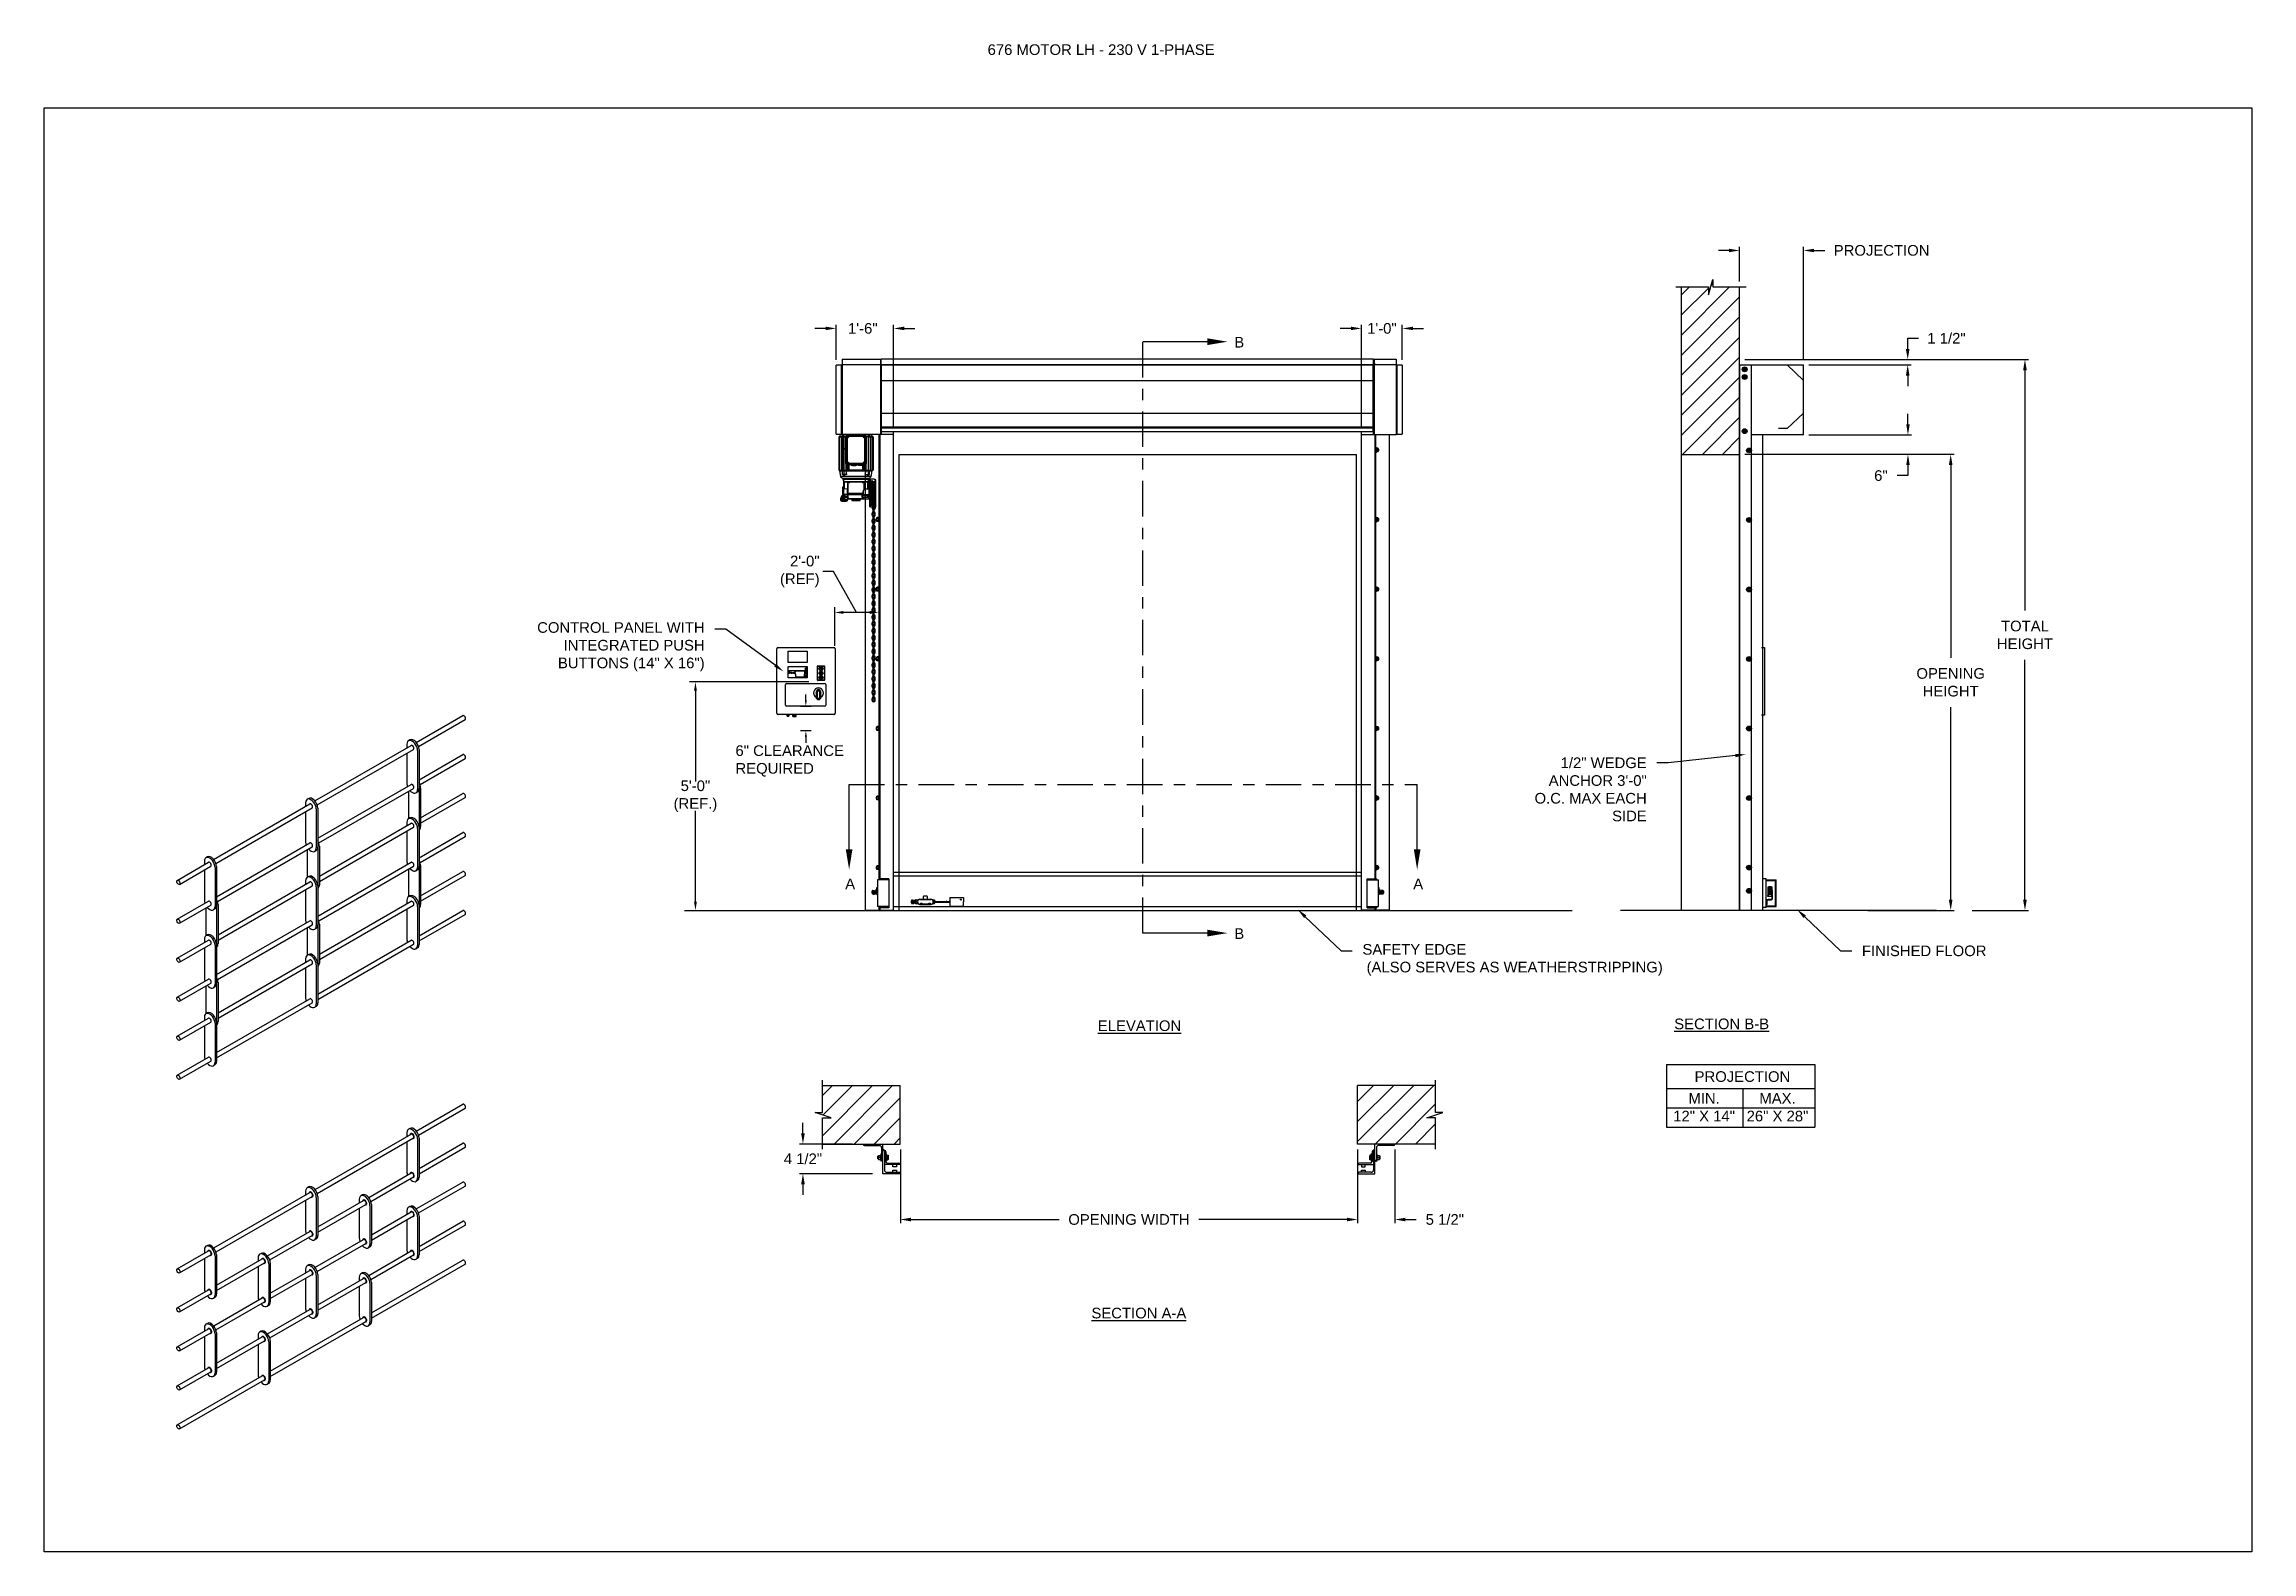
# Model space of a CAD drawing. Header units: inches. Extents: x 170 to 312, y 215 to 248.
# Drawn here: x 194.25 to 213.72, y 214.76 to 228.05 of the extents above; entities that cross this region are included whole.
import ezdxf
from ezdxf import colors
from ezdxf.entities.mleader import LeaderData, LeaderLine
from ezdxf.math import Vec2, Vec3

# ---------------------------------------------------------------- set-up
doc = ezdxf.new("R2010")
doc.units = ezdxf.units.IN
doc.header["$LTSCALE"] = 0.25
doc.header["$MEASUREMENT"] = 0
doc.linetypes.add('CENTER', pattern=[2, 1.25, -0.25, 0.25, -0.25])
for name, color, linetype in [('ANNOTATIONS', 1, 'Continuous'), ('BRICK', 7, 'Continuous'), ('MOTOR LH', 7, 'Continuous'), ('SECTION CUTS', 6, 'CENTER'), ('STRAIGHT LATTICE', 7, 'Continuous')]:
    doc.layers.add(name, color=color, linetype=linetype)
doc.styles.add('ARIAL', font='arial.ttf', dxfattribs={"height": 0.09375})
doc.styles.add('ROMANS', font='Romans', dxfattribs={"height": 0.09375})
doc.styles.get("Standard").update_dxf_attribs({"font": 'romans.shx'})
doc.dimstyles.get("Standard").update_dxf_attribs({"dimscale": 60, "dimtxt": 0.0833, "dimasz": 0.0833, "dimexe": 0.0833, "dimexo": 0.04, "dimgap": 0.09, "dimtad": 0, "dimtih": 1, "dimtoh": 1, "dimdec": 4, "dimzin": 1, "dimdsep": 46, "dimlunit": 4, "dimtxsty": 'Standard', "dimcen": 0.09, "dimclrt": 150, "dimadec": 4, "dimazin": 2, "dimtfac": 1, "dimtdec": 0, "dimtofl": 0, "dimtmove": 0, "dimatfit": 3, "dimfxl": 1, "dimtolj": 1, "dimtzin": 0, "dimlwd": -1, "dimlwe": -1, "dimarcsym": 1})
doc.dimstyles.new('STANDARD$0', dxfattribs={"dimtxt": 0.09375, "dimasz": 0.09375, "dimexe": 0.03125, "dimexo": 0.046875, "dimgap": 0.09, "dimtad": 0, "dimtih": 1, "dimtoh": 1, "dimdec": 4, "dimzin": 0, "dimdsep": 46, "dimtxsty": 'ARIAL', "dimcen": 0.09, "dimadec": 0, "dimazin": 0, "dimtfac": 1, "dimtdec": 4, "dimtofl": 0, "dimtmove": 0, "dimatfit": 1, "dimfxl": 1, "dimtolj": 1, "dimtzin": 0, "dimarcsym": 0})
pattern_1 = [(45, (24.50322, -32.43006), (-0.08838835, 0.08838835), [])]

msp = doc.modelspace()

# ---------------------------------------------------------------- texts
at = {"layer": 'ANNOTATIONS', "insert": (202.57261, 228.05267), "char_height": 0.09375, "width": 4.6220629, "attachment_point": 1, "line_spacing_factor": 0.86134, "style": 'ARIAL'}
msp.add_mtext('676 MOTOR LH - 230 V 1-PHASE', dxfattribs=at)
at = {"layer": 'ANNOTATIONS', "char_height": 0.09375, "style": 'ARIAL'}
for s, insert, attachment_point in [('2\'-0"\\P(REF)', (201.09065, 223.40353), 6), ('6" CLEARANCE\\PREQUIRED', (200.34906, 221.73296), 4), ('5\'-0"\\P(REF.)', (199.99587, 221.42207), 5)]:
    msp.add_mtext(s, dxfattribs=dict(at, insert=insert, attachment_point=attachment_point))
at = {"layer": 'ANNOTATIONS', "char_height": 0.09375, "attachment_point": 2, "style": 'ARIAL'}
for s, insert, width in [('{\\LELEVATION}', (203.91243, 219.44522), 3.0834986), ('{\\LSECTION B-B}', (209.04629, 219.46119), 1.3823677), ('{\\LSECTION A-A}', (203.90652, 216.91103), 1.3823677)]:
    msp.add_mtext(s, dxfattribs=dict(at, insert=insert, width=width))
for s, width, insert in [('PROJECTION ', 1.7594917, (209.22957, 218.9966)), ('MIN.\\P12" X 14" ', 0.6711642, (208.89144, 218.80461)), ('MAX.\\P26" X 28"', 0.6567117, (209.53888, 218.80461))]:
    msp.add_mtext_dynamic_manual_height_columns(s, width=width, gutter_width=1.36268, heights=[0], dxfattribs=dict(at, insert=insert))
at = {"layer": 'SECTION CUTS', "style": 'ARIAL'}
for s, p in [('B', (204.74815, 225.3786)), ('A', (201.31685, 220.60215)), ('A', (206.32638, 220.60215)), ('B', (204.74815, 220.16333))]:
    msp.add_text(s, height=0.09375, dxfattribs=at).set_placement(p)

# ---------------------------------------------------------------- blocks, each defined once
blk = doc.blocks.new('*D90')
at = {"layer": 'ANNOTATIONS', "color": 0, "lineweight": -2, "transparency": 16777216}
for p, q in [((205.836, 218.308), (205.836, 217.658)), ((206.164, 218.308), (206.164, 217.658)), ((205.742, 217.689), (205.648, 217.689)), ((206.258, 217.689), (206.352, 217.689))]:
    blk.add_line(p, q, dxfattribs=at)
at = {"layer": 'ANNOTATIONS', "color": 0, "transparency": 16777216}
for points in [[(205.742, 217.705), (205.742, 217.673), (205.836, 217.689)], [(206.258, 217.705), (206.258, 217.673), (206.164, 217.689)]]:
    blk.add_solid(points, dxfattribs=at)
at = {"layer": 'defpoints', "color": 0, "transparency": 16777216}
for p in [(205.836, 218.355), (206.164, 218.355), (206.164, 217.689)]:
    blk.add_point(p, dxfattribs=at)
at = {"layer": 'ANNOTATIONS', "color": 0, "transparency": 16777216, "insert": (206.605, 217.689), "char_height": 0.0938, "attachment_point": 5, "style": 'ARIAL'}
blk.add_mtext('\\A1;5 1/2"', dxfattribs=at)
blk = doc.blocks.new('*D91')
at = {"layer": 'ANNOTATIONS', "color": 0, "lineweight": -2, "transparency": 16777216}
for p, q in [((200.944, 218.449), (200.944, 218.543)), ((201.381, 218.355), (200.913, 218.355)), ((201.556, 218.093), (200.913, 218.093)), ((200.944, 218), (200.944, 217.906))]:
    blk.add_line(p, q, dxfattribs=at)
at = {"layer": 'ANNOTATIONS', "color": 0, "transparency": 16777216}
for points in [[(200.928, 218.449), (200.96, 218.449), (200.944, 218.355)], [(200.928, 218), (200.96, 218), (200.944, 218.093)]]:
    blk.add_solid(points, dxfattribs=at)
at = {"layer": 'defpoints', "color": 0, "transparency": 16777216}
for p in [(201.428, 218.355), (200.944, 218.093), (201.603, 218.093)]:
    blk.add_point(p, dxfattribs=at)
at = {"layer": 'ANNOTATIONS', "color": 0, "transparency": 16777216, "insert": (200.944, 218.224), "char_height": 0.0938, "attachment_point": 5, "style": 'ARIAL'}
blk.add_mtext('\\A1;4 1/2"', dxfattribs=at)
blk = doc.blocks.new('*D92')
at = {"layer": 'ANNOTATIONS', "color": 0, "lineweight": -2, "transparency": 16777216}
for p, q in [((201.144, 225.547), (201.05, 225.547)), ((201.237, 225.271), (201.237, 225.578)), ((201.743, 224.684), (201.743, 225.578)), ((201.837, 225.547), (201.931, 225.547))]:
    blk.add_line(p, q, dxfattribs=at)
at = {"layer": 'ANNOTATIONS', "color": 0, "transparency": 16777216}
for points in [[(201.144, 225.563), (201.144, 225.532), (201.237, 225.547)], [(201.837, 225.563), (201.837, 225.532), (201.743, 225.547)]]:
    blk.add_solid(points, dxfattribs=at)
at = {"layer": 'defpoints', "color": 0, "transparency": 16777216}
for p in [(201.237, 225.547), (201.237, 225.224), (201.743, 224.637)]:
    blk.add_point(p, dxfattribs=at)
at = {"layer": 'ANNOTATIONS', "color": 0, "transparency": 16777216, "insert": (201.472, 225.547), "char_height": 0.0938, "attachment_point": 5, "style": 'ARIAL'}
blk.add_mtext('\\A1;1\'-6"', dxfattribs=at)
blk = doc.blocks.new('*D93')
at = {"layer": 'ANNOTATIONS', "color": 0, "lineweight": -2, "transparency": 16777216}
for p, q in [((205.776, 225.547), (205.682, 225.547)), ((205.87, 224.684), (205.87, 225.578)), ((206.23, 225.271), (206.23, 225.578)), ((206.324, 225.547), (206.418, 225.547))]:
    blk.add_line(p, q, dxfattribs=at)
at = {"layer": 'ANNOTATIONS', "color": 0, "transparency": 16777216}
for points in [[(205.776, 225.563), (205.776, 225.532), (205.87, 225.547)], [(206.324, 225.563), (206.324, 225.532), (206.23, 225.547)]]:
    blk.add_solid(points, dxfattribs=at)
at = {"layer": 'defpoints', "color": 0, "transparency": 16777216}
for p in [(205.87, 225.547), (206.23, 225.224), (205.87, 224.637)]:
    blk.add_point(p, dxfattribs=at)
at = {"layer": 'ANNOTATIONS', "color": 0, "transparency": 16777216, "insert": (206.05, 225.547), "char_height": 0.0938, "attachment_point": 5, "style": 'ARIAL'}
blk.add_mtext('\\A1;1\'-0"', dxfattribs=at)
blk = doc.blocks.new('*D94')
at = {"layer": 'ANNOTATIONS', "color": 0, "lineweight": -2, "transparency": 16777216}
for p, q in [((201.803, 218.308), (201.803, 217.658)), ((205.836, 218.308), (205.836, 217.658)), ((201.896, 217.689), (203.203, 217.689)), ((205.742, 217.689), (204.436, 217.689))]:
    blk.add_line(p, q, dxfattribs=at)
at = {"layer": 'ANNOTATIONS', "color": 0, "transparency": 16777216}
for points in [[(201.896, 217.705), (201.896, 217.673), (201.803, 217.689)], [(205.742, 217.705), (205.742, 217.673), (205.836, 217.689)]]:
    blk.add_solid(points, dxfattribs=at)
at = {"layer": 'defpoints', "color": 0, "transparency": 16777216}
for p in [(201.803, 218.355), (205.836, 218.355), (205.836, 217.689)]:
    blk.add_point(p, dxfattribs=at)
at = {"layer": 'ANNOTATIONS', "color": 0, "transparency": 16777216, "insert": (203.819, 217.689), "char_height": 0.09375, "attachment_point": 5, "style": 'ARIAL'}
blk.add_mtext('\\A1;OPENING WIDTH', dxfattribs=at)
blk = doc.blocks.new('*D95')
at = {"layer": 'ANNOTATIONS', "color": 0, "lineweight": -2, "transparency": 16777216}
for p, q in [((209.204, 225.96), (209.204, 226.266)), ((209.768, 225.272), (209.768, 226.266)), ((209.111, 226.235), (209.017, 226.235)), ((209.862, 226.235), (209.956, 226.235))]:
    blk.add_line(p, q, dxfattribs=at)
at = {"layer": 'ANNOTATIONS', "color": 0, "transparency": 16777216}
for points in [[(209.111, 226.25), (209.111, 226.219), (209.204, 226.235)], [(209.862, 226.25), (209.862, 226.219), (209.768, 226.235)]]:
    blk.add_solid(points, dxfattribs=at)
at = {"layer": 'defpoints', "color": 0, "transparency": 16777216}
for p in [(209.768, 226.235), (209.204, 225.913), (209.768, 225.225)]:
    blk.add_point(p, dxfattribs=at)
at = {"layer": 'ANNOTATIONS', "color": 0, "transparency": 16777216, "insert": (210.457, 226.235), "char_height": 0.09375, "attachment_point": 5, "style": 'ARIAL'}
blk.add_mtext('\\A1;PROJECTION ', dxfattribs=at)
blk = doc.blocks.new('*D96')
at = {"layer": 'ANNOTATIONS', "color": 0, "lineweight": -2, "transparency": 16777216}
for p, q in [((209.251, 224.437), (211.097, 224.437)), ((211.066, 224.343), (211.066, 222.643)), ((211.066, 220.509), (211.066, 222.208)), ((210.336, 220.415), (211.097, 220.415))]:
    blk.add_line(p, q, dxfattribs=at)
at = {"layer": 'ANNOTATIONS', "color": 0, "transparency": 16777216}
for points in [[(211.05, 224.343), (211.082, 224.343), (211.066, 224.437)], [(211.05, 220.509), (211.082, 220.509), (211.066, 220.415)]]:
    blk.add_solid(points, dxfattribs=at)
at = {"layer": 'defpoints', "color": 0, "transparency": 16777216}
for p in [(209.204, 224.437), (210.289, 220.415), (211.066, 220.415)]:
    blk.add_point(p, dxfattribs=at)
at = {"layer": 'ANNOTATIONS', "color": 0, "transparency": 16777216, "insert": (211.066, 222.426), "char_height": 0.09375, "attachment_point": 5, "style": 'ARIAL'}
blk.add_mtext('\\A1;OPENING\\PHEIGHT', dxfattribs=at)
blk = doc.blocks.new('*D97')
at = {"layer": 'ANNOTATIONS', "color": 0, "lineweight": -2, "transparency": 16777216}
for p, q in [((209.251, 225.273), (211.752, 225.273)), ((211.721, 225.179), (211.721, 223.061)), ((211.721, 220.509), (211.721, 222.626)), ((211.256, 220.415), (211.752, 220.415))]:
    blk.add_line(p, q, dxfattribs=at)
at = {"layer": 'ANNOTATIONS', "color": 0, "transparency": 16777216}
for points in [[(211.705, 225.179), (211.737, 225.179), (211.721, 225.273)], [(211.705, 220.509), (211.737, 220.509), (211.721, 220.415)]]:
    blk.add_solid(points, dxfattribs=at)
at = {"layer": 'defpoints', "color": 0, "transparency": 16777216}
for p in [(209.204, 225.273), (211.209, 220.415), (211.721, 220.415)]:
    blk.add_point(p, dxfattribs=at)
at = {"layer": 'ANNOTATIONS', "color": 0, "transparency": 16777216, "insert": (211.721, 222.844), "char_height": 0.0938, "attachment_point": 5, "style": 'ARIAL'}
blk.add_mtext('\\A1;TOTAL\\PHEIGHT', dxfattribs=at)
blk = doc.blocks.new('*D98')
at = {"layer": 'ANNOTATIONS', "color": 0, "lineweight": -2, "transparency": 16777216}
for p, q in [((210.689, 224.701), (210.689, 224.795)), ((209.815, 224.608), (210.72, 224.608)), ((209.815, 224.437), (210.72, 224.437)), ((210.689, 224.343), (210.689, 224.249)), ((210.689, 224.249), (210.595, 224.249))]:
    blk.add_line(p, q, dxfattribs=at)
at = {"layer": 'ANNOTATIONS', "color": 0, "transparency": 16777216}
for points in [[(210.674, 224.701), (210.705, 224.701), (210.689, 224.608)], [(210.674, 224.343), (210.705, 224.343), (210.689, 224.437)]]:
    blk.add_solid(points, dxfattribs=at)
at = {"layer": 'defpoints', "color": 0, "transparency": 16777216}
for p in [(209.768, 224.608), (209.768, 224.437), (210.689, 224.437)]:
    blk.add_point(p, dxfattribs=at)
at = {"layer": 'ANNOTATIONS', "color": 0, "transparency": 16777216, "insert": (210.451, 224.249), "char_height": 0.0938, "attachment_point": 5, "style": 'ARIAL'}
blk.add_mtext('\\A1;6"', dxfattribs=at)
blk = doc.blocks.new('*D99')
at = {"layer": 'ANNOTATIONS', "color": 0, "lineweight": -2, "transparency": 16777216}
for p, q in [((209.815, 225.273), (210.718, 225.273)), ((210.687, 225.366), (210.687, 225.46)), ((210.687, 225.46), (210.781, 225.46)), ((209.815, 225.225), (210.718, 225.225)), ((210.687, 225.131), (210.687, 225.038))]:
    blk.add_line(p, q, dxfattribs=at)
at = {"layer": 'ANNOTATIONS', "color": 0, "transparency": 16777216}
for points in [[(210.671, 225.366), (210.703, 225.366), (210.687, 225.273)], [(210.671, 225.131), (210.703, 225.131), (210.687, 225.225)]]:
    blk.add_solid(points, dxfattribs=at)
at = {"layer": 'defpoints', "color": 0, "transparency": 16777216}
for p in [(209.768, 225.273), (210.687, 225.273), (209.768, 225.225)]:
    blk.add_point(p, dxfattribs=at)
at = {"layer": 'ANNOTATIONS', "color": 0, "transparency": 16777216, "insert": (211.029, 225.46), "char_height": 0.0938, "attachment_point": 5, "style": 'ARIAL'}
blk.add_mtext('\\A1;1 1/2"', dxfattribs=at)

# ---------------------------------------------------------------- dimensions: what is measured, and where the dimension line sits
at = {"layer": 'ANNOTATIONS'}
for base, p1, p2, text, picture, middle in [((209.76837, 226.23467), (209.20449, 225.91347), (209.76837, 225.22508), 'PROJECTION ', '*D95', (210.45748, 226.23467)), ((205.8359, 217.68891), (201.80257, 218.35502), (205.8359, 218.35502), 'OPENING WIDTH', '*D94', (203.81923, 217.68891))]:
    dim = msp.add_linear_dim(base=base, p1=p1, p2=p2, text=text, dimstyle='STANDARD$0', dxfattribs=at)
    dim.commit()
    dim.dimension.update_dxf_attribs({"geometry": picture, "text_midpoint": middle})
for base, p1, p2, angle, text, picture, middle in [((201.23736, 225.54724), (201.74331, 224.63674), (201.23736, 225.22384), 180, '1\'-6"', '*D92', (201.47162, 225.54724)), ((205.86981, 225.54724), (206.23, 225.22422), (205.86981, 224.63674), 180, '1\'-0"', '*D93', (206.04991, 225.54724)), ((200.94388, 218.09333), (201.42757, 218.35501), (201.60257, 218.09333), 90, '4 1/2"', '*D91', (200.94388, 218.22417))]:
    dim = msp.add_linear_dim(base=base, p1=p1, p2=p2, angle=angle, text=text, dimstyle='STANDARD$0', dxfattribs=at)
    dim.commit()
    dim.dimension.update_dxf_attribs({"geometry": picture, "text_midpoint": middle, "dimtype": 160})
for base, p1, p2, text, picture, middle in [((210.68704, 225.27272), (209.76837, 225.22508), (209.76837, 225.27272), '1 1/2"', '*D99', (211.02948, 225.46022)), ((211.72107, 220.41511), (209.20449, 225.27272), (211.20902, 220.41511), 'TOTAL\\PHEIGHT', '*D97', (211.72107, 222.84392)), ((210.68917, 224.43674), (209.76837, 224.60767), (209.76837, 224.43674), '6"', '*D98', (210.45129, 224.24924)), ((211.06608, 220.41511), (209.20449, 224.43674), (210.28868, 220.41511), 'OPENING\\PHEIGHT', '*D96', (211.06608, 222.42592))]:
    dim = msp.add_linear_dim(base=base, p1=p1, p2=p2, angle=90, text=text, dimstyle='STANDARD$0', dxfattribs=at)
    dim.commit()
    dim.dimension.update_dxf_attribs({"geometry": picture, "text_midpoint": middle})
dim = msp.add_linear_dim(base=(206.16403, 217.68891), p1=(205.8359, 218.35502), p2=(206.16403, 218.35501), text='5 1/2"', dimstyle='STANDARD$0', dxfattribs=at)
dim.commit()
dim.dimension.update_dxf_attribs({"geometry": '*D90', "text_midpoint": (206.60463, 217.68891), "dimtype": 160})

# ---------------------------------------------------------------- hatches: boundary and pattern name
at = {"layer": 'MOTOR LH'}
h = msp.add_hatch(dxfattribs=at)
h.set_pattern_fill('ANSI31', color=256, style=0)
h.set_pattern_definition([(45, (23.80158, -32.0565), (-0.08838835, 0.08838835), [])])
h.paths.add_polyline_path([(209.20449, 225.17888), (209.20449, 225.91347), (208.96799, 225.91347), (208.96799, 225.97813), (208.92958, 225.84477), (208.92958, 225.91347), (208.68886, 225.91347), (208.68886, 225.36317)])
h.paths.add_polyline_path([(208.68886, 224.43674), (209.20449, 224.43674), (209.20449, 225.17888), (208.68886, 225.36317)])
h = msp.add_hatch(dxfattribs=at)
h.set_pattern_fill('ANSI31', color=256, style=0)
h.set_pattern_definition(pattern_1)
h.paths.add_polyline_path([(201.80257, 218.87064), (201.11507, 218.87064), (201.11507, 218.63344), (201.05096, 218.63344), (201.19303, 218.58654), (201.11507, 218.58654), (201.11507, 218.35502), (201.80257, 218.35502), (201.80257, 218.51752)])
h = msp.add_hatch(dxfattribs=at)
h.set_pattern_fill('ANSI31', color=256, style=0)
h.set_pattern_definition(pattern_1)
h.paths.add_polyline_path([(206.5875, 218.63344), (206.5234, 218.63344), (206.5234, 218.87064), (205.8359, 218.87064), (205.8359, 218.35502), (205.85407, 218.35502), (206.5234, 218.35502), (206.5234, 218.58654), (206.44543, 218.58654)])

# ---------------------------------------------------------------- linework, layer by layer
at = {"layer": 'ANNOTATIONS'}
for p, q in [((201.22382, 222.74794), (201.22382, 223.08974)), ((201.53353, 223.04261), (201.30149, 223.04261)), ((200.99572, 222.42941), (199.94477, 222.42941)), ((199.99587, 222.35175), (199.99587, 221.55133)), ((201.0167, 222.21402), (200.92243, 222.21402)), ((200.96956, 222.26716), (200.96956, 222.3203)), ((201.0167, 221.99872), (200.92243, 221.99872)), ((200.96956, 221.94558), (200.96956, 221.89244)), ((199.99587, 220.49278), (199.99587, 221.2928)), ((208.56087, 219.05603), (208.56087, 218.50466)), ((208.56087, 219.05603), (209.86864, 219.05603)), ((209.86864, 219.05603), (209.86864, 218.50466)), ((208.56087, 218.84456), (209.86864, 218.84456)), ((209.23373, 218.84456), (209.23373, 218.50466)), ((208.56087, 218.67461), (209.86864, 218.67461)), ((208.56087, 218.50466), (209.86864, 218.50466))]:
    msp.add_line(p, q, dxfattribs=at)
for points in [[(201.30149, 223.02967), (201.30149, 223.05556), (201.22382, 223.04261)], [(201.53353, 223.02967), (201.53353, 223.05556), (201.61119, 223.04261)], [(200.00881, 222.35175), (199.98292, 222.35175), (199.99587, 222.42941)], [(200.97842, 222.26716), (200.96071, 222.26716), (200.96956, 222.21402)], [(200.97842, 221.94558), (200.96071, 221.94558), (200.96956, 221.99872)], [(200.00881, 220.49278), (199.98292, 220.49278), (199.99587, 220.41511)]]:
    msp.add_solid(points, dxfattribs=at)
at = {"layer": 'BRICK'}
for p, q in [((197.53398, 218.46966), (197.9435, 218.70609)), ((197.55386, 218.43432), (197.96377, 218.67098)), ((197.45119, 218.45413), (197.45119, 218.42186)), ((197.47844, 218.49233), (197.46496, 218.48455)), ((196.64089, 217.95403), (197.48806, 218.44314)), ((196.66078, 217.91869), (197.50833, 218.40803)), ((197.45119, 218.37504), (197.45119, 218.11038)), ((197.54519, 218.39986), (197.54519, 218.05611)), ((197.55867, 218.40764), (197.55867, 218.06389)), ((197.55867, 218.14016), (197.9435, 218.36234)), ((197.55867, 218.09334), (197.96377, 218.32723)), ((197.1145, 217.88372), (197.48806, 218.09939)), ((197.13438, 217.84838), (197.50833, 218.06428)), ((195.74781, 217.43841), (196.59497, 217.92751)), ((195.76769, 217.40307), (196.61524, 217.8924)), ((196.55811, 217.9385), (196.55811, 217.90623)), ((196.58535, 217.97671), (196.57187, 217.96893)), ((196.6521, 217.88423), (196.6521, 217.54048)), ((196.66558, 217.89202), (196.66558, 217.54827)), ((197.03171, 217.86819), (197.03171, 217.83592)), ((197.05896, 217.9064), (197.04548, 217.89861)), ((197.5449, 218.03347), (197.53142, 218.02568)), ((197.53381, 217.78236), (197.9435, 218.01889)), ((197.55378, 217.74707), (197.96377, 217.98378)), ((196.55811, 217.85942), (196.55811, 217.59475)), ((196.66558, 217.62453), (197.06857, 217.8572)), ((196.66558, 217.57772), (197.08885, 217.82209)), ((197.03171, 217.7891), (197.03171, 217.52444)), ((197.12571, 217.81392), (197.12571, 217.47017)), ((197.13919, 217.8217), (197.13919, 217.47795)), ((197.13919, 217.55452), (197.48806, 217.75594)), ((197.13919, 217.5077), (197.50833, 217.72083)), ((197.45119, 217.76663), (197.45119, 217.73436)), ((197.45119, 217.68754), (197.45119, 217.42288)), ((197.47844, 217.80483), (197.46496, 217.79705)), ((197.54519, 217.71236), (197.54519, 217.36861)), ((197.55867, 217.72014), (197.55867, 217.37639)), ((197.55867, 217.45266), (197.9435, 217.67484)), ((196.22141, 217.36809), (196.59497, 217.58376)), ((196.24129, 217.33276), (196.61524, 217.54865)), ((196.65181, 217.51784), (196.63833, 217.51006)), ((196.64073, 217.26673), (197.06844, 217.51368)), ((196.66069, 217.23144), (197.08872, 217.47856)), ((197.55867, 217.40584), (197.96377, 217.63973)), ((195.42661, 217.25296), (195.70188, 217.41189)), ((195.44688, 217.21785), (195.72215, 217.37678)), ((195.66502, 217.42288), (195.66502, 217.39061)), ((195.66502, 217.34379), (195.66502, 217.07913)), ((195.69226, 217.46108), (195.67878, 217.4533)), ((195.75901, 217.36861), (195.75901, 217.02486)), ((195.77249, 217.37639), (195.77249, 217.03264)), ((195.77249, 217.10891), (196.17549, 217.34158)), ((195.77249, 217.06209), (196.19576, 217.30646)), ((196.13862, 217.35256), (196.13862, 217.32029)), ((196.16587, 217.39077), (196.15239, 217.38299)), ((196.23262, 217.2983), (196.23262, 216.95455)), ((196.2461, 217.30608), (196.2461, 216.96233)), ((196.58535, 217.28921), (196.57187, 217.28143)), ((197.12542, 217.44753), (197.11194, 217.43975)), ((197.1145, 217.19622), (197.48806, 217.41189)), ((197.13438, 217.16088), (197.50833, 217.37678)), ((197.13919, 216.86672), (197.9435, 217.33109)), ((197.13919, 216.8199), (197.96377, 217.29598)), ((197.5449, 217.34597), (197.53142, 217.33818)), ((196.13862, 217.27348), (196.13862, 217.00881)), ((196.2461, 217.03889), (196.59497, 217.24031)), ((196.2461, 216.99208), (196.61524, 217.2052)), ((196.55811, 217.251), (196.55811, 217.21873)), ((196.55811, 217.17192), (196.55811, 216.90725)), ((196.6521, 217.19673), (196.6521, 216.85298)), ((196.66558, 217.20452), (196.66558, 216.86077)), ((196.66558, 216.93703), (197.06857, 217.1697)), ((196.66558, 216.89022), (197.08885, 217.13459)), ((197.03171, 217.18069), (197.03171, 217.14842)), ((197.03171, 217.1016), (197.03171, 216.83694)), ((197.05896, 217.2189), (197.04548, 217.21111)), ((197.12571, 217.12642), (197.12571, 216.78267)), ((197.13919, 217.1342), (197.13919, 216.79045)), ((195.42661, 216.90921), (195.70188, 217.06814)), ((195.44688, 216.8741), (195.72215, 217.03303)), ((195.75873, 217.00222), (195.74525, 216.99443)), ((195.74764, 216.75111), (196.17536, 216.99805)), ((195.7676, 216.71582), (196.19563, 216.96294)), ((196.23233, 216.9319), (196.21885, 216.92412)), ((196.22141, 216.68059), (196.59497, 216.89626)), ((195.42661, 216.56576), (195.70188, 216.72469)), ((195.66502, 216.73538), (195.66502, 216.70311)), ((195.69226, 216.77358), (195.67878, 216.7658)), ((196.16587, 216.70327), (196.15239, 216.69549)), ((196.24129, 216.64526), (196.61524, 216.86115)), ((196.2461, 216.35109), (197.06857, 216.82595)), ((196.2461, 216.30428), (197.08885, 216.79084)), ((196.65181, 216.83034), (196.63833, 216.82256)), ((197.12542, 216.76003), (197.11194, 216.75225)), ((195.44688, 216.53065), (195.72215, 216.68958)), ((195.66502, 216.65629), (195.66502, 216.39163)), ((195.75901, 216.68111), (195.75901, 216.33736)), ((195.77249, 216.68889), (195.77249, 216.34514)), ((195.77249, 216.42141), (196.17549, 216.65408)), ((195.77249, 216.37459), (196.19576, 216.61896)), ((196.13862, 216.66506), (196.13862, 216.63279)), ((196.13862, 216.58598), (196.13862, 216.32131)), ((196.23262, 216.6108), (196.23262, 216.26705)), ((196.2461, 216.61858), (196.2461, 216.27483)), ((195.42661, 216.22171), (195.70188, 216.38064)), ((195.44688, 216.1866), (195.72215, 216.34553)), ((195.75873, 216.31472), (195.74525, 216.30693)), ((195.42661, 215.87796), (196.17549, 216.31033)), ((195.44688, 215.84285), (196.19576, 216.27521)), ((196.23233, 216.2444), (196.21885, 216.23662))]:
    msp.add_line(p, q, dxfattribs=at)
for centre, major_axis, start_param, end_param in [((197.95363, 218.68853), (0.01014, -0.01756), 0, 3.14159265), ((197.49819, 218.42699), (0.03323, -0.05756), 0.78539816, 3.92699082), ((197.51167, 218.43478), (0.03323, -0.05756), 0.78539816, 3.14159265), ((197.49819, 218.42558), (0.01014, -0.01756), 0, 3.14159265), ((197.95363, 218.34478), (0.01014, -0.01756), 0, 3.14159265), ((197.49819, 218.08324), (0.03323, -0.05756), 3.92699082, 4.42168201), ((197.49819, 218.08183), (0.01014, -0.01756), 0, 3.14159265), ((197.51167, 218.09103), (0.03323, -0.05756), 6.28318531, 7.06858347), ((196.6051, 217.91137), (0.03323, -0.05756), 0.78539816, 3.92699082), ((196.61858, 217.91915), (0.03323, -0.05756), 0.78539816, 3.14159265), ((196.6051, 217.90996), (0.01014, -0.01756), 0, 3.14159265), ((197.07871, 217.84106), (0.03323, -0.05756), 0.78539816, 3.92699082), ((197.09219, 217.84884), (0.03323, -0.05756), 0.78539816, 3.14159265), ((197.49819, 218.08324), (0.03323, -0.05756), 5.04167821, 7.06858347), ((197.95363, 218.00133), (0.01014, -0.01756), 0, 3.14159265), ((197.07871, 217.83965), (0.01014, -0.01756), 0, 3.14159265), ((197.49819, 217.73949), (0.03323, -0.05756), 0.78539816, 3.92699082), ((197.51167, 217.74728), (0.03323, -0.05756), 0.78539816, 3.14159265), ((197.49819, 217.73808), (0.01014, -0.01756), 0, 3.14159265), ((197.95363, 217.65728), (0.01014, -0.01756), 0, 3.14159265), ((196.6051, 217.56762), (0.03323, -0.05756), 3.92699082, 4.42168201), ((196.6051, 217.56762), (0.03323, -0.05756), 5.04167821, 7.06858347), ((196.6051, 217.56621), (0.01014, -0.01756), 0, 3.14159265), ((196.61858, 217.5754), (0.03323, -0.05756), 6.28318531, 7.06858347), ((197.07871, 217.49731), (0.03323, -0.05756), 3.92699082, 4.42168201), ((197.07858, 217.49612), (0.01014, -0.01756), 0, 3.14159265), ((195.71201, 217.39574), (0.03323, -0.05756), 0.78539816, 3.92699082), ((195.72549, 217.40353), (0.03323, -0.05756), 0.78539816, 3.14159265), ((195.71201, 217.39433), (0.01014, -0.01756), 0, 3.14159265), ((196.18562, 217.32543), (0.03323, -0.05756), 0.78539816, 3.92699082), ((196.1991, 217.33321), (0.03323, -0.05756), 0.78539816, 3.14159265), ((196.18562, 217.32402), (0.01014, -0.01756), 0, 3.14159265), ((196.6051, 217.22387), (0.03323, -0.05756), 0.78539816, 3.92699082), ((196.61858, 217.23165), (0.03323, -0.05756), 0.78539816, 3.14159265), ((197.07871, 217.49731), (0.03323, -0.05756), 5.04167821, 7.06858347), ((197.09219, 217.50509), (0.03323, -0.05756), 6.28318531, 7.06858347), ((197.49819, 217.39574), (0.03323, -0.05756), 3.92699082, 4.42168201), ((197.49819, 217.39574), (0.03323, -0.05756), 5.04167821, 7.06858347), ((197.49819, 217.39433), (0.01014, -0.01756), 0, 3.14159265), ((197.51167, 217.40353), (0.03323, -0.05756), 6.28318531, 7.06858347), ((197.95363, 217.31353), (0.01014, -0.01756), 0, 3.14159265), ((196.6051, 217.22246), (0.01014, -0.01756), 0, 3.14159265), ((197.07871, 217.15356), (0.03323, -0.05756), 0.78539816, 3.92699082), ((197.09219, 217.16134), (0.03323, -0.05756), 0.78539816, 3.14159265), ((197.07871, 217.15215), (0.01014, -0.01756), 0, 3.14159265), ((195.71201, 217.05199), (0.03323, -0.05756), 3.92699082, 4.42168201), ((195.71201, 217.05199), (0.03323, -0.05756), 5.04167821, 7.06858347), ((195.71201, 217.05058), (0.01014, -0.01756), 0, 3.14159265), ((195.72549, 217.05978), (0.03323, -0.05756), 6.28318531, 7.06858347), ((196.18562, 216.98168), (0.03323, -0.05756), 3.92699082, 4.42168201), ((196.18562, 216.98168), (0.03323, -0.05756), 5.04167821, 7.06858347), ((196.18549, 216.9805), (0.01014, -0.01756), 0, 3.14159265), ((196.1991, 216.98946), (0.03323, -0.05756), 6.28318531, 7.06858347), ((196.6051, 216.88012), (0.03323, -0.05756), 3.92699082, 4.42168201), ((196.6051, 216.87871), (0.01014, -0.01756), 0, 3.14159265), ((195.71201, 216.70824), (0.03323, -0.05756), 0.78539816, 3.92699082), ((195.72549, 216.71603), (0.03323, -0.05756), 0.78539816, 3.14159265), ((195.71201, 216.70683), (0.01014, -0.01756), 0, 3.14159265), ((196.18562, 216.63793), (0.03323, -0.05756), 0.78539816, 3.92699082), ((196.1991, 216.64571), (0.03323, -0.05756), 0.78539816, 3.14159265), ((196.6051, 216.88012), (0.03323, -0.05756), 5.04167821, 7.06858347), ((196.61858, 216.8879), (0.03323, -0.05756), 6.28318531, 7.06858347), ((197.07871, 216.80981), (0.03323, -0.05756), 3.92699082, 4.42168201), ((197.07871, 216.80981), (0.03323, -0.05756), 5.04167821, 7.06858347), ((197.07871, 216.8084), (0.01014, -0.01756), 0, 3.14159265), ((197.09219, 216.81759), (0.03323, -0.05756), 6.28318531, 7.06858347), ((196.18562, 216.63652), (0.01014, -0.01756), 0, 3.14159265), ((195.71201, 216.36449), (0.03323, -0.05756), 3.92699082, 4.42168201), ((195.71201, 216.36449), (0.03323, -0.05756), 5.04167821, 7.06858347), ((195.71201, 216.36308), (0.01014, -0.01756), 0, 3.14159265), ((195.72549, 216.37228), (0.03323, -0.05756), 6.28318531, 7.06858347), ((196.18562, 216.29418), (0.03323, -0.05756), 3.92699082, 4.42168201), ((196.18562, 216.29277), (0.01014, -0.01756), 0, 3.14159265), ((196.18562, 216.29418), (0.03323, -0.05756), 5.04167821, 7.06858347), ((196.1991, 216.30196), (0.03323, -0.05756), 6.28318531, 7.06858347)]:
    msp.add_ellipse(centre, major_axis=major_axis, ratio=0.57735027, start_param=start_param, end_param=end_param, dxfattribs=at)
for centre in [(195.43675, 217.23541), (195.43675, 216.89166), (195.43675, 216.54821), (195.43675, 216.20416), (195.43675, 215.86041)]:
    msp.add_ellipse(centre, major_axis=(0.01014, -0.01756), ratio=0.57735027, dxfattribs=at)
for points in [[(197.5008, 218.40368), (197.50256, 218.4032), (197.50434, 218.40304), (197.50969, 218.40371), (197.51292, 218.40603), (197.51631, 218.4124), (197.51673, 218.41626), (197.51536, 218.42776), (197.51117, 218.43591), (197.50191, 218.44491), (197.49771, 218.44738), (197.49086, 218.4482), (197.48828, 218.44778), (197.4861, 218.44652), (197.48396, 218.44528), (197.48231, 218.44329), (197.48101, 218.4403), (197.48075, 218.43957), (197.48055, 218.43881)], [(197.5008, 218.05993), (197.50256, 218.05945), (197.50434, 218.05929), (197.50969, 218.05996), (197.51292, 218.06228), (197.51631, 218.06865), (197.51673, 218.07251), (197.51536, 218.08401), (197.51117, 218.09216), (197.50191, 218.10116), (197.49771, 218.10363), (197.49086, 218.10445), (197.48828, 218.10403), (197.4861, 218.10277), (197.48396, 218.10153), (197.48231, 218.09954), (197.48101, 218.09655), (197.48075, 218.09582), (197.48055, 218.09506)], [(196.60771, 217.88805), (196.60947, 217.88758), (196.61125, 217.88742), (196.6166, 217.88808), (196.61983, 217.89041), (196.62322, 217.89678), (196.62364, 217.90064), (196.62227, 217.91214), (196.61809, 217.92028), (196.60882, 217.92928), (196.60462, 217.93176), (196.59777, 217.93257), (196.59519, 217.93215), (196.59301, 217.9309), (196.59087, 217.92966), (196.58923, 217.92767), (196.58792, 217.92468), (196.58767, 217.92394), (196.58747, 217.92318)], [(197.08131, 217.81774), (197.08307, 217.81727), (197.08486, 217.81711), (197.0902, 217.81777), (197.09344, 217.8201), (197.09683, 217.82646), (197.09725, 217.83032), (197.09588, 217.84182), (197.09169, 217.84997), (197.08242, 217.85897), (197.07822, 217.86145), (197.07138, 217.86226), (197.06879, 217.86184), (197.06662, 217.86058), (197.06448, 217.85935), (197.06283, 217.85735), (197.06153, 217.85437), (197.06127, 217.85363), (197.06107, 217.85287)], [(197.5008, 217.71618), (197.50256, 217.7157), (197.50434, 217.71554), (197.50969, 217.71621), (197.51292, 217.71853), (197.51631, 217.7249), (197.51673, 217.72876), (197.51536, 217.74026), (197.51117, 217.74841), (197.50191, 217.75741), (197.49771, 217.75988), (197.49086, 217.7607), (197.48828, 217.76028), (197.4861, 217.75902), (197.48396, 217.75778), (197.48231, 217.75579), (197.48101, 217.7528), (197.48075, 217.75207), (197.48055, 217.75131)], [(196.60771, 217.5443), (196.60947, 217.54383), (196.61125, 217.54367), (196.6166, 217.54433), (196.61983, 217.54666), (196.62322, 217.55303), (196.62364, 217.55689), (196.62227, 217.56839), (196.61809, 217.57653), (196.60882, 217.58553), (196.60462, 217.58801), (196.59777, 217.58882), (196.59519, 217.5884), (196.59301, 217.58715), (196.59087, 217.58591), (196.58923, 217.58392), (196.58792, 217.58093), (196.58767, 217.58019), (196.58747, 217.57943)], [(197.08131, 217.47399), (197.08307, 217.47352), (197.08486, 217.47336), (197.0902, 217.47402), (197.09344, 217.47635), (197.09683, 217.48271), (197.09725, 217.48657), (197.09588, 217.49807), (197.09169, 217.50622), (197.08242, 217.51522), (197.07822, 217.5177), (197.07138, 217.51851), (197.06879, 217.51809), (197.06662, 217.51683), (197.06448, 217.5156), (197.06283, 217.5136), (197.06153, 217.51062), (197.06127, 217.50988), (197.06107, 217.50912)], [(195.71462, 217.37243), (195.71638, 217.37195), (195.71816, 217.37179), (195.72351, 217.37246), (195.72674, 217.37478), (195.73013, 217.38115), (195.73055, 217.38501), (195.72919, 217.39651), (195.725, 217.40466), (195.71573, 217.41366), (195.71153, 217.41613), (195.70468, 217.41695), (195.7021, 217.41653), (195.69993, 217.41527), (195.69778, 217.41403), (195.69614, 217.41204), (195.69483, 217.40905), (195.69458, 217.40832), (195.69438, 217.40756)], [(196.18823, 217.30212), (196.18999, 217.30164), (196.19177, 217.30148), (196.19712, 217.30215), (196.20035, 217.30447), (196.20374, 217.31084), (196.20416, 217.3147), (196.20279, 217.3262), (196.1986, 217.33435), (196.18934, 217.34335), (196.18514, 217.34582), (196.17829, 217.34663), (196.17571, 217.34621), (196.17353, 217.34496), (196.17139, 217.34372), (196.16974, 217.34173), (196.16844, 217.33874), (196.16819, 217.338), (196.16798, 217.33725)], [(197.5008, 217.37243), (197.50256, 217.37195), (197.50434, 217.37179), (197.50969, 217.37246), (197.51292, 217.37478), (197.51631, 217.38115), (197.51673, 217.38501), (197.51536, 217.39651), (197.51117, 217.40466), (197.50191, 217.41366), (197.49771, 217.41613), (197.49086, 217.41695), (197.48828, 217.41653), (197.4861, 217.41527), (197.48396, 217.41403), (197.48231, 217.41204), (197.48101, 217.40905), (197.48075, 217.40832), (197.48055, 217.40756)], [(196.60771, 217.20055), (196.60947, 217.20008), (196.61125, 217.19992), (196.6166, 217.20058), (196.61983, 217.20291), (196.62322, 217.20928), (196.62364, 217.21314), (196.62227, 217.22464), (196.61809, 217.23278), (196.60882, 217.24178), (196.60462, 217.24426), (196.59777, 217.24507), (196.59519, 217.24465), (196.59301, 217.2434), (196.59087, 217.24216), (196.58923, 217.24017), (196.58792, 217.23718), (196.58767, 217.23644), (196.58747, 217.23568)], [(197.08131, 217.13024), (197.08307, 217.12977), (197.08486, 217.12961), (197.0902, 217.13027), (197.09344, 217.1326), (197.09683, 217.13896), (197.09725, 217.14282), (197.09588, 217.15432), (197.09169, 217.16247), (197.08242, 217.17147), (197.07822, 217.17395), (197.07138, 217.17476), (197.06879, 217.17434), (197.06662, 217.17308), (197.06448, 217.17185), (197.06283, 217.16985), (197.06153, 217.16687), (197.06127, 217.16613), (197.06107, 217.16537)], [(195.71462, 217.02868), (195.71638, 217.0282), (195.71816, 217.02804), (195.72351, 217.02871), (195.72674, 217.03103), (195.73013, 217.0374), (195.73055, 217.04126), (195.72919, 217.05276), (195.725, 217.06091), (195.71573, 217.06991), (195.71153, 217.07238), (195.70468, 217.0732), (195.7021, 217.07278), (195.69993, 217.07152), (195.69778, 217.07028), (195.69614, 217.06829), (195.69483, 217.0653), (195.69458, 217.06457), (195.69438, 217.06381)], [(196.18823, 216.95837), (196.18999, 216.95789), (196.19177, 216.95773), (196.19712, 216.9584), (196.20035, 216.96072), (196.20374, 216.96709), (196.20416, 216.97095), (196.20279, 216.98245), (196.1986, 216.9906), (196.18934, 216.9996), (196.18514, 217.00207), (196.17829, 217.00288), (196.17571, 217.00246), (196.17353, 217.00121), (196.17139, 216.99997), (196.16974, 216.99798), (196.16844, 216.99499), (196.16819, 216.99425), (196.16798, 216.9935)], [(196.60771, 216.8568), (196.60947, 216.85633), (196.61125, 216.85617), (196.6166, 216.85683), (196.61983, 216.85916), (196.62322, 216.86553), (196.62364, 216.86939), (196.62227, 216.88089), (196.61809, 216.88903), (196.60882, 216.89803), (196.60462, 216.90051), (196.59777, 216.90132), (196.59519, 216.9009), (196.59301, 216.89965), (196.59087, 216.89841), (196.58923, 216.89642), (196.58792, 216.89343), (196.58767, 216.89269), (196.58747, 216.89193)], [(195.71462, 216.68493), (195.71638, 216.68445), (195.71816, 216.68429), (195.72351, 216.68496), (195.72674, 216.68728), (195.73013, 216.69365), (195.73055, 216.69751), (195.72919, 216.70901), (195.725, 216.71716), (195.71573, 216.72616), (195.71153, 216.72863), (195.70468, 216.72945), (195.7021, 216.72903), (195.69993, 216.72777), (195.69778, 216.72653), (195.69614, 216.72454), (195.69483, 216.72155), (195.69458, 216.72082), (195.69438, 216.72006)], [(197.08131, 216.78649), (197.08307, 216.78602), (197.08486, 216.78586), (197.0902, 216.78652), (197.09344, 216.78885), (197.09683, 216.79521), (197.09725, 216.79907), (197.09588, 216.81057), (197.09169, 216.81872), (197.08242, 216.82772), (197.07822, 216.8302), (197.07138, 216.83101), (197.06879, 216.83059), (197.06662, 216.82933), (197.06448, 216.8281), (197.06283, 216.8261), (197.06153, 216.82312), (197.06127, 216.82238), (197.06107, 216.82162)], [(196.18823, 216.61462), (196.18999, 216.61414), (196.19177, 216.61398), (196.19712, 216.61465), (196.20035, 216.61697), (196.20374, 216.62334), (196.20416, 216.6272), (196.20279, 216.6387), (196.1986, 216.64685), (196.18934, 216.65585), (196.18514, 216.65832), (196.17829, 216.65913), (196.17571, 216.65871), (196.17353, 216.65746), (196.17139, 216.65622), (196.16974, 216.65423), (196.16844, 216.65124), (196.16819, 216.6505), (196.16798, 216.64975)], [(195.71462, 216.34118), (195.71638, 216.3407), (195.71816, 216.34054), (195.72351, 216.34121), (195.72674, 216.34353), (195.73013, 216.3499), (195.73055, 216.35376), (195.72919, 216.36526), (195.725, 216.37341), (195.71573, 216.38241), (195.71153, 216.38488), (195.70468, 216.3857), (195.7021, 216.38528), (195.69993, 216.38402), (195.69778, 216.38278), (195.69614, 216.38079), (195.69483, 216.3778), (195.69458, 216.37707), (195.69438, 216.37631)], [(196.18823, 216.27087), (196.18999, 216.27039), (196.19177, 216.27023), (196.19712, 216.2709), (196.20035, 216.27322), (196.20374, 216.27959), (196.20416, 216.28345), (196.20279, 216.29495), (196.1986, 216.3031), (196.18934, 216.3121), (196.18514, 216.31457), (196.17829, 216.31538), (196.17571, 216.31496), (196.17353, 216.31371), (196.17139, 216.31247), (196.16974, 216.31048), (196.16844, 216.30749), (196.16819, 216.30675), (196.16798, 216.306)]]:
    msp.add_open_spline(points, degree=3, knots=[2.61090844, 2.61090844, 2.61090844, 2.61090844, 2.9022773, 2.9022773, 3.48765662, 3.48765662, 4.07303595, 4.07303595, 5.16925667, 5.16925667, 5.87566295, 5.87566295, 6.28318531, 6.28318531, 6.28318531, 6.68539091, 6.68539091, 6.8104073, 6.8104073, 6.8104073, 6.8104073], dxfattribs=at)
at = {"layer": 'defpoints'}
msp.add_lwpolyline([(213.72204, 214.75854), (194.25216, 214.75854), (194.25216, 227.49365), (213.72204, 227.49365)], close=True, dxfattribs=at)
at = {"layer": 'MOTOR LH'}
for p, q in [((208.64248, 225.91347), (208.92958, 225.91347)), ((208.68886, 225.91347), (208.68886, 220.41511)), ((208.92958, 225.84477), (208.96799, 225.97813)), ((208.92958, 225.91347), (208.92958, 225.84477)), ((208.96799, 225.97813), (208.96799, 225.91347)), ((208.96799, 225.91347), (209.26319, 225.91347)), ((209.20449, 220.41511), (209.20449, 225.91347)), ((201.29103, 225.27751), (201.29103, 224.61339)), ((201.63036, 225.22981), (201.63036, 225.27751)), ((201.63462, 225.22981), (201.63462, 225.27829)), ((205.97426, 225.27829), (205.97426, 225.22981)), ((205.98276, 225.27751), (205.98276, 225.22981)), ((206.17672, 225.27751), (206.17672, 224.61462)), ((201.28852, 225.22384), (201.23736, 225.22384)), ((201.28531, 224.61339), (201.28531, 225.22384)), ((201.28852, 225.22384), (201.28852, 224.61339)), ((201.28932, 225.22384), (201.28932, 224.61339)), ((201.29103, 225.22956), (201.61542, 225.22956)), ((201.63036, 225.22635), (201.29103, 225.22635)), ((201.61542, 225.22635), (201.61542, 225.22981)), ((201.61542, 225.22981), (201.63462, 225.22981)), ((201.62395, 225.22635), (201.62395, 225.22981)), ((201.63036, 224.61088), (201.63036, 225.22635)), ((201.63462, 225.22555), (201.63036, 225.22555)), ((201.63462, 225.23034), (205.97426, 225.23034)), ((201.63462, 225.22688), (205.97426, 225.22688)), ((201.63462, 225.22688), (201.63462, 224.63674)), ((201.63462, 225.08749), (205.97426, 225.08749)), ((205.99769, 225.22981), (205.97426, 225.22981)), ((205.97426, 224.63674), (205.97426, 225.22688)), ((205.98276, 225.22555), (205.97426, 225.22555)), ((206.17672, 225.22635), (205.98276, 225.22635)), ((205.98276, 225.22635), (205.98276, 224.61169)), ((205.98917, 225.22635), (205.98917, 225.22981)), ((205.99769, 225.22635), (205.99769, 225.22981)), ((205.99769, 225.22956), (206.17672, 225.22956)), ((206.23, 225.22422), (206.17672, 225.22422)), ((206.17885, 224.61462), (206.17885, 225.22422)), ((206.18206, 225.22422), (206.18206, 224.61462)), ((209.20631, 220.41779), (209.20631, 225.22508)), ((209.20631, 225.22508), (209.76837, 225.22508)), ((209.25292, 225.19918), (209.25346, 225.20084)), ((209.25292, 225.13105), (209.25346, 225.13271)), ((209.25469, 225.19816), (209.2556, 225.19995)), ((209.25469, 225.13003), (209.2556, 225.13182)), ((209.26167, 225.19413), (209.26167, 225.19413)), ((209.26167, 225.17938), (209.26167, 225.17938)), ((209.26167, 225.126), (209.26167, 225.126)), ((209.26167, 225.11125), (209.26167, 225.11125)), ((209.30851, 220.41779), (209.30851, 225.22508)), ((209.62389, 225.22508), (209.76837, 225.08749)), ((209.76837, 224.60767), (209.76837, 225.22508)), ((201.63462, 224.80124), (205.97426, 224.80124)), ((209.62389, 224.66365), (209.76837, 224.80124)), ((201.23736, 224.61339), (201.28932, 224.61339)), ((201.25939, 224.59113), (201.25939, 224.29586)), ((201.28635, 224.59113), (201.25939, 224.59113)), ((201.25939, 224.59113), (201.28417, 224.59113)), ((201.27922, 224.59113), (201.25939, 224.59113)), ((201.25939, 224.59113), (201.26875, 224.59113)), ((201.25939, 224.59113), (201.25939, 224.59113)), ((201.26624, 224.59113), (201.30002, 224.59113)), ((201.26624, 224.59113), (201.26624, 224.29586)), ((201.26624, 224.59113), (201.26624, 224.59113)), ((201.26862, 224.59113), (201.26624, 224.59113)), ((201.2678, 224.59113), (201.2678, 224.29586)), ((201.2714, 224.61339), (201.26862, 224.59759)), ((201.26862, 224.59759), (201.26862, 224.59113)), ((201.28446, 224.59113), (201.28446, 224.29586)), ((201.28626, 224.59113), (201.28625, 224.29586)), ((201.29047, 224.61095), (201.29047, 224.59575)), ((201.29103, 224.61088), (201.29103, 224.61169)), ((201.29161, 224.61169), (201.29103, 224.61169)), ((201.63036, 224.61088), (201.29103, 224.61088)), ((201.29359, 224.59575), (201.32306, 224.59575)), ((201.30002, 224.59575), (201.30002, 224.29124)), ((201.30271, 224.59113), (201.32151, 224.59113)), ((201.30271, 224.59113), (201.30271, 224.29586)), ((201.30352, 224.59575), (201.30352, 224.61088)), ((201.30482, 224.59113), (201.30481, 224.29586)), ((201.30925, 224.59113), (201.30925, 224.59575)), ((201.32151, 224.58652), (201.32151, 224.59113)), ((201.32184, 224.58652), (201.32151, 224.58652)), ((201.32184, 224.59113), (201.32306, 224.59113)), ((201.32184, 224.59113), (201.32184, 224.57283)), ((201.32184, 224.53216), (201.32184, 224.51366)), ((201.32306, 224.57452), (201.32236, 224.57452)), ((201.32236, 224.53023), (201.32306, 224.53023)), ((201.32306, 224.51547), (201.32238, 224.51547)), ((201.32675, 224.59667), (201.32306, 224.59667)), ((201.32306, 224.35676), (201.32306, 224.59667)), ((201.32675, 224.35676), (201.32675, 224.59667)), ((201.32859, 224.58375), (201.33598, 224.58375)), ((201.32859, 224.58375), (201.32859, 224.36968)), ((201.32866, 224.607), (201.32951, 224.61088)), ((201.33229, 224.58375), (201.33228, 224.36968)), ((201.33597, 224.36968), (201.33598, 224.58375)), ((201.33598, 224.6059), (201.33598, 224.60959)), ((201.33598, 224.60959), (201.4873, 224.60959)), ((201.33598, 224.6059), (201.4873, 224.60589)), ((201.33598, 224.58375), (201.33598, 224.59041)), ((201.34151, 224.59667), (201.34889, 224.59667)), ((201.47439, 224.60405), (201.34889, 224.60405)), ((201.34889, 224.60008), (201.34889, 224.60405)), ((201.47439, 224.60036), (201.34889, 224.60036)), ((201.34889, 224.59667), (201.47439, 224.59667)), ((201.37104, 224.61088), (201.37104, 224.60959)), ((201.41533, 224.60959), (201.41533, 224.61088)), ((201.47439, 224.59667), (201.47439, 224.60405)), ((201.47439, 224.59667), (201.48177, 224.59667)), ((201.4873, 224.60589), (201.4873, 224.60959)), ((201.4873, 224.58636), (201.4873, 224.59113)), ((201.4873, 224.58375), (201.49469, 224.58375)), ((201.4873, 224.58375), (201.4873, 224.36967)), ((201.49099, 224.36967), (201.491, 224.58375)), ((201.49377, 224.61088), (201.49462, 224.607)), ((201.49469, 224.36967), (201.49469, 224.58375)), ((201.49606, 220.41698), (201.49606, 224.61169)), ((201.49653, 224.35676), (201.49653, 224.59667)), ((201.49653, 224.59667), (201.50022, 224.59667)), ((201.50022, 224.59667), (201.50022, 224.35676)), ((201.50022, 224.59667), (201.50022, 224.59667)), ((201.50022, 224.59575), (201.51977, 224.59575)), ((201.50022, 224.59113), (201.50144, 224.59113)), ((201.50144, 224.29586), (201.50144, 224.59113)), ((201.50177, 224.58652), (201.50144, 224.58652)), ((201.50177, 224.59113), (201.50177, 224.58652)), ((201.52057, 224.59113), (201.50177, 224.59113)), ((201.51403, 224.59575), (201.51403, 224.59113)), ((201.51847, 224.59113), (201.51846, 224.29586)), ((201.51977, 224.61088), (201.51977, 224.59575)), ((201.51977, 224.59575), (201.53281, 224.59575)), ((201.52057, 224.59113), (201.52057, 224.29586)), ((201.52326, 224.29124), (201.52326, 224.59575)), ((201.52326, 224.59113), (201.56389, 224.59113)), ((201.53281, 224.59575), (201.53281, 224.61088)), ((201.53702, 224.59113), (201.53702, 224.29586)), ((201.53882, 224.59113), (201.53882, 224.29586)), ((201.55466, 224.59759), (201.55232, 224.61088)), ((201.55259, 224.59113), (201.55259, 224.59113)), ((201.56389, 224.59113), (201.55259, 224.59113)), ((201.55312, 224.59113), (201.56389, 224.59113)), ((201.55466, 224.59113), (201.55466, 224.59759)), ((201.56389, 224.59113), (201.55466, 224.59113)), ((201.55548, 224.59113), (201.55548, 224.29586)), ((201.55704, 224.59113), (201.55704, 224.29586)), ((201.56389, 224.59113), (201.56389, 224.29586)), ((201.56389, 224.59113), (201.56389, 224.59113)), ((201.61542, 220.68357), (201.61542, 224.61088)), ((201.62395, 220.69422), (201.62395, 224.61088)), ((201.63462, 224.68019), (201.63036, 224.68019)), ((201.74331, 224.61169), (201.63036, 224.61169)), ((201.63377, 224.62447), (201.63377, 224.6671)), ((201.63377, 224.66043), (201.63462, 224.66043)), ((201.63377, 224.65479), (201.63462, 224.65479)), ((201.63377, 224.64015), (201.63462, 224.64015)), ((201.63377, 224.63115), (201.63673, 224.63115)), ((201.63462, 224.67856), (205.97426, 224.67856)), ((201.63673, 224.61169), (201.63673, 224.63674)), ((201.74331, 220.41698), (201.74331, 224.63674)), ((205.86981, 220.41698), (205.86981, 224.63674)), ((205.86981, 224.61169), (206.17591, 224.61169)), ((205.98276, 224.68019), (205.97426, 224.68019)), ((205.97426, 224.67809), (205.97638, 224.67809)), ((205.97638, 224.61169), (205.97638, 224.68019)), ((205.97935, 224.65944), (205.97638, 224.65944)), ((205.97935, 224.64773), (205.97638, 224.64773)), ((205.97935, 224.63408), (205.97638, 224.63408)), ((205.97935, 224.63214), (205.97638, 224.63214)), ((205.97935, 224.62447), (205.97935, 224.6671)), ((205.98917, 220.69422), (205.98917, 224.61169)), ((205.99769, 220.69422), (205.99769, 224.61169)), ((206.0011, 224.49659), (206.0011, 224.45396)), ((206.01468, 224.49004), (206.00281, 224.49004)), ((206.01639, 224.48806), (206.01639, 224.46248)), ((206.11705, 220.41698), (206.11705, 224.61169)), ((206.17673, 224.61462), (206.23, 224.61462)), ((209.20631, 224.60937), (209.20449, 224.60937)), ((209.25292, 224.65416), (209.25346, 224.65581)), ((209.25469, 224.65313), (209.2556, 224.65492)), ((209.26167, 224.6491), (209.26167, 224.6491)), ((209.26167, 224.63435), (209.26167, 224.63435)), ((209.76837, 224.60767), (209.30851, 224.60767)), ((209.40857, 220.41779), (209.40857, 224.60767)), ((209.62389, 224.66365), (209.5476, 224.66365)), ((201.25939, 224.29586), (201.28446, 224.29586)), ((201.26769, 224.29586), (201.26769, 224.29217)), ((201.28446, 224.29586), (201.30002, 224.29586)), ((201.30271, 224.29586), (201.32084, 224.29586)), ((201.30925, 224.29124), (201.30925, 224.29586)), ((201.32084, 224.29586), (201.32084, 224.30139)), ((201.32084, 224.30139), (201.32184, 224.30139)), ((201.32184, 224.46217), (201.32184, 224.44625)), ((201.32184, 224.42173), (201.32184, 224.39925)), ((201.32184, 224.37322), (201.32184, 224.29586)), ((201.32184, 224.29586), (201.33649, 224.29586)), ((201.32306, 224.40013), (201.32215, 224.40013)), ((201.32215, 224.37244), (201.32306, 224.37244)), ((201.32238, 224.4601), (201.32306, 224.4601)), ((201.32675, 224.35676), (201.32306, 224.35676)), ((201.32418, 224.35148), (201.32418, 224.29586)), ((201.32859, 224.36968), (201.33597, 224.36968)), ((201.33597, 224.3657), (201.33597, 224.36968)), ((201.4873, 224.34753), (201.33597, 224.34753)), ((201.4873, 224.34384), (201.33597, 224.34384)), ((201.33649, 224.29586), (201.33649, 224.30139)), ((201.33782, 224.30139), (201.33649, 224.30139)), ((201.33782, 224.29586), (201.33782, 224.34384)), ((201.34492, 224.29586), (201.33782, 224.29586)), ((201.34151, 224.35676), (201.34889, 224.35676)), ((201.34493, 224.34384), (201.34492, 224.29586)), ((201.35286, 224.30139), (201.34492, 224.30139)), ((201.47439, 224.35676), (201.34889, 224.35676)), ((201.34889, 224.35534), (201.34889, 224.34938)), ((201.47439, 224.35307), (201.34889, 224.35307)), ((201.34889, 224.34938), (201.47439, 224.34937)), ((201.35286, 224.29586), (201.35286, 224.34384)), ((201.47042, 224.29586), (201.35286, 224.29586)), ((201.36642, 224.34384), (201.36642, 224.34317)), ((201.42179, 224.34317), (201.42179, 224.34384)), ((201.42917, 224.34384), (201.42917, 224.34331)), ((201.46608, 224.34331), (201.46608, 224.34384)), ((201.47042, 224.34384), (201.47042, 224.29586)), ((201.47042, 224.30139), (201.47835, 224.30139)), ((201.48177, 224.35676), (201.47439, 224.35676)), ((201.47835, 224.29586), (201.47835, 224.34384)), ((201.48546, 224.29586), (201.47835, 224.29586)), ((201.48546, 224.34384), (201.48546, 224.29586)), ((201.48546, 224.30139), (201.48678, 224.30139)), ((201.48678, 224.30139), (201.48678, 224.29586)), ((201.48678, 224.29586), (201.50144, 224.29586)), ((201.4873, 224.36967), (201.49469, 224.36967)), ((201.4873, 224.36229), (201.4873, 224.36967)), ((201.4873, 224.34384), (201.4873, 224.34753)), ((201.50022, 224.35676), (201.49653, 224.35676)), ((201.49909, 224.29586), (201.49909, 224.35148)), ((201.50144, 224.30139), (201.50243, 224.30139)), ((201.50243, 224.30139), (201.50243, 224.29586)), ((201.50243, 224.29586), (201.52057, 224.29586)), ((201.51403, 224.29586), (201.51403, 224.29124)), ((201.52326, 224.29586), (201.56389, 224.29586)), ((201.55559, 224.29217), (201.55559, 224.29586)), ((201.79187, 220.41511), (201.79187, 224.43674)), ((201.79187, 224.43674), (205.8252, 224.43674)), ((205.8252, 220.41511), (205.8252, 224.43674)), ((206.00111, 224.4838), (206.00111, 224.48635)), ((206.01468, 224.48266), (206.00281, 224.48266)), ((206.01468, 224.46789), (206.00281, 224.46789)), ((206.01468, 224.46051), (206.00281, 224.46051)), ((206.01885, 224.4838), (206.01885, 224.46675)), ((206.01986, 224.48278), (206.01986, 224.46776)), ((208.68886, 224.43674), (209.20449, 224.43674)), ((201.26769, 224.29217), (201.27638, 224.24292)), ((201.27638, 224.24292), (201.29449, 224.22481)), ((201.29112, 224.29124), (201.29112, 224.25987)), ((201.32518, 224.29124), (201.29112, 224.29124)), ((201.29112, 224.29124), (201.29675, 224.29124)), ((201.33205, 224.25987), (201.29112, 224.25987)), ((201.29449, 224.22481), (201.29537, 224.21466)), ((201.30201, 224.14711), (201.29463, 224.14711)), ((201.29541, 224.25987), (201.29541, 224.25803)), ((201.29541, 224.25803), (201.31386, 224.25803)), ((201.29698, 224.2571), (201.29876, 224.2571)), ((201.298, 224.2571), (201.298, 224.25157)), ((201.31126, 224.25157), (201.298, 224.25157)), ((201.30091, 224.21466), (201.30091, 224.14894)), ((201.30104, 224.21466), (201.30107, 224.20744)), ((201.30213, 224.20744), (201.30222, 224.21466)), ((201.30241, 224.2571), (201.30241, 224.25157)), ((201.30368, 224.14342), (201.30275, 224.14342)), ((201.30351, 224.14452), (201.30351, 224.19325)), ((201.30351, 224.19325), (201.31092, 224.19325)), ((201.30351, 224.14452), (201.30368, 224.14427)), ((201.30368, 224.13827), (201.30368, 224.14427)), ((201.30417, 224.29124), (201.30417, 224.25987)), ((201.31051, 224.2571), (201.31051, 224.25157)), ((201.31092, 224.13496), (201.31092, 224.19325)), ((201.31092, 224.19325), (201.33532, 224.19325)), ((201.31092, 224.13496), (201.33963, 224.13162)), ((201.31126, 224.25157), (201.31126, 224.2571)), ((201.31386, 224.25803), (201.31386, 224.25987)), ((201.33205, 224.25987), (201.32518, 224.29124)), ((201.33532, 224.1962), (201.33532, 224.1903)), ((201.35746, 224.1903), (201.33532, 224.1903)), ((201.33584, 224.12203), (201.33597, 224.12158)), ((201.33585, 224.122), (201.336, 224.12221)), ((201.33605, 224.12208), (201.33597, 224.12158)), ((201.34073, 224.12675), (201.33782, 224.12675)), ((201.33782, 224.05113), (201.33782, 224.12541)), ((201.34064, 224.12541), (201.33782, 224.12541)), ((201.33963, 224.13162), (201.33963, 224.18861)), ((201.34064, 224.09316), (201.34064, 224.12541)), ((201.34085, 224.18845), (201.34239, 224.18845)), ((201.34154, 224.09316), (201.34154, 224.12541)), ((201.34172, 224.13048), (201.34172, 224.18845)), ((201.34339, 224.128), (201.34172, 224.13048)), ((201.3439, 224.09316), (201.3439, 224.12642)), ((201.35047, 224.18845), (201.35039, 224.18845)), ((201.35167, 224.18845), (201.35193, 224.18845)), ((201.35746, 224.1903), (201.35746, 224.1962)), ((201.46581, 224.1962), (201.46581, 224.1903)), ((201.48796, 224.1903), (201.46581, 224.1903)), ((201.47135, 224.18845), (201.4716, 224.18845)), ((201.47289, 224.18845), (201.4728, 224.18845)), ((201.48242, 224.18845), (201.48088, 224.18845)), ((201.4818, 224.18845), (201.4818, 224.12914)), ((201.48311, 224.18853), (201.48311, 224.12914)), ((201.48311, 224.12914), (201.51236, 224.13431)), ((201.48315, 224.12661), (201.513, 224.13153)), ((201.48796, 224.1903), (201.48796, 224.1962)), ((201.48796, 224.19436), (201.51976, 224.19436)), ((201.49809, 224.29124), (201.49122, 224.25987)), ((201.49122, 224.25987), (201.51911, 224.25987)), ((201.51538, 224.29124), (201.49809, 224.29124)), ((201.51911, 224.29124), (201.49809, 224.29124)), ((201.50942, 224.25987), (201.50942, 224.25802)), ((201.50942, 224.25802), (201.52787, 224.25802)), ((201.51202, 224.2571), (201.51202, 224.25156)), ((201.52527, 224.25156), (201.51202, 224.25156)), ((201.51236, 224.19436), (201.51236, 224.13431)), ((201.51277, 224.2571), (201.51277, 224.25156)), ((201.51911, 224.29124), (201.51911, 224.25987)), ((201.51911, 224.25987), (201.53216, 224.25987)), ((201.51976, 224.14116), (201.51976, 224.19436)), ((201.52086, 224.25156), (201.52086, 224.2571)), ((201.52237, 224.15376), (201.52237, 224.21466)), ((201.52653, 224.29124), (201.52326, 224.29124)), ((201.52337, 224.1379), (201.52421, 224.13975)), ((201.52421, 224.13975), (201.52421, 224.1428)), ((201.52421, 224.13733), (201.52421, 224.1391)), ((201.52648, 224.12838), (201.52421, 224.12838)), ((201.52527, 224.25156), (201.52527, 224.2571)), ((201.52962, 224.14268), (201.52648, 224.14268)), ((201.52653, 224.29124), (201.53216, 224.29124)), ((201.52787, 224.25802), (201.52787, 224.25987)), ((201.5279, 224.21466), (201.52879, 224.22481)), ((201.52879, 224.22481), (201.5469, 224.24292)), ((201.53147, 224.16114), (201.52962, 224.16114)), ((201.53147, 224.16114), (201.52962, 224.16114)), ((201.52962, 224.16114), (201.52962, 224.13899)), ((201.52962, 224.16114), (201.52962, 224.15793)), ((201.52962, 224.13899), (201.53146, 224.13899)), ((201.52962, 224.13882), (201.52962, 224.13899)), ((201.53001, 224.13899), (201.52962, 224.13882)), ((201.52962, 224.13899), (201.53147, 224.13899)), ((201.52962, 224.13882), (201.52962, 224.13899)), ((201.53001, 224.13899), (201.52962, 224.13882)), ((201.53885, 224.2165), (201.53146, 224.21224)), ((201.53146, 224.21224), (201.53146, 224.19846)), ((201.53146, 224.19846), (201.53885, 224.20222)), ((201.53146, 224.19846), (201.53147, 224.19141)), ((201.53147, 224.19141), (201.53885, 224.19231)), ((201.53147, 224.19141), (201.53147, 223.99799)), ((201.53216, 224.25987), (201.53216, 224.29124)), ((201.56817, 224.2165), (201.53885, 224.2165)), ((201.53885, 224.20222), (201.53885, 224.2165)), ((201.53885, 224.20222), (201.54601, 224.20222)), ((201.53885, 224.19231), (201.53885, 224.20222)), ((201.53885, 224.11752), (201.53885, 224.19231)), ((201.54303, 224.19231), (201.53885, 224.19231)), ((201.54431, 223.99576), (201.54431, 224.19363)), ((201.54431, 224.19363), (201.54438, 224.19363)), ((201.54438, 224.19435), (201.54446, 224.19472)), ((201.54438, 224.19363), (201.54442, 224.19413)), ((201.54439, 223.99576), (201.54438, 224.19363)), ((201.54723, 224.17311), (201.54438, 224.15356)), ((201.54438, 224.15213), (201.54723, 224.17167)), ((201.54723, 224.13731), (201.54438, 224.1272)), ((201.54438, 224.1224), (201.54723, 224.13252)), ((201.54438, 224.10454), (201.54728, 224.10454)), ((201.54438, 224.10234), (201.54728, 224.10234)), ((201.54442, 224.19413), (201.54446, 224.19441)), ((201.54531, 224.19663), (201.54531, 224.16856)), ((201.54657, 224.16856), (201.54531, 224.16856)), ((201.54531, 224.16821), (201.54531, 224.16856)), ((201.54531, 224.16821), (201.54652, 224.16821)), ((201.5469, 224.24292), (201.55559, 224.29217)), ((201.54723, 224.17311), (201.54723, 224.17167)), ((201.54723, 224.13731), (201.54723, 224.13252)), ((201.5482, 224.20069), (201.5482, 224.0947)), ((201.5506, 224.20337), (201.5506, 224.0947)), ((201.55356, 224.20238), (201.55388, 224.20237)), ((201.55386, 224.16444), (201.55386, 224.14613)), ((201.55386, 224.10291), (201.55386, 224.08459)), ((201.56044, 224.19496), (201.56285, 224.17981)), ((201.56137, 224.16444), (201.56137, 224.14613)), ((201.56137, 224.10291), (201.56137, 224.08459)), ((201.56359, 224.17846), (201.56384, 224.17824)), ((201.56384, 224.16692), (201.56384, 224.18588)), ((201.56384, 224.10538), (201.56384, 224.14366)), ((201.56759, 224.14741), (201.56759, 224.16316)), ((201.56759, 224.08588), (201.56759, 224.10163)), ((201.57135, 224.16692), (201.57135, 224.18588)), ((201.57135, 224.17824), (201.5716, 224.17846)), ((201.57135, 224.10538), (201.57135, 224.14366)), ((201.57234, 224.17981), (201.57475, 224.19496)), ((201.57382, 224.16444), (201.57382, 224.14613)), ((201.57382, 224.10291), (201.57382, 224.08459)), ((201.58131, 224.20237), (201.58161, 224.20237)), ((201.58133, 224.16444), (201.58133, 224.14613)), ((201.58133, 224.10291), (201.58133, 224.08459)), ((201.58696, 224.21004), (201.58456, 224.21004)), ((201.58456, 224.0947), (201.58456, 224.21004)), ((201.58696, 224.0947), (201.58696, 224.21004)), ((201.58788, 224.0947), (201.58788, 224.09987)), ((201.2803, 224.05274), (201.28415, 224.04905)), ((201.28415, 224.02925), (201.2803, 224.02557)), ((201.28055, 224.06726), (201.28415, 224.06382)), ((201.28228, 224.05488), (201.28299, 224.0602)), ((201.28921, 224.05234), (201.28521, 224.05572)), ((201.28521, 224.05572), (201.28947, 224.05572)), ((201.28521, 224.02259), (201.28921, 224.02596)), ((201.32768, 224.02259), (201.28521, 224.02259)), ((201.28921, 224.06711), (201.28548, 224.07026)), ((201.28947, 224.06172), (201.28947, 224.06173)), ((201.28947, 224.06165), (201.28947, 224.061)), ((201.28947, 224.06038), (201.28947, 224.06033)), ((201.28947, 224.06033), (201.2895, 224.06033)), ((201.28947, 224.06024), (201.28951, 224.06024)), ((201.28947, 224.05721), (201.28947, 224.0591)), ((201.2895, 224.05673), (201.28947, 224.05673)), ((201.28947, 224.05673), (201.28947, 224.05673)), ((201.28947, 224.05669), (201.28947, 224.05668)), ((201.28947, 224.05663), (201.28947, 224.05571)), ((201.28947, 224.05533), (201.2895, 224.05526)), ((201.29065, 224.05371), (201.28948, 224.05371)), ((201.28948, 224.05351), (201.28948, 224.05371)), ((201.28948, 224.0537), (201.29066, 224.0537)), ((201.28948, 224.05351), (201.2908, 224.05351)), ((201.29083, 224.05374), (201.29083, 224.05392)), ((201.29083, 224.05374), (201.29087, 224.05373)), ((201.29083, 224.05365), (201.29093, 224.05363)), ((201.29083, 224.05347), (201.29083, 224.05365)), ((201.29083, 224.05277), (201.29083, 224.05342)), ((201.29087, 224.05276), (201.29087, 224.05295)), ((201.29087, 224.05276), (201.29145, 224.05276)), ((201.2909, 224.05341), (201.29148, 224.05341)), ((201.2909, 224.05301), (201.2909, 224.05319)), ((201.29094, 224.05342), (201.29094, 224.05362)), ((201.29094, 224.05335), (201.29094, 224.05334)), ((201.29168, 224.05335), (201.29094, 224.05335)), ((201.29094, 224.05334), (201.29168, 224.05334)), ((201.29094, 224.05311), (201.29094, 224.05318)), ((201.29168, 224.05318), (201.29094, 224.05318)), ((201.29168, 224.05316), (201.29094, 224.05316)), ((201.29168, 224.05312), (201.29094, 224.05312)), ((201.29168, 224.05311), (201.29094, 224.05311)), ((201.29168, 224.03885), (201.29101, 224.03885)), ((201.29155, 224.02519), (201.29135, 224.02518)), ((201.29135, 224.02518), (201.29135, 224.02326)), ((201.29155, 224.02501), (201.29135, 224.02499)), ((201.29135, 224.02491), (201.30058, 224.02491)), ((201.29253, 224.02488), (201.29135, 224.02488)), ((201.29135, 224.02476), (201.30058, 224.02476)), ((201.30058, 224.02473), (201.29135, 224.02473)), ((201.29135, 224.02471), (201.30058, 224.02471)), ((201.29155, 224.02465), (201.29135, 224.02464)), ((201.29135, 224.02455), (201.30058, 224.02455)), ((201.29135, 224.02453), (201.29233, 224.02453)), ((201.29135, 224.0244), (201.29233, 224.0244)), ((201.29253, 224.02437), (201.29135, 224.02437)), ((201.29135, 224.02425), (201.30058, 224.02425)), ((201.29155, 224.02419), (201.29135, 224.02418)), ((201.29135, 224.02409), (201.30058, 224.02409)), ((201.29155, 224.02404), (201.29135, 224.02402)), ((201.29135, 224.02394), (201.30058, 224.02394)), ((201.29135, 224.02385), (201.29155, 224.02387)), ((201.29135, 224.02383), (201.29155, 224.02381)), ((201.29135, 224.02375), (201.29233, 224.02375)), ((201.29135, 224.02362), (201.29233, 224.02362)), ((201.29135, 224.02353), (201.29155, 224.02355)), ((201.29135, 224.02351), (201.29155, 224.02349)), ((201.30058, 224.02342), (201.29135, 224.02342)), ((201.29135, 224.02339), (201.29959, 224.02334)), ((201.29959, 224.02334), (201.29135, 224.02329)), ((201.29135, 224.02326), (201.30058, 224.02326)), ((201.29153, 224.05302), (201.29153, 224.05305)), ((201.29213, 224.02521), (201.29155, 224.02519)), ((201.29155, 224.02519), (201.29155, 224.02501)), ((201.29213, 224.02502), (201.29155, 224.02501)), ((201.29155, 224.02471), (201.29155, 224.02465)), ((201.29213, 224.02467), (201.29155, 224.02465)), ((201.29155, 224.02425), (201.29155, 224.02419)), ((201.29213, 224.02421), (201.29155, 224.02419)), ((201.29155, 224.02409), (201.29155, 224.02404)), ((201.29213, 224.02405), (201.29155, 224.02404)), ((201.29155, 224.02394), (201.29155, 224.02387)), ((201.29155, 224.02387), (201.29194, 224.02389)), ((201.29155, 224.02381), (201.29194, 224.0238)), ((201.29155, 224.02362), (201.29155, 224.02355)), ((201.29155, 224.02355), (201.29194, 224.02356)), ((201.29155, 224.02349), (201.29194, 224.02348)), ((201.29163, 224.06922), (201.29163, 224.0692)), ((201.29168, 224.04145), (201.29189, 224.04305)), ((201.29189, 224.03526), (201.29168, 224.03685)), ((201.321, 224.02603), (201.29189, 224.02603)), ((201.29194, 224.02394), (201.29194, 224.02389)), ((201.29194, 224.02389), (201.29272, 224.0239)), ((201.29194, 224.0238), (201.29272, 224.02378)), ((201.29194, 224.02362), (201.29194, 224.02356)), ((201.29194, 224.02356), (201.29272, 224.02358)), ((201.29194, 224.02348), (201.29272, 224.02346)), ((201.29292, 224.02522), (201.29213, 224.02521)), ((201.29213, 224.02521), (201.29213, 224.02502)), ((201.29292, 224.02503), (201.29213, 224.02502)), ((201.29213, 224.02471), (201.29213, 224.02467)), ((201.29292, 224.02468), (201.29213, 224.02467)), ((201.29213, 224.02425), (201.29213, 224.02421)), ((201.29292, 224.02422), (201.29213, 224.02421)), ((201.29213, 224.02409), (201.29213, 224.02405)), ((201.29292, 224.02406), (201.29213, 224.02405)), ((201.29253, 224.02465), (201.29233, 224.02464)), ((201.29233, 224.02464), (201.29233, 224.02458)), ((201.29233, 224.02458), (201.29528, 224.02458)), ((201.29233, 224.02455), (201.29233, 224.02447)), ((201.30058, 224.02447), (201.29233, 224.02447)), ((201.29233, 224.02445), (201.30058, 224.02445)), ((201.29233, 224.0244), (201.29233, 224.02445)), ((201.29253, 224.02403), (201.29233, 224.02402)), ((201.29233, 224.02402), (201.29233, 224.02396)), ((201.29233, 224.02396), (201.29528, 224.02396)), ((201.29233, 224.02379), (201.29233, 224.02369)), ((201.30058, 224.02369), (201.29233, 224.02369)), ((201.29233, 224.02367), (201.30058, 224.02367)), ((201.29233, 224.02362), (201.29233, 224.02367)), ((201.29272, 224.02501), (201.29253, 224.025)), ((201.29253, 224.025), (201.29253, 224.02493)), ((201.29253, 224.02493), (201.29528, 224.02493)), ((201.29253, 224.02478), (201.29253, 224.02491)), ((201.29508, 224.02478), (201.29253, 224.02478)), ((201.29292, 224.02466), (201.29253, 224.02465)), ((201.29253, 224.02427), (201.29253, 224.02445)), ((201.29508, 224.02427), (201.29253, 224.02427)), ((201.29272, 224.02419), (201.29253, 224.02418)), ((201.29253, 224.02418), (201.29253, 224.02411)), ((201.29253, 224.02411), (201.29528, 224.02411)), ((201.29292, 224.02404), (201.29253, 224.02403)), ((201.29272, 224.02387), (201.29253, 224.02385)), ((201.29253, 224.02385), (201.29253, 224.02383)), ((201.29253, 224.02383), (201.29272, 224.02381)), ((201.29272, 224.02355), (201.29253, 224.02353)), ((201.29253, 224.02353), (201.29253, 224.02351)), ((201.29253, 224.02351), (201.29272, 224.02349)), ((201.29312, 224.02501), (201.29272, 224.02501)), ((201.29312, 224.0242), (201.29272, 224.02419)), ((201.29272, 224.02394), (201.29272, 224.0239)), ((201.29272, 224.0239), (201.29351, 224.02391)), ((201.29312, 224.02388), (201.29272, 224.02387)), ((201.29272, 224.02381), (201.29272, 224.02387)), ((201.29272, 224.02381), (201.29312, 224.0238)), ((201.29272, 224.02378), (201.29351, 224.02378)), ((201.29272, 224.02367), (201.29272, 224.02358)), ((201.29272, 224.02358), (201.29351, 224.02358)), ((201.29312, 224.02356), (201.29272, 224.02355)), ((201.29272, 224.02349), (201.29272, 224.02355)), ((201.29272, 224.02349), (201.29312, 224.02348)), ((201.29272, 224.02346), (201.29351, 224.02345)), ((201.29351, 224.02522), (201.29292, 224.02522)), ((201.29292, 224.02522), (201.29292, 224.02503)), ((201.29351, 224.02504), (201.29292, 224.02503)), ((201.29292, 224.02471), (201.29292, 224.02468)), ((201.29351, 224.02468), (201.29292, 224.02468)), ((201.29351, 224.02466), (201.29292, 224.02466)), ((201.29292, 224.02425), (201.29292, 224.02422)), ((201.29351, 224.02422), (201.29292, 224.02422)), ((201.29292, 224.02409), (201.29292, 224.02406)), ((201.29351, 224.02406), (201.29292, 224.02406)), ((201.29351, 224.02404), (201.29292, 224.02404)), ((201.29371, 224.02502), (201.29312, 224.02501)), ((201.29371, 224.0242), (201.29312, 224.0242)), ((201.29371, 224.02389), (201.29312, 224.02388)), ((201.29312, 224.0238), (201.29312, 224.02388)), ((201.29312, 224.0238), (201.29371, 224.0238)), ((201.29371, 224.02356), (201.29312, 224.02356)), ((201.29312, 224.02348), (201.29312, 224.02356)), ((201.29312, 224.02348), (201.29371, 224.02348)), ((201.29331, 224.0234), (201.30058, 224.0234)), ((201.30058, 224.02336), (201.29331, 224.0234)), ((201.29331, 224.02328), (201.30058, 224.02333)), ((201.30058, 224.02328), (201.29331, 224.02328)), ((201.29429, 224.02522), (201.29351, 224.02522)), ((201.29351, 224.02522), (201.29351, 224.02504)), ((201.29429, 224.02504), (201.29351, 224.02504)), ((201.29351, 224.02471), (201.29351, 224.02468)), ((201.29429, 224.02468), (201.29351, 224.02468)), ((201.2941, 224.02466), (201.29351, 224.02466)), ((201.29351, 224.02425), (201.29351, 224.02422)), ((201.29429, 224.02422), (201.29351, 224.02422)), ((201.29351, 224.02409), (201.29351, 224.02406)), ((201.29429, 224.02406), (201.29351, 224.02406)), ((201.2941, 224.02404), (201.29351, 224.02404)), ((201.29351, 224.02394), (201.29351, 224.02391)), ((201.29351, 224.02391), (201.29449, 224.02391)), ((201.29351, 224.02378), (201.29449, 224.02377)), ((201.29351, 224.02367), (201.29351, 224.02358)), ((201.29351, 224.02358), (201.29449, 224.02359)), ((201.29351, 224.02345), (201.29449, 224.02345)), ((201.2941, 224.02502), (201.29371, 224.02502)), ((201.2941, 224.0242), (201.29371, 224.0242)), ((201.29449, 224.02389), (201.29371, 224.02389)), ((201.29371, 224.0238), (201.29371, 224.02389)), ((201.29371, 224.0238), (201.29449, 224.02379)), ((201.29449, 224.02357), (201.29371, 224.02356)), ((201.29371, 224.02348), (201.29371, 224.02356)), ((201.29371, 224.02348), (201.29449, 224.02347)), ((201.29469, 224.02501), (201.2941, 224.02502)), ((201.29469, 224.02466), (201.2941, 224.02466)), ((201.29469, 224.0242), (201.2941, 224.0242)), ((201.29469, 224.02404), (201.2941, 224.02404)), ((201.29488, 224.02522), (201.29429, 224.02522)), ((201.29429, 224.02522), (201.29429, 224.02504)), ((201.29488, 224.02503), (201.29429, 224.02504)), ((201.29429, 224.02471), (201.29429, 224.02468)), ((201.29488, 224.02468), (201.29429, 224.02468)), ((201.29429, 224.02425), (201.29429, 224.02422)), ((201.29488, 224.02422), (201.29429, 224.02422)), ((201.29429, 224.02409), (201.29429, 224.02406)), ((201.29488, 224.02406), (201.29429, 224.02406)), ((201.29449, 224.02394), (201.29449, 224.02391)), ((201.29744, 224.02391), (201.29449, 224.02391)), ((201.29744, 224.02389), (201.29449, 224.02389)), ((201.29449, 224.02379), (201.29449, 224.02389)), ((201.29449, 224.02379), (201.29744, 224.02379)), ((201.29449, 224.02377), (201.29744, 224.02377)), ((201.29449, 224.02367), (201.29449, 224.02359)), ((201.29744, 224.02359), (201.29449, 224.02359)), ((201.29744, 224.02357), (201.29449, 224.02357)), ((201.29449, 224.02347), (201.29449, 224.02357)), ((201.29449, 224.02347), (201.29744, 224.02347)), ((201.29449, 224.02345), (201.29744, 224.02345)), ((201.29463, 224.07767), (201.30275, 224.07767)), ((201.29463, 224.05196), (201.30078, 224.05196)), ((201.29463, 224.03269), (201.30078, 224.03269)), ((201.29508, 224.02501), (201.29469, 224.02501)), ((201.29508, 224.02465), (201.29469, 224.02466)), ((201.29508, 224.02419), (201.29469, 224.0242)), ((201.29508, 224.02403), (201.29469, 224.02404)), ((201.29567, 224.02521), (201.29488, 224.02522)), ((201.29488, 224.02522), (201.29488, 224.02503)), ((201.29567, 224.02502), (201.29488, 224.02503)), ((201.29488, 224.02471), (201.29488, 224.02468)), ((201.29567, 224.02467), (201.29488, 224.02468)), ((201.29488, 224.02425), (201.29488, 224.02422)), ((201.29567, 224.02421), (201.29488, 224.02422)), ((201.29488, 224.02409), (201.29488, 224.02406)), ((201.29567, 224.02405), (201.29488, 224.02406)), ((201.29528, 224.025), (201.29508, 224.02501)), ((201.29508, 224.02491), (201.29508, 224.02478)), ((201.29626, 224.02487), (201.29508, 224.02487)), ((201.29528, 224.02464), (201.29508, 224.02465)), ((201.29508, 224.02445), (201.29508, 224.02427)), ((201.29626, 224.02436), (201.29508, 224.02436)), ((201.29528, 224.02418), (201.29508, 224.02419)), ((201.29528, 224.02402), (201.29508, 224.02403)), ((201.29528, 224.02493), (201.29528, 224.025)), ((201.29528, 224.02458), (201.29528, 224.02464)), ((201.29528, 224.02411), (201.29528, 224.02418)), ((201.29528, 224.02396), (201.29528, 224.02402)), ((201.29586, 224.0252), (201.29567, 224.02521)), ((201.29567, 224.02521), (201.29567, 224.02502)), ((201.29586, 224.02502), (201.29567, 224.02502)), ((201.29567, 224.02471), (201.29567, 224.02467)), ((201.29606, 224.02465), (201.29567, 224.02467)), ((201.29567, 224.02425), (201.29567, 224.02421)), ((201.29586, 224.0242), (201.29567, 224.02421)), ((201.29567, 224.02409), (201.29567, 224.02405)), ((201.29606, 224.02404), (201.29567, 224.02405)), ((201.29606, 224.02521), (201.29586, 224.0252)), ((201.29586, 224.02502), (201.29586, 224.0252)), ((201.29586, 224.02502), (201.29606, 224.02502)), ((201.29586, 224.0242), (201.29586, 224.02425)), ((201.29586, 224.0242), (201.29606, 224.02421)), ((201.29685, 224.02522), (201.29606, 224.02521)), ((201.29606, 224.02521), (201.29606, 224.02502)), ((201.29606, 224.02502), (201.29685, 224.02503)), ((201.29606, 224.02471), (201.29606, 224.02465)), ((201.30058, 224.02468), (201.29606, 224.02465)), ((201.29606, 224.02425), (201.29606, 224.02421)), ((201.29606, 224.02421), (201.29685, 224.02422)), ((201.29606, 224.02409), (201.29606, 224.02404)), ((201.30058, 224.02407), (201.29606, 224.02404)), ((201.29626, 224.02478), (201.29626, 224.02491)), ((201.2994, 224.02478), (201.29626, 224.02478)), ((201.29626, 224.02427), (201.29626, 224.02445)), ((201.2994, 224.02427), (201.29626, 224.02427)), ((201.29665, 224.02501), (201.29645, 224.025)), ((201.29645, 224.025), (201.29645, 224.02493)), ((201.29645, 224.02493), (201.2994, 224.02493)), ((201.29645, 224.02463), (201.30058, 224.02466)), ((201.29645, 224.02458), (201.29645, 224.02463)), ((201.30058, 224.02458), (201.29645, 224.02458)), ((201.29665, 224.02419), (201.29645, 224.02418)), ((201.29645, 224.02418), (201.29645, 224.02411)), ((201.29645, 224.02411), (201.2994, 224.02411)), ((201.29645, 224.02401), (201.30058, 224.02404)), ((201.29645, 224.02396), (201.29645, 224.02401)), ((201.30058, 224.02396), (201.29645, 224.02396)), ((201.29704, 224.02501), (201.29665, 224.02501)), ((201.29704, 224.0242), (201.29665, 224.02419)), ((201.29744, 224.02522), (201.29685, 224.02522)), ((201.29685, 224.02522), (201.29685, 224.02503)), ((201.29685, 224.02503), (201.29744, 224.02504)), ((201.29685, 224.02425), (201.29685, 224.02422)), ((201.29685, 224.02422), (201.29744, 224.02422)), ((201.29763, 224.02502), (201.29704, 224.02501)), ((201.29763, 224.0242), (201.29704, 224.0242)), ((201.29842, 224.02522), (201.29744, 224.02522)), ((201.29744, 224.02522), (201.29744, 224.02504)), ((201.29744, 224.02504), (201.29842, 224.02504)), ((201.29744, 224.02425), (201.29744, 224.02422)), ((201.29744, 224.02422), (201.29842, 224.02422)), ((201.29744, 224.02394), (201.29744, 224.02391)), ((201.29842, 224.02391), (201.29744, 224.02391)), ((201.29822, 224.02389), (201.29744, 224.02389)), ((201.29744, 224.02379), (201.29744, 224.02389)), ((201.29744, 224.02379), (201.29822, 224.0238)), ((201.29744, 224.02377), (201.29842, 224.02378)), ((201.29744, 224.02367), (201.29744, 224.02359)), ((201.29842, 224.02358), (201.29744, 224.02359)), ((201.29822, 224.02356), (201.29744, 224.02357)), ((201.29744, 224.02347), (201.29744, 224.02357)), ((201.29744, 224.02347), (201.29822, 224.02348)), ((201.29744, 224.02345), (201.29842, 224.02345)), ((201.29822, 224.02502), (201.29763, 224.02502)), ((201.29822, 224.0242), (201.29763, 224.0242)), ((201.29881, 224.02501), (201.29822, 224.02502)), ((201.29881, 224.0242), (201.29822, 224.0242)), ((201.29881, 224.02388), (201.29822, 224.02389)), ((201.29822, 224.0238), (201.29822, 224.02389)), ((201.29822, 224.0238), (201.29881, 224.0238)), ((201.29881, 224.02356), (201.29822, 224.02356)), ((201.29822, 224.02348), (201.29822, 224.02356)), ((201.29822, 224.02348), (201.29881, 224.02348)), ((201.29901, 224.02522), (201.29842, 224.02522)), ((201.29842, 224.02522), (201.29842, 224.02504)), ((201.29842, 224.02504), (201.29901, 224.02503)), ((201.29842, 224.02425), (201.29842, 224.02422)), ((201.29842, 224.02422), (201.29901, 224.02422)), ((201.29842, 224.02394), (201.29842, 224.02391)), ((201.2992, 224.0239), (201.29842, 224.02391)), ((201.29842, 224.02378), (201.2992, 224.02378)), ((201.29842, 224.02367), (201.29842, 224.02358)), ((201.2992, 224.02358), (201.29842, 224.02358)), ((201.29842, 224.02345), (201.2992, 224.02346)), ((201.2992, 224.02501), (201.29881, 224.02501)), ((201.2992, 224.02419), (201.29881, 224.0242)), ((201.2992, 224.02387), (201.29881, 224.02388)), ((201.29881, 224.0238), (201.29881, 224.02388)), ((201.29881, 224.0238), (201.2992, 224.02381)), ((201.2992, 224.02355), (201.29881, 224.02356)), ((201.29881, 224.02348), (201.29881, 224.02356)), ((201.29881, 224.02348), (201.2992, 224.02349)), ((201.29979, 224.02521), (201.29901, 224.02522)), ((201.29901, 224.02522), (201.29901, 224.02503)), ((201.29901, 224.02503), (201.29979, 224.02502)), ((201.29901, 224.02425), (201.29901, 224.02422)), ((201.29901, 224.02422), (201.29979, 224.02421)), ((201.2994, 224.025), (201.2992, 224.02501)), ((201.2994, 224.02418), (201.2992, 224.02419)), ((201.2992, 224.02394), (201.2992, 224.0239)), ((201.29999, 224.02389), (201.2992, 224.0239)), ((201.2994, 224.02385), (201.2992, 224.02387)), ((201.2992, 224.02381), (201.2992, 224.02387)), ((201.2992, 224.02381), (201.2994, 224.02383)), ((201.2992, 224.02378), (201.29999, 224.0238)), ((201.2992, 224.02367), (201.2992, 224.02358)), ((201.29999, 224.02356), (201.2992, 224.02358)), ((201.2994, 224.02353), (201.2992, 224.02355)), ((201.2992, 224.02349), (201.2992, 224.02355)), ((201.2992, 224.02349), (201.2994, 224.02351)), ((201.2992, 224.02346), (201.29999, 224.02348)), ((201.2994, 224.02493), (201.2994, 224.025)), ((201.2994, 224.02491), (201.2994, 224.02478)), ((201.2994, 224.02488), (201.30058, 224.02488)), ((201.2994, 224.02445), (201.2994, 224.02427)), ((201.2994, 224.02437), (201.30058, 224.02437)), ((201.2994, 224.02411), (201.2994, 224.02418)), ((201.2994, 224.02383), (201.2994, 224.02385)), ((201.2994, 224.02351), (201.2994, 224.02353)), ((201.30038, 224.02519), (201.29979, 224.02521)), ((201.29979, 224.02521), (201.29979, 224.02502)), ((201.29979, 224.02502), (201.30038, 224.02501)), ((201.29979, 224.02425), (201.29979, 224.02421)), ((201.29979, 224.02421), (201.30038, 224.02419)), ((201.29999, 224.02394), (201.29999, 224.02389)), ((201.30038, 224.02387), (201.29999, 224.02389)), ((201.29999, 224.0238), (201.30038, 224.02381)), ((201.29999, 224.02367), (201.29999, 224.02356)), ((201.30038, 224.02355), (201.29999, 224.02356)), ((201.29999, 224.02348), (201.30038, 224.02349)), ((201.30058, 224.02518), (201.30038, 224.02519)), ((201.30038, 224.02519), (201.30038, 224.02501)), ((201.30038, 224.02501), (201.30058, 224.02499)), ((201.30038, 224.02425), (201.30038, 224.02419)), ((201.30038, 224.02419), (201.30058, 224.02418)), ((201.30038, 224.02394), (201.30038, 224.02387)), ((201.30058, 224.02385), (201.30038, 224.02387)), ((201.30038, 224.02381), (201.30058, 224.02383)), ((201.30038, 224.02367), (201.30038, 224.02355)), ((201.30058, 224.02353), (201.30038, 224.02355)), ((201.30038, 224.02349), (201.30058, 224.02351)), ((201.30058, 224.02367), (201.30058, 224.02518)), ((201.30058, 224.02367), (201.30058, 224.02353)), ((201.30058, 224.02326), (201.30058, 224.02353)), ((201.30078, 224.03269), (201.30275, 224.04008)), ((201.3105, 224.03526), (201.30146, 224.03526)), ((201.33597, 224.08252), (201.30275, 224.08252)), ((201.33597, 224.07883), (201.30275, 224.07883)), ((201.30275, 224.06444), (201.30924, 224.06444)), ((201.30275, 224.05668), (201.30921, 224.05668)), ((201.30368, 224.04652), (201.30275, 224.04652)), ((201.30275, 224.04192), (201.30368, 224.04192)), ((201.30275, 224.03922), (201.30368, 224.03922)), ((201.30368, 224.03919), (201.30275, 224.03919)), ((201.30275, 224.03917), (201.30368, 224.03917)), ((201.30368, 224.03939), (201.30276, 224.03939)), ((201.30276, 224.03937), (201.30368, 224.03937)), ((201.30301, 224.03934), (201.30276, 224.03934)), ((201.30368, 224.03908), (201.30275, 224.03908)), ((201.30276, 224.03906), (201.30368, 224.03906)), ((201.30368, 224.03904), (201.30276, 224.03904)), ((201.30276, 224.03902), (201.30368, 224.03902)), ((201.30368, 224.03895), (201.30276, 224.03894)), ((201.30276, 224.0389), (201.30368, 224.0389)), ((201.30368, 224.03954), (201.30277, 224.03954)), ((201.30277, 224.03952), (201.30368, 224.03952)), ((201.30374, 224.03883), (201.30277, 224.03882)), ((201.30375, 224.03881), (201.30277, 224.0388)), ((201.30277, 224.0388), (201.30375, 224.0388)), ((201.30277, 224.03878), (201.30375, 224.03878)), ((201.30377, 224.03871), (201.30278, 224.03871)), ((201.30279, 224.03967), (201.30368, 224.03967)), ((201.30279, 224.03867), (201.30377, 224.03866)), ((201.30379, 224.03858), (201.3028, 224.03858)), ((201.30301, 224.03979), (201.30281, 224.03979)), ((201.30281, 224.03854), (201.3038, 224.03854)), ((201.30395, 224.038), (201.30294, 224.038)), ((201.30294, 224.03798), (201.30397, 224.03798)), ((201.30301, 224.03796), (201.30295, 224.03796)), ((201.30301, 224.04044), (201.30299, 224.04044)), ((201.303, 224.03783), (201.30407, 224.03783)), ((201.30301, 224.03969), (201.30301, 224.04044)), ((201.30368, 224.04034), (201.30301, 224.04034)), ((201.30368, 224.03969), (201.30301, 224.03969)), ((201.30301, 224.03924), (201.30301, 224.03937)), ((201.30368, 224.03924), (201.30301, 224.03924)), ((201.30301, 224.03892), (201.30368, 224.03893)), ((201.30368, 224.03892), (201.30301, 224.03892)), ((201.30301, 224.03785), (201.30301, 224.03798)), ((201.30406, 224.03785), (201.30301, 224.03785)), ((201.30409, 224.0378), (201.30301, 224.0378)), ((201.30302, 224.03778), (201.3041, 224.03778)), ((201.30416, 224.0377), (201.30305, 224.0377)), ((201.30306, 224.03768), (201.30417, 224.03768)), ((201.30419, 224.03765), (201.30307, 224.03765)), ((201.30308, 224.03763), (201.30421, 224.03763)), ((201.30425, 224.03757), (201.30312, 224.03756)), ((201.30313, 224.03754), (201.30426, 224.03755)), ((201.30427, 224.03754), (201.30313, 224.03754)), ((201.30368, 224.0408), (201.30314, 224.0408)), ((201.30314, 224.03752), (201.30429, 224.03752)), ((201.30433, 224.03745), (201.30318, 224.03744)), ((201.30435, 224.03743), (201.30319, 224.03742)), ((201.30319, 224.03742), (201.30436, 224.03741)), ((201.3032, 224.0374), (201.30437, 224.03739)), ((201.30457, 224.03732), (201.30324, 224.03732)), ((201.30326, 224.03728), (201.3046, 224.03727)), ((201.30458, 224.03721), (201.30332, 224.0372)), ((201.30334, 224.03716), (201.30457, 224.03716)), ((201.30368, 224.04757), (201.30368, 224.03915)), ((201.30379, 224.0373), (201.30459, 224.0373)), ((201.30459, 224.0373), (201.30379, 224.0373)), ((201.30379, 224.03718), (201.30457, 224.03718)), ((201.30457, 224.03718), (201.30379, 224.03718)), ((201.30469, 224.02541), (201.30449, 224.02539)), ((201.30449, 224.02539), (201.30449, 224.02431)), ((201.30469, 224.02523), (201.30449, 224.02521)), ((201.30449, 224.02513), (201.31372, 224.02513)), ((201.31058, 224.0251), (201.30449, 224.0251)), ((201.30449, 224.02508), (201.31058, 224.02508)), ((201.31058, 224.025), (201.30449, 224.025)), ((201.30449, 224.02498), (201.31058, 224.02498)), ((201.30567, 224.02495), (201.30449, 224.02495)), ((201.30449, 224.02483), (201.31372, 224.02483)), ((201.30547, 224.0248), (201.30449, 224.0248)), ((201.30449, 224.02467), (201.30547, 224.02467)), ((201.30469, 224.0246), (201.30449, 224.02459)), ((201.30449, 224.02456), (201.30469, 224.02454)), ((201.31372, 224.02448), (201.30449, 224.02448)), ((201.30449, 224.02445), (201.31273, 224.0244)), ((201.31273, 224.0244), (201.30449, 224.02434)), ((201.30449, 224.02431), (201.31372, 224.02431)), ((201.30469, 224.02404), (201.30449, 224.02402)), ((201.30449, 224.02402), (201.30449, 224.02308)), ((201.30469, 224.02385), (201.30449, 224.02384)), ((201.30449, 224.02375), (201.31372, 224.02375)), ((201.30449, 224.02367), (201.30469, 224.02369)), ((201.30449, 224.02364), (201.30469, 224.02363)), ((201.30449, 224.02356), (201.30547, 224.02356)), ((201.30449, 224.02343), (201.30547, 224.02343)), ((201.30449, 224.02335), (201.30469, 224.02337)), ((201.30449, 224.02332), (201.30469, 224.02331)), ((201.31372, 224.02324), (201.30449, 224.02324)), ((201.30449, 224.02321), (201.31273, 224.02316)), ((201.31273, 224.02316), (201.30449, 224.02311)), ((201.30449, 224.02308), (201.31372, 224.02308)), ((201.30527, 224.02542), (201.30469, 224.02541)), ((201.30469, 224.02541), (201.30469, 224.02523)), ((201.30527, 224.02524), (201.30469, 224.02523)), ((201.30469, 224.02467), (201.30469, 224.0246)), ((201.30508, 224.02462), (201.30469, 224.0246)), ((201.30469, 224.02454), (201.30508, 224.02453)), ((201.30527, 224.02405), (201.30469, 224.02404)), ((201.30469, 224.02404), (201.30469, 224.02385)), ((201.30527, 224.02387), (201.30469, 224.02385)), ((201.30469, 224.02375), (201.30469, 224.02369)), ((201.30469, 224.02369), (201.30508, 224.0237)), ((201.30469, 224.02363), (201.30508, 224.02361)), ((201.30469, 224.02343), (201.30469, 224.02337)), ((201.30469, 224.02337), (201.30508, 224.02338)), ((201.30469, 224.02331), (201.30508, 224.02329)), ((201.30508, 224.02467), (201.30508, 224.02462)), ((201.30586, 224.02463), (201.30508, 224.02462)), ((201.30508, 224.02453), (201.30586, 224.02452)), ((201.30508, 224.02375), (201.30508, 224.0237)), ((201.30508, 224.0237), (201.30586, 224.02372)), ((201.30508, 224.02361), (201.30586, 224.0236)), ((201.30508, 224.02343), (201.30508, 224.02338)), ((201.30508, 224.02338), (201.30586, 224.02339)), ((201.30508, 224.02329), (201.30586, 224.02328)), ((201.30606, 224.02543), (201.30527, 224.02542)), ((201.30527, 224.02542), (201.30527, 224.02524)), ((201.30606, 224.02525), (201.30527, 224.02524)), ((201.30606, 224.02406), (201.30527, 224.02405)), ((201.30527, 224.02405), (201.30527, 224.02387)), ((201.30606, 224.02388), (201.30527, 224.02387)), ((201.30567, 224.02522), (201.30547, 224.02521)), ((201.30547, 224.02521), (201.30547, 224.02515)), ((201.30547, 224.02515), (201.30842, 224.02515)), ((201.30547, 224.02483), (201.30547, 224.02474)), ((201.31372, 224.02474), (201.30547, 224.02474)), ((201.30547, 224.02472), (201.31372, 224.02472)), ((201.30547, 224.02467), (201.30547, 224.02472)), ((201.30567, 224.02385), (201.30547, 224.02384)), ((201.30547, 224.02384), (201.30547, 224.02377)), ((201.30547, 224.02377), (201.30842, 224.02377)), ((201.30547, 224.02361), (201.30547, 224.02351)), ((201.31372, 224.02351), (201.30547, 224.02351)), ((201.30547, 224.02349), (201.31372, 224.02349)), ((201.30547, 224.02343), (201.30547, 224.02349)), ((201.30606, 224.02523), (201.30567, 224.02522)), ((201.30567, 224.02485), (201.30567, 224.02498)), ((201.30822, 224.02485), (201.30567, 224.02485)), ((201.30586, 224.0246), (201.30567, 224.02459)), ((201.30567, 224.02459), (201.30567, 224.02456)), ((201.30567, 224.02456), (201.30586, 224.02455)), ((201.30606, 224.02386), (201.30567, 224.02385)), ((201.30586, 224.02368), (201.30567, 224.02367)), ((201.30567, 224.02367), (201.30567, 224.02364)), ((201.30567, 224.02364), (201.30586, 224.02363)), ((201.30586, 224.02336), (201.30567, 224.02335)), ((201.30567, 224.02335), (201.30567, 224.02332)), ((201.30567, 224.02332), (201.30586, 224.02331)), ((201.30586, 224.02472), (201.30586, 224.02463)), ((201.30665, 224.02464), (201.30586, 224.02463)), ((201.30626, 224.02461), (201.30586, 224.0246)), ((201.30586, 224.02455), (201.30586, 224.0246)), ((201.30586, 224.02455), (201.30626, 224.02454)), ((201.30586, 224.02452), (201.30665, 224.02451)), ((201.30586, 224.02375), (201.30586, 224.02372)), ((201.30586, 224.02372), (201.30665, 224.02372)), ((201.30626, 224.02369), (201.30586, 224.02368)), ((201.30586, 224.02363), (201.30586, 224.02368)), ((201.30586, 224.02363), (201.30626, 224.02362)), ((201.30586, 224.0236), (201.30665, 224.02359)), ((201.30586, 224.02349), (201.30586, 224.02339)), ((201.30586, 224.02339), (201.30665, 224.0234)), ((201.30626, 224.02337), (201.30586, 224.02336)), ((201.30586, 224.02331), (201.30586, 224.02336)), ((201.30586, 224.02331), (201.30626, 224.0233)), ((201.30586, 224.02328), (201.30665, 224.02327)), ((201.30665, 224.02544), (201.30606, 224.02543)), ((201.30606, 224.02543), (201.30606, 224.02525)), ((201.30665, 224.02525), (201.30606, 224.02525)), ((201.30665, 224.02523), (201.30606, 224.02523)), ((201.30665, 224.02406), (201.30606, 224.02406)), ((201.30606, 224.02406), (201.30606, 224.02388)), ((201.30665, 224.02388), (201.30606, 224.02388)), ((201.30665, 224.02386), (201.30606, 224.02386)), ((201.30684, 224.02462), (201.30626, 224.02461)), ((201.30626, 224.02454), (201.30626, 224.02461)), ((201.30626, 224.02454), (201.30684, 224.02453)), ((201.30684, 224.0237), (201.30626, 224.02369)), ((201.30626, 224.02362), (201.30626, 224.02369)), ((201.30626, 224.02362), (201.30684, 224.02361)), ((201.30684, 224.02338), (201.30626, 224.02337)), ((201.30626, 224.0233), (201.30626, 224.02337)), ((201.30626, 224.0233), (201.30684, 224.02329)), ((201.30645, 224.03638), (201.30645, 224.04131)), ((201.30645, 224.02446), (201.31372, 224.02446)), ((201.31372, 224.02441), (201.30645, 224.02446)), ((201.30645, 224.02433), (201.31372, 224.02438)), ((201.31372, 224.02433), (201.30645, 224.02433)), ((201.30645, 224.02322), (201.31372, 224.02322)), ((201.31372, 224.02317), (201.30645, 224.02322)), ((201.30645, 224.0231), (201.31372, 224.02314)), ((201.31372, 224.0231), (201.30645, 224.0231)), ((201.30743, 224.02544), (201.30665, 224.02544)), ((201.30665, 224.02544), (201.30665, 224.02525)), ((201.30743, 224.02525), (201.30665, 224.02525)), ((201.30724, 224.02523), (201.30665, 224.02523)), ((201.30665, 224.02472), (201.30665, 224.02464)), ((201.30763, 224.02464), (201.30665, 224.02464)), ((201.30665, 224.02451), (201.30763, 224.0245)), ((201.30743, 224.02406), (201.30665, 224.02406)), ((201.30665, 224.02406), (201.30665, 224.02388)), ((201.30743, 224.02388), (201.30665, 224.02388)), ((201.30724, 224.02386), (201.30665, 224.02386)), ((201.30665, 224.02375), (201.30665, 224.02372)), ((201.30665, 224.02372), (201.30763, 224.02373)), ((201.30665, 224.02359), (201.30763, 224.02359)), ((201.30665, 224.02349), (201.30665, 224.0234)), ((201.30665, 224.0234), (201.30763, 224.0234)), ((201.30665, 224.02327), (201.30763, 224.02327)), ((201.30763, 224.02462), (201.30684, 224.02462)), ((201.30684, 224.02453), (201.30684, 224.02462)), ((201.30684, 224.02453), (201.30763, 224.02453)), ((201.30763, 224.02371), (201.30684, 224.0237)), ((201.30684, 224.02361), (201.30684, 224.0237)), ((201.30684, 224.02361), (201.30763, 224.02361)), ((201.30763, 224.02338), (201.30684, 224.02338)), ((201.30684, 224.02329), (201.30684, 224.02338)), ((201.30684, 224.02329), (201.30763, 224.02329)), ((201.30783, 224.02523), (201.30724, 224.02523)), ((201.30783, 224.02386), (201.30724, 224.02386)), ((201.30802, 224.02543), (201.30743, 224.02544)), ((201.30743, 224.02544), (201.30743, 224.02525)), ((201.30802, 224.02525), (201.30743, 224.02525)), ((201.30802, 224.02406), (201.30743, 224.02406)), ((201.30743, 224.02406), (201.30743, 224.02388)), ((201.30802, 224.02388), (201.30743, 224.02388)), ((201.30763, 224.02472), (201.30763, 224.02464)), ((201.31058, 224.02464), (201.30763, 224.02464)), ((201.31058, 224.02462), (201.30763, 224.02462)), ((201.30763, 224.02453), (201.30763, 224.02462)), ((201.30763, 224.02453), (201.31058, 224.02453)), ((201.30763, 224.0245), (201.31058, 224.0245)), ((201.30763, 224.02375), (201.30763, 224.02373)), ((201.31058, 224.02373), (201.30763, 224.02373)), ((201.31058, 224.02371), (201.30763, 224.02371)), ((201.30763, 224.02361), (201.30763, 224.02371)), ((201.30763, 224.02361), (201.31058, 224.02361)), ((201.30763, 224.02359), (201.31058, 224.02359)), ((201.30763, 224.02349), (201.30763, 224.0234)), ((201.31058, 224.0234), (201.30763, 224.0234)), ((201.31058, 224.02338), (201.30763, 224.02338)), ((201.30763, 224.02329), (201.30763, 224.02338)), ((201.30763, 224.02329), (201.31058, 224.02329)), ((201.30763, 224.02327), (201.31058, 224.02327)), ((201.30822, 224.02522), (201.30783, 224.02523)), ((201.30822, 224.02385), (201.30783, 224.02386)), ((201.30881, 224.02542), (201.30802, 224.02543)), ((201.30802, 224.02543), (201.30802, 224.02525)), ((201.30881, 224.02524), (201.30802, 224.02525)), ((201.30881, 224.02405), (201.30802, 224.02406)), ((201.30802, 224.02406), (201.30802, 224.02388)), ((201.30881, 224.02387), (201.30802, 224.02388)), ((201.30842, 224.02521), (201.30822, 224.02522)), ((201.30822, 224.02498), (201.30822, 224.02485)), ((201.3094, 224.02493), (201.30822, 224.02493)), ((201.30842, 224.02384), (201.30822, 224.02385)), ((201.30836, 224.03716), (201.30955, 224.03716)), ((201.30956, 224.03718), (201.30838, 224.03718)), ((201.30842, 224.03721), (201.30959, 224.03722)), ((201.30842, 224.02515), (201.30842, 224.02521)), ((201.30842, 224.02377), (201.30842, 224.02384)), ((201.3096, 224.03724), (201.30844, 224.03723)), ((201.30846, 224.03725), (201.3096, 224.03724)), ((201.30962, 224.03726), (201.30848, 224.03727)), ((201.3085, 224.0373), (201.30964, 224.0373)), ((201.30965, 224.03732), (201.30852, 224.03732)), ((201.30856, 224.03736), (201.30967, 224.03736)), ((201.30973, 224.03748), (201.30865, 224.03747)), ((201.30921, 224.0408), (201.30867, 224.0408)), ((201.30868, 224.03752), (201.30975, 224.03752)), ((201.30976, 224.03754), (201.30869, 224.03754)), ((201.3087, 224.03745), (201.30972, 224.03746)), ((201.3087, 224.03738), (201.3087, 224.03745)), ((201.30968, 224.03738), (201.3087, 224.03738)), ((201.30873, 224.0376), (201.3098, 224.03761)), ((201.30968, 224.03763), (201.30875, 224.03762)), ((201.30876, 224.03763), (201.30968, 224.03763)), ((201.30982, 224.03765), (201.30877, 224.03765)), ((201.3089, 224.03768), (201.30879, 224.03768)), ((201.30929, 224.03771), (201.30881, 224.03771)), ((201.3092, 224.02541), (201.30881, 224.02542)), ((201.30881, 224.02542), (201.30881, 224.02524)), ((201.3092, 224.02523), (201.30881, 224.02524)), ((201.3092, 224.02404), (201.30881, 224.02405)), ((201.30881, 224.02405), (201.30881, 224.02387)), ((201.3092, 224.02385), (201.30881, 224.02387)), ((201.30885, 224.03778), (201.30929, 224.03777)), ((201.30886, 224.0378), (201.3089, 224.0378)), ((201.30888, 224.03783), (201.30981, 224.03783)), ((201.30981, 224.03785), (201.30889, 224.03785)), ((201.3089, 224.03783), (201.3089, 224.0378)), ((201.3089, 224.0378), (201.30968, 224.03779)), ((201.30968, 224.03769), (201.3089, 224.03768)), ((201.30921, 224.04034), (201.30895, 224.04034)), ((201.30895, 224.03798), (201.30977, 224.03798)), ((201.30977, 224.038), (201.30896, 224.038)), ((201.30962, 224.03856), (201.30915, 224.03856)), ((201.30915, 224.03854), (201.30962, 224.03854)), ((201.30916, 224.03863), (201.3096, 224.03863)), ((201.3096, 224.03862), (201.30916, 224.03862)), ((201.30916, 224.0386), (201.30961, 224.0386)), ((201.30917, 224.03869), (201.30959, 224.03869)), ((201.3096, 224.03865), (201.30917, 224.03865)), ((201.30918, 224.03875), (201.30957, 224.03874)), ((201.30958, 224.03871), (201.30918, 224.03871)), ((201.30957, 224.03876), (201.30919, 224.03877)), ((201.3092, 224.04011), (201.31064, 224.03475)), ((201.3094, 224.03939), (201.3092, 224.03939)), ((201.30952, 224.03892), (201.3092, 224.03892)), ((201.3092, 224.0389), (201.30953, 224.0389)), ((201.30954, 224.03886), (201.3092, 224.03886)), ((201.3092, 224.03884), (201.30954, 224.03884)), ((201.31372, 224.02544), (201.3092, 224.02541)), ((201.3092, 224.02541), (201.3092, 224.02523)), ((201.31372, 224.02526), (201.3092, 224.02523)), ((201.31372, 224.02407), (201.3092, 224.02404)), ((201.3092, 224.02404), (201.3092, 224.02385)), ((201.31372, 224.02388), (201.3092, 224.02385)), ((201.30921, 224.0637), (201.30924, 224.06444)), ((201.31064, 224.05287), (201.30921, 224.05727)), ((201.30921, 224.03915), (201.30921, 224.04465)), ((201.30932, 224.03969), (201.30921, 224.03969)), ((201.30921, 224.03967), (201.30932, 224.03967)), ((201.30936, 224.03954), (201.30921, 224.03954)), ((201.30921, 224.03952), (201.30936, 224.03952)), ((201.30921, 224.03937), (201.3094, 224.03937)), ((201.30944, 224.03924), (201.30921, 224.03924)), ((201.30921, 224.03922), (201.30944, 224.03922)), ((201.30921, 224.03918), (201.30945, 224.03918)), ((201.30921, 224.03916), (201.30929, 224.03916)), ((201.30929, 224.0391), (201.30921, 224.03909)), ((201.30948, 224.03907), (201.30921, 224.03907)), ((201.30949, 224.03904), (201.30921, 224.03904)), ((201.30921, 224.03902), (201.3095, 224.03902)), ((201.3095, 224.03901), (201.30921, 224.03901)), ((201.30921, 224.03899), (201.3095, 224.03899)), ((201.30929, 224.03916), (201.30946, 224.03915)), ((201.30929, 224.03916), (201.30929, 224.0391)), ((201.30947, 224.0391), (201.30929, 224.0391)), ((201.30929, 224.03777), (201.30968, 224.03776)), ((201.30929, 224.03777), (201.30929, 224.03771)), ((201.30968, 224.03772), (201.30929, 224.03771)), ((201.3094, 224.02485), (201.3094, 224.02498)), ((201.31254, 224.02485), (201.3094, 224.02485)), ((201.31038, 224.02431), (201.3094, 224.02431)), ((201.3094, 224.02431), (201.3094, 224.02407)), ((201.31038, 224.02412), (201.3094, 224.02412)), ((201.3094, 224.02407), (201.31038, 224.02407)), ((201.30959, 224.02521), (201.31372, 224.02523)), ((201.30959, 224.02515), (201.30959, 224.02521)), ((201.31372, 224.02515), (201.30959, 224.02515)), ((201.30959, 224.02383), (201.31372, 224.02386)), ((201.30959, 224.02377), (201.30959, 224.02383)), ((201.31372, 224.02377), (201.30959, 224.02377)), ((201.30968, 224.03783), (201.30968, 224.03779)), ((201.30968, 224.03779), (201.30983, 224.03779)), ((201.30968, 224.03776), (201.30984, 224.03775)), ((201.30968, 224.03776), (201.30968, 224.03772)), ((201.30984, 224.03773), (201.30968, 224.03772)), ((201.30984, 224.03769), (201.30968, 224.03769)), ((201.31038, 224.02407), (201.31038, 224.02431)), ((201.31058, 224.0251), (201.31058, 224.02513)), ((201.31058, 224.0251), (201.31156, 224.0251)), ((201.31058, 224.02508), (201.31136, 224.02508)), ((201.31058, 224.02508), (201.31058, 224.025)), ((201.31136, 224.025), (201.31058, 224.025)), ((201.31156, 224.02498), (201.31058, 224.02498)), ((201.31058, 224.02472), (201.31058, 224.02464)), ((201.31156, 224.02464), (201.31058, 224.02464)), ((201.31136, 224.02462), (201.31058, 224.02462)), ((201.31058, 224.02453), (201.31058, 224.02462)), ((201.31058, 224.02453), (201.31136, 224.02453)), ((201.31156, 224.02451), (201.31058, 224.0245)), ((201.31058, 224.02375), (201.31058, 224.02373)), ((201.31156, 224.02372), (201.31058, 224.02373)), ((201.31136, 224.0237), (201.31058, 224.02371)), ((201.31058, 224.02361), (201.31058, 224.02371)), ((201.31058, 224.02361), (201.31136, 224.02361)), ((201.31058, 224.02359), (201.31156, 224.02359)), ((201.31058, 224.02349), (201.31058, 224.0234)), ((201.31156, 224.0234), (201.31058, 224.0234)), ((201.31136, 224.02338), (201.31058, 224.02338)), ((201.31058, 224.02329), (201.31058, 224.02338)), ((201.31058, 224.02329), (201.31136, 224.02329)), ((201.31058, 224.02327), (201.31156, 224.02327)), ((201.31136, 224.02508), (201.31195, 224.02507)), ((201.31136, 224.02508), (201.31136, 224.025)), ((201.31195, 224.02501), (201.31136, 224.025)), ((201.31195, 224.02461), (201.31136, 224.02462)), ((201.31136, 224.02453), (201.31136, 224.02462)), ((201.31136, 224.02453), (201.31195, 224.02454)), ((201.31195, 224.02369), (201.31136, 224.0237)), ((201.31136, 224.02361), (201.31136, 224.0237)), ((201.31136, 224.02361), (201.31195, 224.02362)), ((201.31195, 224.02337), (201.31136, 224.02338)), ((201.31136, 224.02329), (201.31136, 224.02338)), ((201.31136, 224.02329), (201.31195, 224.0233)), ((201.31156, 224.02513), (201.31156, 224.0251)), ((201.31156, 224.0251), (201.31234, 224.02509)), ((201.31234, 224.02499), (201.31156, 224.02498)), ((201.31156, 224.02464), (201.31156, 224.02472)), ((201.31156, 224.02464), (201.31234, 224.02463)), ((201.31234, 224.02451), (201.31156, 224.02451)), ((201.31156, 224.02375), (201.31156, 224.02372)), ((201.31234, 224.02372), (201.31156, 224.02372)), ((201.31156, 224.02359), (201.31234, 224.0236)), ((201.31156, 224.02349), (201.31156, 224.0234)), ((201.31234, 224.02339), (201.31156, 224.0234)), ((201.31156, 224.02327), (201.31234, 224.02328)), ((201.31195, 224.02507), (201.31234, 224.02506)), ((201.31195, 224.02507), (201.31195, 224.02501)), ((201.31234, 224.02502), (201.31195, 224.02501)), ((201.31234, 224.0246), (201.31195, 224.02461)), ((201.31195, 224.02454), (201.31195, 224.02461)), ((201.31195, 224.02454), (201.31234, 224.02455)), ((201.31234, 224.02368), (201.31195, 224.02369)), ((201.31195, 224.02362), (201.31195, 224.02369)), ((201.31195, 224.02362), (201.31234, 224.02363)), ((201.31234, 224.02336), (201.31195, 224.02337)), ((201.31195, 224.0233), (201.31195, 224.02337)), ((201.31195, 224.0233), (201.31234, 224.02331)), ((201.31234, 224.02513), (201.31234, 224.02509)), ((201.31234, 224.02509), (201.31313, 224.02508)), ((201.31234, 224.02506), (201.31254, 224.02504)), ((201.31234, 224.02506), (201.31234, 224.02502)), ((201.31254, 224.02503), (201.31234, 224.02502)), ((201.31313, 224.025), (201.31234, 224.02499)), ((201.31234, 224.02472), (201.31234, 224.02463)), ((201.31234, 224.02463), (201.31313, 224.02462)), ((201.31254, 224.02459), (201.31234, 224.0246)), ((201.31234, 224.02455), (201.31234, 224.0246)), ((201.31234, 224.02455), (201.31254, 224.02456)), ((201.31313, 224.02453), (201.31234, 224.02451)), ((201.31234, 224.02375), (201.31234, 224.02372)), ((201.31313, 224.0237), (201.31234, 224.02372)), ((201.31254, 224.02367), (201.31234, 224.02368)), ((201.31234, 224.02363), (201.31234, 224.02368)), ((201.31234, 224.02363), (201.31254, 224.02364)), ((201.31234, 224.0236), (201.31313, 224.02361)), ((201.31234, 224.02349), (201.31234, 224.02339)), ((201.31313, 224.02338), (201.31234, 224.02339)), ((201.31254, 224.02335), (201.31234, 224.02336)), ((201.31234, 224.02331), (201.31234, 224.02336)), ((201.31234, 224.02331), (201.31254, 224.02332)), ((201.31234, 224.02328), (201.31313, 224.02329)), ((201.31254, 224.02504), (201.31254, 224.02503)), ((201.31254, 224.02499), (201.31254, 224.02485)), ((201.31372, 224.02495), (201.31254, 224.02495)), ((201.31254, 224.02456), (201.31254, 224.02459)), ((201.31254, 224.02364), (201.31254, 224.02367)), ((201.31254, 224.02332), (201.31254, 224.02335)), ((201.31313, 224.02513), (201.31313, 224.02508)), ((201.31313, 224.02508), (201.31352, 224.02506)), ((201.31352, 224.02501), (201.31313, 224.025)), ((201.31313, 224.02472), (201.31313, 224.02462)), ((201.31313, 224.02462), (201.31352, 224.0246)), ((201.31352, 224.02454), (201.31313, 224.02453)), ((201.31313, 224.02375), (201.31313, 224.0237)), ((201.31352, 224.02369), (201.31313, 224.0237)), ((201.31313, 224.02361), (201.31352, 224.02363)), ((201.31313, 224.02349), (201.31313, 224.02338)), ((201.31352, 224.02337), (201.31313, 224.02338)), ((201.31313, 224.02329), (201.31352, 224.02331)), ((201.31332, 224.07845), (201.31475, 224.07845)), ((201.31475, 224.05119), (201.31332, 224.05119)), ((201.31332, 224.03269), (201.31476, 224.03269)), ((201.31352, 224.02513), (201.31352, 224.02506)), ((201.31352, 224.02506), (201.31372, 224.02504)), ((201.31372, 224.02503), (201.31352, 224.02501)), ((201.31352, 224.02472), (201.31352, 224.0246)), ((201.31352, 224.0246), (201.31372, 224.02459)), ((201.31372, 224.02456), (201.31352, 224.02454)), ((201.31352, 224.02375), (201.31352, 224.02369)), ((201.31372, 224.02367), (201.31352, 224.02369)), ((201.31352, 224.02363), (201.31372, 224.02364)), ((201.31352, 224.02349), (201.31352, 224.02337)), ((201.31372, 224.02335), (201.31352, 224.02337)), ((201.31352, 224.02331), (201.31372, 224.02332)), ((201.31372, 224.02431), (201.31372, 224.02544)), ((201.31372, 224.02308), (201.31372, 224.02407)), ((201.31474, 224.04008), (201.34059, 224.04008)), ((201.33413, 224.06294), (201.31475, 224.06294)), ((201.31475, 224.05725), (201.33413, 224.05725)), ((201.321, 224.03526), (201.31475, 224.03526)), ((201.31538, 224.02439), (201.3153, 224.02438)), ((201.3153, 224.02438), (201.3153, 224.02401)), ((201.31538, 224.02421), (201.3153, 224.0242)), ((201.3153, 224.02419), (201.31538, 224.02418)), ((201.31899, 224.02415), (201.3153, 224.02412)), ((201.3153, 224.02411), (201.31899, 224.02408)), ((201.31538, 224.02406), (201.3153, 224.02405)), ((201.3153, 224.02401), (201.31899, 224.02401)), ((201.31562, 224.0244), (201.31538, 224.02439)), ((201.31538, 224.02439), (201.31538, 224.02421)), ((201.31562, 224.02422), (201.31538, 224.02421)), ((201.31538, 224.02418), (201.31562, 224.02417)), ((201.31538, 224.02411), (201.31538, 224.02406)), ((201.31562, 224.02406), (201.31538, 224.02406)), ((201.31593, 224.02441), (201.31562, 224.0244)), ((201.31562, 224.0244), (201.31562, 224.02422)), ((201.31593, 224.02422), (201.31562, 224.02422)), ((201.31562, 224.02417), (201.31593, 224.02417)), ((201.31774, 224.02413), (201.31562, 224.02412)), ((201.31562, 224.02412), (201.31774, 224.0241)), ((201.31562, 224.02411), (201.31562, 224.02406)), ((201.31593, 224.02407), (201.31562, 224.02406)), ((201.3157, 224.0242), (201.31577, 224.02421)), ((201.3157, 224.02419), (201.3157, 224.0242)), ((201.31577, 224.02419), (201.3157, 224.02419)), ((201.31577, 224.02405), (201.3157, 224.02405)), ((201.3157, 224.02405), (201.3157, 224.02402)), ((201.3157, 224.02402), (201.31687, 224.02402)), ((201.31577, 224.02421), (201.31593, 224.02421)), ((201.31577, 224.02421), (201.31577, 224.02419)), ((201.31593, 224.02418), (201.31577, 224.02419)), ((201.31593, 224.02406), (201.31577, 224.02405)), ((201.31617, 224.02441), (201.31593, 224.02441)), ((201.31593, 224.02441), (201.31593, 224.02422)), ((201.31617, 224.02422), (201.31593, 224.02422)), ((201.31593, 224.02421), (201.31617, 224.02421)), ((201.31593, 224.02421), (201.31593, 224.02418)), ((201.31617, 224.02418), (201.31593, 224.02418)), ((201.31593, 224.02417), (201.31632, 224.02417)), ((201.31593, 224.02411), (201.31593, 224.02407)), ((201.31617, 224.02407), (201.31593, 224.02407)), ((201.31617, 224.02406), (201.31593, 224.02406)), ((201.31617, 224.02441), (201.31617, 224.02418)), ((201.3164, 224.02436), (201.31617, 224.02436)), ((201.3164, 224.02417), (201.31617, 224.02418)), ((201.31617, 224.02407), (201.31617, 224.0241)), ((201.31617, 224.02407), (201.31648, 224.02407)), ((201.3164, 224.02406), (201.31617, 224.02406)), ((201.31632, 224.02417), (201.31687, 224.02416)), ((201.31664, 224.02436), (201.3164, 224.02436)), ((201.3164, 224.02436), (201.3164, 224.02417)), ((201.31687, 224.02417), (201.3164, 224.02417)), ((201.31664, 224.02406), (201.3164, 224.02406)), ((201.31648, 224.0241), (201.31648, 224.02407)), ((201.31648, 224.02407), (201.31672, 224.02407)), ((201.31672, 224.02439), (201.31664, 224.02438)), ((201.31664, 224.02438), (201.31664, 224.02419)), ((201.31672, 224.02421), (201.31664, 224.0242)), ((201.31664, 224.02419), (201.31672, 224.02418)), ((201.3168, 224.02405), (201.31664, 224.02406)), ((201.31695, 224.0244), (201.31672, 224.02439)), ((201.31672, 224.02439), (201.31672, 224.02421)), ((201.31695, 224.02422), (201.31672, 224.02421)), ((201.31672, 224.02418), (201.31703, 224.02417)), ((201.31672, 224.0241), (201.31672, 224.02407)), ((201.31672, 224.02407), (201.31703, 224.02406)), ((201.31687, 224.02405), (201.3168, 224.02405)), ((201.31687, 224.02418), (201.31687, 224.02417)), ((201.31703, 224.02417), (201.31687, 224.02417)), ((201.31687, 224.02416), (201.31742, 224.02416)), ((201.31687, 224.02402), (201.31687, 224.02405)), ((201.31719, 224.02441), (201.31695, 224.0244)), ((201.31695, 224.0244), (201.31695, 224.02422)), ((201.31719, 224.02422), (201.31695, 224.02422)), ((201.31711, 224.02421), (201.31703, 224.0242)), ((201.31703, 224.0242), (201.31703, 224.02419)), ((201.31703, 224.02419), (201.31711, 224.02419)), ((201.31703, 224.0241), (201.31703, 224.02406)), ((201.31703, 224.02406), (201.31727, 224.02406)), ((201.31727, 224.02421), (201.31711, 224.02421)), ((201.31711, 224.02419), (201.31711, 224.02421)), ((201.31711, 224.02419), (201.31727, 224.02418)), ((201.31758, 224.02441), (201.31719, 224.02441)), ((201.31719, 224.02422), (201.31719, 224.02441)), ((201.31758, 224.02423), (201.31719, 224.02422)), ((201.31742, 224.02422), (201.31727, 224.02421)), ((201.31727, 224.02418), (201.31727, 224.02421)), ((201.31727, 224.02418), (201.31742, 224.02418)), ((201.31727, 224.0241), (201.31727, 224.02406)), ((201.31727, 224.02406), (201.31735, 224.02405)), ((201.31735, 224.02409), (201.31735, 224.02402)), ((201.31735, 224.02402), (201.31899, 224.02402)), ((201.31766, 224.02422), (201.31742, 224.02422)), ((201.31742, 224.02418), (201.31742, 224.02422)), ((201.31742, 224.02418), (201.31766, 224.02417)), ((201.31742, 224.02416), (201.31797, 224.02417)), ((201.31797, 224.02441), (201.31758, 224.02441)), ((201.31758, 224.02441), (201.31758, 224.02423)), ((201.31797, 224.02423), (201.31758, 224.02423)), ((201.3179, 224.02422), (201.31766, 224.02422)), ((201.31766, 224.02417), (201.31766, 224.02422)), ((201.31766, 224.02417), (201.3179, 224.02417)), ((201.31774, 224.0241), (201.31774, 224.02413)), ((201.31813, 224.02422), (201.3179, 224.02422)), ((201.3179, 224.02417), (201.3179, 224.02422)), ((201.3179, 224.02417), (201.31813, 224.02418)), ((201.31837, 224.02441), (201.31797, 224.02441)), ((201.31797, 224.02441), (201.31797, 224.02423)), ((201.31837, 224.02422), (201.31797, 224.02423)), ((201.31797, 224.02417), (201.31837, 224.02417)), ((201.31805, 224.02413), (201.31899, 224.02414)), ((201.31805, 224.0241), (201.31805, 224.02413)), ((201.31899, 224.02409), (201.31805, 224.0241)), ((201.31837, 224.02421), (201.31813, 224.02422)), ((201.31813, 224.02418), (201.31813, 224.02422)), ((201.31813, 224.02418), (201.31837, 224.02418)), ((201.31868, 224.0244), (201.31837, 224.02441)), ((201.31837, 224.02441), (201.31837, 224.02422)), ((201.31868, 224.02422), (201.31837, 224.02422)), ((201.31852, 224.02421), (201.31837, 224.02421)), ((201.31837, 224.02418), (201.31837, 224.02421)), ((201.31837, 224.02418), (201.31852, 224.02419)), ((201.31837, 224.02417), (201.31868, 224.02417)), ((201.3186, 224.0242), (201.31852, 224.02421)), ((201.31852, 224.02419), (201.31852, 224.02421)), ((201.31852, 224.02419), (201.3186, 224.02419)), ((201.3186, 224.02419), (201.3186, 224.0242)), ((201.31892, 224.02439), (201.31868, 224.0244)), ((201.31868, 224.0244), (201.31868, 224.02422)), ((201.31892, 224.02421), (201.31868, 224.02422)), ((201.31868, 224.02417), (201.31892, 224.02418)), ((201.31899, 224.02438), (201.31892, 224.02439)), ((201.31892, 224.02439), (201.31892, 224.02421)), ((201.31899, 224.0242), (201.31892, 224.02421)), ((201.31892, 224.02418), (201.31899, 224.02419)), ((201.31899, 224.02438), (201.31899, 224.02401)), ((201.32, 224.02448), (201.31992, 224.02447)), ((201.31992, 224.02384), (201.31992, 224.02447)), ((201.32, 224.0243), (201.31992, 224.02429)), ((201.31992, 224.02428), (201.32, 224.02427)), ((201.32361, 224.02424), (201.31992, 224.02424)), ((201.32047, 224.02422), (201.31992, 224.02423)), ((201.32, 224.02419), (201.31992, 224.02418)), ((201.31992, 224.02417), (201.32, 224.02416)), ((201.32, 224.02411), (201.31992, 224.0241)), ((201.31992, 224.0241), (201.32, 224.02408)), ((201.32361, 224.02405), (201.31992, 224.02405)), ((201.32047, 224.02403), (201.31992, 224.02404)), ((201.32, 224.024), (201.31992, 224.02399)), ((201.31992, 224.02399), (201.32, 224.02398)), ((201.32, 224.02392), (201.31992, 224.02391)), ((201.31992, 224.02391), (201.32, 224.0239)), ((201.32204, 224.02385), (201.31992, 224.02385)), ((201.31992, 224.02384), (201.32204, 224.0238)), ((201.32015, 224.02449), (201.32, 224.02448)), ((201.32, 224.02448), (201.32, 224.0243)), ((201.32015, 224.0243), (201.32, 224.0243)), ((201.32, 224.02427), (201.32015, 224.02426)), ((201.32, 224.02423), (201.32, 224.02419)), ((201.32015, 224.0242), (201.32, 224.02419)), ((201.32, 224.02416), (201.32015, 224.02415)), ((201.32, 224.02416), (201.32, 224.02411)), ((201.32015, 224.02412), (201.32, 224.02411)), ((201.32, 224.02408), (201.32015, 224.02408)), ((201.32, 224.02404), (201.32, 224.024)), ((201.32023, 224.02401), (201.32, 224.024)), ((201.32, 224.02398), (201.32023, 224.02397)), ((201.32, 224.02398), (201.32, 224.02392)), ((201.32023, 224.02393), (201.32, 224.02392)), ((201.32, 224.0239), (201.32023, 224.02389)), ((201.32047, 224.0245), (201.32015, 224.02449)), ((201.32015, 224.02449), (201.32015, 224.0243)), ((201.32047, 224.02431), (201.32015, 224.0243)), ((201.32015, 224.02426), (201.32047, 224.02426)), ((201.32015, 224.02422), (201.32015, 224.0242)), ((201.32047, 224.0242), (201.32015, 224.0242)), ((201.32015, 224.02415), (201.32047, 224.02415)), ((201.32015, 224.02415), (201.32015, 224.02412)), ((201.32047, 224.02413), (201.32015, 224.02412)), ((201.32015, 224.02408), (201.32047, 224.02407)), ((201.32023, 224.02404), (201.32023, 224.02401)), ((201.32047, 224.02401), (201.32023, 224.02401)), ((201.32023, 224.02397), (201.32047, 224.02396)), ((201.32023, 224.02397), (201.32023, 224.02393)), ((201.32047, 224.02394), (201.32023, 224.02393)), ((201.32023, 224.02389), (201.32047, 224.02389)), ((201.32031, 224.02429), (201.32039, 224.02429)), ((201.32031, 224.02428), (201.32031, 224.02429)), ((201.32039, 224.02427), (201.32031, 224.02428)), ((201.32031, 224.02418), (201.32039, 224.02419)), ((201.32031, 224.02417), (201.32031, 224.02418)), ((201.32039, 224.02416), (201.32031, 224.02417)), ((201.32031, 224.0241), (201.32039, 224.02411)), ((201.32031, 224.02409), (201.32031, 224.0241)), ((201.32039, 224.02409), (201.32031, 224.02409)), ((201.32039, 224.024), (201.32031, 224.02399)), ((201.32031, 224.02399), (201.32039, 224.02398)), ((201.32039, 224.02392), (201.32031, 224.02391)), ((201.32031, 224.02391), (201.32039, 224.0239)), ((201.32039, 224.02429), (201.32055, 224.0243)), ((201.32039, 224.02429), (201.32039, 224.02427)), ((201.32055, 224.02427), (201.32039, 224.02427)), ((201.32039, 224.02419), (201.32055, 224.02419)), ((201.32039, 224.02419), (201.32039, 224.02416)), ((201.32055, 224.02416), (201.32039, 224.02416)), ((201.32039, 224.02411), (201.32055, 224.02411)), ((201.32039, 224.02411), (201.32039, 224.02409)), ((201.32055, 224.02408), (201.32039, 224.02409)), ((201.32055, 224.024), (201.32039, 224.024)), ((201.32039, 224.02398), (201.32039, 224.024)), ((201.32039, 224.02398), (201.32055, 224.02397)), ((201.32055, 224.02393), (201.32039, 224.02392)), ((201.32039, 224.0239), (201.32039, 224.02392)), ((201.32039, 224.0239), (201.32055, 224.0239)), ((201.32078, 224.0245), (201.32047, 224.0245)), ((201.32047, 224.0245), (201.32047, 224.02431)), ((201.32078, 224.02431), (201.32047, 224.02431)), ((201.32047, 224.02426), (201.32078, 224.02425)), ((201.3211, 224.02422), (201.32047, 224.02422)), ((201.32047, 224.02422), (201.32047, 224.0242)), ((201.32078, 224.0242), (201.32047, 224.0242)), ((201.32047, 224.02415), (201.32078, 224.02414)), ((201.32047, 224.02415), (201.32047, 224.02413)), ((201.32078, 224.02413), (201.32047, 224.02413)), ((201.32047, 224.02407), (201.32078, 224.02407)), ((201.3211, 224.02403), (201.32047, 224.02403)), ((201.32047, 224.02403), (201.32047, 224.02401)), ((201.32078, 224.02402), (201.32047, 224.02401)), ((201.32047, 224.02396), (201.32078, 224.02396)), ((201.32047, 224.02396), (201.32047, 224.02394)), ((201.32078, 224.02394), (201.32047, 224.02394)), ((201.32047, 224.02389), (201.32078, 224.02389)), ((201.32055, 224.0243), (201.32078, 224.0243)), ((201.32055, 224.0243), (201.32055, 224.02427)), ((201.32078, 224.02426), (201.32055, 224.02427)), ((201.32361, 224.02423), (201.32055, 224.02423)), ((201.32055, 224.02423), (201.3211, 224.02422)), ((201.32055, 224.02419), (201.32078, 224.02419)), ((201.32055, 224.02419), (201.32055, 224.02416)), ((201.32078, 224.02415), (201.32055, 224.02416)), ((201.32055, 224.02411), (201.32078, 224.02412)), ((201.32055, 224.02411), (201.32055, 224.02408)), ((201.32078, 224.02408), (201.32055, 224.02408)), ((201.32361, 224.02404), (201.32055, 224.02404)), ((201.32055, 224.02404), (201.3211, 224.02403)), ((201.32102, 224.02401), (201.32055, 224.024)), ((201.32055, 224.02397), (201.32055, 224.024)), ((201.32055, 224.02397), (201.32102, 224.02397)), ((201.32102, 224.02393), (201.32055, 224.02393)), ((201.32055, 224.0239), (201.32055, 224.02393)), ((201.32055, 224.0239), (201.32102, 224.02389)), ((201.32204, 224.02384), (201.32055, 224.02384)), ((201.32055, 224.02384), (201.32204, 224.02381)), ((201.32094, 224.0245), (201.32078, 224.0245)), ((201.32078, 224.0245), (201.32078, 224.02431)), ((201.32094, 224.02431), (201.32078, 224.02431)), ((201.32078, 224.0243), (201.32094, 224.0243)), ((201.32078, 224.02425), (201.32078, 224.0243)), ((201.32078, 224.02422), (201.32078, 224.0242)), ((201.32094, 224.0242), (201.32078, 224.0242)), ((201.32078, 224.02419), (201.32094, 224.02419)), ((201.32078, 224.02419), (201.32078, 224.02413)), ((201.32094, 224.02413), (201.32078, 224.02413)), ((201.32078, 224.02412), (201.32094, 224.02412)), ((201.32078, 224.02407), (201.32078, 224.02412)), ((201.32078, 224.02403), (201.32078, 224.02402)), ((201.32102, 224.02402), (201.32078, 224.02402)), ((201.32078, 224.02396), (201.32102, 224.02396)), ((201.32078, 224.02396), (201.32078, 224.02394)), ((201.32102, 224.02394), (201.32078, 224.02394)), ((201.32078, 224.02389), (201.32102, 224.02388)), ((201.32125, 224.0245), (201.32094, 224.0245)), ((201.32094, 224.0245), (201.32094, 224.02431)), ((201.32125, 224.02431), (201.32094, 224.02431)), ((201.32094, 224.0243), (201.32125, 224.0243)), ((201.32094, 224.02422), (201.32094, 224.0242)), ((201.32125, 224.0242), (201.32094, 224.0242)), ((201.32094, 224.02419), (201.32125, 224.02419)), ((201.32094, 224.02419), (201.32094, 224.02413)), ((201.32125, 224.02413), (201.32094, 224.02413)), ((201.32094, 224.02412), (201.32125, 224.02411)), ((201.32102, 224.02403), (201.32102, 224.02402)), ((201.32141, 224.02402), (201.32102, 224.02402)), ((201.32149, 224.02401), (201.32102, 224.02401)), ((201.32102, 224.02401), (201.32102, 224.02397)), ((201.32102, 224.02397), (201.32149, 224.02397)), ((201.32102, 224.02396), (201.32141, 224.02396)), ((201.32102, 224.02396), (201.32102, 224.02394)), ((201.32141, 224.02394), (201.32102, 224.02394)), ((201.32149, 224.02394), (201.32102, 224.02393)), ((201.32102, 224.02393), (201.32102, 224.02389)), ((201.32102, 224.02389), (201.32149, 224.02389)), ((201.32102, 224.02388), (201.32141, 224.02388)), ((201.3211, 224.02423), (201.3211, 224.02422)), ((201.3211, 224.02404), (201.3211, 224.02403)), ((201.32143, 224.03928), (201.32114, 224.03928)), ((201.32149, 224.02449), (201.32125, 224.0245)), ((201.32125, 224.0245), (201.32125, 224.02431)), ((201.32149, 224.02431), (201.32125, 224.02431)), ((201.32125, 224.0243), (201.32322, 224.02425)), ((201.32125, 224.02423), (201.32125, 224.0242)), ((201.32149, 224.0242), (201.32125, 224.0242)), ((201.32125, 224.02419), (201.32322, 224.02414)), ((201.32125, 224.02419), (201.32125, 224.02413)), ((201.32149, 224.02412), (201.32125, 224.02413)), ((201.32125, 224.02411), (201.32141, 224.02411)), ((201.32141, 224.02411), (201.32157, 224.0241)), ((201.32141, 224.02404), (201.32141, 224.02402)), ((201.32212, 224.02402), (201.32141, 224.02402)), ((201.32141, 224.02396), (201.32212, 224.02396)), ((201.32141, 224.02396), (201.32141, 224.02394)), ((201.32212, 224.02394), (201.32141, 224.02394)), ((201.32141, 224.02388), (201.32212, 224.02388)), ((201.32173, 224.03927), (201.32143, 224.03928)), ((201.32322, 224.02445), (201.32149, 224.02449)), ((201.32149, 224.02449), (201.32149, 224.02431)), ((201.32322, 224.02427), (201.32149, 224.02431)), ((201.32149, 224.02423), (201.32149, 224.0242)), ((201.32322, 224.02416), (201.32149, 224.0242)), ((201.32149, 224.02418), (201.32149, 224.02412)), ((201.32172, 224.02411), (201.32149, 224.02412)), ((201.32204, 224.02401), (201.32149, 224.02401)), ((201.32149, 224.02397), (201.32149, 224.02401)), ((201.32149, 224.02397), (201.32204, 224.02397)), ((201.32204, 224.02394), (201.32149, 224.02394)), ((201.32149, 224.02389), (201.32149, 224.02394)), ((201.32149, 224.02389), (201.32204, 224.02389)), ((201.32157, 224.0241), (201.32157, 224.02409)), ((201.32157, 224.02409), (201.32188, 224.02409)), ((201.32172, 224.02418), (201.32172, 224.02411)), ((201.32188, 224.02412), (201.32172, 224.02411)), ((201.32192, 224.03928), (201.32173, 224.03927)), ((201.32188, 224.02417), (201.32188, 224.02412)), ((201.32212, 224.02413), (201.32188, 224.02412)), ((201.32188, 224.0241), (201.32196, 224.02411)), ((201.32188, 224.02409), (201.32188, 224.0241)), ((201.32196, 224.02411), (201.32212, 224.02412)), ((201.32251, 224.02401), (201.32204, 224.02401)), ((201.32204, 224.02397), (201.32204, 224.02401)), ((201.32204, 224.02397), (201.32251, 224.02397)), ((201.32251, 224.02393), (201.32204, 224.02394)), ((201.32204, 224.02389), (201.32204, 224.02394)), ((201.32204, 224.02389), (201.32251, 224.02389)), ((201.32204, 224.02388), (201.32204, 224.02385)), ((201.32251, 224.02387), (201.32204, 224.02387)), ((201.32204, 224.02381), (201.32204, 224.02384)), ((201.32204, 224.0238), (201.32251, 224.0238)), ((201.32212, 224.02417), (201.32212, 224.02413)), ((201.32243, 224.02413), (201.32212, 224.02413)), ((201.32212, 224.02412), (201.32243, 224.02412)), ((201.32212, 224.02404), (201.32212, 224.02402)), ((201.32251, 224.02402), (201.32212, 224.02402)), ((201.32212, 224.02396), (201.32251, 224.02396)), ((201.32212, 224.02396), (201.32212, 224.02394)), ((201.32251, 224.02394), (201.32212, 224.02394)), ((201.32212, 224.02388), (201.32251, 224.02388)), ((201.32243, 224.02416), (201.32243, 224.02413)), ((201.32274, 224.02413), (201.32243, 224.02413)), ((201.32243, 224.02412), (201.32274, 224.02412)), ((201.32251, 224.02404), (201.32251, 224.02402)), ((201.32274, 224.02402), (201.32251, 224.02402)), ((201.32298, 224.024), (201.32251, 224.02401)), ((201.32251, 224.02397), (201.32251, 224.02401)), ((201.32251, 224.02397), (201.32298, 224.02397)), ((201.32251, 224.02396), (201.32274, 224.02396)), ((201.32251, 224.02396), (201.32251, 224.02394)), ((201.32274, 224.02394), (201.32251, 224.02394)), ((201.32298, 224.02393), (201.32251, 224.02393)), ((201.32251, 224.02389), (201.32251, 224.02393)), ((201.32251, 224.02389), (201.32298, 224.0239)), ((201.32251, 224.02388), (201.32274, 224.02389)), ((201.32251, 224.02385), (201.32251, 224.02388)), ((201.32361, 224.02385), (201.32251, 224.02385)), ((201.32251, 224.02384), (201.32361, 224.02384)), ((201.32251, 224.0238), (201.32251, 224.02384)), ((201.32274, 224.02415), (201.32274, 224.02413)), ((201.32298, 224.02413), (201.32274, 224.02413)), ((201.32274, 224.02412), (201.32274, 224.02407)), ((201.32274, 224.02412), (201.3229, 224.02412)), ((201.3229, 224.02408), (201.32274, 224.02408)), ((201.32274, 224.02407), (201.32298, 224.02407)), ((201.32274, 224.02404), (201.32274, 224.02402)), ((201.32306, 224.02401), (201.32274, 224.02402)), ((201.32274, 224.02396), (201.32306, 224.02396)), ((201.32274, 224.02396), (201.32274, 224.02394)), ((201.32306, 224.02394), (201.32274, 224.02394)), ((201.32274, 224.02389), (201.32306, 224.02389)), ((201.3229, 224.02412), (201.32306, 224.02411)), ((201.3229, 224.02412), (201.3229, 224.02408)), ((201.32306, 224.02408), (201.3229, 224.02408)), ((201.32298, 224.02415), (201.32298, 224.02413)), ((201.32322, 224.02412), (201.32298, 224.02413)), ((201.32298, 224.02407), (201.32322, 224.02407)), ((201.32314, 224.024), (201.32298, 224.024)), ((201.32298, 224.02397), (201.32298, 224.024)), ((201.32298, 224.02397), (201.32314, 224.02398)), ((201.32314, 224.02392), (201.32298, 224.02393)), ((201.32298, 224.0239), (201.32298, 224.02393)), ((201.32298, 224.0239), (201.32314, 224.0239)), ((201.32306, 224.02411), (201.32314, 224.02411)), ((201.32306, 224.02411), (201.32306, 224.02408)), ((201.32314, 224.02408), (201.32306, 224.02408)), ((201.32306, 224.02404), (201.32306, 224.02401)), ((201.32329, 224.02401), (201.32306, 224.02401)), ((201.32306, 224.02396), (201.32329, 224.02397)), ((201.32306, 224.02396), (201.32306, 224.02394)), ((201.32329, 224.02393), (201.32306, 224.02394)), ((201.32306, 224.02389), (201.32329, 224.02389)), ((201.32314, 224.02411), (201.32322, 224.0241)), ((201.32314, 224.02411), (201.32314, 224.02408)), ((201.32322, 224.02409), (201.32314, 224.02408)), ((201.32322, 224.02399), (201.32314, 224.024)), ((201.32314, 224.02398), (201.32314, 224.024)), ((201.32314, 224.02398), (201.32322, 224.02399)), ((201.32322, 224.02391), (201.32314, 224.02392)), ((201.32314, 224.0239), (201.32314, 224.02392)), ((201.32314, 224.0239), (201.32322, 224.02391)), ((201.32361, 224.0245), (201.32322, 224.0245)), ((201.32322, 224.0245), (201.32322, 224.02427)), ((201.32361, 224.02431), (201.32322, 224.02431)), ((201.32322, 224.02425), (201.32361, 224.02425)), ((201.32322, 224.02423), (201.32322, 224.02416)), ((201.32361, 224.0242), (201.32322, 224.0242)), ((201.32322, 224.02414), (201.32361, 224.02414)), ((201.32322, 224.02412), (201.32322, 224.02414)), ((201.32337, 224.02412), (201.32322, 224.02412)), ((201.32322, 224.0241), (201.32322, 224.02409)), ((201.32322, 224.02407), (201.32337, 224.02408)), ((201.32329, 224.02404), (201.32329, 224.02401)), ((201.32353, 224.024), (201.32329, 224.02401)), ((201.32329, 224.02397), (201.32353, 224.02398)), ((201.32329, 224.02397), (201.32329, 224.02393)), ((201.32353, 224.02392), (201.32329, 224.02393)), ((201.32329, 224.02389), (201.32353, 224.0239)), ((201.32337, 224.02414), (201.32337, 224.02412)), ((201.32353, 224.02411), (201.32337, 224.02412)), ((201.32337, 224.02408), (201.32353, 224.02408)), ((201.32353, 224.02414), (201.32353, 224.02411)), ((201.32361, 224.0241), (201.32353, 224.02411)), ((201.32353, 224.02408), (201.32361, 224.02409)), ((201.32353, 224.02404), (201.32353, 224.024)), ((201.32361, 224.02399), (201.32353, 224.024)), ((201.32353, 224.02398), (201.32361, 224.02399)), ((201.32353, 224.02398), (201.32353, 224.02392)), ((201.32361, 224.02391), (201.32353, 224.02392)), ((201.32353, 224.0239), (201.32361, 224.02391)), ((201.32361, 224.02384), (201.32361, 224.0245)), ((201.32368, 224.02596), (201.32768, 224.02259)), ((201.33259, 224.02557), (201.32874, 224.02925)), ((201.33413, 224.06685), (201.33413, 224.05725)), ((201.33597, 224.08252), (201.33597, 224.07883)), ((201.33597, 224.05299), (201.33597, 224.05877)), ((201.33604, 224.05266), (201.33597, 224.05299)), ((201.34151, 224.05113), (201.33782, 224.05113)), ((201.34059, 224.04946), (201.33782, 224.04946)), ((201.34059, 224.08874), (201.34064, 224.09316)), ((201.34059, 224.05113), (201.34059, 224.08874)), ((201.34059, 224.04349), (201.34059, 224.05113)), ((201.34151, 224.08874), (201.34154, 224.09316)), ((201.34151, 224.05113), (201.34151, 224.08874)), ((201.34403, 224.05116), (201.34571, 224.04599)), ((201.37331, 224.04151), (201.37535, 224.02995)), ((201.44792, 224.02995), (201.44996, 224.04151)), ((201.4717, 224.08199), (201.4714, 224.08176)), ((201.47288, 224.05883), (201.47303, 224.06014)), ((201.4736, 224.09316), (201.47307, 224.08406)), ((201.47351, 224.06148), (201.51498, 224.06148)), ((201.47395, 224.05937), (201.47401, 224.06031)), ((201.474, 224.04395), (201.47487, 224.04395)), ((201.47401, 224.06031), (201.51498, 224.06031)), ((201.47442, 224.04398), (201.47493, 224.04395)), ((201.47504, 224.09322), (201.47447, 224.08401)), ((201.47487, 224.04398), (201.4754, 224.044)), ((201.47494, 224.04395), (201.47487, 224.04395)), ((201.47546, 224.07625), (201.47579, 224.07642)), ((201.47579, 224.08178), (201.51498, 224.08178)), ((201.47579, 224.07642), (201.51498, 224.07642)), ((201.47677, 224.04599), (201.47737, 224.04523)), ((201.47844, 224.0458), (201.52421, 224.0458)), ((201.51579, 224.06221), (201.51584, 224.06237)), ((201.51584, 224.06237), (201.51591, 224.06257)), ((201.51738, 224.07735), (201.51591, 224.07735)), ((201.51591, 224.07276), (201.51591, 224.06314)), ((201.51591, 224.07163), (201.51762, 224.07163)), ((201.51591, 224.06314), (201.51738, 224.06314)), ((201.51738, 224.07735), (201.51738, 224.06314)), ((201.52224, 224.0772), (201.51738, 224.0772)), ((201.51738, 224.07293), (201.51744, 224.07293)), ((201.52224, 224.07488), (201.51965, 224.07488)), ((201.52421, 224.07952), (201.51988, 224.07952)), ((201.51988, 224.06203), (201.52421, 224.06203)), ((201.52032, 224.06648), (201.52421, 224.06648)), ((201.5207, 224.06854), (201.52066, 224.06854)), ((201.52067, 224.07205), (201.5207, 224.07205)), ((201.5207, 224.06845), (201.52067, 224.06845)), ((201.5207, 224.07215), (201.5207, 224.07345)), ((201.5207, 224.07209), (201.5207, 224.0721)), ((201.5207, 224.07156), (201.5207, 224.07122)), ((201.5207, 224.06968), (201.5207, 224.07082)), ((201.52224, 224.07063), (201.5207, 224.07063)), ((201.5207, 224.06893), (201.5207, 224.06928)), ((201.5207, 224.06854), (201.5207, 224.06705)), ((201.5207, 224.06786), (201.52224, 224.06786)), ((201.52421, 224.06102), (201.52648, 224.06102)), ((201.52648, 224.04672), (201.52962, 224.04672)), ((201.52962, 224.05269), (201.52976, 224.05218)), ((201.52962, 224.05269), (201.52976, 224.05218)), ((201.52962, 224.05041), (201.52962, 224.05058)), ((201.53001, 224.05041), (201.52962, 224.05058)), ((201.52962, 224.05041), (201.52962, 224.05058)), ((201.53002, 224.05041), (201.52962, 224.05058)), ((201.53146, 224.05041), (201.52962, 224.05041)), ((201.53147, 224.05041), (201.52962, 224.05041)), ((201.52962, 224.05041), (201.52962, 224.02826)), ((201.52962, 224.03139), (201.52962, 224.02826)), ((201.52962, 224.02826), (201.53147, 224.02826)), ((201.53885, 223.99709), (201.53147, 223.99799)), ((201.53147, 223.99799), (201.53147, 223.99094)), ((201.53147, 223.99094), (201.53885, 223.98718)), ((201.53147, 223.99094), (201.53147, 223.97716)), ((201.53147, 223.97716), (201.53885, 223.9729)), ((201.53885, 224.07188), (201.53885, 223.99709)), ((201.54304, 223.99709), (201.53885, 223.99709)), ((201.53885, 223.98718), (201.53885, 223.99709)), ((201.54602, 223.98718), (201.53885, 223.98718)), ((201.53885, 223.9729), (201.53885, 223.98718)), ((201.53885, 223.9729), (201.55386, 223.9729)), ((201.54439, 223.99576), (201.54431, 223.99576)), ((201.54728, 224.09296), (201.54438, 224.09296)), ((201.54728, 224.09104), (201.54438, 224.09104)), ((201.54723, 224.07656), (201.54439, 224.08179)), ((201.54439, 224.07645), (201.54723, 224.07121)), ((201.54523, 224.07488), (201.54439, 224.07488)), ((201.54723, 224.02643), (201.54439, 224.04395)), ((201.54439, 224.04118), (201.54723, 224.02366)), ((201.54723, 224.01629), (201.54439, 224.03584)), ((201.54442, 223.99526), (201.54439, 223.99576)), ((201.54439, 223.99505), (201.54446, 223.99468)), ((201.54446, 223.99499), (201.54442, 223.99526)), ((201.54652, 224.02119), (201.54531, 224.02119)), ((201.54531, 224.02084), (201.54531, 224.02119)), ((201.54531, 224.02084), (201.54531, 223.99254)), ((201.54531, 224.02084), (201.54657, 224.02084)), ((201.54723, 224.07656), (201.54723, 224.07121)), ((201.54723, 224.02643), (201.54723, 224.02366)), ((201.54728, 224.0947), (201.5482, 224.0947)), ((201.5482, 224.0947), (201.54821, 223.98875)), ((201.5506, 224.0947), (201.55061, 223.98608)), ((201.55388, 223.9844), (201.55356, 223.9844)), ((201.55386, 224.04137), (201.55386, 224.02306)), ((201.55386, 223.97984), (201.55386, 223.96152)), ((201.55386, 223.89998), (201.55386, 223.9183)), ((201.56137, 224.04137), (201.56137, 224.02306)), ((201.56137, 223.97984), (201.56137, 223.96152)), ((201.56137, 223.9729), (201.57012, 223.9729)), ((201.56137, 223.89998), (201.56137, 223.9183)), ((201.56263, 224.00699), (201.56261, 224.00682)), ((201.56384, 224.00876), (201.56337, 224.00834)), ((201.56384, 224.04384), (201.56384, 224.08212)), ((201.56384, 223.98231), (201.56384, 224.02058)), ((201.56384, 223.92077), (201.56384, 223.95905)), ((201.56759, 224.04009), (201.56759, 224.02516)), ((201.5716, 224.00831), (201.57134, 224.00854)), ((201.57135, 224.04384), (201.57135, 224.08212)), ((201.57135, 223.98231), (201.57135, 224.02058)), ((201.57135, 223.92077), (201.57135, 223.95905)), ((201.57236, 224.0068), (201.57234, 224.00696)), ((201.57382, 224.04137), (201.57382, 224.02306)), ((201.57382, 223.97984), (201.57382, 223.96152)), ((201.57382, 223.89998), (201.57382, 223.9183)), ((201.58161, 223.98439), (201.58131, 223.9844)), ((201.58133, 224.04137), (201.58133, 224.02306)), ((201.58133, 223.97984), (201.58133, 223.96152)), ((201.58133, 223.89998), (201.58133, 223.9183)), ((201.58456, 223.97936), (201.58456, 224.0947)), ((201.58456, 223.97936), (201.58696, 223.97936)), ((201.58696, 224.0947), (201.58788, 224.0947)), ((201.58696, 223.97936), (201.58696, 224.0947)), ((201.55386, 223.83973), (201.55386, 223.85804)), ((201.55386, 223.77948), (201.55386, 223.79779)), ((201.55386, 223.71794), (201.55386, 223.73625)), ((201.56137, 223.83973), (201.56137, 223.85804)), ((201.56137, 223.77948), (201.56137, 223.79779)), ((201.56137, 223.71794), (201.56137, 223.73625)), ((201.56384, 223.86052), (201.56384, 223.89879)), ((201.56384, 223.80026), (201.56384, 223.83854)), ((201.56384, 223.73873), (201.56384, 223.777)), ((201.56384, 223.67847), (201.56384, 223.71675)), ((201.57135, 223.86052), (201.57135, 223.89879)), ((201.57135, 223.80026), (201.57135, 223.83854)), ((201.57135, 223.73873), (201.57135, 223.777)), ((201.57135, 223.67847), (201.57135, 223.71675)), ((201.57382, 223.83973), (201.57382, 223.85804)), ((201.57382, 223.77948), (201.57382, 223.79779)), ((201.57382, 223.71794), (201.57382, 223.73625)), ((201.58133, 223.83973), (201.58133, 223.85804)), ((201.58133, 223.77948), (201.58133, 223.79779)), ((201.58133, 223.71794), (201.58133, 223.73625)), ((201.59308, 223.85445), (201.59308, 223.86838)), ((201.59464, 223.85289), (201.59464, 223.86994)), ((201.59527, 223.84649), (201.59527, 223.87633)), ((201.61026, 223.87864), (201.59718, 223.87864)), ((201.61026, 223.87003), (201.59718, 223.87003)), ((201.61026, 223.8528), (201.59718, 223.8528)), ((201.61026, 223.84419), (201.59718, 223.84419)), ((201.61218, 223.87952), (201.61218, 223.8433)), ((206.0011, 223.88273), (206.0011, 223.8401)), ((206.00111, 223.86994), (206.00111, 223.87249)), ((206.01468, 223.87618), (206.00281, 223.87618)), ((206.01468, 223.8688), (206.00281, 223.8688)), ((206.01468, 223.85403), (206.00281, 223.85403)), ((206.01468, 223.84665), (206.00281, 223.84665)), ((206.01639, 223.8742), (206.01639, 223.84862)), ((206.01885, 223.86994), (206.01885, 223.85289)), ((206.01986, 223.86892), (206.01986, 223.8539)), ((201.55386, 223.65768), (201.55386, 223.676)), ((201.55386, 223.59743), (201.55386, 223.61574)), ((201.55386, 223.53589), (201.55386, 223.55421)), ((201.56137, 223.65768), (201.56137, 223.676)), ((201.56137, 223.59743), (201.56137, 223.61574)), ((201.56137, 223.53589), (201.56137, 223.55421)), ((201.56384, 223.61822), (201.56384, 223.65649)), ((201.56384, 223.55668), (201.56384, 223.59496)), ((201.56384, 223.49643), (201.56384, 223.5347)), ((201.57135, 223.61822), (201.57135, 223.65649)), ((201.57135, 223.55668), (201.57135, 223.59496)), ((201.57135, 223.49643), (201.57135, 223.5347)), ((201.57382, 223.65768), (201.57382, 223.676)), ((201.57382, 223.59743), (201.57382, 223.61574)), ((201.57382, 223.53589), (201.57382, 223.55421)), ((201.58133, 223.65768), (201.58133, 223.676)), ((201.58133, 223.59743), (201.58133, 223.61574)), ((201.58133, 223.53589), (201.58133, 223.55421)), ((201.55386, 223.47564), (201.55386, 223.49395)), ((201.55386, 223.41538), (201.55386, 223.4337)), ((201.55386, 223.35513), (201.55386, 223.37344)), ((201.56137, 223.47564), (201.56137, 223.49395)), ((201.56137, 223.41538), (201.56137, 223.4337)), ((201.56137, 223.35513), (201.56137, 223.37344)), ((201.56384, 223.43617), (201.56384, 223.47445)), ((201.56384, 223.37592), (201.56384, 223.41419)), ((201.56384, 223.31566), (201.56384, 223.35394)), ((201.57135, 223.43617), (201.57135, 223.47445)), ((201.57135, 223.37592), (201.57135, 223.41419)), ((201.57135, 223.31566), (201.57135, 223.35394)), ((201.57382, 223.47564), (201.57382, 223.49395)), ((201.57382, 223.41538), (201.57382, 223.4337)), ((201.57382, 223.35513), (201.57382, 223.37344)), ((201.58133, 223.47564), (201.58133, 223.49395)), ((201.58133, 223.41538), (201.58133, 223.4337)), ((201.58133, 223.35513), (201.58133, 223.37344)), ((201.55386, 223.29488), (201.55386, 223.31319)), ((201.55386, 223.23334), (201.55386, 223.25165)), ((201.55386, 223.17308), (201.55386, 223.1914)), ((201.55386, 223.11283), (201.55386, 223.13114)), ((201.56137, 223.29488), (201.56137, 223.31319)), ((201.56137, 223.23334), (201.56137, 223.25165)), ((201.56137, 223.17308), (201.56137, 223.1914)), ((201.56137, 223.11283), (201.56137, 223.13114)), ((201.56384, 223.25413), (201.56384, 223.2924)), ((201.56384, 223.19387), (201.56384, 223.23215)), ((201.56384, 223.13362), (201.56384, 223.17189)), ((201.57135, 223.25413), (201.57135, 223.2924)), ((201.57135, 223.19387), (201.57135, 223.23215)), ((201.57135, 223.13362), (201.57135, 223.17189)), ((201.57382, 223.29488), (201.57382, 223.31319)), ((201.57382, 223.23334), (201.57382, 223.25165)), ((201.57382, 223.17308), (201.57382, 223.1914)), ((201.57382, 223.11283), (201.57382, 223.13114)), ((201.58133, 223.29488), (201.58133, 223.31319)), ((201.58133, 223.23334), (201.58133, 223.25165)), ((201.58133, 223.17308), (201.58133, 223.1914)), ((201.58133, 223.11283), (201.58133, 223.13114)), ((201.59308, 223.24059), (201.59308, 223.25452)), ((201.59464, 223.23903), (201.59464, 223.25608)), ((201.59527, 223.23263), (201.59527, 223.26247)), ((201.61026, 223.26478), (201.59718, 223.26478)), ((201.61026, 223.25617), (201.59718, 223.25617)), ((201.61026, 223.23894), (201.59718, 223.23894)), ((201.61026, 223.23033), (201.59718, 223.23033)), ((201.61218, 223.26566), (201.61218, 223.22945)), ((206.0011, 223.26887), (206.0011, 223.22624)), ((206.00111, 223.25608), (206.00111, 223.25863)), ((206.01468, 223.26232), (206.00281, 223.26232)), ((206.01468, 223.25494), (206.00281, 223.25494)), ((206.01468, 223.24017), (206.00281, 223.24017)), ((206.01468, 223.23279), (206.00281, 223.23279)), ((206.01639, 223.26034), (206.01639, 223.23477)), ((206.01885, 223.25608), (206.01885, 223.23903)), ((206.01986, 223.25507), (206.01986, 223.24004)), ((201.55386, 223.05258), (201.55386, 223.07089)), ((201.55386, 222.99232), (201.55386, 223.01064)), ((201.55386, 222.93207), (201.55386, 222.95038)), ((201.56137, 223.05258), (201.56137, 223.07089)), ((201.56137, 222.99232), (201.56137, 223.01064)), ((201.56137, 222.93207), (201.56137, 222.95038)), ((201.56384, 223.07336), (201.56384, 223.11164)), ((201.56384, 223.01311), (201.56384, 223.05138)), ((201.56384, 222.95285), (201.56384, 222.99113)), ((201.56384, 222.8926), (201.56384, 222.93088)), ((201.57135, 223.07336), (201.57135, 223.11164)), ((201.57135, 223.01311), (201.57135, 223.05138)), ((201.57135, 222.95285), (201.57135, 222.99113)), ((201.57135, 222.8926), (201.57135, 222.93088)), ((201.57382, 223.05258), (201.57382, 223.07089)), ((201.57382, 222.99232), (201.57382, 223.01064)), ((201.57382, 222.93207), (201.57382, 222.95038)), ((201.58133, 223.05258), (201.58133, 223.07089)), ((201.58133, 222.99232), (201.58133, 223.01064)), ((201.58133, 222.93207), (201.58133, 222.95038)), ((201.55386, 222.87181), (201.55386, 222.89013)), ((201.55386, 222.81028), (201.55386, 222.82859)), ((201.55386, 222.75002), (201.55386, 222.76834)), ((201.56137, 222.87181), (201.56137, 222.89013)), ((201.56137, 222.81028), (201.56137, 222.82859)), ((201.56137, 222.75002), (201.56137, 222.76834)), ((201.56384, 222.83106), (201.56384, 222.86934)), ((201.56384, 222.77081), (201.56384, 222.80908)), ((201.56384, 222.71055), (201.56384, 222.74883)), ((201.57135, 222.83106), (201.57135, 222.86934)), ((201.57135, 222.77081), (201.57135, 222.80908)), ((201.57135, 222.71055), (201.57135, 222.74883)), ((201.57382, 222.87181), (201.57382, 222.89013)), ((201.57382, 222.81028), (201.57382, 222.82859)), ((201.57382, 222.75002), (201.57382, 222.76834)), ((201.58133, 222.87181), (201.58133, 222.89013)), ((201.58133, 222.81028), (201.58133, 222.82859)), ((201.58133, 222.75002), (201.58133, 222.76834)), ((200.71246, 222.1538), (200.71246, 222.7214)), ((200.72494, 222.73388), (201.21587, 222.73388)), ((200.81452, 222.60035), (200.81452, 222.70017)), ((200.81452, 222.70017), (200.98088, 222.70017)), ((200.98088, 222.60035), (200.81452, 222.60035)), ((200.81452, 222.46708), (200.81452, 222.56663)), ((200.81452, 222.56663), (200.98088, 222.56663)), ((200.97203, 222.54758), (200.97203, 222.56663)), ((200.97203, 222.54199), (200.97203, 222.48602)), ((200.97209, 222.56663), (200.97209, 222.54749)), ((200.97209, 222.54208), (200.97209, 222.48592)), ((200.97275, 222.54607), (200.97275, 222.56663)), ((200.97275, 222.4845), (200.97275, 222.5435)), ((200.97314, 222.46708), (200.97314, 222.56663)), ((200.97353, 222.46708), (200.97353, 222.56663)), ((200.97537, 222.46708), (200.97537, 222.56663)), ((200.98088, 222.70017), (200.98088, 222.60035)), ((200.98088, 222.56663), (200.98088, 222.46708)), ((201.0714, 222.4448), (201.0714, 222.56924)), ((201.07339, 222.4448), (201.07339, 222.56924)), ((201.07402, 222.57186), (201.13296, 222.57186)), ((201.07402, 222.56986), (201.13296, 222.56986)), ((201.09599, 222.54968), (201.09599, 222.54552)), ((201.09636, 222.54968), (201.09599, 222.54968)), ((201.09599, 222.54552), (201.09607, 222.54552)), ((201.09607, 222.54552), (201.09881, 222.54879)), ((201.09636, 222.54641), (201.09636, 222.54968)), ((201.09911, 222.54968), (201.09636, 222.54641)), ((201.09881, 222.54879), (201.09881, 222.54552)), ((201.09881, 222.54552), (201.09919, 222.54552)), ((201.09919, 222.54968), (201.09911, 222.54968)), ((201.09919, 222.54552), (201.09919, 222.54968)), ((201.09993, 222.54968), (201.09993, 222.54926)), ((201.10228, 222.54968), (201.09993, 222.54968)), ((201.09993, 222.54926), (201.10191, 222.54926)), ((201.09993, 222.54798), (201.09993, 222.54755)), ((201.10191, 222.54798), (201.09993, 222.54798)), ((201.09993, 222.54755), (201.10191, 222.54755)), ((201.09993, 222.54595), (201.09993, 222.54552)), ((201.10191, 222.54595), (201.09993, 222.54595)), ((201.09993, 222.54552), (201.10228, 222.54552)), ((201.10191, 222.54926), (201.10191, 222.54798)), ((201.10191, 222.54755), (201.10191, 222.54595)), ((201.10228, 222.54552), (201.10228, 222.54968)), ((201.10456, 222.54926), (201.10532, 222.54926)), ((201.10532, 222.54787), (201.10459, 222.54786)), ((201.10569, 222.54968), (201.10488, 222.54968)), ((201.10502, 222.54744), (201.10532, 222.54744)), ((201.10532, 222.54926), (201.10532, 222.54787)), ((201.10532, 222.54744), (201.10532, 222.54552)), ((201.10532, 222.54552), (201.10569, 222.54552)), ((201.10569, 222.54552), (201.10569, 222.54968)), ((201.13359, 222.56924), (201.13359, 222.4448)), ((201.13558, 222.56924), (201.13558, 222.4448)), ((201.22835, 222.7214), (201.22835, 222.1538)), ((201.55386, 222.68977), (201.55386, 222.70808)), ((201.55386, 222.62951), (201.55386, 222.64783)), ((201.55386, 222.56926), (201.55386, 222.58757)), ((201.56137, 222.68977), (201.56137, 222.70808)), ((201.56137, 222.62951), (201.56137, 222.64783)), ((201.56137, 222.56926), (201.56137, 222.58757)), ((201.56384, 222.6503), (201.56384, 222.68858)), ((201.56384, 222.59004), (201.56384, 222.62832)), ((201.56384, 222.52979), (201.56384, 222.56807)), ((201.57135, 222.6503), (201.57135, 222.68858)), ((201.57135, 222.59004), (201.57135, 222.62832)), ((201.57135, 222.52979), (201.57135, 222.56807)), ((201.57382, 222.68977), (201.57382, 222.70808)), ((201.57382, 222.62951), (201.57382, 222.64783)), ((201.57382, 222.56926), (201.57382, 222.58757)), ((201.58133, 222.68977), (201.58133, 222.70808)), ((201.58133, 222.62951), (201.58133, 222.64783)), ((201.58133, 222.56926), (201.58133, 222.58757)), ((201.59308, 222.62673), (201.59308, 222.64066)), ((201.59464, 222.62517), (201.59464, 222.64222)), ((201.59527, 222.61877), (201.59527, 222.64862)), ((201.61026, 222.65092), (201.59718, 222.65092)), ((201.61026, 222.64231), (201.59718, 222.64231)), ((201.61026, 222.62508), (201.59718, 222.62508)), ((201.61026, 222.61647), (201.59718, 222.61647)), ((201.61218, 222.6518), (201.61218, 222.61559)), ((206.0011, 222.65501), (206.0011, 222.61238)), ((206.00111, 222.64222), (206.00111, 222.64477)), ((206.01468, 222.64846), (206.00281, 222.64846)), ((206.01468, 222.64108), (206.00281, 222.64108)), ((206.01468, 222.62631), (206.00281, 222.62631)), ((206.01468, 222.61893), (206.00281, 222.61893)), ((206.01639, 222.64648), (206.01639, 222.62091)), ((206.01885, 222.64222), (206.01885, 222.62517)), ((206.01986, 222.64121), (206.01986, 222.62618)), ((209.39787, 222.73482), (209.42283, 222.73482)), ((209.42283, 222.73482), (209.42283, 222.13734)), ((209.42283, 222.66107), (209.42389, 222.66107)), ((209.42389, 222.66107), (209.42389, 222.21824)), ((209.42496, 222.65682), (209.42389, 222.65682)), ((209.42496, 222.65682), (209.42496, 222.2225)), ((200.78927, 222.22449), (200.78927, 222.40716)), ((200.79875, 222.41664), (201.13514, 222.41664)), ((200.81452, 222.53169), (200.97203, 222.53169)), ((200.81452, 222.52736), (200.83104, 222.52736)), ((200.83104, 222.52212), (200.81452, 222.52212)), ((200.98088, 222.46708), (200.81452, 222.46708)), ((200.81641, 222.52736), (200.81641, 222.52212)), ((200.81693, 222.52736), (200.81693, 222.52212)), ((200.8179, 222.52212), (200.8179, 222.52736)), ((200.81805, 222.52736), (200.81805, 222.52212)), ((200.81843, 222.52212), (200.81843, 222.52736)), ((200.81858, 222.52736), (200.81858, 222.52212)), ((200.81955, 222.52212), (200.81955, 222.52736)), ((200.82007, 222.52212), (200.82007, 222.52736)), ((200.83104, 222.52736), (200.83104, 222.52212)), ((200.87474, 222.49763), (200.87474, 222.52317)), ((200.87474, 222.52317), (200.8823, 222.52317)), ((200.8823, 222.49763), (200.87474, 222.49763)), ((200.8823, 222.52663), (200.95565, 222.52663)), ((200.8823, 222.52317), (200.8823, 222.52663)), ((200.8823, 222.47292), (200.8823, 222.49763)), ((200.95565, 222.47293), (200.8823, 222.47293)), ((200.95565, 222.47292), (200.8823, 222.47292)), ((200.88655, 222.46815), (200.88854, 222.46815)), ((200.88655, 222.46708), (200.88655, 222.46815)), ((200.88854, 222.47051), (200.88854, 222.46708)), ((200.91516, 222.47051), (200.88854, 222.47051)), ((200.88854, 222.47028), (200.91516, 222.47028)), ((200.88854, 222.46988), (200.91516, 222.46988)), ((200.88888, 222.46867), (200.88955, 222.46708)), ((200.88918, 222.46867), (200.88888, 222.46867)), ((200.88985, 222.46708), (200.88918, 222.46867)), ((200.88983, 222.47051), (200.88983, 222.47077)), ((200.88983, 222.47077), (200.91406, 222.47077)), ((200.89126, 222.46867), (200.89059, 222.46708)), ((200.89089, 222.46708), (200.89156, 222.46867)), ((200.89156, 222.46867), (200.89126, 222.46867)), ((200.8993, 222.46835), (200.89968, 222.46835)), ((200.89996, 222.46867), (200.89935, 222.46867)), ((200.89968, 222.46735), (200.89949, 222.46735)), ((200.89968, 222.46835), (200.89968, 222.46735)), ((200.89996, 222.46708), (200.89996, 222.46867)), ((200.90556, 222.46867), (200.90482, 222.46708)), ((200.90512, 222.46708), (200.90558, 222.46806)), ((200.9056, 222.46867), (200.90556, 222.46867)), ((200.90558, 222.46806), (200.90605, 222.46708)), ((200.90635, 222.46708), (200.9056, 222.46867)), ((200.91111, 222.46723), (200.91111, 222.46708)), ((200.91203, 222.46723), (200.91111, 222.46723)), ((200.91203, 222.46815), (200.91203, 222.46723)), ((200.91231, 222.46815), (200.91203, 222.46815)), ((200.91231, 222.46723), (200.91231, 222.46815)), ((200.91323, 222.46723), (200.91231, 222.46723)), ((200.91323, 222.46708), (200.91323, 222.46723)), ((200.91406, 222.47077), (200.91406, 222.47051)), ((200.91516, 222.46708), (200.91516, 222.47051)), ((200.91516, 222.46815), (200.91734, 222.46815)), ((200.91734, 222.46815), (200.91734, 222.46708)), ((200.91812, 222.47293), (200.91812, 222.47292)), ((200.91878, 222.47293), (200.91878, 222.47292)), ((200.92402, 222.47292), (200.92402, 222.47293)), ((200.92467, 222.47292), (200.92467, 222.47293)), ((200.95121, 222.47293), (200.95121, 222.47292)), ((200.95172, 222.47293), (200.95172, 222.47292)), ((200.95269, 222.47292), (200.95269, 222.47293)), ((200.95285, 222.47293), (200.95285, 222.47292)), ((200.95322, 222.47292), (200.95322, 222.47293)), ((200.95337, 222.47293), (200.95337, 222.47292)), ((200.95434, 222.47292), (200.95434, 222.47293)), ((200.95486, 222.47292), (200.95486, 222.47293)), ((200.95565, 222.52663), (200.95565, 222.52317)), ((200.95565, 222.52317), (200.95903, 222.52317)), ((200.95903, 222.49763), (200.95565, 222.49763)), ((200.95565, 222.49763), (200.95565, 222.47292)), ((200.95903, 222.52317), (200.95903, 222.49763)), ((200.96347, 222.48264), (200.97265, 222.4822)), ((200.97203, 222.48042), (200.97203, 222.46708)), ((200.97209, 222.48051), (200.97209, 222.46708)), ((200.97275, 222.46708), (200.97275, 222.48193)), ((201.07141, 222.28449), (201.07141, 222.35281)), ((201.07141, 222.35281), (201.09138, 222.35281)), ((201.13296, 222.44417), (201.07402, 222.44417)), ((201.13296, 222.44218), (201.07402, 222.44218)), ((201.09138, 222.35281), (201.09138, 222.28449)), ((201.09423, 222.4683), (201.09423, 222.46788)), ((201.09657, 222.4683), (201.09423, 222.4683)), ((201.09423, 222.46788), (201.0962, 222.46788)), ((201.09423, 222.4666), (201.09423, 222.46617)), ((201.0962, 222.4666), (201.09423, 222.4666)), ((201.09423, 222.46617), (201.0962, 222.46617)), ((201.09423, 222.46457), (201.09423, 222.46414)), ((201.0962, 222.46457), (201.09423, 222.46457)), ((201.09423, 222.46414), (201.09657, 222.46414)), ((201.0962, 222.46788), (201.0962, 222.4666)), ((201.0962, 222.46617), (201.0962, 222.46457)), ((201.09657, 222.46414), (201.09657, 222.4683)), ((201.09748, 222.46771), (201.09782, 222.46745)), ((201.09792, 222.50862), (201.09868, 222.50862)), ((201.09868, 222.50723), (201.09795, 222.50722)), ((201.09905, 222.50904), (201.09824, 222.50904)), ((201.09838, 222.5068), (201.09868, 222.5068)), ((201.09868, 222.50862), (201.09868, 222.50723)), ((201.09868, 222.5068), (201.09868, 222.50488)), ((201.09868, 222.50488), (201.09905, 222.50488)), ((201.09905, 222.50488), (201.09905, 222.50904)), ((201.09988, 222.46495), (201.09953, 222.46516)), ((201.1047, 222.50904), (201.1047, 222.50862)), ((201.10689, 222.50904), (201.1047, 222.50904)), ((201.1047, 222.50862), (201.10561, 222.50862)), ((201.10516, 222.46457), (201.10516, 222.46414)), ((201.10676, 222.46457), (201.10516, 222.46457)), ((201.10516, 222.46414), (201.10713, 222.46414)), ((201.10561, 222.50862), (201.10561, 222.50488)), ((201.10561, 222.50488), (201.10598, 222.50488)), ((201.10598, 222.50862), (201.10689, 222.50862)), ((201.10598, 222.50488), (201.10598, 222.50862)), ((201.10676, 222.4683), (201.10676, 222.46457)), ((201.10713, 222.4683), (201.10676, 222.4683)), ((201.10689, 222.50862), (201.10689, 222.50904)), ((201.10713, 222.46414), (201.10713, 222.4683)), ((201.10732, 222.50845), (201.10765, 222.50819)), ((201.10798, 222.46754), (201.10831, 222.46729)), ((201.10831, 222.46516), (201.10798, 222.46491)), ((201.10972, 222.50569), (201.10936, 222.5059)), ((201.14462, 222.40716), (201.14462, 222.22449)), ((201.55386, 222.509), (201.55386, 222.52732)), ((201.55386, 222.44875), (201.55386, 222.46706)), ((201.55386, 222.38721), (201.55386, 222.40553)), ((201.56137, 222.509), (201.56137, 222.52732)), ((201.56137, 222.44875), (201.56137, 222.46706)), ((201.56137, 222.38721), (201.56137, 222.40553)), ((201.56384, 222.46954), (201.56384, 222.50781)), ((201.56384, 222.408), (201.56384, 222.44628)), ((201.56384, 222.34774), (201.56384, 222.38602)), ((201.57135, 222.46954), (201.57135, 222.50781)), ((201.57135, 222.408), (201.57135, 222.44628)), ((201.57135, 222.34774), (201.57135, 222.38602)), ((201.57382, 222.509), (201.57382, 222.52732)), ((201.57382, 222.44875), (201.57382, 222.46706)), ((201.57382, 222.38721), (201.57382, 222.40553)), ((201.58133, 222.509), (201.58133, 222.52732)), ((201.58133, 222.44875), (201.58133, 222.46706)), ((201.58133, 222.38721), (201.58133, 222.40553)), ((201.13514, 222.21501), (200.79875, 222.21501)), ((201.05963, 222.3261), (201.05963, 222.29629)), ((201.05963, 222.29629), (201.06295, 222.29629)), ((201.06295, 222.29629), (201.06295, 222.32731)), ((201.09138, 222.28449), (201.07141, 222.28449)), ((201.08139, 222.27451), (201.0814, 222.27784)), ((201.09985, 222.32731), (201.09985, 222.29629)), ((201.10317, 222.29629), (201.09985, 222.29629)), ((201.10317, 222.29629), (201.10317, 222.3261)), ((201.55386, 222.32696), (201.55386, 222.34527)), ((201.55386, 222.2667), (201.55386, 222.28502)), ((201.56137, 222.32696), (201.56137, 222.34527)), ((201.56137, 222.2667), (201.56137, 222.28502)), ((201.56384, 222.28749), (201.56384, 222.32577)), ((201.57135, 222.28749), (201.57135, 222.32577)), ((201.57382, 222.32696), (201.57382, 222.34527)), ((201.57382, 222.2667), (201.57382, 222.28502)), ((201.58133, 222.32696), (201.58133, 222.34527)), ((201.58133, 222.2667), (201.58133, 222.28502)), ((209.42283, 222.21824), (209.42389, 222.21824)), ((209.42496, 222.2225), (209.42389, 222.2225)), ((201.21587, 222.14133), (200.72494, 222.14133)), ((200.80416, 222.13567), (200.80449, 222.13586)), ((200.80449, 222.13548), (200.80416, 222.13567)), ((200.81946, 222.13567), (200.80416, 222.13567)), ((200.80416, 222.13501), (200.80449, 222.1352)), ((200.80449, 222.13481), (200.80416, 222.13501)), ((200.81946, 222.13501), (200.80416, 222.13501)), ((200.80416, 222.13434), (200.80449, 222.13453)), ((200.80449, 222.13415), (200.80416, 222.13434)), ((200.81946, 222.13434), (200.80416, 222.13434)), ((200.80416, 222.13367), (200.80449, 222.13387)), ((200.80449, 222.13348), (200.80416, 222.13367)), ((200.81946, 222.13367), (200.80416, 222.13367)), ((200.80416, 222.13301), (200.80449, 222.1332)), ((200.80449, 222.13282), (200.80416, 222.13301)), ((200.81946, 222.13301), (200.80416, 222.13301)), ((200.80416, 222.13234), (200.80449, 222.13254)), ((200.80449, 222.13215), (200.80416, 222.13234)), ((200.81946, 222.13234), (200.80416, 222.13234)), ((200.80416, 222.13168), (200.80449, 222.13187)), ((200.80449, 222.13149), (200.80416, 222.13168)), ((200.81946, 222.13168), (200.80416, 222.13168)), ((200.80416, 222.13101), (200.80449, 222.1312)), ((200.80449, 222.13082), (200.80416, 222.13101)), ((200.81946, 222.13101), (200.80416, 222.13101)), ((200.80449, 222.13586), (200.80449, 222.14133)), ((200.81913, 222.13586), (200.80449, 222.13586)), ((200.80449, 222.1352), (200.80449, 222.13548)), ((200.81913, 222.13548), (200.80449, 222.13548)), ((200.81913, 222.1352), (200.80449, 222.1352)), ((200.80449, 222.13453), (200.80449, 222.13481)), ((200.81913, 222.13481), (200.80449, 222.13481)), ((200.81913, 222.13453), (200.80449, 222.13453)), ((200.80449, 222.13387), (200.80449, 222.13415)), ((200.81913, 222.13415), (200.80449, 222.13415)), ((200.81913, 222.13387), (200.80449, 222.13387)), ((200.80449, 222.1332), (200.80449, 222.13348)), ((200.81913, 222.13348), (200.80449, 222.13348)), ((200.81913, 222.1332), (200.80449, 222.1332)), ((200.80449, 222.13254), (200.80449, 222.13282)), ((200.81913, 222.13282), (200.80449, 222.13282)), ((200.81913, 222.13254), (200.80449, 222.13254)), ((200.80449, 222.13187), (200.80449, 222.13215)), ((200.81913, 222.13215), (200.80449, 222.13215)), ((200.81913, 222.13187), (200.80449, 222.13187)), ((200.80449, 222.1312), (200.80449, 222.13149)), ((200.81913, 222.13149), (200.80449, 222.13149)), ((200.81913, 222.1312), (200.80449, 222.1312)), ((200.80449, 222.12935), (200.80449, 222.13082)), ((200.81913, 222.13082), (200.80449, 222.13082)), ((200.80449, 222.12935), (200.81913, 222.12935)), ((200.81913, 222.14133), (200.81913, 222.13586)), ((200.81913, 222.13586), (200.81946, 222.13567)), ((200.81946, 222.13567), (200.81913, 222.13548)), ((200.81913, 222.13548), (200.81913, 222.1352)), ((200.81913, 222.1352), (200.81946, 222.13501)), ((200.81946, 222.13501), (200.81913, 222.13481)), ((200.81913, 222.13481), (200.81913, 222.13453)), ((200.81913, 222.13453), (200.81946, 222.13434)), ((200.81946, 222.13434), (200.81913, 222.13415)), ((200.81913, 222.13415), (200.81913, 222.13387)), ((200.81913, 222.13387), (200.81946, 222.13367)), ((200.81946, 222.13367), (200.81913, 222.13348)), ((200.81913, 222.13348), (200.81913, 222.1332)), ((200.81913, 222.1332), (200.81946, 222.13301)), ((200.81946, 222.13301), (200.81913, 222.13282)), ((200.81913, 222.13282), (200.81913, 222.13254)), ((200.81913, 222.13254), (200.81946, 222.13234)), ((200.81946, 222.13234), (200.81913, 222.13215)), ((200.81913, 222.13215), (200.81913, 222.13187)), ((200.81913, 222.13187), (200.81946, 222.13168)), ((200.81946, 222.13168), (200.81913, 222.13149)), ((200.81913, 222.13149), (200.81913, 222.1312)), ((200.81913, 222.1312), (200.81946, 222.13101)), ((200.81946, 222.13101), (200.81913, 222.13082)), ((200.81913, 222.13082), (200.81913, 222.12935)), ((200.8535, 222.13201), (200.85383, 222.1322)), ((200.85383, 222.13182), (200.8535, 222.13201)), ((200.88278, 222.13201), (200.8535, 222.13201)), ((200.8535, 222.13118), (200.85383, 222.13137)), ((200.85383, 222.13099), (200.8535, 222.13118)), ((200.88278, 222.13118), (200.8535, 222.13118)), ((200.8535, 222.13035), (200.85383, 222.13054)), ((200.85383, 222.13016), (200.8535, 222.13035)), ((200.88278, 222.13035), (200.8535, 222.13035)), ((200.8535, 222.12952), (200.85383, 222.12971)), ((200.85383, 222.12932), (200.8535, 222.12952)), ((200.88278, 222.12952), (200.8535, 222.12952)), ((200.8535, 222.12868), (200.85383, 222.12888)), ((200.85383, 222.12849), (200.8535, 222.12868)), ((200.88278, 222.12868), (200.8535, 222.12868)), ((200.8535, 222.12785), (200.85383, 222.12804)), ((200.85383, 222.12766), (200.8535, 222.12785)), ((200.88278, 222.12785), (200.8535, 222.12785)), ((200.8535, 222.12702), (200.85383, 222.12721)), ((200.85383, 222.12683), (200.8535, 222.12702)), ((200.88278, 222.12702), (200.8535, 222.12702)), ((200.8535, 222.12619), (200.85383, 222.12638)), ((200.85383, 222.126), (200.8535, 222.12619)), ((200.88278, 222.12619), (200.8535, 222.12619)), ((200.85383, 222.1322), (200.85383, 222.14133)), ((200.85383, 222.1322), (200.88245, 222.1322)), ((200.85383, 222.13137), (200.85383, 222.13182)), ((200.88245, 222.13182), (200.85383, 222.13182)), ((200.85383, 222.13137), (200.88245, 222.13137)), ((200.85383, 222.13054), (200.85383, 222.13099)), ((200.88245, 222.13099), (200.85383, 222.13099)), ((200.85383, 222.13054), (200.88245, 222.13054)), ((200.85383, 222.12971), (200.85383, 222.13016)), ((200.88245, 222.13016), (200.85383, 222.13016)), ((200.85383, 222.12971), (200.88245, 222.12971)), ((200.85383, 222.12888), (200.85383, 222.12932)), ((200.88245, 222.12932), (200.85383, 222.12932)), ((200.85383, 222.12888), (200.88245, 222.12888)), ((200.85383, 222.12804), (200.85383, 222.12849)), ((200.88245, 222.12849), (200.85383, 222.12849)), ((200.85383, 222.12804), (200.88245, 222.12804)), ((200.85383, 222.12721), (200.85383, 222.12766)), ((200.88245, 222.12766), (200.85383, 222.12766)), ((200.85383, 222.12721), (200.88245, 222.12721)), ((200.85383, 222.12638), (200.85383, 222.12683)), ((200.88245, 222.12683), (200.85383, 222.12683)), ((200.85383, 222.12638), (200.88245, 222.12638)), ((200.85383, 222.12369), (200.85383, 222.126)), ((200.88245, 222.126), (200.85383, 222.126)), ((200.85383, 222.12369), (200.88245, 222.12369)), ((200.88245, 222.14133), (200.88245, 222.1322)), ((200.88245, 222.1322), (200.88278, 222.13201)), ((200.88278, 222.13201), (200.88245, 222.13182)), ((200.88245, 222.13182), (200.88245, 222.13137)), ((200.88245, 222.13137), (200.88278, 222.13118)), ((200.88278, 222.13118), (200.88245, 222.13099)), ((200.88245, 222.13099), (200.88245, 222.13054)), ((200.88245, 222.13054), (200.88278, 222.13035)), ((200.88278, 222.13035), (200.88245, 222.13016)), ((200.88245, 222.13016), (200.88245, 222.12971)), ((200.88245, 222.12971), (200.88278, 222.12952)), ((200.88278, 222.12952), (200.88245, 222.12932)), ((200.88245, 222.12932), (200.88245, 222.12888)), ((200.88245, 222.12888), (200.88278, 222.12868)), ((200.88278, 222.12868), (200.88245, 222.12849)), ((200.88245, 222.12849), (200.88245, 222.12804)), ((200.88245, 222.12804), (200.88278, 222.12785)), ((200.88278, 222.12785), (200.88245, 222.12766)), ((200.88245, 222.12766), (200.88245, 222.12721)), ((200.88245, 222.12721), (200.88278, 222.12702)), ((200.88278, 222.12702), (200.88245, 222.12683)), ((200.88245, 222.12683), (200.88245, 222.12638)), ((200.88245, 222.12638), (200.88278, 222.12619)), ((200.88278, 222.12619), (200.88245, 222.126)), ((200.88245, 222.126), (200.88245, 222.12369)), ((201.59308, 222.01287), (201.59308, 222.0268)), ((201.59464, 222.01131), (201.59464, 222.02836)), ((201.59527, 222.00492), (201.59527, 222.03476)), ((201.61026, 222.03706), (201.59718, 222.03706)), ((201.61026, 222.02845), (201.59718, 222.02845)), ((201.61026, 222.01122), (201.59718, 222.01122)), ((201.61026, 222.00261), (201.59718, 222.00261)), ((201.61218, 222.03794), (201.61218, 222.00173)), ((206.0011, 222.04115), (206.0011, 221.99852)), ((206.00111, 222.02836), (206.00111, 222.03091)), ((206.01468, 222.0346), (206.00281, 222.0346)), ((206.01468, 222.02722), (206.00281, 222.02722)), ((206.01468, 222.01245), (206.00281, 222.01245)), ((206.01468, 222.00507), (206.00281, 222.00507)), ((206.01639, 222.03262), (206.01639, 222.00705)), ((206.01885, 222.02836), (206.01885, 222.01131)), ((206.01986, 222.02735), (206.01986, 222.01232)), ((209.42283, 222.13734), (209.39787, 222.13734)), ((201.59308, 221.39901), (201.59308, 221.41294)), ((201.59464, 221.39745), (201.59464, 221.4145)), ((201.59527, 221.39106), (201.59527, 221.4209)), ((201.61026, 221.4232), (201.59718, 221.4232)), ((201.61026, 221.41459), (201.59718, 221.41459)), ((201.61026, 221.39736), (201.59718, 221.39736)), ((201.61026, 221.38875), (201.59718, 221.38875)), ((201.61218, 221.42409), (201.61218, 221.38787)), ((206.0011, 221.42729), (206.0011, 221.38466)), ((206.00111, 221.4145), (206.00111, 221.41705)), ((206.01468, 221.42074), (206.00281, 221.42074)), ((206.01468, 221.41336), (206.00281, 221.41336)), ((206.01468, 221.39859), (206.00281, 221.39859)), ((206.01468, 221.39121), (206.00281, 221.39121)), ((206.01639, 221.41877), (206.01639, 221.39319)), ((206.01885, 221.4145), (206.01885, 221.39745)), ((206.01986, 221.41349), (206.01986, 221.39847)), ((201.59308, 220.78515), (201.59308, 220.79908)), ((201.59464, 220.78359), (201.59464, 220.80064)), ((201.59527, 220.7772), (201.59527, 220.80704)), ((201.61026, 220.80935), (201.59718, 220.80935)), ((201.61026, 220.80073), (201.59718, 220.80073)), ((201.61218, 220.81023), (201.61218, 220.77401)), ((206.0011, 220.81343), (206.0011, 220.7708)), ((206.00111, 220.80064), (206.00111, 220.80319)), ((206.01468, 220.80688), (206.00281, 220.80688)), ((206.01468, 220.7995), (206.00281, 220.7995)), ((206.01639, 220.80491), (206.01639, 220.77933)), ((206.01885, 220.80064), (206.01885, 220.78359)), ((206.01986, 220.79963), (206.01986, 220.78461)), ((201.58558, 220.60029), (201.58558, 220.59122)), ((201.59219, 220.61484), (201.5989, 220.61618)), ((201.59219, 220.61484), (201.59219, 220.55845)), ((201.59219, 220.60141), (201.5989, 220.60199)), ((201.61026, 220.7835), (201.59718, 220.7835)), ((201.61026, 220.77489), (201.59718, 220.77489)), ((201.60048, 220.61881), (201.5989, 220.61618)), ((201.60025, 220.61581), (201.5989, 220.61618)), ((201.5989, 220.61618), (201.5989, 220.58434)), ((201.5989, 220.60199), (201.60025, 220.60211)), ((201.60025, 220.61581), (201.60048, 220.6162)), ((201.60025, 220.60211), (201.60025, 220.61581)), ((201.60025, 220.60211), (201.60048, 220.60213)), ((201.70279, 220.68357), (201.60048, 220.68357)), ((201.60048, 220.68357), (201.60048, 220.44911)), ((201.61753, 220.69422), (201.61753, 220.68357)), ((201.70279, 220.69422), (201.61753, 220.69422)), ((201.70279, 220.69422), (201.70279, 220.43845)), ((201.74331, 220.75123), (205.86981, 220.75123)), ((201.74331, 220.71998), (205.86981, 220.71998)), ((205.91885, 220.69422), (206.0041, 220.69422)), ((205.91885, 220.43845), (205.91885, 220.69422)), ((205.91885, 220.68357), (206.02116, 220.68357)), ((206.01468, 220.78473), (206.00281, 220.78473)), ((206.01468, 220.77735), (206.00281, 220.77735)), ((206.0041, 220.68357), (206.0041, 220.69422)), ((206.02116, 220.44911), (206.02116, 220.68357)), ((206.02116, 220.61575), (206.02572, 220.61484)), ((206.02116, 220.60181), (206.02572, 220.60141)), ((206.02572, 220.55845), (206.02572, 220.61484)), ((206.02753, 220.60029), (206.0276, 220.55925)), ((209.43741, 220.69471), (209.40761, 220.69471)), ((209.43741, 220.43923), (209.43741, 220.69471)), ((209.43741, 220.68406), (209.52722, 220.68406)), ((209.43741, 220.67766), (209.52081, 220.67766)), ((209.4553, 220.62346), (209.48883, 220.62346)), ((209.4553, 220.57875), (209.4553, 220.62346)), ((209.4553, 220.61639), (209.45664, 220.61676)), ((209.45664, 220.60258), (209.4553, 220.6027)), ((209.45664, 220.62346), (209.45664, 220.60258)), ((209.45664, 220.61676), (209.48749, 220.61676)), ((209.46067, 220.60258), (209.45664, 220.60258)), ((209.45798, 220.60258), (209.45798, 220.58495)), ((209.46804, 220.61542), (209.46067, 220.61676)), ((209.46067, 220.61676), (209.46067, 220.58815)), ((209.46804, 220.60201), (209.46067, 220.60258)), ((209.46469, 220.62682), (209.46134, 220.62346)), ((209.46469, 220.62682), (209.46871, 220.62682)), ((209.46804, 220.61542), (209.47609, 220.61542)), ((209.46804, 220.61542), (209.46804, 220.59213)), ((209.47609, 220.60201), (209.46804, 220.60201)), ((209.46871, 220.62682), (209.47207, 220.62346)), ((209.47542, 220.62682), (209.47207, 220.62346)), ((209.47542, 220.62682), (209.47944, 220.62682)), ((209.48347, 220.61676), (209.47609, 220.61542)), ((209.47609, 220.61542), (209.47609, 220.59213)), ((209.48347, 220.60258), (209.47609, 220.60201)), ((209.47944, 220.62682), (209.48279, 220.62346)), ((209.48347, 220.61676), (209.48347, 220.58815)), ((209.48749, 220.60258), (209.48347, 220.60258)), ((209.48615, 220.58495), (209.48615, 220.60258)), ((209.48749, 220.60258), (209.48749, 220.62346)), ((209.48749, 220.61676), (209.48883, 220.61639)), ((209.48883, 220.6027), (209.48749, 220.60258)), ((209.48883, 220.62346), (209.48883, 220.57875)), ((209.52081, 220.45628), (209.52081, 220.67766)), ((209.52722, 220.44987), (209.52722, 220.68406)), ((199.90069, 220.41511), (207.72708, 220.41511)), ((201.49606, 220.41698), (201.74331, 220.41698)), ((201.55431, 220.56566), (201.55431, 220.58481)), ((201.56273, 220.59122), (201.56072, 220.58908)), ((201.57637, 220.57523), (201.56072, 220.57523)), ((201.56072, 220.56139), (201.56273, 220.55925)), ((201.56273, 220.59122), (201.57637, 220.59122)), ((201.56273, 220.59122), (201.56273, 220.55925)), ((201.56273, 220.55925), (201.57637, 220.55925)), ((201.57637, 220.59122), (201.57637, 220.55925)), ((201.57861, 220.56402), (201.57771, 220.56402)), ((201.58319, 220.55925), (201.58319, 220.59122)), ((201.59031, 220.59122), (201.58319, 220.59122)), ((201.59031, 220.57523), (201.58319, 220.57523)), ((201.59031, 220.55925), (201.58319, 220.55925)), ((201.59031, 220.55925), (201.59031, 220.59122)), ((201.5989, 220.56612), (201.5989, 220.55711)), ((201.5989, 220.55711), (201.60041, 220.53562)), ((201.60041, 220.53562), (201.60048, 220.53562)), ((201.70279, 220.44911), (201.60048, 220.44911)), ((201.61542, 220.41698), (201.61542, 220.44911)), ((201.61753, 220.44911), (201.61753, 220.43845)), ((201.70279, 220.43845), (201.61753, 220.43845)), ((201.62395, 220.41698), (201.62395, 220.43845)), ((201.74331, 220.44823), (205.86981, 220.44823)), ((201.90046, 220.4809), (201.90046, 220.50005)), ((201.90889, 220.50646), (201.90687, 220.50432)), ((201.92253, 220.49047), (201.90687, 220.49047)), ((201.90889, 220.47449), (201.90687, 220.47663)), ((201.90889, 220.50646), (201.92253, 220.50646)), ((201.90889, 220.50646), (201.90889, 220.47449)), ((201.90889, 220.47449), (201.92253, 220.47449)), ((201.92253, 220.50646), (201.92253, 220.47449)), ((201.93646, 220.50646), (201.92935, 220.50646)), ((201.92935, 220.47449), (201.92935, 220.50646)), ((201.93646, 220.49047), (201.92935, 220.49047)), ((201.93646, 220.47449), (201.92935, 220.47449)), ((201.93646, 220.47449), (201.93646, 220.50646)), ((201.93834, 220.47577), (201.93834, 220.50518)), ((201.9394, 220.50539), (201.9394, 220.47555)), ((201.97564, 220.51392), (202.07155, 220.51392)), ((201.97564, 220.51179), (202.07155, 220.51179)), ((202.07155, 220.46916), (201.97564, 220.46916)), ((201.97564, 220.46703), (202.07155, 220.46703)), ((201.99673, 220.47127), (201.98012, 220.47127)), ((201.98096, 220.47898), (201.99589, 220.47898)), ((201.98096, 220.47213), (201.98096, 220.47813)), ((201.98843, 220.47213), (201.98843, 220.47813)), ((201.98908, 220.47127), (201.98908, 220.46916)), ((201.99589, 220.47213), (201.99589, 220.47813)), ((202.03851, 220.5395), (202.00867, 220.5395)), ((202.0692, 220.47127), (202.05259, 220.47127)), ((202.05343, 220.47898), (202.06835, 220.47898)), ((202.05343, 220.47213), (202.05343, 220.47813)), ((202.06089, 220.47213), (202.06089, 220.47813)), ((202.06155, 220.47127), (202.06155, 220.46916)), ((202.06835, 220.47213), (202.06835, 220.47813)), ((202.10566, 220.47555), (202.10566, 220.50539)), ((202.10608, 220.47854), (202.10608, 220.50241)), ((202.10779, 220.48024), (202.10779, 220.5007)), ((202.10779, 220.49247), (202.20672, 220.49247)), ((202.10779, 220.48847), (202.20672, 220.48847)), ((202.21039, 220.49555), (202.20672, 220.49522)), ((202.20672, 220.48573), (202.20672, 220.49522)), ((202.21039, 220.4854), (202.20672, 220.48573)), ((202.21039, 220.4854), (202.21039, 220.49555)), ((202.21039, 220.49247), (202.21154, 220.49247)), ((202.21039, 220.48847), (202.21154, 220.48847)), ((202.21346, 220.49583), (202.21154, 220.49566)), ((202.21154, 220.48529), (202.21154, 220.49566)), ((202.21346, 220.48511), (202.21154, 220.48529)), ((202.21346, 220.48511), (202.21346, 220.49583)), ((202.21346, 220.49247), (202.21462, 220.49247)), ((202.21346, 220.48847), (202.21462, 220.48847)), ((202.21654, 220.49612), (202.21462, 220.49594)), ((202.21462, 220.48501), (202.21462, 220.49594)), ((202.21654, 220.48483), (202.21462, 220.48501)), ((202.21654, 220.48483), (202.21654, 220.49612)), ((202.21654, 220.49247), (202.21769, 220.49247)), ((202.21654, 220.48847), (202.21769, 220.48847)), ((202.21961, 220.4964), (202.21769, 220.49622)), ((202.21769, 220.48473), (202.21769, 220.49622)), ((202.21961, 220.48455), (202.21769, 220.48473)), ((202.21961, 220.48455), (202.21961, 220.4964)), ((202.21961, 220.49247), (202.22077, 220.49247)), ((202.21961, 220.48847), (202.22077, 220.48847)), ((202.22269, 220.49668), (202.22077, 220.4965)), ((202.22077, 220.48444), (202.22077, 220.4965)), ((202.22269, 220.48427), (202.22077, 220.48444)), ((202.22269, 220.48427), (202.22269, 220.49668)), ((202.22269, 220.49247), (202.22384, 220.49247)), ((202.22269, 220.48847), (202.22384, 220.48847)), ((202.22576, 220.49696), (202.22384, 220.49679)), ((202.22384, 220.48416), (202.22384, 220.49679)), ((202.22576, 220.48399), (202.22384, 220.48416)), ((202.22576, 220.48399), (202.22576, 220.49696)), ((202.22576, 220.49247), (202.22691, 220.49247)), ((202.22576, 220.48847), (202.22691, 220.48847)), ((202.22883, 220.49724), (202.22691, 220.49707)), ((202.22691, 220.48388), (202.22691, 220.49707)), ((202.22883, 220.4837), (202.22691, 220.48388)), ((202.22883, 220.4837), (202.22883, 220.49724)), ((202.22883, 220.49247), (202.22999, 220.49247)), ((202.22883, 220.48847), (202.22999, 220.48847)), ((202.23191, 220.49753), (202.22999, 220.49735)), ((202.22999, 220.4836), (202.22999, 220.49735)), ((202.23191, 220.48342), (202.22999, 220.4836)), ((202.23191, 220.48342), (202.23191, 220.49753)), ((202.23191, 220.49247), (202.23306, 220.49247)), ((202.23191, 220.48847), (202.23306, 220.48847)), ((202.23498, 220.49781), (202.23306, 220.49763)), ((202.23306, 220.48332), (202.23306, 220.49763)), ((202.23498, 220.48314), (202.23306, 220.48332)), ((202.23498, 220.48314), (202.23498, 220.49781)), ((202.23498, 220.49247), (202.23614, 220.49247)), ((202.23498, 220.48847), (202.23614, 220.48847)), ((202.23806, 220.49809), (202.23614, 220.49791)), ((202.23614, 220.48303), (202.23614, 220.49791)), ((202.23806, 220.48286), (202.23614, 220.48303)), ((202.23806, 220.48286), (202.23806, 220.49809)), ((202.23806, 220.49247), (202.23921, 220.49247)), ((202.23806, 220.48847), (202.23921, 220.48847)), ((202.23955, 220.49823), (202.23921, 220.49819)), ((202.23921, 220.48275), (202.23921, 220.49819)), ((202.23955, 220.48272), (202.23921, 220.48275)), ((202.23955, 220.5279), (202.35969, 220.5279)), ((202.23955, 220.5279), (202.23955, 220.45304)), ((202.23955, 220.45304), (202.35969, 220.45304)), ((202.35969, 220.5279), (202.35967, 220.49047)), ((202.35969, 220.45304), (202.35967, 220.49047)), ((206.11705, 220.41698), (205.86981, 220.41698)), ((205.91885, 220.44911), (206.02116, 220.44911)), ((205.91885, 220.43845), (206.0041, 220.43845)), ((205.98917, 220.41698), (205.98917, 220.43845)), ((205.99769, 220.41698), (205.99769, 220.43845)), ((206.0041, 220.43845), (206.0041, 220.44911)), ((206.0276, 220.59122), (206.03472, 220.59122)), ((206.0276, 220.57523), (206.03472, 220.57523)), ((206.0276, 220.55925), (206.03472, 220.55925)), ((206.03472, 220.59122), (206.03472, 220.55925)), ((206.03472, 220.56402), (206.03516, 220.56402)), ((206.04154, 220.55925), (206.04154, 220.59122)), ((206.05518, 220.59122), (206.04154, 220.59122)), ((206.05719, 220.57523), (206.04154, 220.57523)), ((206.05518, 220.55925), (206.04154, 220.55925)), ((206.05518, 220.59122), (206.05719, 220.58908)), ((206.05518, 220.55925), (206.05529, 220.5912)), ((206.05518, 220.55925), (206.05719, 220.56139)), ((206.05719, 220.55925), (206.05719, 220.55925)), ((206.0636, 220.58481), (206.0636, 220.56566)), ((210.94142, 220.41511), (208.15489, 220.41511)), ((209.20631, 220.41779), (209.40857, 220.41779)), ((209.43741, 220.43923), (209.40761, 220.43923)), ((209.43741, 220.51161), (209.48851, 220.51161)), ((209.43769, 220.46052), (209.43741, 220.46052)), ((209.43741, 220.45628), (209.52081, 220.45628)), ((209.43741, 220.44987), (209.52722, 220.44987)), ((209.44382, 220.49908), (209.44382, 220.46665)), ((209.48238, 220.50521), (209.44995, 220.50521)), ((209.45061, 220.54568), (209.45061, 220.54031)), ((209.46285, 220.59182), (209.45363, 220.57585)), ((209.45363, 220.57585), (209.4561, 220.57585)), ((209.45363, 220.57585), (209.46285, 220.55989)), ((209.4553, 220.53629), (209.4553, 220.57295)), ((209.48883, 220.53629), (209.4553, 220.53629)), ((209.4553, 220.51161), (209.4553, 220.51363)), ((209.4553, 220.51363), (209.48749, 220.51363)), ((209.45798, 220.55775), (209.45648, 220.53629)), ((209.45798, 220.56676), (209.45798, 220.55775)), ((209.45798, 220.55775), (209.48615, 220.55775)), ((209.46285, 220.59182), (209.46408, 220.58968)), ((209.48128, 220.59182), (209.46285, 220.59182)), ((209.46408, 220.56203), (209.46285, 220.55989)), ((209.46285, 220.55989), (209.48128, 220.55989)), ((209.46804, 220.59213), (209.46696, 220.59182)), ((209.47717, 220.59182), (209.47609, 220.59213)), ((209.48128, 220.59182), (209.48005, 220.58968)), ((209.48128, 220.55989), (209.48005, 220.56203)), ((209.4905, 220.57585), (209.48128, 220.59182)), ((209.48128, 220.55989), (209.4905, 220.57585)), ((209.48615, 220.55775), (209.48615, 220.56676)), ((209.48765, 220.53629), (209.48615, 220.55775)), ((209.4905, 220.57585), (209.48803, 220.57585)), ((209.48851, 220.51161), (209.48851, 220.51134)), ((209.48883, 220.59074), (209.49084, 220.59074)), ((209.48883, 220.57295), (209.48883, 220.51497)), ((209.49084, 220.59074), (209.49084, 220.51497)), ((209.49458, 220.54561), (209.49459, 220.54562)), ((201.11507, 218.63344), (201.11507, 218.91752)), ((201.11507, 218.87064), (201.80257, 218.87064)), ((201.80257, 218.35502), (201.80257, 218.87064)), ((205.8359, 218.35502), (205.8359, 218.87064)), ((206.5234, 218.87064), (205.8359, 218.87064)), ((206.5234, 218.63344), (206.5234, 218.91752)), ((201.19303, 218.58654), (201.05096, 218.63344)), ((201.05096, 218.63344), (201.11507, 218.63344)), ((201.11507, 218.30814), (201.11507, 218.58654)), ((201.11507, 218.58654), (201.19303, 218.58654)), ((206.44543, 218.58654), (206.5875, 218.63344)), ((206.5234, 218.58654), (206.44543, 218.58654)), ((206.5875, 218.63344), (206.5234, 218.63344)), ((206.5234, 218.30814), (206.5234, 218.58654)), ((201.11507, 218.35502), (201.80257, 218.35502)), ((201.48693, 218.34252), (201.61819, 218.34252)), ((201.63194, 218.26752), (201.63694, 218.26752)), ((201.63194, 218.26752), (201.63194, 218.20502)), ((201.63694, 218.32377), (201.63694, 218.20502)), ((201.64944, 218.09333), (201.64944, 218.35502)), ((201.64944, 218.30814), (201.64945, 218.30814)), ((201.66194, 218.29877), (201.66195, 218.29877)), ((201.66194, 218.29877), (201.66194, 218.12771)), ((201.67444, 218.28628), (201.67444, 218.20189)), ((201.67444, 218.26752), (201.67944, 218.26752)), ((201.67944, 218.25628), (201.67944, 218.26752)), ((206.5234, 218.35502), (205.8359, 218.35502)), ((205.96403, 218.26752), (205.95903, 218.26752)), ((205.95903, 218.25628), (205.95903, 218.26752)), ((205.96403, 218.28628), (205.96403, 218.20189)), ((205.97653, 218.29877), (205.97652, 218.29877)), ((205.97653, 218.29877), (205.97653, 218.12771)), ((205.98903, 218.30814), (205.98902, 218.30814)), ((205.98903, 218.09333), (205.98903, 218.35502)), ((206.00153, 218.32377), (206.00153, 218.20502)), ((206.00653, 218.26752), (206.00153, 218.26752)), ((206.00653, 218.26752), (206.00653, 218.20502)), ((206.15154, 218.34252), (206.02028, 218.34252)), ((201.60444, 218.24728), (201.60593, 218.24877)), ((201.60444, 218.22526), (201.60444, 218.24728)), ((201.60593, 218.22377), (201.60444, 218.22526)), ((201.60593, 218.24877), (201.60954, 218.24877)), ((201.60593, 218.22377), (201.60593, 218.24877)), ((201.60954, 218.22377), (201.60593, 218.22377)), ((201.60954, 218.25502), (201.63194, 218.25502)), ((201.60954, 218.21752), (201.60954, 218.25502)), ((201.60954, 218.21752), (201.63194, 218.21752)), ((201.62944, 218.23627), (201.61204, 218.23627)), ((201.63694, 218.20502), (201.63194, 218.20502)), ((201.64943, 218.20502), (201.64944, 218.20502)), ((201.80257, 218.09333), (201.64944, 218.09333)), ((201.80257, 218.17377), (201.66194, 218.17377)), ((201.67444, 218.25628), (201.69392, 218.25628)), ((201.67444, 218.23911), (201.68142, 218.23911)), ((201.67444, 218.2191), (201.68142, 218.2191)), ((201.67444, 218.21626), (201.69392, 218.21626)), ((201.67944, 218.20502), (201.67444, 218.20502)), ((201.67944, 218.20502), (201.67944, 218.21626)), ((201.68309, 218.25502), (201.68309, 218.21768)), ((201.68309, 218.23911), (201.69392, 218.23911)), ((201.68309, 218.2191), (201.69392, 218.2191)), ((201.68382, 218.10583), (201.79008, 218.10583)), ((201.69007, 218.18627), (201.79008, 218.18627)), ((201.69559, 218.25502), (201.69559, 218.21768)), ((201.73694, 218.15502), (201.73694, 218.17377)), ((201.76819, 218.15502), (201.73694, 218.15502)), ((201.73694, 218.10583), (201.73694, 218.12458)), ((201.73694, 218.12458), (201.76819, 218.12458)), ((201.76819, 218.17377), (201.76819, 218.15502)), ((201.76819, 218.12458), (201.76819, 218.10583)), ((201.80257, 218.17378), (201.80257, 218.17377)), ((201.80257, 218.09334), (201.80257, 218.09333)), ((205.8359, 218.17378), (205.8359, 218.17377)), ((205.8359, 218.17377), (205.97653, 218.17377)), ((205.8359, 218.09334), (205.8359, 218.09333)), ((205.8359, 218.09333), (205.98903, 218.09333)), ((205.9484, 218.18627), (205.84839, 218.18627)), ((205.95465, 218.10583), (205.84839, 218.10583)), ((205.87028, 218.17377), (205.87028, 218.15502)), ((205.87028, 218.15502), (205.90153, 218.15502)), ((205.87028, 218.10583), (205.87028, 218.12458)), ((205.87028, 218.12458), (205.90153, 218.12458)), ((205.90153, 218.15502), (205.90153, 218.17377)), ((205.90153, 218.12458), (205.90153, 218.10583)), ((205.94288, 218.25502), (205.94288, 218.21768)), ((205.96403, 218.25628), (205.94455, 218.25628)), ((205.95538, 218.23911), (205.94455, 218.23911)), ((205.95538, 218.2191), (205.94455, 218.2191)), ((205.96403, 218.21626), (205.94455, 218.21626)), ((205.95538, 218.25502), (205.95538, 218.21768)), ((205.96403, 218.23911), (205.95705, 218.23911)), ((205.96403, 218.2191), (205.95705, 218.2191)), ((205.95903, 218.20502), (205.95903, 218.21626)), ((205.95903, 218.20502), (205.96403, 218.20502)), ((205.98904, 218.20502), (205.98903, 218.20502)), ((206.00153, 218.20502), (206.00653, 218.20502)), ((206.00653, 218.25502), (206.02893, 218.25502)), ((206.00653, 218.21752), (206.02893, 218.21752)), ((206.00903, 218.23627), (206.02643, 218.23627)), ((206.02893, 218.21752), (206.02893, 218.25502)), ((206.03254, 218.24877), (206.02893, 218.24877)), ((206.02893, 218.22377), (206.03254, 218.22377)), ((206.03403, 218.24728), (206.03254, 218.24877)), ((206.03254, 218.22377), (206.03254, 218.24877)), ((206.03254, 218.22377), (206.03403, 218.22526)), ((206.03403, 218.22526), (206.03403, 218.24728))]:
    msp.add_line(p, q, dxfattribs=at)
at = {"layer": 'MOTOR LH', "flags": 128}
for points in [[(201.26862, 224.59759), (201.26897, 224.59759), (201.28131, 224.59759), (201.2858, 224.59759), (201.29047, 224.59759)], [(201.29047, 224.59575), (201.29201, 224.59575), (201.29359, 224.59575)], [(201.32236, 224.53023), (201.32236, 224.53541), (201.32236, 224.53814), (201.32236, 224.5448), (201.32236, 224.54853), (201.32236, 224.55622), (201.32236, 224.55995), (201.32236, 224.56345), (201.32236, 224.56661), (201.32236, 224.57452)], [(201.32238, 224.4601), (201.32238, 224.46043), (201.32238, 224.46139), (201.32238, 224.46784), (201.32238, 224.471), (201.32238, 224.47843), (201.32238, 224.48252), (201.32238, 224.48673), (201.32238, 224.49096), (201.32238, 224.49911), (201.32238, 224.50283), (201.32238, 224.50914), (201.32238, 224.51158), (201.32238, 224.51547)], [(201.33598, 224.59113), (201.33598, 224.59041)], [(201.34889, 224.59667), (201.34889, 224.59974), (201.34889, 224.60008)], [(201.4873, 224.58375), (201.4873, 224.5858), (201.4873, 224.58636)], [(201.53281, 224.59759), (201.54897, 224.59759), (201.55145, 224.59759), (201.55466, 224.59759)], [(201.32215, 224.37244), (201.32215, 224.3798), (201.32215, 224.38258), (201.32215, 224.38852), (201.32215, 224.39141), (201.32215, 224.3994), (201.32215, 224.40004), (201.32215, 224.40013)], [(201.33597, 224.36229), (201.33597, 224.36536), (201.33597, 224.3657)], [(201.33597, 224.34753), (201.33597, 224.34612), (201.33597, 224.34548), (201.33597, 224.34384)], [(201.34889, 224.35676), (201.34889, 224.35604), (201.34889, 224.35534)], [(201.42179, 224.34317), (201.4205, 224.34317), (201.41891, 224.34317), (201.40733, 224.34317), (201.40346, 224.34317), (201.36642, 224.34317)], [(201.46608, 224.34331), (201.44159, 224.34331), (201.4384, 224.34331), (201.42917, 224.34331)], [(201.47042, 224.30139), (201.47442, 224.30139), (201.47574, 224.30139)], [(201.47439, 224.35676), (201.47439, 224.35198), (201.47439, 224.35142), (201.47439, 224.34937)], [(201.26769, 224.29217), (201.27504, 224.29217), (201.27842, 224.29217), (201.30002, 224.29217)], [(201.48332, 224.24292), (201.39281, 224.24292), (201.38352, 224.24292), (201.33996, 224.24292), (201.33213, 224.24292), (201.2995, 224.24292), (201.2945, 224.24292), (201.27712, 224.24292), (201.27646, 224.24292), (201.27638, 224.24292)], [(201.52879, 224.22481), (201.52585, 224.22481), (201.52359, 224.22481), (201.44617, 224.22481), (201.43771, 224.22481), (201.36884, 224.22481), (201.36081, 224.22481), (201.32576, 224.22481), (201.32004, 224.22481), (201.29742, 224.22481), (201.29579, 224.22481), (201.29449, 224.22481)], [(201.29463, 224.14711), (201.29463, 224.14406), (201.29463, 224.14172), (201.29463, 224.13519), (201.29463, 224.13108), (201.29463, 224.12645), (201.29463, 224.12135), (201.29463, 224.11584), (201.29463, 224.10999), (201.29463, 224.10384), (201.29463, 224.09746), (201.29463, 224.09093), (201.29463, 224.08431), (201.29463, 224.07767)], [(201.5279, 224.21466), (201.39431, 224.21466), (201.38577, 224.21466), (201.33915, 224.21466), (201.33256, 224.21466), (201.30341, 224.21466), (201.30054, 224.21466), (201.29537, 224.21466)], [(201.30275, 224.146), (201.30275, 224.13875), (201.30275, 224.13519), (201.30275, 224.13108), (201.30275, 224.12645), (201.30275, 224.12135), (201.30275, 224.11584), (201.30275, 224.10999), (201.30275, 224.10384), (201.30275, 224.09746), (201.30275, 224.09093), (201.30275, 224.08431), (201.30275, 224.07767)], [(201.30925, 224.29217), (201.35044, 224.29217), (201.35937, 224.29217), (201.40678, 224.29217), (201.4165, 224.29217), (201.51403, 224.29217)], [(201.33413, 224.1228), (201.33413, 224.11852), (201.33413, 224.11394), (201.33413, 224.1091), (201.33413, 224.10405), (201.33413, 224.09882), (201.33413, 224.09346), (201.33413, 224.08802), (201.33413, 224.08252)], [(201.35746, 224.19325), (201.3604, 224.19325), (201.36631, 224.19325), (201.42305, 224.19325), (201.43038, 224.19325), (201.46581, 224.19325)], [(201.5469, 224.24292), (201.52878, 224.24292), (201.52378, 224.24292), (201.49114, 224.24292), (201.48332, 224.24292)], [(201.51538, 224.29124), (201.51688, 224.29124), (201.53216, 224.29124)], [(201.52326, 224.29217), (201.5554, 224.29217), (201.55559, 224.29217)], [(201.52648, 224.14268), (201.52648, 224.12763), (201.52648, 224.12335), (201.52648, 224.10846), (201.52648, 224.10303), (201.52648, 224.09191), (201.52648, 224.08637), (201.52648, 224.07071), (201.52648, 224.06605), (201.52648, 224.04801), (201.52648, 224.04704), (201.52648, 224.04672)], [(201.55388, 224.20237), (201.55417, 224.20236), (201.55559, 224.20211), (201.55674, 224.20161), (201.55769, 224.20095), (201.55847, 224.20016), (201.5591, 224.19925), (201.55962, 224.1982), (201.56003, 224.197), (201.56035, 224.1955), (201.56044, 224.19496)], [(201.57475, 224.19496), (201.57494, 224.19605), (201.57547, 224.19794), (201.57607, 224.19923), (201.57707, 224.20055), (201.57835, 224.20156), (201.57958, 224.2021), (201.58103, 224.20236), (201.58131, 224.20237)], [(201.28415, 224.06382), (201.28415, 224.06382), (201.28415, 224.06379), (201.28404, 224.06346), (201.28389, 224.06302), (201.28364, 224.06232), (201.28332, 224.06136), (201.28298, 224.0602)], [(201.28415, 224.04905), (201.28415, 224.04905), (201.28415, 224.04902), (201.28404, 224.0487), (201.28389, 224.04826), (201.28364, 224.04756), (201.28332, 224.04659), (201.28298, 224.04543)], [(201.28298, 224.03288), (201.28332, 224.03172), (201.28364, 224.03075), (201.28389, 224.03005), (201.28404, 224.02961), (201.28415, 224.02928), (201.28415, 224.02926), (201.28415, 224.02925)], [(201.29189, 224.04305), (201.29189, 224.05065), (201.29189, 224.05151), (201.29189, 224.05227)], [(201.29189, 224.02603), (201.29189, 224.03178), (201.29189, 224.03348), (201.29189, 224.03461)], [(201.29463, 224.07767), (201.29463, 224.07453), (201.29463, 224.06753), (201.29463, 224.06393), (201.29463, 224.0572), (201.29463, 224.05434)], [(201.29463, 224.05434), (201.29463, 224.04728), (201.29463, 224.04321), (201.29463, 224.037), (201.29463, 224.0349), (201.29463, 224.03269)], [(201.30078, 224.05196), (201.30078, 224.04728), (201.30078, 224.04321), (201.30078, 224.037), (201.30078, 224.0349), (201.30078, 224.03269)], [(201.30275, 224.07767), (201.30275, 224.07065), (201.30275, 224.06939)], [(201.30275, 224.06939), (201.30275, 224.06275), (201.30275, 224.05789), (201.30275, 224.05357), (201.30275, 224.0498), (201.30275, 224.04211), (201.30275, 224.04081), (201.30275, 224.04008)], [(201.30368, 224.05668), (201.30368, 224.04931), (201.30368, 224.04757)], [(201.30457, 224.03712), (201.30539, 224.0366), (201.30645, 224.03638)], [(201.30645, 224.04131), (201.30645, 224.0424), (201.30645, 224.05003), (201.30645, 224.05252), (201.30645, 224.05668)], [(201.31064, 224.07558), (201.31064, 224.06994), (201.31064, 224.06678), (201.31064, 224.06044), (201.31064, 224.05753)], [(201.31064, 224.03475), (201.31064, 224.03682), (201.31064, 224.03879), (201.31064, 224.04464), (201.31064, 224.04847), (201.31064, 224.05753)], [(201.31332, 224.07845), (201.31332, 224.07284), (201.31332, 224.06955), (201.31332, 224.06264), (201.31332, 224.05929), (201.31332, 224.05345), (201.31332, 224.05119)], [(201.31332, 224.03269), (201.31332, 224.03949), (201.31332, 224.04278), (201.31332, 224.05119)], [(201.321, 224.03526), (201.321, 224.03348), (201.321, 224.03178), (201.321, 224.02603)], [(201.32874, 224.02925), (201.32874, 224.02926), (201.32874, 224.02928), (201.32885, 224.02961), (201.329, 224.03005), (201.32925, 224.03075), (201.32957, 224.03172), (201.32991, 224.03288)], [(201.33413, 224.08252), (201.33413, 224.07682), (201.33413, 224.07481), (201.33413, 224.06882), (201.33413, 224.06685)], [(201.33413, 224.05725), (201.33413, 224.05645), (201.33413, 224.05136)], [(201.34059, 224.04008), (201.34059, 224.0416), (201.34059, 224.04349)], [(201.34387, 224.08176), (201.3621, 224.08176), (201.36783, 224.08176), (201.42244, 224.08176), (201.42949, 224.08176), (201.4714, 224.08176)], [(201.3439, 224.09316), (201.36909, 224.09316), (201.37538, 224.09316), (201.45179, 224.09316), (201.45787, 224.09316), (201.4736, 224.09316)], [(201.34571, 224.04599), (201.36553, 224.04599), (201.37044, 224.04599), (201.43241, 224.04599), (201.43852, 224.04599), (201.47089, 224.04599), (201.47347, 224.04599), (201.47677, 224.04599)], [(201.37331, 224.04151), (201.40663, 224.04151), (201.41164, 224.04151), (201.44996, 224.04151)], [(201.37535, 224.02995), (201.37536, 224.02995), (201.37579, 224.02995), (201.41845, 224.02995), (201.42314, 224.02995), (201.44617, 224.02995), (201.44734, 224.02995), (201.44792, 224.02995)], [(201.51498, 224.07642), (201.51498, 224.06947), (201.51498, 224.06701), (201.51498, 224.06148)], [(201.52224, 224.07937), (201.52224, 224.07786), (201.52224, 224.06648)], [(201.52421, 224.06648), (201.52421, 224.04911), (201.52421, 224.04736), (201.52421, 224.0458)], [(201.55468, 223.9845), (201.55416, 223.98441), (201.55388, 223.9844)], [(201.56044, 223.99181), (201.56039, 223.99153)], [(201.57479, 223.99153), (201.57475, 223.99181)], [(201.58131, 223.9844), (201.58102, 223.98441), (201.58051, 223.9845)], [(200.96347, 222.54421), (200.96457, 222.54416), (200.96571, 222.5441), (200.96687, 222.54405), (200.96806, 222.54399), (200.96924, 222.54393), (200.97041, 222.54387), (200.97155, 222.54382), (200.97265, 222.54377)], [(200.97273, 222.54536), (200.97163, 222.54541), (200.97049, 222.54547), (200.96932, 222.54553), (200.96814, 222.54558), (200.96695, 222.54564), (200.96578, 222.5457), (200.96464, 222.54575), (200.96355, 222.54581)], [(200.97273, 222.48379), (200.97163, 222.48385), (200.97049, 222.4839), (200.96932, 222.48396), (200.96814, 222.48402), (200.96695, 222.48407), (200.96578, 222.48413), (200.96464, 222.48419), (200.96355, 222.48424)], [(209.49495, 220.54362), (209.49493, 220.54361), (209.4949, 220.54361), (209.49487, 220.54361), (209.49482, 220.5436), (209.49477, 220.5436), (209.49472, 220.54359), (209.49465, 220.54359), (209.49458, 220.54358)], [(209.49458, 220.54241), (209.49465, 220.54241), (209.49472, 220.5424), (209.49477, 220.54239), (209.49482, 220.54239), (209.49487, 220.54239), (209.4949, 220.54238), (209.49493, 220.54238), (209.49495, 220.54238)], [(201.68142, 218.25628), (201.68263, 218.25558), (201.68309, 218.25486)], [(201.68142, 218.23911), (201.68263, 218.24332), (201.68309, 218.2477)], [(201.68309, 218.22911), (201.68206, 218.23686), (201.68142, 218.23911)], [(201.68142, 218.2191), (201.68298, 218.22661), (201.68309, 218.22911)], [(201.68142, 218.21626), (201.68263, 218.21696), (201.68309, 218.21768)], [(201.69392, 218.25628), (201.69513, 218.25558), (201.69559, 218.25486)], [(201.69392, 218.23911), (201.69513, 218.24332), (201.69559, 218.2477)], [(201.69559, 218.22911), (201.69456, 218.23686), (201.69392, 218.23911)], [(201.69392, 218.2191), (201.69548, 218.22661), (201.69559, 218.22911)], [(201.69392, 218.21626), (201.69513, 218.21696), (201.69559, 218.21768)], [(205.94455, 218.25628), (205.94333, 218.25558), (205.94288, 218.25486)], [(205.94455, 218.23911), (205.94333, 218.24332), (205.94288, 218.2477)], [(205.94288, 218.22911), (205.94391, 218.23686), (205.94455, 218.23911)], [(205.94455, 218.2191), (205.94299, 218.22661), (205.94288, 218.22911)], [(205.94455, 218.21626), (205.94333, 218.21696), (205.94288, 218.21768)], [(205.95705, 218.25628), (205.95583, 218.25558), (205.95538, 218.25486)], [(205.95705, 218.23911), (205.95583, 218.24332), (205.95538, 218.2477)], [(205.95538, 218.22911), (205.95641, 218.23686), (205.95705, 218.23911)], [(205.95705, 218.2191), (205.95549, 218.22661), (205.95538, 218.22911)], [(205.95705, 218.21626), (205.95583, 218.21696), (205.95538, 218.21768)]]:
    msp.add_lwpolyline(points, dxfattribs=at)
at = {"layer": 'MOTOR LH'}
for centre, radius in [((209.24889, 225.18675), 0.02129), ((209.24889, 225.11863), 0.02129), ((209.24889, 225.18675), 0.01277), ((209.24889, 225.11863), 0.01277), ((209.24889, 225.18675), 0.00852), ((209.24889, 225.11863), 0.00852), ((209.24889, 225.18675), 0.00719), ((209.24889, 225.11863), 0.00719), ((209.24889, 224.64173), 0.02129), ((209.24889, 224.64173), 0.01277), ((209.24889, 224.64173), 0.00852), ((209.24889, 224.64173), 0.00719), ((209.28722, 224.47141), 0.02129), ((209.28722, 224.47141), 0.01277), ((209.28722, 224.47141), 0.00852), ((209.28722, 224.47141), 0.0075), ((209.28722, 223.85826), 0.02129), ((209.28722, 223.85826), 0.01277), ((209.28722, 223.85826), 0.00852), ((209.28722, 223.85826), 0.0075), ((209.28722, 223.2451), 0.02129), ((209.28722, 223.2451), 0.01277), ((209.28722, 223.2451), 0.00852), ((209.28722, 223.2451), 0.0075), ((200.9681, 222.54479), 0.00482), ((201.10349, 222.54738), 0.0183), ((201.10349, 222.54738), 0.01414), ((209.28722, 222.63195), 0.02129), ((209.28722, 222.63195), 0.01277), ((209.28722, 222.63195), 0.00852), ((209.28722, 222.63195), 0.0075), ((200.82243, 222.50975), 0.00622), ((200.84405, 222.50975), 0.00622), ((200.86566, 222.50975), 0.00622), ((200.9681, 222.48322), 0.00482), ((201.10349, 222.50702), 0.0183), ((201.10349, 222.46665), 0.0183), ((201.10349, 222.50702), 0.01414), ((201.10349, 222.46665), 0.01414), ((209.28722, 222.0188), 0.02129), ((209.28722, 222.0188), 0.01277), ((209.28722, 222.0188), 0.00852), ((209.28722, 222.0188), 0.0075), ((209.28722, 221.40564), 0.02129), ((209.28722, 221.40564), 0.01277), ((209.28722, 221.40564), 0.00852), ((209.28722, 221.40564), 0.0075), ((209.28722, 220.79249), 0.02129), ((209.28722, 220.79249), 0.01277), ((209.28722, 220.79249), 0.00852), ((209.28722, 220.79249), 0.0075), ((209.28722, 220.58811), 0.02129), ((209.28722, 220.58811), 0.01277), ((209.28722, 220.58811), 0.00852), ((209.28722, 220.58811), 0.0075), ((202.33756, 220.51059), 0.00414), ((209.47207, 220.57585), 0.01597), ((209.47207, 220.57585), 0.00738), ((209.47207, 220.57585), 0.00671)]:
    msp.add_circle(centre, radius, dxfattribs=at)
for centre, radius, start, end in [((201.29103, 225.22384), 0.00251, 90, 180), ((201.29103, 225.22384), 0.00171, 90, 180), ((206.17672, 225.22422), 0.00213, 0, 90), ((206.17672, 225.22422), 0.00133, 0, 90), ((209.24889, 225.18675), 0.0148, 72.051719, 63.051719), ((209.24889, 225.11863), 0.0148, 72.051719, 63.051719), ((201.33598, 224.59667), 0.01292, 89.999678, 179.999678), ((201.33598, 224.59667), 0.01292, 89.999678, 179.999678), ((201.33598, 224.58375), 0.00369, 89.999678, 179.999678), ((201.33598, 224.59667), 0.00923, 269.999678, 359.999678), ((201.34889, 224.59667), 0.00369, 89.999678, 179.999678), ((201.47439, 224.59667), 0.00369, 359.999678, 89.999678), ((201.4873, 224.59667), 0.00923, 179.999678, 269.999678), ((201.4873, 224.59667), 0.01292, 359.999678, 89.999678), ((201.4873, 224.58375), 0.00369, 359.999678, 89.999678), ((209.24889, 224.64173), 0.0148, 72.051719, 63.051719), ((201.33597, 224.35676), 0.01292, 179.999678, 269.999678), ((201.33597, 224.36968), 0.00369, 179.999678, 269.999678), ((201.33597, 224.35676), 0.00923, 359.999678, 89.999678), ((201.34889, 224.35676), 0.00369, 179.999678, 269.999678), ((201.47439, 224.35676), 0.00369, 269.999678, 359.999678), ((201.4873, 224.35676), 0.00923, 89.999678, 179.999678), ((201.4873, 224.36967), 0.00369, 269.999678, 359.999678), ((201.4873, 224.35676), 0.01292, 269.999678, 359.999678), ((201.29892, 224.25791), 0.000823, 171.923909, 258.607496), ((201.30629, 224.19397), 0.00469, 351.214403, 28.490994), ((201.51525, 224.1948), 0.00293, 151.516474, 188.775551), ((201.52435, 224.25791), 0.000823, 281.396065, 8.067976), ((201.56759, 224.16444), 0.01374, 105.862716, 180), ((201.56759, 224.14613), 0.01374, 180, 254.137284), ((201.56759, 224.10291), 0.01374, 105.862716, 180), ((201.56759, 224.16444), 0.00623, 127.080836, 180), ((201.56759, 224.14613), 0.00623, 180, 232.919164), ((201.56759, 224.10291), 0.00623, 127.080836, 180), ((201.56511, 224.18017), 0.00229, 189, 228.326349), ((201.56759, 224.18588), 0.00375, 0, 180), ((201.56759, 224.16692), 0.00375, 180, 0), ((201.56759, 224.14366), 0.00375, 0, 180), ((201.56759, 224.10538), 0.00375, 180, 0), ((201.56759, 224.16444), 0.01374, 0, 74.137284), ((201.56759, 224.16444), 0.00623, 0, 52.919164), ((201.56759, 224.14613), 0.01374, 285.862716, 0), ((201.56759, 224.14613), 0.00623, 307.080836, 0), ((201.56759, 224.10291), 0.01374, 0, 74.137284), ((201.56759, 224.10291), 0.00623, 0, 52.919164), ((201.57007, 224.18017), 0.00229, 311.673651, 351), ((201.29438, 224.05467), 0.00272, 186.47451, 275.261556), ((201.30645, 224.03915), 0.00369, 138.590055, 337.100292), ((201.30637, 224.044), 0.00269, 181.76783, 271.648494), ((201.30652, 224.044), 0.00269, 268.350391, 358.232148), ((201.30645, 224.03915), 0.00277, 269.999678, 359.999678), ((201.31317, 224.05392), 0.00273, 202.451648, 273.133381), ((201.33456, 224.06506), 0.00217, 258.575331, 310.687268), ((201.33428, 224.05895), 0.00171, 264.943087, 353.837402), ((201.34063, 224.05034), 0.000881, 267.205781, 356.903589), ((201.56759, 224.08459), 0.01374, 180, 254.137284), ((201.56759, 224.04137), 0.01374, 105.862716, 180), ((201.56759, 224.02306), 0.01374, 180, 254.137284), ((201.56759, 223.97984), 0.01374, 105.862716, 180), ((201.56759, 223.96152), 0.01374, 180, 254.137284), ((201.56759, 223.9183), 0.01374, 105.862716, 180), ((201.18368, 224.05375), 0.38182, 350.665062, 352.94089), ((201.56759, 224.08459), 0.00623, 180, 232.919164), ((201.56759, 224.04137), 0.00623, 127.080836, 180), ((201.56759, 224.02306), 0.00623, 180, 232.919164), ((201.56759, 223.97984), 0.00623, 127.080836, 180), ((201.56759, 223.96152), 0.00623, 180, 232.919164), ((201.56759, 223.9183), 0.00623, 127.080836, 180), ((201.56489, 224.00663), 0.00229, 131.673651, 171), ((201.56759, 224.08212), 0.00375, 0, 180), ((201.56759, 224.04384), 0.00375, 180, 0), ((201.56759, 224.02058), 0.00375, 0, 180), ((201.56759, 223.98231), 0.00375, 180, 0), ((201.56759, 223.95905), 0.00375, 0, 180), ((201.56759, 223.92077), 0.00375, 180, 0), ((201.56531, 224.02516), 0.00229, 339.005177, 0), ((201.56988, 224.02516), 0.00229, 180, 200.99483), ((201.56759, 224.08459), 0.01374, 285.862716, 0), ((201.56759, 224.08459), 0.00623, 307.080836, 0), ((201.56759, 224.04137), 0.01374, 0, 74.137284), ((201.56759, 224.04137), 0.00623, 0, 52.919164), ((201.56759, 224.02306), 0.01374, 285.862716, 0), ((201.56759, 224.02306), 0.00623, 307.080836, 0), ((201.56759, 223.97984), 0.01374, 0, 74.137284), ((201.56759, 223.97984), 0.00623, 0, 52.919164), ((201.56759, 223.96152), 0.01374, 285.862716, 0), ((201.56759, 223.96152), 0.00623, 307.080836, 0), ((201.56759, 223.9183), 0.01374, 0, 74.137284), ((201.56759, 223.9183), 0.00623, 0, 52.919164), ((201.57007, 224.0066), 0.00229, 9, 48.326349), ((209.99129, 225.33969), 8.52379, 188.994683, 189.098423), ((201.56759, 223.89998), 0.01374, 180, 254.137284), ((201.56759, 223.85804), 0.01374, 105.862716, 180), ((201.56759, 223.83973), 0.01374, 180, 254.137284), ((201.56759, 223.79779), 0.01374, 105.862716, 180), ((201.56759, 223.77948), 0.01374, 180, 254.137284), ((201.56759, 223.73625), 0.01374, 105.862716, 180), ((201.56759, 223.71794), 0.01374, 180, 254.137284), ((201.56759, 223.89998), 0.00623, 180, 232.919164), ((201.56759, 223.85804), 0.00623, 127.080836, 180), ((201.56759, 223.83973), 0.00623, 180, 232.919164), ((201.56759, 223.79779), 0.00623, 127.080836, 180), ((201.56759, 223.77948), 0.00623, 180, 232.919164), ((201.56759, 223.73625), 0.00623, 127.080836, 180), ((201.56759, 223.71794), 0.00623, 180, 232.919164), ((201.56759, 223.89879), 0.00375, 0, 180), ((201.56759, 223.86052), 0.00375, 180, 0), ((201.56759, 223.83854), 0.00375, 0, 180), ((201.56759, 223.80026), 0.00375, 180, 0), ((201.56759, 223.777), 0.00375, 0, 180), ((201.56759, 223.73873), 0.00375, 180, 0), ((201.56759, 223.71675), 0.00375, 0, 180), ((201.56759, 223.89998), 0.01374, 285.862716, 0), ((201.56759, 223.89998), 0.00623, 307.080836, 0), ((201.56759, 223.85804), 0.01374, 0, 74.137284), ((201.56759, 223.85804), 0.00623, 0, 52.919164), ((201.56759, 223.83973), 0.01374, 285.862716, 0), ((201.56759, 223.83973), 0.00623, 307.080836, 0), ((201.56759, 223.79779), 0.01374, 0, 74.137284), ((201.56759, 223.79779), 0.00623, 0, 52.919164), ((201.56759, 223.77948), 0.01374, 285.862716, 0), ((201.56759, 223.77948), 0.00623, 307.080836, 0), ((201.56759, 223.73625), 0.01374, 0, 74.137284), ((201.56759, 223.73625), 0.00623, 0, 52.919164), ((201.56759, 223.71794), 0.01374, 285.862716, 0), ((201.56759, 223.71794), 0.00623, 307.080836, 0), ((201.56759, 223.676), 0.01374, 105.862716, 180), ((201.56759, 223.65768), 0.01374, 180, 254.137284), ((201.56759, 223.61574), 0.01374, 105.862716, 180), ((201.56759, 223.59743), 0.01374, 180, 254.137284), ((201.56759, 223.55421), 0.01374, 105.862716, 180), ((201.56759, 223.53589), 0.01374, 180, 254.137284), ((201.56759, 223.676), 0.00623, 127.080836, 180), ((201.56759, 223.65768), 0.00623, 180, 232.919164), ((201.56759, 223.61574), 0.00623, 127.080836, 180), ((201.56759, 223.59743), 0.00623, 180, 232.919164), ((201.56759, 223.55421), 0.00623, 127.080836, 180), ((201.56759, 223.53589), 0.00623, 180, 232.919164), ((201.56759, 223.67847), 0.00375, 180, 0), ((201.56759, 223.65649), 0.00375, 0, 180), ((201.56759, 223.61822), 0.00375, 180, 0), ((201.56759, 223.59496), 0.00375, 0, 180), ((201.56759, 223.55668), 0.00375, 180, 0), ((201.56759, 223.5347), 0.00375, 0, 180), ((201.56759, 223.676), 0.01374, 0, 74.137284), ((201.56759, 223.676), 0.00623, 0, 52.919164), ((201.56759, 223.65768), 0.01374, 285.862716, 0), ((201.56759, 223.65768), 0.00623, 307.080836, 0), ((201.56759, 223.61574), 0.01374, 0, 74.137284), ((201.56759, 223.61574), 0.00623, 0, 52.919164), ((201.56759, 223.59743), 0.01374, 285.862716, 0), ((201.56759, 223.59743), 0.00623, 307.080836, 0), ((201.56759, 223.55421), 0.01374, 0, 74.137284), ((201.56759, 223.55421), 0.00623, 0, 52.919164), ((201.56759, 223.53589), 0.01374, 285.862716, 0), ((201.56759, 223.53589), 0.00623, 307.080836, 0), ((201.56759, 223.49395), 0.01374, 105.862716, 180), ((201.56759, 223.47564), 0.01374, 180, 254.137284), ((201.56759, 223.4337), 0.01374, 105.862716, 180), ((201.56759, 223.41538), 0.01374, 180, 254.137284), ((201.56759, 223.37344), 0.01374, 105.862716, 180), ((201.56759, 223.35513), 0.01374, 180, 254.137284), ((201.56759, 223.31319), 0.01374, 105.862716, 180), ((201.56759, 223.49395), 0.00623, 127.080836, 180), ((201.56759, 223.47564), 0.00623, 180, 232.919164), ((201.56759, 223.4337), 0.00623, 127.080836, 180), ((201.56759, 223.41538), 0.00623, 180, 232.919164), ((201.56759, 223.37344), 0.00623, 127.080836, 180), ((201.56759, 223.35513), 0.00623, 180, 232.919164), ((201.56759, 223.49643), 0.00375, 180, 0), ((201.56759, 223.47445), 0.00375, 0, 180), ((201.56759, 223.43617), 0.00375, 180, 0), ((201.56759, 223.41419), 0.00375, 0, 180), ((201.56759, 223.37592), 0.00375, 180, 0), ((201.56759, 223.35394), 0.00375, 0, 180), ((201.56759, 223.49395), 0.01374, 0, 74.137284), ((201.56759, 223.49395), 0.00623, 0, 52.919164), ((201.56759, 223.47564), 0.01374, 285.862716, 0), ((201.56759, 223.47564), 0.00623, 307.080836, 0), ((201.56759, 223.4337), 0.01374, 0, 74.137284), ((201.56759, 223.4337), 0.00623, 0, 52.919164), ((201.56759, 223.41538), 0.01374, 285.862716, 0), ((201.56759, 223.41538), 0.00623, 307.080836, 0), ((201.56759, 223.37344), 0.01374, 0, 74.137284), ((201.56759, 223.37344), 0.00623, 0, 52.919164), ((201.56759, 223.35513), 0.01374, 285.862716, 0), ((201.56759, 223.35513), 0.00623, 307.080836, 0), ((201.56759, 223.31319), 0.01374, 0, 74.137284), ((201.56759, 223.29488), 0.01374, 180, 0), ((201.56759, 223.25165), 0.01374, 105.862716, 180), ((201.56759, 223.23334), 0.01374, 180, 254.137284), ((201.56759, 223.1914), 0.01374, 105.862716, 180), ((201.56759, 223.17308), 0.01374, 180, 254.137284), ((201.56759, 223.13114), 0.01374, 105.862716, 180), ((201.56759, 223.31319), 0.00623, 127.080836, 180), ((201.56759, 223.29488), 0.00623, 180, 232.919164), ((201.56759, 223.25165), 0.00623, 127.080836, 180), ((201.56759, 223.23334), 0.00623, 180, 232.919164), ((201.56759, 223.1914), 0.00623, 127.080836, 180), ((201.56759, 223.17308), 0.00623, 180, 232.919164), ((201.56759, 223.13114), 0.00623, 127.080836, 180), ((201.56759, 223.31566), 0.00375, 180, 0), ((201.56759, 223.2924), 0.00375, 0, 180), ((201.56759, 223.25413), 0.00375, 180, 0), ((201.56759, 223.23215), 0.00375, 0, 180), ((201.56759, 223.19387), 0.00375, 180, 0), ((201.56759, 223.17189), 0.00375, 0, 180), ((201.56759, 223.13362), 0.00375, 180, 0), ((201.56759, 223.31319), 0.00623, 0, 52.919164), ((201.56759, 223.29488), 0.00623, 307.080836, 0), ((201.56759, 223.25165), 0.01374, 0, 74.137284), ((201.56759, 223.25165), 0.00623, 0, 52.919164), ((201.56759, 223.23334), 0.01374, 285.862716, 0), ((201.56759, 223.23334), 0.00623, 307.080836, 0), ((201.56759, 223.1914), 0.01374, 0, 74.137284), ((201.56759, 223.1914), 0.00623, 0, 52.919164), ((201.56759, 223.17308), 0.01374, 285.862716, 0), ((201.56759, 223.17308), 0.00623, 307.080836, 0), ((201.56759, 223.13114), 0.01374, 0, 74.137284), ((201.56759, 223.13114), 0.00623, 0, 52.919164), ((201.56759, 223.11283), 0.01374, 180, 254.137284), ((201.56759, 223.07089), 0.01374, 105.862716, 180), ((201.56759, 223.05258), 0.01374, 180, 254.137284), ((201.56759, 223.01064), 0.01374, 105.862716, 180), ((201.56759, 222.99232), 0.01374, 180, 254.137284), ((201.56759, 222.95038), 0.01374, 105.862716, 180), ((201.56759, 222.93207), 0.01374, 180, 254.137284), ((201.56759, 223.11283), 0.00623, 180, 232.919164), ((201.56759, 223.07089), 0.00623, 127.080836, 180), ((201.56759, 223.05258), 0.00623, 180, 232.919164), ((201.56759, 223.01064), 0.00623, 127.080836, 180), ((201.56759, 222.99232), 0.00623, 180, 232.919164), ((201.56759, 222.95038), 0.00623, 127.080836, 180), ((201.56759, 222.93207), 0.00623, 180, 232.919164), ((201.56759, 223.11164), 0.00375, 0, 180), ((201.56759, 223.07336), 0.00375, 180, 0), ((201.56759, 223.05138), 0.00375, 0, 180), ((201.56759, 223.01311), 0.00375, 180, 0), ((201.56759, 222.99113), 0.00375, 0, 180), ((201.56759, 222.95285), 0.00375, 180, 0), ((201.56759, 222.93088), 0.00375, 0, 180), ((201.56759, 223.11283), 0.01374, 268.085851, 271.914149), ((201.56759, 223.11283), 0.01374, 285.862716, 0), ((201.56759, 223.11283), 0.00623, 307.080836, 0), ((201.56759, 223.07089), 0.01374, 0, 74.137284), ((201.56759, 223.07089), 0.00623, 0, 52.919164), ((201.56759, 223.05258), 0.01374, 285.862716, 0), ((201.56759, 223.05258), 0.00623, 307.080836, 0), ((201.56759, 223.01064), 0.01374, 0, 74.137284), ((201.56759, 223.01064), 0.00623, 0, 52.919164), ((201.56759, 222.99232), 0.01374, 285.862716, 0), ((201.56759, 222.99232), 0.00623, 307.080836, 0), ((201.56759, 222.95038), 0.01374, 0, 74.137284), ((201.56759, 222.95038), 0.00623, 0, 52.919164), ((201.56759, 222.93207), 0.01374, 285.862716, 0), ((201.56759, 222.93207), 0.00623, 307.080836, 0), ((201.56759, 222.89013), 0.01374, 105.862716, 180), ((201.56759, 222.87181), 0.01374, 180, 0), ((201.56759, 222.82859), 0.01374, 105.862716, 180), ((201.56759, 222.81028), 0.01374, 180, 254.137284), ((201.56759, 222.76834), 0.01374, 105.862716, 180), ((201.56759, 222.75002), 0.01374, 180, 254.137284), ((201.56759, 222.89013), 0.00623, 127.080836, 180), ((201.56759, 222.87181), 0.00623, 180, 232.919164), ((201.56759, 222.82859), 0.00623, 127.080836, 180), ((201.56759, 222.81028), 0.00623, 180, 232.919164), ((201.56759, 222.76834), 0.00623, 127.080836, 180), ((201.56759, 222.75002), 0.00623, 180, 232.919164), ((201.56759, 222.8926), 0.00375, 180, 0), ((201.56759, 222.86934), 0.00375, 0, 180), ((201.56759, 222.83106), 0.00375, 180, 0), ((201.56759, 222.80908), 0.00375, 0, 180), ((201.56759, 222.77081), 0.00375, 180, 0), ((201.56759, 222.74883), 0.00375, 0, 180), ((201.56759, 222.89013), 0.01374, 0, 74.137284), ((201.56759, 222.89013), 0.00623, 0, 52.919164), ((201.56759, 222.87181), 0.00623, 307.080836, 0), ((201.56759, 222.82859), 0.01374, 0, 74.137284), ((201.56759, 222.82859), 0.00623, 0, 52.919164), ((201.56759, 222.81028), 0.01374, 285.862716, 0), ((201.56759, 222.81028), 0.00623, 307.080836, 0), ((201.56759, 222.76834), 0.01374, 0, 74.137284), ((201.56759, 222.76834), 0.00623, 0, 52.919164), ((201.56759, 222.75002), 0.01374, 285.862716, 0), ((201.56759, 222.75002), 0.00623, 307.080836, 0), ((200.72494, 222.7214), 0.01248, 90, 180), ((200.9681, 222.54479), 0.00473, 167.493574, 186.951063), ((200.9681, 222.54479), 0.00466, 187.07983, 347.364808), ((200.9681, 222.54479), 0.00466, 7.07983, 167.364808), ((200.9681, 222.54479), 0.00473, 347.493574, 6.951063), ((201.07402, 222.56924), 0.00262, 90, 180), ((201.07402, 222.56924), 0.000624, 90, 180), ((201.13296, 222.56924), 0.00262, 0, 90), ((201.13296, 222.56924), 0.000624, 0, 90), ((201.21587, 222.7214), 0.01248, 0, 90), ((201.56759, 222.70808), 0.01374, 105.862716, 180), ((201.56759, 222.68977), 0.01374, 180, 254.137284), ((201.56759, 222.64783), 0.01374, 105.862716, 180), ((201.56759, 222.62951), 0.01374, 180, 254.137284), ((201.56759, 222.58757), 0.01374, 105.862716, 180), ((201.56759, 222.56926), 0.01374, 180, 254.137284), ((201.56759, 222.70808), 0.00623, 127.080836, 180), ((201.56759, 222.68977), 0.00623, 180, 232.919164), ((201.56759, 222.64783), 0.00623, 127.080836, 180), ((201.56759, 222.62951), 0.00623, 180, 232.919164), ((201.56759, 222.58757), 0.00623, 127.080836, 180), ((201.56759, 222.56926), 0.00623, 180, 232.919164), ((201.56759, 222.71055), 0.00375, 180, 0), ((201.56759, 222.68858), 0.00375, 0, 180), ((201.56759, 222.6503), 0.00375, 180, 0), ((201.56759, 222.62832), 0.00375, 0, 180), ((201.56759, 222.59004), 0.00375, 180, 0), ((201.56759, 222.56807), 0.00375, 0, 180), ((201.56759, 222.70808), 0.01374, 0, 74.137284), ((201.56759, 222.70808), 0.00623, 0, 52.919164), ((201.56759, 222.68977), 0.01374, 285.862716, 0), ((201.56759, 222.68977), 0.00623, 307.080836, 0), ((201.56759, 222.64783), 0.01374, 0, 74.137284), ((201.56759, 222.64783), 0.00623, 0, 52.919164), ((201.56759, 222.62951), 0.01374, 285.862716, 0), ((201.56759, 222.62951), 0.00623, 307.080836, 0), ((201.56759, 222.58757), 0.01374, 0, 74.137284), ((201.56759, 222.58757), 0.00623, 0, 52.919164), ((201.56759, 222.56926), 0.01374, 285.862716, 0), ((201.56759, 222.56926), 0.00623, 307.080836, 0), ((200.80025, 222.40566), 0.01108, 97.758098, 172.241902), ((200.9681, 222.48322), 0.00473, 167.493574, 186.951063), ((200.9681, 222.48322), 0.00466, 187.07983, 347.364808), ((200.9681, 222.48322), 0.00466, 7.07983, 167.364808), ((200.9681, 222.48322), 0.00473, 347.493574, 6.951063), ((201.0814, 222.33346), 0.04323, 300.24247, 239.757495), ((201.0814, 222.33346), 0.04322, 300.248037, 239.751937), ((201.0814, 222.33346), 0.02257, 116.264898, 197.097769), ((201.0814, 222.33346), 0.01944, 120.909415, 198.432369), ((201.07402, 222.4448), 0.00262, 180, 270), ((201.0814, 222.33346), 0.03025, 70.744602, 109.278995), ((201.0814, 222.33346), 0.02217, 63.259946, 116.774091), ((201.07402, 222.4448), 0.000624, 180, 270), ((201.0814, 222.33346), 0.02061, 69.852671, 110.147329), ((201.0814, 222.33346), 0.02257, 342.902231, 63.76839), ((201.0814, 222.33346), 0.01944, 341.567631, 59.130971), ((201.13296, 222.4448), 0.000624, 270, 0), ((201.13296, 222.4448), 0.00262, 270, 0), ((201.13364, 222.40566), 0.01108, 7.758098, 82.241902), ((201.56759, 222.52732), 0.01374, 105.862716, 180), ((201.56759, 222.509), 0.01374, 180, 254.137284), ((201.56759, 222.46706), 0.01374, 105.862716, 180), ((201.56759, 222.44875), 0.01374, 180, 0), ((201.56759, 222.40553), 0.01374, 105.862716, 180), ((201.56759, 222.38721), 0.01374, 180, 254.137284), ((201.56759, 222.34527), 0.01374, 105.862716, 180), ((201.56759, 222.52732), 0.00623, 127.080836, 180), ((201.56759, 222.509), 0.00623, 180, 232.919164), ((201.56759, 222.46706), 0.00623, 127.080836, 180), ((201.56759, 222.44875), 0.00623, 180, 232.919164), ((201.56759, 222.40553), 0.00623, 127.080836, 180), ((201.56759, 222.38721), 0.00623, 180, 232.919164), ((201.56759, 222.34527), 0.00623, 127.080836, 180), ((201.56759, 222.52979), 0.00375, 180, 0), ((201.56759, 222.50781), 0.00375, 0, 180), ((201.56759, 222.46954), 0.00375, 180, 0), ((201.56759, 222.44628), 0.00375, 0, 180), ((201.56759, 222.408), 0.00375, 180, 0), ((201.56759, 222.38602), 0.00375, 0, 180), ((201.56759, 222.34774), 0.00375, 180, 0), ((201.56759, 222.52732), 0.01374, 0, 74.137284), ((201.56759, 222.52732), 0.00623, 0, 52.919164), ((201.56759, 222.509), 0.01374, 285.862716, 0), ((201.56759, 222.509), 0.00623, 307.080836, 0), ((201.56759, 222.46706), 0.01374, 0, 74.137284), ((201.56759, 222.46706), 0.00623, 0, 52.919164), ((201.56759, 222.44875), 0.00623, 307.080836, 0), ((201.56759, 222.40553), 0.01374, 0, 74.137284), ((201.56759, 222.40553), 0.00623, 0, 52.919164), ((201.56759, 222.38721), 0.01374, 285.862716, 0), ((201.56759, 222.38721), 0.00623, 307.080836, 0), ((201.56759, 222.34527), 0.01374, 0, 74.137284), ((201.56759, 222.34527), 0.00623, 0, 52.919164), ((200.72494, 222.1538), 0.01248, 180, 270), ((200.80025, 222.22599), 0.01108, 187.758098, 262.241902), ((201.0814, 222.29629), 0.02178, 180, 269.974325), ((201.0814, 222.29629), 0.01845, 180, 269.974325), ((201.08139, 222.29629), 0.02178, 270, 0), ((201.08139, 222.29629), 0.01845, 270.00463, 0), ((201.13364, 222.22599), 0.01108, 277.758098, 352.241902), ((201.21587, 222.1538), 0.01248, 270, 0), ((201.56759, 222.32696), 0.01374, 180, 254.137284), ((201.56759, 222.28502), 0.01374, 105.862716, 180), ((201.56759, 222.2667), 0.01374, 180, 0), ((201.56759, 222.32696), 0.00623, 180, 232.919164), ((201.56759, 222.28502), 0.00623, 127.080836, 180), ((201.56759, 222.2667), 0.00623, 180, 0), ((201.56759, 222.32577), 0.00375, 0, 180), ((201.56759, 222.28749), 0.00375, 180, 0), ((201.56759, 222.32696), 0.01374, 285.862716, 0), ((201.56759, 222.32696), 0.00623, 307.080836, 0), ((201.56759, 222.28502), 0.01374, 0, 74.137284), ((201.56759, 222.28502), 0.00623, 0, 52.919164), ((201.56072, 220.58481), 0.00641, 90, 180), ((201.56072, 220.56566), 0.00641, 180, 270), ((201.57816, 220.56402), 0.000446, 180, 0), ((201.58481, 220.57523), 0.01678, 20.914144, 32.85988), ((201.58481, 220.57523), 0.01678, 327.14012, 339.085856), ((201.90687, 220.50005), 0.00641, 90, 180), ((201.90687, 220.4809), 0.00641, 180, 270), ((201.94153, 220.50539), 0.00213, 90, 180), ((201.94153, 220.47555), 0.00213, 180, 270), ((201.97564, 220.49047), 0.02345, 90, 270), ((201.97564, 220.49047), 0.02131, 90, 270), ((202.00227, 220.51818), 0.00426, 270, 0), ((202.00867, 220.53737), 0.00213, 90, 180), ((202.03851, 220.53737), 0.00213, 0, 90), ((202.0449, 220.51818), 0.00426, 180, 270), ((202.07155, 220.49047), 0.02345, 270, 90), ((202.07155, 220.49047), 0.02131, 270, 90), ((202.10352, 220.50539), 0.00213, 0, 90), ((202.10352, 220.47555), 0.00213, 270, 0), ((206.03472, 220.56402), 0.000446, 270, 0), ((206.03975, 220.56402), 0.000446, 270.010262, 360), ((206.05719, 220.58481), 0.00641, 0, 90), ((206.05719, 220.56566), 0.00641, 270, 0), ((209.43769, 220.46665), 0.00613, 270, 0), ((209.44995, 220.49908), 0.00613, 90, 180), ((209.47207, 220.57585), 0.01676, 132.269594, 167.730406), ((209.47207, 220.57585), 0.01676, 192.269594, 227.730406), ((209.47207, 220.57585), 0.01676, 252.269594, 287.730406), ((209.48238, 220.51134), 0.00613, 270, 0), ((209.47207, 220.57585), 0.01676, 12.269594, 47.730406), ((209.47207, 220.57585), 0.01676, 312.269594, 347.730406), ((209.48749, 220.51497), 0.00335, 270, 0), ((209.48749, 220.51497), 0.00134, 270, 0), ((209.49283, 220.54772), 0.000644, 35.783043, 90), ((209.49283, 220.53828), 0.000644, 270, 324.216957), ((209.48628, 220.543), 0.00872, 17.528167, 35.783043), ((209.48628, 220.543), 0.00872, 324.216957, 342.471833), ((209.48623, 220.543), 0.00875, 4.056065, 17.367813), ((209.48418, 220.543), 0.01042, 356.787808, 3.212192), ((209.48623, 220.543), 0.00875, 342.632118, 355.944005), ((209.50653, 220.55526), 0.01908, 231.2107, 231.273727), ((201.48693, 218.35501), 0.01249, 180, 270), ((201.61819, 218.32377), 0.01875, 0, 90), ((201.64945, 218.29565), 0.01249, 0, 90), ((201.66195, 218.28628), 0.01249, 0, 90), ((205.97652, 218.28628), 0.01249, 90, 180), ((205.98902, 218.29565), 0.01249, 90, 180), ((206.02028, 218.32377), 0.01875, 90, 180), ((206.15154, 218.35501), 0.01249, 270, 0), ((201.63255, 218.24453), 0.02304, 152.913174, 177.22408), ((201.6284, 218.24565), 0.01886, 180.027798, 209.834947), ((201.63255, 218.22578), 0.02304, 152.913175, 177.224058), ((201.6284, 218.2269), 0.01886, 180.027798, 209.834947), ((201.60893, 218.24453), 0.02304, 2.77592, 27.086826), ((201.61308, 218.24565), 0.01886, 330.165053, 359.972202), ((201.60893, 218.22578), 0.02304, 2.775942, 27.086825), ((201.61308, 218.2269), 0.01886, 330.165053, 359.972202), ((201.64943, 218.21751), 0.01249, 180, 270), ((201.68382, 218.12771), 0.02188, 180, 270), ((201.69007, 218.20189), 0.01562, 180, 270), ((201.65808, 218.24727), 0.02502, 0.97621, 21.106816), ((201.68085, 218.21674), 0.00243, 22.723879, 76.579246), ((201.67058, 218.24727), 0.02502, 0.97631, 21.106527), ((201.69335, 218.21674), 0.00243, 22.723939, 76.57869), ((201.79008, 218.17378), 0.01249, 0, 90), ((201.79008, 218.09334), 0.01249, 0, 90), ((205.84839, 218.17378), 0.01249, 90, 180), ((205.84839, 218.09334), 0.01249, 90, 180), ((205.96789, 218.24727), 0.02502, 158.893473, 179.02369), ((205.94511, 218.21674), 0.00243, 103.42131, 157.276061), ((205.9484, 218.20189), 0.01562, 270, 0), ((205.95465, 218.12771), 0.02188, 270, 0), ((205.98039, 218.24727), 0.02502, 158.893184, 179.02379), ((205.95761, 218.21674), 0.00243, 103.420754, 157.276121), ((205.98904, 218.21751), 0.01249, 270, 0), ((206.02954, 218.24453), 0.02304, 152.913174, 177.22408), ((206.02539, 218.24565), 0.01886, 180.027798, 209.834947), ((206.02954, 218.22578), 0.02304, 152.913175, 177.224058), ((206.02539, 218.2269), 0.01886, 180.027798, 209.834947), ((206.00591, 218.24453), 0.02304, 2.77592, 27.086826), ((206.01006, 218.24565), 0.01886, 330.165053, 359.972202), ((206.00591, 218.22578), 0.02304, 2.775942, 27.086825), ((206.01006, 218.2269), 0.01886, 330.165053, 359.972202)]:
    msp.add_arc(centre, radius, start, end, dxfattribs=at)
at = {"layer": 'MOTOR LH', "extrusion": (0, 0, -1)}
for centre, start_param, end_param in [((201.58853, 220.57523), 0.24236585, 0.74776263), ((206.02938, 220.57523), 5.71385041, 6.04081946)]:
    msp.add_ellipse(centre, major_axis=(0, 0.01678), ratio=0.90909091, start_param=start_param, end_param=end_param, dxfattribs=at)
at = {"layer": 'MOTOR LH'}
for points, degree in [([(201.29103, 225.27751), (201.63036, 225.27751)], 1), ([(201.63462, 225.27829), (205.97426, 225.27829)], 1), ([(205.98276, 225.27751), (206.17672, 225.27751)], 1), ([(201.23736, 224.61339), (201.23736, 225.22384)], 1), ([(206.23, 225.22422), (206.23, 224.61462)], 1), ([(201.63036, 224.6671), (201.63377, 224.6671)], 1), ([(201.63377, 224.62447), (201.63036, 224.62447)], 1), ([(201.63462, 224.67098), (205.97426, 224.67098)], 1), ([(205.97426, 224.63674), (201.63462, 224.63674)], 1), ([(205.97935, 224.6671), (205.98276, 224.6671)], 1), ([(205.98276, 224.62447), (205.97935, 224.62447)], 1), ([(205.99769, 224.49659), (206.0011, 224.49659)], 1), ([(206.00111, 224.48806), (206.00281, 224.49004)], 1), ([(206.01468, 224.49004), (206.01639, 224.48806)], 1), ([(206.0011, 224.45396), (205.99769, 224.45396)], 1), ([(206.00111, 224.46675), (206.0011, 224.46675)], 1), ([(206.00281, 224.46051), (206.00111, 224.46248)], 1), ([(206.01639, 224.46248), (206.01468, 224.46051)], 1), ([(206.01639, 224.4838), (206.01885, 224.4838)], 1), ([(206.01885, 224.46675), (206.01639, 224.46675)], 1), ([(206.01885, 224.4838), (206.01986, 224.48278)], 1), ([(206.01986, 224.46776), (206.01885, 224.46675)], 1), ([(201.58788, 224.07994), (201.58788, 224.08016), (201.58788, 224.08061), (201.58788, 224.08398), (201.58788, 224.08736), (201.58788, 224.08905)], 3), ([(201.58788, 224.06488), (201.58788, 224.06499), (201.58788, 224.06521), (201.58788, 224.06699), (201.58788, 224.06974), (201.58788, 224.07348), (201.58788, 224.07803), (201.58788, 224.08321), (201.58788, 224.08699), (201.58788, 224.08888)], 3), ([(201.59308, 223.86838), (201.59464, 223.86994)], 1), ([(201.59464, 223.85289), (201.59308, 223.85445)], 1), ([(201.59464, 223.86994), (201.59527, 223.86994)], 1), ([(201.59527, 223.85289), (201.59464, 223.85289)], 1), ([(201.59527, 223.87633), (201.59718, 223.87864)], 1), ([(201.59718, 223.84419), (201.59527, 223.84649)], 1), ([(201.61026, 223.87864), (201.61218, 223.87633)], 1), ([(201.61218, 223.84649), (201.61026, 223.84419)], 1), ([(201.61218, 223.87952), (201.61542, 223.87952)], 1), ([(201.61542, 223.8433), (201.61218, 223.8433)], 1), ([(205.99769, 223.88273), (206.0011, 223.88273)], 1), ([(206.0011, 223.8401), (205.99769, 223.8401)], 1), ([(206.00111, 223.85289), (206.0011, 223.85289)], 1), ([(206.00111, 223.8742), (206.00281, 223.87618)], 1), ([(206.00281, 223.84665), (206.00111, 223.84862)], 1), ([(206.01468, 223.87618), (206.01639, 223.8742)], 1), ([(206.01639, 223.84862), (206.01468, 223.84665)], 1), ([(206.01639, 223.86994), (206.01885, 223.86994)], 1), ([(206.01885, 223.85289), (206.01639, 223.85289)], 1), ([(206.01885, 223.86994), (206.01986, 223.86892)], 1), ([(206.01986, 223.8539), (206.01885, 223.85289)], 1), ([(201.59308, 223.25452), (201.59464, 223.25608)], 1), ([(201.59464, 223.23903), (201.59308, 223.24059)], 1), ([(201.59464, 223.25608), (201.59527, 223.25608)], 1), ([(201.59527, 223.23903), (201.59464, 223.23903)], 1), ([(201.59527, 223.26247), (201.59718, 223.26478)], 1), ([(201.59718, 223.23033), (201.59527, 223.23263)], 1), ([(201.61026, 223.26478), (201.61218, 223.26247)], 1), ([(201.61218, 223.23263), (201.61026, 223.23033)], 1), ([(201.61218, 223.26566), (201.61542, 223.26566)], 1), ([(201.61542, 223.22945), (201.61218, 223.22945)], 1), ([(205.99769, 223.26887), (206.0011, 223.26887)], 1), ([(206.0011, 223.22624), (205.99769, 223.22624)], 1), ([(206.00111, 223.23903), (206.0011, 223.23903)], 1), ([(206.00111, 223.26034), (206.00281, 223.26232)], 1), ([(206.00281, 223.23279), (206.00111, 223.23477)], 1), ([(206.01468, 223.26232), (206.01639, 223.26034)], 1), ([(206.01639, 223.23477), (206.01468, 223.23279)], 1), ([(206.01639, 223.25608), (206.01885, 223.25608)], 1), ([(206.01885, 223.23903), (206.01639, 223.23903)], 1), ([(206.01885, 223.25608), (206.01986, 223.25507)], 1), ([(206.01986, 223.24004), (206.01885, 223.23903)], 1), ([(201.59308, 222.64066), (201.59464, 222.64222)], 1), ([(201.59464, 222.62517), (201.59308, 222.62673)], 1), ([(201.59464, 222.64222), (201.59527, 222.64222)], 1), ([(201.59527, 222.62517), (201.59464, 222.62517)], 1), ([(201.59527, 222.64862), (201.59718, 222.65092)], 1), ([(201.59718, 222.61647), (201.59527, 222.61877)], 1), ([(201.61026, 222.65092), (201.61218, 222.64862)], 1), ([(201.61218, 222.61877), (201.61026, 222.61647)], 1), ([(201.61218, 222.6518), (201.61542, 222.6518)], 1), ([(201.61542, 222.61559), (201.61218, 222.61559)], 1), ([(205.99769, 222.65501), (206.0011, 222.65501)], 1), ([(206.0011, 222.61238), (205.99769, 222.61238)], 1), ([(206.00111, 222.62517), (206.0011, 222.62517)], 1), ([(206.00111, 222.64648), (206.00281, 222.64846)], 1), ([(206.00281, 222.61893), (206.00111, 222.62091)], 1), ([(206.01468, 222.64846), (206.01639, 222.64648)], 1), ([(206.01639, 222.62091), (206.01468, 222.61893)], 1), ([(206.01639, 222.64222), (206.01885, 222.64222)], 1), ([(206.01885, 222.62517), (206.01639, 222.62517)], 1), ([(206.01885, 222.64222), (206.01986, 222.64121)], 1), ([(206.01986, 222.62618), (206.01885, 222.62517)], 1), ([(201.59308, 222.0268), (201.59464, 222.02836)], 1), ([(201.59464, 222.01131), (201.59308, 222.01287)], 1), ([(201.59464, 222.02836), (201.59527, 222.02836)], 1), ([(201.59527, 222.01131), (201.59464, 222.01131)], 1), ([(201.59527, 222.03476), (201.59718, 222.03706)], 1), ([(201.59718, 222.00261), (201.59527, 222.00492)], 1), ([(201.61026, 222.03706), (201.61218, 222.03476)], 1), ([(201.61218, 222.00492), (201.61026, 222.00261)], 1), ([(201.61218, 222.03794), (201.61542, 222.03794)], 1), ([(201.61542, 222.00173), (201.61218, 222.00173)], 1), ([(205.99769, 222.04115), (206.0011, 222.04115)], 1), ([(206.0011, 221.99852), (205.99769, 221.99852)], 1), ([(206.00111, 222.01131), (206.0011, 222.01131)], 1), ([(206.00111, 222.03262), (206.00281, 222.0346)], 1), ([(206.00281, 222.00507), (206.00111, 222.00705)], 1), ([(206.01468, 222.0346), (206.01639, 222.03262)], 1), ([(206.01639, 222.00705), (206.01468, 222.00507)], 1), ([(206.01639, 222.02836), (206.01885, 222.02836)], 1), ([(206.01885, 222.01131), (206.01639, 222.01131)], 1), ([(206.01885, 222.02836), (206.01986, 222.02735)], 1), ([(206.01986, 222.01232), (206.01885, 222.01131)], 1), ([(201.59308, 221.41294), (201.59464, 221.4145)], 1), ([(201.59464, 221.39745), (201.59308, 221.39901)], 1), ([(201.59464, 221.4145), (201.59527, 221.4145)], 1), ([(201.59527, 221.39745), (201.59464, 221.39745)], 1), ([(201.59527, 221.4209), (201.59718, 221.4232)], 1), ([(201.59718, 221.38875), (201.59527, 221.39106)], 1), ([(201.61026, 221.4232), (201.61218, 221.4209)], 1), ([(201.61218, 221.39106), (201.61026, 221.38875)], 1), ([(201.61218, 221.42409), (201.61542, 221.42409)], 1), ([(201.61542, 221.38787), (201.61218, 221.38787)], 1), ([(205.99769, 221.42729), (206.0011, 221.42729)], 1), ([(206.0011, 221.38466), (205.99769, 221.38466)], 1), ([(206.00111, 221.39745), (206.0011, 221.39745)], 1), ([(206.00111, 221.41877), (206.00281, 221.42074)], 1), ([(206.00281, 221.39121), (206.00111, 221.39319)], 1), ([(206.01468, 221.42074), (206.01639, 221.41877)], 1), ([(206.01639, 221.39319), (206.01468, 221.39121)], 1), ([(206.01639, 221.4145), (206.01885, 221.4145)], 1), ([(206.01885, 221.39745), (206.01639, 221.39745)], 1), ([(206.01885, 221.4145), (206.01986, 221.41349)], 1), ([(206.01986, 221.39847), (206.01885, 221.39745)], 1), ([(201.59308, 220.79908), (201.59464, 220.80064)], 1), ([(201.59464, 220.80064), (201.59527, 220.80064)], 1), ([(201.59527, 220.80704), (201.59718, 220.80935)], 1), ([(201.61026, 220.80935), (201.61218, 220.80704)], 1), ([(201.61218, 220.81023), (201.61542, 220.81023)], 1), ([(205.99769, 220.81343), (206.0011, 220.81343)], 1), ([(206.00111, 220.80491), (206.00281, 220.80688)], 1), ([(206.01468, 220.80688), (206.01639, 220.80491)], 1), ([(206.01639, 220.80064), (206.01885, 220.80064)], 1), ([(206.01885, 220.80064), (206.01986, 220.79963)], 1), ([(201.58558, 220.60029), (201.59219, 220.60029)], 1), ([(201.59464, 220.78359), (201.59308, 220.78515)], 1), ([(201.59527, 220.78359), (201.59464, 220.78359)], 1), ([(201.59718, 220.77489), (201.59527, 220.7772)], 1), ([(201.61218, 220.7772), (201.61026, 220.77489)], 1), ([(201.61542, 220.77401), (201.61218, 220.77401)], 1), ([(206.0011, 220.7708), (205.99769, 220.7708)], 1), ([(206.00111, 220.78359), (206.0011, 220.78359)], 1), ([(206.00281, 220.77735), (206.00111, 220.77933)], 1), ([(206.01639, 220.77933), (206.01468, 220.77735)], 1), ([(206.01885, 220.78359), (206.01639, 220.78359)], 1), ([(206.01986, 220.78461), (206.01885, 220.78359)], 1), ([(206.02572, 220.60029), (206.02753, 220.60029)], 1), ([(201.57637, 220.58644), (201.57855, 220.58644)], 1), ([(201.57771, 220.56402), (201.57637, 220.56402)], 1), ([(201.57939, 220.56402), (201.57861, 220.56402)], 1), ([(201.57944, 220.58644), (201.58023, 220.58644)], 1), ([(201.58107, 220.56402), (201.58028, 220.56402)], 1), ([(201.58112, 220.58644), (201.58191, 220.58644)], 1), ([(201.58275, 220.56402), (201.58196, 220.56402)], 1), ([(201.5828, 220.58644), (201.58319, 220.58644)], 1), ([(201.59031, 220.58993), (201.59219, 220.58993)], 1), ([(201.59219, 220.56053), (201.59031, 220.56053)], 1), ([(201.5989, 220.55845), (201.59219, 220.55845)], 1), ([(201.92253, 220.50168), (201.92415, 220.50168)], 1), ([(201.92499, 220.47926), (201.92253, 220.47926)], 1), ([(201.92504, 220.50168), (201.92583, 220.50168)], 1), ([(201.92666, 220.47926), (201.92588, 220.47926)], 1), ([(201.92672, 220.50168), (201.9275, 220.50168)], 1), ([(201.92834, 220.47926), (201.92756, 220.47926)], 1), ([(201.9284, 220.50168), (201.92935, 220.50168)], 1), ([(201.93646, 220.50518), (201.93834, 220.50518)], 1), ([(201.93834, 220.47577), (201.93646, 220.47577)], 1), ([(201.93934, 220.5028), (201.9394, 220.5027)], 1), ([(201.94153, 220.50753), (201.95792, 220.50753)], 1), ([(201.95777, 220.47342), (201.94153, 220.47342)], 1), ([(201.98012, 220.46916), (201.98012, 220.47127)], 1), ([(201.99673, 220.47127), (201.99673, 220.46916)], 1), ([(202.00653, 220.51818), (202.00653, 220.53737)], 1), ([(202.04064, 220.53737), (202.04064, 220.51818)], 1), ([(202.05259, 220.46916), (202.05259, 220.47127)], 1), ([(202.0692, 220.47127), (202.0692, 220.46916)], 1), ([(202.10352, 220.47342), (202.08928, 220.47342)], 1), ([(202.08933, 220.50753), (202.10352, 220.50753)], 1), ([(202.10566, 220.50241), (202.10608, 220.50241)], 1), ([(202.10608, 220.47854), (202.10566, 220.47854)], 1), ([(202.10608, 220.50241), (202.10779, 220.5007)], 1), ([(202.10779, 220.48024), (202.10608, 220.47854)], 1), ([(206.02572, 220.55845), (206.02116, 220.55845)], 1), ([(206.02572, 220.58993), (206.0276, 220.58993)], 1), ([(206.0276, 220.56053), (206.02572, 220.56053)], 1), ([(206.03472, 220.58644), (206.03511, 220.58644)], 1), ([(206.03595, 220.56402), (206.03516, 220.56402)], 1), ([(206.036, 220.58644), (206.03679, 220.58644)], 1), ([(206.03763, 220.56402), (206.03684, 220.56402)], 1), ([(206.03768, 220.58644), (206.03846, 220.58644)], 1), ([(206.0393, 220.56402), (206.03852, 220.56402)], 1), ([(206.03936, 220.58644), (206.04154, 220.58644)], 1), ([(206.04154, 220.56402), (206.0402, 220.56402)], 1), ([(209.4553, 220.54568), (209.45061, 220.54568)], 1), ([(209.45061, 220.54031), (209.4553, 220.54031)], 1), ([(209.49283, 220.54836), (209.49084, 220.54836)], 1), ([(209.49084, 220.53763), (209.49283, 220.53763)], 1)]:
    msp.add_open_spline(points, degree=degree, dxfattribs=at)
for points, knots in [([(209.24251, 225.19782), (209.24161, 225.1973), (209.23979, 225.19625), (209.23768, 225.19503), (209.23647, 225.19433), (209.23612, 225.19413)], [0, 0, 0, 0, 0.40629, 0.82727567, 1, 1, 1, 1]), ([(209.23612, 225.18675), (209.23612, 225.18692), (209.23612, 225.18803), (209.23612, 225.19009), (209.23612, 225.19237), (209.23612, 225.19369), (209.23612, 225.19413)], [0, 0, 0, 0, 0.06654608, 0.43527961, 0.8145291, 1, 1, 1, 1]), ([(209.23612, 225.17938), (209.23612, 225.18), (209.23612, 225.18148), (209.23612, 225.18394), (209.23612, 225.18581), (209.23612, 225.18675)], [0, 0, 0, 0, 0.26545591, 0.62808601, 1, 1, 1, 1]), ([(209.23612, 225.17938), (209.23711, 225.17881), (209.23914, 225.17764), (209.24134, 225.17636), (209.24248, 225.17571), (209.24251, 225.17569)], [0, 0, 0, 0, 0.48433191, 0.98634043, 1, 1, 1, 1]), ([(209.24251, 225.12969), (209.24161, 225.12917), (209.23979, 225.12812), (209.23768, 225.1269), (209.23647, 225.1262), (209.23612, 225.126)], [0, 0, 0, 0, 0.40630268, 0.82725969, 1, 1, 1, 1]), ([(209.23612, 225.11863), (209.23612, 225.1188), (209.23612, 225.1199), (209.23612, 225.12196), (209.23612, 225.12424), (209.23612, 225.12557), (209.23612, 225.126)], [0, 0, 0, 0, 0.06654599, 0.43527905, 0.8145683, 1, 1, 1, 1]), ([(209.23612, 225.11125), (209.23612, 225.11188), (209.23612, 225.11335), (209.23612, 225.11581), (209.23612, 225.11768), (209.23612, 225.11863)], [0, 0, 0, 0, 0.26546669, 0.62807091, 1, 1, 1, 1]), ([(209.23612, 225.11125), (209.23711, 225.11068), (209.23914, 225.10951), (209.24135, 225.10824), (209.24248, 225.10758), (209.24251, 225.10756)], [0, 0, 0, 0, 0.48434207, 0.98631971, 1, 1, 1, 1]), ([(209.24889, 225.2015), (209.2479, 225.20093), (209.24588, 225.19976), (209.24367, 225.19849), (209.24254, 225.19783), (209.24251, 225.19782)], [0, 0, 0, 0, 0.48432174, 0.98631973, 1, 1, 1, 1]), ([(209.24251, 225.17569), (209.2434, 225.17518), (209.24522, 225.17412), (209.24734, 225.1729), (209.24854, 225.17221), (209.24889, 225.172)], [0, 0, 0, 0, 0.40630247, 0.82727884, 1, 1, 1, 1]), ([(209.24889, 225.13338), (209.2479, 225.1328), (209.24588, 225.13164), (209.24367, 225.13036), (209.24254, 225.12971), (209.24251, 225.12969)], [0, 0, 0, 0, 0.48434215, 0.9863407, 1, 1, 1, 1]), ([(209.24251, 225.10756), (209.2434, 225.10705), (209.24522, 225.106), (209.24734, 225.10477), (209.24854, 225.10408), (209.24889, 225.10388)], [0, 0, 0, 0, 0.406302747, 0.827259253, 1, 1, 1, 1]), ([(209.25528, 225.19782), (209.25439, 225.19833), (209.25257, 225.19938), (209.25045, 225.20061), (209.24925, 225.2013), (209.24889, 225.2015)], [0, 0, 0, 0, 0.40630224, 0.82727923, 1, 1, 1, 1]), ([(209.25528, 225.19782), (209.25439, 225.19833), (209.25257, 225.19938), (209.25045, 225.20061), (209.24925, 225.2013), (209.24889, 225.2015)], [0, 0, 0, 0, 0.40629526, 0.82728062, 1, 1, 1, 1]), ([(209.24889, 225.172), (209.24989, 225.17258), (209.25191, 225.17375), (209.25412, 225.17502), (209.25525, 225.17567), (209.25528, 225.17569)], [0, 0, 0, 0, 0.48434193, 0.98631971, 1, 1, 1, 1]), ([(209.24889, 225.172), (209.24989, 225.17258), (209.25191, 225.17375), (209.25412, 225.17502), (209.25525, 225.17567), (209.25528, 225.17569)], [0, 0, 0, 0, 0.48434938, 0.9863201, 1, 1, 1, 1]), ([(209.25528, 225.12969), (209.25439, 225.13021), (209.25257, 225.13126), (209.25045, 225.13248), (209.24925, 225.13317), (209.24889, 225.13338)], [0, 0, 0, 0, 0.40628192, 0.82725951, 1, 1, 1, 1]), ([(209.25528, 225.12969), (209.25439, 225.13021), (209.25257, 225.13126), (209.25045, 225.13248), (209.24925, 225.13317), (209.24889, 225.13338)], [0, 0, 0, 0, 0.40627495, 0.8272609, 1, 1, 1, 1]), ([(209.24889, 225.10388), (209.24989, 225.10445), (209.25191, 225.10562), (209.25412, 225.10689), (209.25525, 225.10755), (209.25528, 225.10756)], [0, 0, 0, 0, 0.48434193, 0.98631971, 1, 1, 1, 1]), ([(209.24889, 225.10388), (209.24989, 225.10445), (209.25191, 225.10562), (209.25412, 225.10689), (209.25525, 225.10755), (209.25528, 225.10756)], [0, 0, 0, 0, 0.48434938, 0.9863201, 1, 1, 1, 1]), ([(209.26167, 225.19413), (209.26068, 225.1947), (209.25865, 225.19587), (209.25645, 225.19715), (209.25531, 225.1978), (209.25528, 225.19782)], [0, 0, 0, 0, 0.48433149, 0.98634043, 1, 1, 1, 1]), ([(209.26167, 225.19413), (209.26068, 225.1947), (209.25865, 225.19587), (209.25645, 225.19715), (209.25531, 225.1978), (209.25528, 225.19782)], [0, 0, 0, 0, 0.48433922, 0.98634081, 1, 1, 1, 1]), ([(209.25528, 225.17569), (209.25618, 225.17621), (209.258, 225.17726), (209.26011, 225.17848), (209.26132, 225.17918), (209.26167, 225.17938)], [0, 0, 0, 0, 0.40629017, 0.82727572, 1, 1, 1, 1]), ([(209.25528, 225.17569), (209.25618, 225.17621), (209.258, 225.17726), (209.26011, 225.17848), (209.26132, 225.17918), (209.26167, 225.17938)], [0, 0, 0, 0, 0.40628287, 0.82727648, 1, 1, 1, 1]), ([(209.26167, 225.126), (209.26068, 225.12658), (209.25865, 225.12774), (209.25644, 225.12902), (209.25531, 225.12967), (209.25528, 225.12969)], [0, 0, 0, 0, 0.48434166, 0.98631972, 1, 1, 1, 1]), ([(209.26167, 225.126), (209.26068, 225.12658), (209.25865, 225.12774), (209.25644, 225.12902), (209.25531, 225.12967), (209.25528, 225.12969)], [0, 0, 0, 0, 0.48434938, 0.9863201, 1, 1, 1, 1]), ([(209.25528, 225.10756), (209.25618, 225.10808), (209.258, 225.10913), (209.26011, 225.11035), (209.26132, 225.11105), (209.26167, 225.11125)], [0, 0, 0, 0, 0.40630285, 0.82725974, 1, 1, 1, 1]), ([(209.25528, 225.10756), (209.25618, 225.10808), (209.258, 225.10913), (209.26011, 225.11035), (209.26132, 225.11105), (209.26167, 225.11125)], [0, 0, 0, 0, 0.40629555, 0.8272605, 1, 1, 1, 1]), ([(209.26167, 225.18675), (209.26167, 225.18692), (209.26167, 225.18803), (209.26167, 225.19009), (209.26167, 225.19237), (209.26167, 225.19369), (209.26167, 225.19413)], [0, 0, 0, 0, 0.06654505, 0.43528216, 0.81452994, 1, 1, 1, 1]), ([(209.26167, 225.17938), (209.26167, 225.18), (209.26167, 225.18148), (209.26167, 225.18394), (209.26167, 225.18581), (209.26167, 225.18675)], [0, 0, 0, 0, 0.26545591, 0.62808601, 1, 1, 1, 1]), ([(209.26167, 225.17938), (209.26167, 225.18), (209.26167, 225.18148), (209.26167, 225.18394), (209.26167, 225.18581), (209.26167, 225.18675)], [0, 0, 0, 0, 0.2654541, 0.62809248, 1, 1, 1, 1]), ([(209.26167, 225.11863), (209.26167, 225.1188), (209.26167, 225.1199), (209.26167, 225.12196), (209.26167, 225.12424), (209.26167, 225.12557), (209.26167, 225.126)], [0, 0, 0, 0, 0.06654496, 0.4352816, 0.81456914, 1, 1, 1, 1]), ([(209.26167, 225.11125), (209.26167, 225.11188), (209.26167, 225.11335), (209.26167, 225.11581), (209.26167, 225.11768), (209.26167, 225.11863)], [0, 0, 0, 0, 0.265466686, 0.628070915, 1, 1, 1, 1]), ([(209.26167, 225.11125), (209.26167, 225.11188), (209.26167, 225.11335), (209.26167, 225.11581), (209.26167, 225.11768), (209.26167, 225.11863)], [0, 0, 0, 0, 0.26546487, 0.62807739, 1, 1, 1, 1]), ([(201.29103, 224.61088), (201.29077, 224.61091), (201.29021, 224.61096), (201.28944, 224.61138), (201.28885, 224.61205), (201.28856, 224.61277), (201.28853, 224.61323), (201.28852, 224.61339)], [0, 0, 0, 0, 0.19995411, 0.42445798, 0.6490042, 0.87355482, 1, 1, 1, 1]), ([(201.29103, 224.61169), (201.29082, 224.61171), (201.2904, 224.61175), (201.28985, 224.61211), (201.28947, 224.61262), (201.28933, 224.61308), (201.28933, 224.61334), (201.28932, 224.61339)], [0, 0, 0, 0, 0.23552082, 0.47117977, 0.70678865, 0.94242673, 1, 1, 1, 1]), ([(201.29103, 224.61339), (201.29111, 224.61313), (201.29128, 224.61257), (201.29154, 224.61181), (201.29181, 224.61121), (201.29204, 224.61092), (201.29218, 224.61089), (201.29224, 224.61088)], [0, 0, 0, 0, 0.19991668, 0.42441668, 0.6489701, 0.87348586, 1, 1, 1, 1]), ([(201.32234, 224.51523), (201.32157, 224.51294), (201.31994, 224.50809), (201.31803, 224.49893), (201.31771, 224.49201), (201.31752, 224.48779)], [0, 0, 0, 0, 0.25877716, 0.547585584, 1, 1, 1, 1]), ([(201.31752, 224.48779), (201.3176, 224.4851), (201.31776, 224.47972), (201.31918, 224.4702), (201.32129, 224.4636), (201.32258, 224.45957)], [0, 0, 0, 0, 0.279601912, 0.560303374, 1, 1, 1, 1]), ([(201.32252, 224.57495), (201.32183, 224.57291), (201.32044, 224.56884), (201.31885, 224.56129), (201.3186, 224.55576), (201.31844, 224.55238)], [0, 0, 0, 0, 0.27960748, 0.56030699, 1, 1, 1, 1]), ([(201.31844, 224.55238), (201.31851, 224.55023), (201.31864, 224.54593), (201.31978, 224.5383), (201.32148, 224.53303), (201.32252, 224.52981)], [0, 0, 0, 0, 0.27959498, 0.56030784, 1, 1, 1, 1]), ([(201.32675, 224.59667), (201.32689, 224.59788), (201.32716, 224.6003), (201.3293, 224.60335), (201.33235, 224.60548), (201.33477, 224.60576), (201.33598, 224.6059)], [0, 0, 0, 0, 0.249987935, 0.49999945, 0.749999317, 1, 1, 1, 1]), ([(201.33598, 224.59113), (201.33501, 224.59102), (201.33307, 224.5908), (201.33063, 224.58909), (201.32893, 224.58665), (201.32871, 224.58472), (201.32859, 224.58375)], [0, 0, 0, 0, 0.25000245, 0.49998227, 0.74998067, 1, 1, 1, 1]), ([(201.33598, 224.58375), (201.33767, 224.58394), (201.34105, 224.58433), (201.34532, 224.58732), (201.34831, 224.59159), (201.3487, 224.59498), (201.34889, 224.59667)], [0, 0, 0, 0, 0.25000071, 0.49999572, 0.75001266, 1, 1, 1, 1]), ([(201.34151, 224.59667), (201.34143, 224.59594), (201.34126, 224.59449), (201.33998, 224.59266), (201.33815, 224.59138), (201.3367, 224.59122), (201.33598, 224.59113)], [0, 0, 0, 0, 0.24999089, 0.4999913, 0.75000407, 1, 1, 1, 1]), ([(201.34889, 224.60405), (201.34793, 224.60394), (201.34599, 224.60372), (201.34355, 224.60201), (201.34185, 224.59957), (201.34162, 224.59764), (201.34151, 224.59667)], [0, 0, 0, 0, 0.25000245, 0.49998227, 0.74998067, 1, 1, 1, 1]), ([(201.48177, 224.59667), (201.48166, 224.59764), (201.48144, 224.59957), (201.47973, 224.60201), (201.47729, 224.60372), (201.47535, 224.60394), (201.47439, 224.60405)], [0, 0, 0, 0, 0.2499881, 0.49999364, 0.74999786, 1, 1, 1, 1]), ([(201.47439, 224.59667), (201.47458, 224.59497), (201.47497, 224.59159), (201.47796, 224.58732), (201.48223, 224.58433), (201.48561, 224.58394), (201.4873, 224.58375)], [0, 0, 0, 0, 0.25000466, 0.50000045, 0.7500023, 1, 1, 1, 1]), ([(201.4873, 224.59113), (201.48658, 224.59121), (201.48513, 224.59138), (201.4833, 224.59266), (201.48202, 224.59449), (201.48185, 224.59594), (201.48177, 224.59667)], [0, 0, 0, 0, 0.24998358, 0.49998929, 0.74997027, 1, 1, 1, 1]), ([(201.4873, 224.60589), (201.48851, 224.60576), (201.49093, 224.60548), (201.49398, 224.60335), (201.49612, 224.60029), (201.49639, 224.59788), (201.49653, 224.59667)], [0, 0, 0, 0, 0.24999091, 0.49998476, 0.74998812, 1, 1, 1, 1]), ([(201.49469, 224.58375), (201.49458, 224.58472), (201.49435, 224.58665), (201.49265, 224.58909), (201.49021, 224.5908), (201.48827, 224.59102), (201.4873, 224.59113)], [0, 0, 0, 0, 0.25001963, 0.50001925, 0.74999633, 1, 1, 1, 1]), ([(206.00111, 224.48635), (206.00117, 224.48687), (206.00131, 224.48792), (206.00207, 224.48914), (206.00265, 224.48984), (206.00281, 224.49004)], [0, 0, 0, 0, 0.40628693, 0.82726998, 1, 1, 1, 1]), ([(206.01639, 224.48635), (206.01632, 224.48687), (206.01619, 224.48792), (206.01543, 224.48914), (206.01485, 224.48984), (206.01468, 224.49004)], [0, 0, 0, 0, 0.406294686, 0.827268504, 1, 1, 1, 1]), ([(206.17496, 224.61169), (206.1751, 224.61172), (206.17537, 224.6118), (206.17577, 224.61238), (206.17617, 224.61321), (206.17649, 224.61402), (206.17667, 224.6145), (206.17672, 224.61462)], [0, 0, 0, 0, 0.22974974, 0.45956748, 0.68938081, 0.9192412, 1, 1, 1, 1]), ([(206.17885, 224.61462), (206.17881, 224.61427), (206.17874, 224.61356), (206.17816, 224.61264), (206.17732, 224.61197), (206.17651, 224.61171), (206.17604, 224.61169), (206.17591, 224.61169)], [0, 0, 0, 0, 0.22975619, 0.45957042, 0.68939259, 0.91923797, 1, 1, 1, 1]), ([(209.24251, 224.65279), (209.24161, 224.65228), (209.23979, 224.65123), (209.23768, 224.65), (209.23647, 224.64931), (209.23612, 224.6491)], [0, 0, 0, 0, 0.40628209, 0.82725956, 1, 1, 1, 1]), ([(209.23612, 224.64173), (209.23612, 224.6419), (209.23612, 224.643), (209.23612, 224.64507), (209.23612, 224.64734), (209.23612, 224.64867), (209.23612, 224.6491)], [0, 0, 0, 0, 0.06654867, 0.43529657, 0.81456084, 1, 1, 1, 1]), ([(209.23612, 224.63435), (209.23612, 224.63498), (209.23612, 224.63646), (209.23612, 224.63892), (209.23612, 224.64078), (209.23612, 224.64173)], [0, 0, 0, 0, 0.26545591, 0.62808601, 1, 1, 1, 1]), ([(209.23612, 224.63435), (209.23711, 224.63378), (209.23914, 224.63261), (209.24134, 224.63134), (209.24248, 224.63068), (209.24251, 224.63067)], [0, 0, 0, 0, 0.48433191, 0.98634043, 1, 1, 1, 1]), ([(209.24889, 224.65648), (209.2479, 224.65591), (209.24588, 224.65474), (209.24367, 224.65346), (209.24254, 224.65281), (209.24251, 224.65279)], [0, 0, 0, 0, 0.484342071, 0.98631972, 1, 1, 1, 1]), ([(209.24251, 224.63067), (209.2434, 224.63015), (209.24522, 224.6291), (209.24734, 224.62788), (209.24854, 224.62718), (209.24889, 224.62698)], [0, 0, 0, 0, 0.40630247, 0.82727884, 1, 1, 1, 1]), ([(209.25528, 224.65279), (209.25439, 224.65331), (209.25257, 224.65436), (209.25045, 224.65558), (209.24925, 224.65628), (209.24889, 224.65648)], [0, 0, 0, 0, 0.40630251, 0.82725964, 1, 1, 1, 1]), ([(209.25528, 224.65279), (209.25439, 224.65331), (209.25257, 224.65436), (209.25045, 224.65558), (209.24925, 224.65628), (209.24889, 224.65648)], [0, 0, 0, 0, 0.40629554, 0.82726103, 1, 1, 1, 1]), ([(209.24889, 224.62698), (209.24989, 224.62755), (209.25191, 224.62872), (209.25412, 224.62999), (209.25525, 224.63065), (209.25528, 224.63067)], [0, 0, 0, 0, 0.4843216, 0.98631972, 1, 1, 1, 1]), ([(209.24889, 224.62698), (209.24989, 224.62755), (209.25191, 224.62872), (209.25412, 224.62999), (209.25525, 224.63065), (209.25528, 224.63067)], [0, 0, 0, 0, 0.48432905, 0.986320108, 1, 1, 1, 1]), ([(209.26167, 224.6491), (209.26068, 224.64968), (209.25865, 224.65084), (209.25645, 224.65212), (209.25531, 224.65277), (209.25528, 224.65279)], [0, 0, 0, 0, 0.48434173, 0.9863407, 1, 1, 1, 1]), ([(209.26167, 224.6491), (209.26068, 224.64968), (209.25865, 224.65084), (209.25645, 224.65212), (209.25531, 224.65277), (209.25528, 224.65279)], [0, 0, 0, 0, 0.48434945, 0.98634108, 1, 1, 1, 1]), ([(209.25528, 224.63067), (209.25618, 224.63118), (209.258, 224.63223), (209.26011, 224.63346), (209.26132, 224.63415), (209.26167, 224.63435)], [0, 0, 0, 0, 0.40629017, 0.82727572, 1, 1, 1, 1]), ([(209.25528, 224.63067), (209.25618, 224.63118), (209.258, 224.63223), (209.26011, 224.63346), (209.26132, 224.63415), (209.26167, 224.63435)], [0, 0, 0, 0, 0.40628287, 0.82727648, 1, 1, 1, 1]), ([(209.26167, 224.64173), (209.26167, 224.6419), (209.26167, 224.643), (209.26167, 224.64507), (209.26167, 224.64734), (209.26167, 224.64867), (209.26167, 224.6491)], [0, 0, 0, 0, 0.06654764, 0.43529913, 0.81456168, 1, 1, 1, 1]), ([(209.26167, 224.63435), (209.26167, 224.63498), (209.26167, 224.63646), (209.26167, 224.63892), (209.26167, 224.64078), (209.26167, 224.64173)], [0, 0, 0, 0, 0.26545591, 0.62808601, 1, 1, 1, 1]), ([(209.26167, 224.63435), (209.26167, 224.63498), (209.26167, 224.63646), (209.26167, 224.63892), (209.26167, 224.64078), (209.26167, 224.64173)], [0, 0, 0, 0, 0.2654541, 0.62809248, 1, 1, 1, 1]), ([(201.3223, 224.40038), (201.32107, 224.39788), (201.31887, 224.39341), (201.31857, 224.38846), (201.31844, 224.38629)], [0, 0, 0, 0, 0.56000222, 1, 1, 1, 1]), ([(201.31844, 224.38629), (201.31866, 224.38351), (201.31904, 224.37855), (201.3213, 224.37413), (201.3223, 224.37219)], [0, 0, 0, 0, 0.55999918, 1, 1, 1, 1]), ([(201.32306, 224.45102), (201.32222, 224.44826), (201.32058, 224.44279), (201.32038, 224.43709), (201.32029, 224.43427)], [0, 0, 0, 0, 0.50513029, 1, 1, 1, 1]), ([(201.32029, 224.43427), (201.32045, 224.43067), (201.3207, 224.42491), (201.32241, 224.41942), (201.32306, 224.41735)], [0, 0, 0, 0, 0.62395366, 1, 1, 1, 1]), ([(201.33597, 224.34753), (201.33477, 224.34767), (201.33235, 224.34795), (201.3293, 224.35008), (201.32716, 224.35313), (201.32689, 224.35555), (201.32675, 224.35676)], [0, 0, 0, 0, 0.25000568, 0.50000459, 0.75001302, 1, 1, 1, 1]), ([(201.32859, 224.36968), (201.3287, 224.36871), (201.32893, 224.36677), (201.33063, 224.36433), (201.33307, 224.36263), (201.33501, 224.3624), (201.33597, 224.36229)], [0, 0, 0, 0, 0.24998946, 0.49999277, 0.74999743, 1, 1, 1, 1]), ([(201.33597, 224.36968), (201.33767, 224.36948), (201.34105, 224.36909), (201.34532, 224.36611), (201.34831, 224.36184), (201.3487, 224.35845), (201.34889, 224.35676)], [0, 0, 0, 0, 0.250002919, 0.500009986, 0.750010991, 1, 1, 1, 1]), ([(201.33597, 224.36229), (201.3367, 224.36221), (201.33815, 224.36204), (201.33998, 224.36076), (201.34126, 224.35893), (201.34143, 224.35748), (201.34151, 224.35676)], [0, 0, 0, 0, 0.25000294, 0.50001808, 0.75001203, 1, 1, 1, 1]), ([(201.34151, 224.35676), (201.34162, 224.35579), (201.34184, 224.35386), (201.34355, 224.35142), (201.34599, 224.34971), (201.34793, 224.34949), (201.34889, 224.34938)], [0, 0, 0, 0, 0.2499881, 0.49999364, 0.74999786, 1, 1, 1, 1]), ([(201.36667, 224.34312), (201.36896, 224.34235), (201.3738, 224.34072), (201.38297, 224.33881), (201.38988, 224.33849), (201.39411, 224.3383)], [0, 0, 0, 0, 0.25876937, 0.54758513, 1, 1, 1, 1]), ([(201.39411, 224.3383), (201.39679, 224.33838), (201.40217, 224.33854), (201.4117, 224.33996), (201.41829, 224.34207), (201.42232, 224.34336)], [0, 0, 0, 0, 0.279607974, 0.560303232, 1, 1, 1, 1]), ([(201.42947, 224.34327), (201.43269, 224.34229), (201.43862, 224.34048), (201.4448, 224.34025), (201.44763, 224.34015)], [0, 0, 0, 0, 0.54403648, 1, 1, 1, 1]), ([(201.44763, 224.34015), (201.45122, 224.34032), (201.45763, 224.34064), (201.46375, 224.34258), (201.46643, 224.34344)], [0, 0, 0, 0, 0.56000446, 1, 1, 1, 1]), ([(201.4873, 224.36967), (201.48561, 224.36948), (201.48223, 224.36909), (201.47796, 224.3661), (201.47497, 224.36183), (201.47458, 224.35845), (201.47439, 224.35676)], [0, 0, 0, 0, 0.2499999, 0.49999409, 0.74999208, 1, 1, 1, 1]), ([(201.47439, 224.34937), (201.47535, 224.34949), (201.47729, 224.34971), (201.47973, 224.35141), (201.48143, 224.35385), (201.48166, 224.35579), (201.48177, 224.35676)], [0, 0, 0, 0, 0.25000092, 0.50000788, 0.7500122, 1, 1, 1, 1]), ([(201.48177, 224.35676), (201.48185, 224.35748), (201.48202, 224.35893), (201.4833, 224.36076), (201.48513, 224.36204), (201.48658, 224.36221), (201.4873, 224.36229)], [0, 0, 0, 0, 0.24998334, 0.50001853, 0.74999545, 1, 1, 1, 1]), ([(201.4873, 224.36229), (201.48827, 224.3624), (201.49021, 224.36263), (201.49265, 224.36433), (201.49435, 224.36677), (201.49457, 224.36871), (201.49469, 224.36967)], [0, 0, 0, 0, 0.25000191, 0.5000059, 0.75001121, 1, 1, 1, 1]), ([(201.49653, 224.35676), (201.49639, 224.35555), (201.49611, 224.35313), (201.49398, 224.35008), (201.49093, 224.34795), (201.48851, 224.34767), (201.4873, 224.34753)], [0, 0, 0, 0, 0.25001527, 0.49999875, 0.74999599, 1, 1, 1, 1]), ([(206.00281, 224.48266), (206.00237, 224.48323), (206.00145, 224.4844), (206.00111, 224.48568), (206.00111, 224.48633), (206.00111, 224.48635)], [0, 0, 0, 0, 0.48434176, 0.98632527, 1, 1, 1, 1]), ([(206.00111, 224.47527), (206.00111, 224.47544), (206.00112, 224.47655), (206.0014, 224.47861), (206.00208, 224.48089), (206.00263, 224.48222), (206.00281, 224.48266)], [0, 0, 0, 0, 0.06653519, 0.43528622, 0.81454766, 1, 1, 1, 1]), ([(206.00281, 224.46789), (206.00256, 224.46851), (206.00196, 224.46999), (206.00127, 224.47246), (206.00116, 224.47433), (206.00111, 224.47527)], [0, 0, 0, 0, 0.26545948, 0.62808493, 1, 1, 1, 1]), ([(206.00111, 224.4642), (206.00117, 224.46471), (206.00131, 224.46577), (206.00207, 224.46699), (206.00265, 224.46769), (206.00281, 224.46789)], [0, 0, 0, 0, 0.406286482, 0.827269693, 1, 1, 1, 1]), ([(206.00281, 224.46051), (206.00237, 224.46108), (206.00145, 224.46225), (206.00111, 224.46353), (206.00111, 224.46418), (206.00111, 224.4642)], [0, 0, 0, 0, 0.48434148, 0.98632416, 1, 1, 1, 1]), ([(206.01468, 224.48266), (206.01513, 224.48323), (206.01604, 224.4844), (206.01638, 224.48568), (206.01639, 224.48633), (206.01639, 224.48635)], [0, 0, 0, 0, 0.48433147, 0.98632517, 1, 1, 1, 1]), ([(206.01639, 224.47527), (206.01639, 224.47544), (206.01637, 224.47655), (206.01609, 224.47861), (206.01541, 224.48089), (206.01486, 224.48222), (206.01468, 224.48266)], [0, 0, 0, 0, 0.06653519, 0.43528622, 0.81454766, 1, 1, 1, 1]), ([(206.01468, 224.46789), (206.01494, 224.46851), (206.01553, 224.46999), (206.01623, 224.47246), (206.01633, 224.47433), (206.01639, 224.47527)], [0, 0, 0, 0, 0.2654613, 0.62807846, 1, 1, 1, 1]), ([(206.01639, 224.4642), (206.01632, 224.46471), (206.01619, 224.46577), (206.01543, 224.46699), (206.01485, 224.46769), (206.01468, 224.46789)], [0, 0, 0, 0, 0.40629446, 0.8272686, 1, 1, 1, 1]), ([(206.01468, 224.46051), (206.01513, 224.46108), (206.01604, 224.46225), (206.01638, 224.46353), (206.01639, 224.46418), (206.01639, 224.4642)], [0, 0, 0, 0, 0.4843323, 0.98632517, 1, 1, 1, 1]), ([(209.28083, 224.48247), (209.27994, 224.48196), (209.27812, 224.4809), (209.276, 224.47968), (209.27479, 224.47899), (209.27444, 224.47878)], [0, 0, 0, 0, 0.40629471, 0.82728008, 1, 1, 1, 1]), ([(209.27444, 224.47141), (209.27444, 224.47158), (209.27444, 224.47268), (209.27444, 224.47475), (209.27444, 224.47702), (209.27444, 224.47835), (209.27444, 224.47878)], [0, 0, 0, 0, 0.06654505, 0.43528216, 0.81452994, 1, 1, 1, 1]), ([(209.27444, 224.46403), (209.27444, 224.46466), (209.27444, 224.46614), (209.27444, 224.4686), (209.27444, 224.47046), (209.27444, 224.47141)], [0, 0, 0, 0, 0.26546487, 0.62807739, 1, 1, 1, 1]), ([(209.27444, 224.46403), (209.27544, 224.46346), (209.27746, 224.46229), (209.27967, 224.46102), (209.2808, 224.46036), (209.28083, 224.46035)], [0, 0, 0, 0, 0.48434938, 0.9863201, 1, 1, 1, 1]), ([(209.28722, 224.48616), (209.28622, 224.48559), (209.2842, 224.48442), (209.28199, 224.48314), (209.28086, 224.48249), (209.28083, 224.48247)], [0, 0, 0, 0, 0.48433866, 0.98634081, 1, 1, 1, 1]), ([(209.28083, 224.46035), (209.28172, 224.45983), (209.28354, 224.45878), (209.28566, 224.45756), (209.28687, 224.45686), (209.28722, 224.45666)], [0, 0, 0, 0, 0.40629554, 0.82726103, 1, 1, 1, 1]), ([(209.2936, 224.48247), (209.29271, 224.48299), (209.29089, 224.48404), (209.28877, 224.48526), (209.28757, 224.48596), (209.28722, 224.48616)], [0, 0, 0, 0, 0.40628264, 0.8272771, 1, 1, 1, 1]), ([(209.28722, 224.45666), (209.28821, 224.45723), (209.29023, 224.4584), (209.29244, 224.45967), (209.29357, 224.46033), (209.2936, 224.46035)], [0, 0, 0, 0, 0.4843491, 0.98631897, 1, 1, 1, 1]), ([(209.29999, 224.47878), (209.299, 224.47936), (209.29698, 224.48053), (209.29477, 224.4818), (209.29363, 224.48245), (209.2936, 224.48247)], [0, 0, 0, 0, 0.48432905, 0.98632009, 1, 1, 1, 1]), ([(209.2936, 224.46035), (209.2945, 224.46086), (209.29632, 224.46191), (209.29843, 224.46314), (209.29964, 224.46383), (209.29999, 224.46403)], [0, 0, 0, 0, 0.406294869, 0.82726083, 1, 1, 1, 1]), ([(209.29999, 224.47141), (209.29999, 224.47158), (209.29999, 224.47268), (209.29999, 224.47475), (209.29999, 224.47702), (209.29999, 224.47835), (209.29999, 224.47878)], [0, 0, 0, 0, 0.06654505, 0.43528216, 0.81452994, 1, 1, 1, 1]), ([(209.29999, 224.46403), (209.29999, 224.46466), (209.29999, 224.46614), (209.29999, 224.4686), (209.29999, 224.47046), (209.29999, 224.47141)], [0, 0, 0, 0, 0.26546487, 0.62807739, 1, 1, 1, 1]), ([(201.29487, 224.1471), (201.29459, 224.1471), (201.294, 224.1471), (201.29314, 224.14676), (201.29235, 224.14613), (201.29179, 224.14522), (201.29172, 224.1445), (201.29168, 224.14416)], [0, 0, 0, 0, 0.17319832, 0.36225431, 0.55946589, 0.78838185, 1, 1, 1, 1]), ([(201.29168, 224.14416), (201.29168, 224.14416), (201.29168, 224.14416), (201.29168, 224.14394), (201.29168, 224.14294), (201.29168, 224.14129), (201.29168, 224.139), (201.29168, 224.13611), (201.29168, 224.13263), (201.29168, 224.12862), (201.29168, 224.1241), (201.29168, 224.11914), (201.29168, 224.11378), (201.29168, 224.10808), (201.29168, 224.10211), (201.29168, 224.09593), (201.29168, 224.0896), (201.29168, 224.08319), (201.29168, 224.07892), (201.29168, 224.07679)], [0, 0, 0, 0, 0.000008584, 0.062511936, 0.125005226, 0.187514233, 0.250005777, 0.312507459, 0.375007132, 0.437511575, 0.500003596, 0.562509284, 0.625003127, 0.687507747, 0.75000319, 0.812505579, 0.875001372, 0.937501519, 1, 1, 1, 1]), ([(201.29541, 224.25814), (201.29541, 224.25805), (201.2954, 224.25786), (201.2955, 224.25758), (201.2957, 224.25733), (201.29599, 224.25714), (201.29622, 224.25711), (201.29633, 224.2571)], [0, 0, 0, 0, 0.17123355, 0.35954684, 0.55710507, 0.78731654, 1, 1, 1, 1]), ([(201.31235, 224.2571), (201.31263, 224.2571), (201.3132, 224.2571), (201.31249, 224.2571), (201.31066, 224.2571), (201.30789, 224.2571), (201.30464, 224.2571), (201.30133, 224.2571), (201.29962, 224.2571), (201.29876, 224.2571)], [0, 0, 0, 0, 0.13376699, 0.27812698, 0.4225134, 0.56689102, 0.71126111, 0.85563601, 1, 1, 1, 1]), ([(201.30351, 224.14452), (201.30312, 224.1452), (201.30236, 224.14652), (201.30154, 224.1479), (201.30106, 224.1487), (201.30086, 224.14904), (201.30092, 224.14895), (201.30092, 224.14894)], [0, 0, 0, 0, 0.25055455, 0.49250278, 0.74029188, 0.98516207, 1, 1, 1, 1]), ([(201.30107, 224.20744), (201.30111, 224.20746), (201.30118, 224.2075), (201.30158, 224.20754), (201.30196, 224.20756), (201.30214, 224.20757)], [0, 0, 0, 0, 0.33938258, 0.70470109, 1, 1, 1, 1]), ([(201.30107, 224.20744), (201.30108, 224.20681), (201.30109, 224.20554), (201.30116, 224.20393), (201.30125, 224.20334), (201.3013, 224.20304)], [0, 0, 0, 0, 0.33151772, 0.66467346, 1, 1, 1, 1]), ([(201.3013, 224.20304), (201.30135, 224.20287), (201.30147, 224.20253), (201.30169, 224.20293), (201.3019, 224.20396), (201.30208, 224.20554), (201.30211, 224.20681), (201.30213, 224.20744)], [0, 0, 0, 0, 0.20133509, 0.40328335, 0.6042298, 0.80342446, 1, 1, 1, 1]), ([(201.30212, 224.20748), (201.30211, 224.20695), (201.30209, 224.20598), (201.30199, 224.20486), (201.30189, 224.20415), (201.30183, 224.20382), (201.30178, 224.20366), (201.3018, 224.20368), (201.3018, 224.20369)], [0, 0, 0, 0, 0.292840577, 0.538152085, 0.736388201, 0.887156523, 0.991737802, 1, 1, 1, 1]), ([(201.30213, 224.20744), (201.30212, 224.20745), (201.3021, 224.20747), (201.30213, 224.20748), (201.30214, 224.20749)], [0, 0, 0, 0, 0.69204674, 1, 1, 1, 1]), ([(201.30351, 224.19325), (201.30379, 224.19397), (201.30437, 224.19545), (201.30519, 224.19595), (201.3056, 224.1962)], [0, 0, 0, 0, 0.4872872, 1, 1, 1, 1]), ([(201.30368, 224.13827), (201.30368, 224.13827), (201.30372, 224.13821), (201.30398, 224.13786), (201.30469, 224.13715), (201.30624, 224.1362), (201.30835, 224.13536), (201.31006, 224.1351), (201.31092, 224.13496)], [0, 0, 0, 0, 0.00454053, 0.03769834, 0.25458823, 0.50436359, 0.75236377, 1, 1, 1, 1]), ([(201.3056, 224.1962), (201.30686, 224.1962), (201.30938, 224.1962), (201.31466, 224.1962), (201.32096, 224.1962), (201.32833, 224.1962), (201.33665, 224.1962), (201.34583, 224.1962), (201.35577, 224.1962), (201.36636, 224.1962), (201.37746, 224.1962), (201.38896, 224.1962), (201.40071, 224.1962), (201.4126, 224.1962), (201.42447, 224.1962), (201.43619, 224.1962), (201.44763, 224.1962), (201.45866, 224.1962), (201.46915, 224.1962), (201.47898, 224.1962), (201.48803, 224.1962), (201.4962, 224.1962), (201.50341, 224.1962), (201.50954, 224.1962), (201.51463, 224.1962), (201.51701, 224.1962), (201.51821, 224.1962)], [0, 0, 0, 0, 0.0416645, 0.08333077, 0.12499967, 0.16666459, 0.20833215, 0.24999942, 0.29166593, 0.3333318, 0.37499839, 0.41666595, 0.45833242, 0.49999922, 0.54166607, 0.58333258, 0.62499958, 0.66666642, 0.70833325, 0.74999852, 0.79166666, 0.83333293, 0.87499853, 0.91666717, 0.95833287, 1, 1, 1, 1]), ([(201.31294, 224.2571), (201.31303, 224.25711), (201.31322, 224.25713), (201.31349, 224.25727), (201.31372, 224.2575), (201.31386, 224.25781), (201.31386, 224.25803), (201.31385, 224.25814)], [0, 0, 0, 0, 0.17922475, 0.37268949, 0.57111366, 0.79653172, 1, 1, 1, 1]), ([(201.33782, 224.12675), (201.33762, 224.12674), (201.33723, 224.12672), (201.33662, 224.12657), (201.33602, 224.12631), (201.33518, 224.12573), (201.33432, 224.12458), (201.3342, 224.12345), (201.33413, 224.1228)], [0, 0, 0, 0, 0.08004159, 0.16176151, 0.26378669, 0.37245679, 0.6437062, 1, 1, 1, 1]), ([(201.33413, 224.1228), (201.33436, 224.12279), (201.33472, 224.12276), (201.33515, 224.12261), (201.33544, 224.12245), (201.33569, 224.12226), (201.33579, 224.12211), (201.33584, 224.12203)], [0, 0, 0, 0, 0.314806, 0.48426282, 0.65754037, 0.830433, 1, 1, 1, 1]), ([(201.33532, 224.19036), (201.33532, 224.19028), (201.33533, 224.1901), (201.33547, 224.18984), (201.33576, 224.18955), (201.33625, 224.18924), (201.33788, 224.18859), (201.33945, 224.18851), (201.34076, 224.18845)], [0, 0, 0, 0, 0.041363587, 0.086852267, 0.140612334, 0.240689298, 0.365191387, 1, 1, 1, 1]), ([(201.33597, 224.12158), (201.33597, 224.11879), (201.33597, 224.11321), (201.33597, 224.1035), (201.33597, 224.0932), (201.33597, 224.08608), (201.33597, 224.08252)], [0, 0, 0, 0, 0.25000404, 0.49999964, 0.75000214, 1, 1, 1, 1]), ([(201.33782, 224.12541), (201.33774, 224.1254), (201.33759, 224.12539), (201.33727, 224.12527), (201.33676, 224.12487), (201.33617, 224.12378), (201.3361, 224.12274), (201.33605, 224.12208)], [0, 0, 0, 0, 0.05133366, 0.10556031, 0.23066818, 0.50712547, 1, 1, 1, 1]), ([(201.33782, 224.12675), (201.33782, 224.12665), (201.33782, 224.12647), (201.33782, 224.12614), (201.33782, 224.12578), (201.33782, 224.12553), (201.33782, 224.12541)], [0, 0, 0, 0, 0.24988712, 0.49986133, 0.75008333, 1, 1, 1, 1]), ([(201.33963, 224.13162), (201.33984, 224.13159), (201.34027, 224.13151), (201.34084, 224.13127), (201.34136, 224.13092), (201.3416, 224.13063), (201.34172, 224.13048)], [0, 0, 0, 0, 0.221713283, 0.45682667, 0.71272328, 1, 1, 1, 1]), ([(201.34073, 224.12675), (201.34071, 224.12657), (201.34067, 224.1263), (201.34065, 224.12581), (201.34064, 224.12555), (201.34064, 224.12541)], [0, 0, 0, 0, 0.46042891, 0.72048366, 1, 1, 1, 1]), ([(201.34154, 224.12541), (201.34151, 224.12541), (201.34144, 224.12541), (201.34123, 224.12541), (201.34095, 224.12541), (201.34075, 224.12541), (201.34064, 224.12541)], [0, 0, 0, 0, 0.24991547, 0.50016505, 0.74994209, 1, 1, 1, 1]), ([(201.34339, 224.128), (201.34327, 224.12803), (201.34301, 224.12808), (201.34261, 224.12808), (201.34221, 224.12802), (201.34167, 224.12783), (201.34108, 224.12742), (201.34085, 224.12698), (201.34073, 224.12675)], [0, 0, 0, 0, 0.10835868, 0.21532333, 0.32774703, 0.44441661, 0.70395845, 1, 1, 1, 1]), ([(201.34159, 224.12608), (201.34156, 224.12615), (201.3415, 224.1263), (201.34129, 224.12651), (201.34102, 224.12667), (201.34083, 224.12672), (201.34073, 224.12675)], [0, 0, 0, 0, 0.2424187, 0.49923763, 0.75634517, 1, 1, 1, 1]), ([(201.34639, 224.18845), (201.34565, 224.18845), (201.34418, 224.18845), (201.34232, 224.18845), (201.34102, 224.18845), (201.34085, 224.18845), (201.34076, 224.18845)], [0, 0, 0, 0, 0.25001504, 0.50005545, 0.75006109, 1, 1, 1, 1]), ([(201.34154, 224.12541), (201.34154, 224.12553), (201.34154, 224.12577), (201.34158, 224.12598), (201.34159, 224.12608)], [0, 0, 0, 0, 0.545387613, 1, 1, 1, 1]), ([(201.34159, 224.12608), (201.34165, 224.12626), (201.34174, 224.12659), (201.34201, 224.127), (201.34228, 224.12724), (201.34253, 224.12735), (201.34271, 224.12739), (201.34288, 224.12739), (201.34313, 224.12734), (201.34342, 224.12718), (201.34371, 224.12685), (201.34384, 224.12658), (201.3439, 224.12642)], [0, 0, 0, 0, 0.17541386, 0.31308056, 0.43228811, 0.48375079, 0.53156746, 0.5768998, 0.62344281, 0.72626298, 0.84735809, 1, 1, 1, 1]), ([(201.34339, 224.128), (201.34345, 224.1279), (201.34357, 224.12769), (201.34375, 224.12715), (201.34384, 224.12671), (201.3439, 224.12642)], [0, 0, 0, 0, 0.2386484, 0.51104609, 1, 1, 1, 1]), ([(201.35202, 224.18845), (201.35193, 224.18845), (201.35177, 224.18845), (201.35046, 224.18845), (201.3486, 224.18845), (201.34713, 224.18845), (201.34639, 224.18845)], [0, 0, 0, 0, 0.24993891, 0.49994455, 0.74998496, 1, 1, 1, 1]), ([(201.35202, 224.18845), (201.35333, 224.18851), (201.3549, 224.18859), (201.35654, 224.18924), (201.35703, 224.18955), (201.35731, 224.18984), (201.35746, 224.1901), (201.35746, 224.19028), (201.35746, 224.19036)], [0, 0, 0, 0, 0.6347963, 0.75927641, 0.85939064, 0.91314957, 0.95863729, 1, 1, 1, 1]), ([(201.46582, 224.19036), (201.46582, 224.19028), (201.46582, 224.1901), (201.46597, 224.18984), (201.46625, 224.18954), (201.46674, 224.18924), (201.46837, 224.18859), (201.46994, 224.18851), (201.47126, 224.18845)], [0, 0, 0, 0, 0.04129163, 0.08684491, 0.14061165, 0.24068213, 0.36519378, 1, 1, 1, 1]), ([(201.47689, 224.18845), (201.47615, 224.18845), (201.47467, 224.18845), (201.47281, 224.18845), (201.47151, 224.18845), (201.47134, 224.18845), (201.47126, 224.18845)], [0, 0, 0, 0, 0.25001561, 0.50005658, 0.7500593, 1, 1, 1, 1]), ([(201.48153, 224.12781), (201.48099, 224.12659), (201.47994, 224.12422), (201.47849, 224.12049), (201.47727, 224.11698), (201.47627, 224.11364), (201.47544, 224.11045), (201.47479, 224.10737), (201.47429, 224.10442), (201.47393, 224.10162), (201.47369, 224.0988), (201.47357, 224.09598), (201.47359, 224.0941), (201.4736, 224.09316)], [0, 0, 0, 0, 0.12903186, 0.24898344, 0.35966893, 0.45175814, 0.54200125, 0.63091131, 0.70605945, 0.78021005, 0.85367683, 0.92682652, 1, 1, 1, 1]), ([(201.47504, 224.09322), (201.47504, 224.09457), (201.47502, 224.09743), (201.47541, 224.10197), (201.47608, 224.10613), (201.47691, 224.10979), (201.47775, 224.11287), (201.47877, 224.1161), (201.47999, 224.1194), (201.48147, 224.123), (201.48255, 224.12531), (201.48315, 224.12661)], [0, 0, 0, 0, 0.10824255, 0.22921825, 0.36703123, 0.45183033, 0.54219502, 0.63820219, 0.74605834, 0.85793091, 1, 1, 1, 1]), ([(201.48251, 224.18845), (201.48243, 224.18845), (201.48226, 224.18845), (201.48096, 224.18845), (201.4791, 224.18845), (201.47762, 224.18845), (201.47689, 224.18845)], [0, 0, 0, 0, 0.24993868, 0.49994408, 0.74997905, 1, 1, 1, 1]), ([(201.4818, 224.12914), (201.48179, 224.12892), (201.48176, 224.12842), (201.48161, 224.12803), (201.48153, 224.12781)], [0, 0, 0, 0, 0.43872329, 1, 1, 1, 1]), ([(201.48315, 224.12661), (201.48298, 224.12666), (201.48263, 224.12678), (201.48215, 224.12707), (201.48175, 224.12743), (201.4816, 224.12768), (201.48153, 224.12781)], [0, 0, 0, 0, 0.24429374, 0.50001901, 0.75568634, 1, 1, 1, 1]), ([(201.4818, 224.12914), (201.48187, 224.12914), (201.48202, 224.12914), (201.48234, 224.12914), (201.4827, 224.12914), (201.48297, 224.12914), (201.48311, 224.12914)], [0, 0, 0, 0, 0.24999018, 0.49988391, 0.7499111, 1, 1, 1, 1]), ([(201.48251, 224.18845), (201.48383, 224.18851), (201.4854, 224.18859), (201.48703, 224.18924), (201.48752, 224.18954), (201.4878, 224.18984), (201.48795, 224.1901), (201.48795, 224.19028), (201.48795, 224.19036)], [0, 0, 0, 0, 0.63480335, 0.7593127, 0.85938883, 0.91314845, 0.95863676, 1, 1, 1, 1]), ([(201.48311, 224.12914), (201.48314, 224.12872), (201.48322, 224.12779), (201.48317, 224.12702), (201.48315, 224.12661)], [0, 0, 0, 0, 0.45354212, 1, 1, 1, 1]), ([(201.50942, 224.25813), (201.50942, 224.25805), (201.50941, 224.25786), (201.50951, 224.25758), (201.50971, 224.25732), (201.51, 224.25714), (201.51023, 224.25711), (201.51034, 224.2571)], [0, 0, 0, 0, 0.17123376, 0.35955964, 0.55709754, 0.78728035, 1, 1, 1, 1]), ([(201.51099, 224.2571), (201.51098, 224.2571), (201.51037, 224.2571), (201.51021, 224.2571), (201.51075, 224.2571), (201.51262, 224.2571), (201.51538, 224.2571), (201.51863, 224.2571), (201.52195, 224.2571), (201.52366, 224.2571), (201.52452, 224.2571)], [0, 0, 0, 0, 0.001498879, 0.144161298, 0.2867895, 0.42944866, 0.572076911, 0.714715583, 0.857354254, 1, 1, 1, 1]), ([(201.51236, 224.13431), (201.51284, 224.13445), (201.51381, 224.13472), (201.51555, 224.13564), (201.51737, 224.13714), (201.51897, 224.13916), (201.5195, 224.14049), (201.51976, 224.14116)], [0, 0, 0, 0, 0.11827119, 0.23932136, 0.48833321, 0.7434687, 1, 1, 1, 1]), ([(201.513, 224.13153), (201.51294, 224.13172), (201.51282, 224.13208), (201.51264, 224.13277), (201.51248, 224.13353), (201.5124, 224.13405), (201.51236, 224.13431)], [0, 0, 0, 0, 0.2470489, 0.50004088, 0.75292846, 1, 1, 1, 1]), ([(201.513, 224.13153), (201.51388, 224.13171), (201.51584, 224.13209), (201.51873, 224.13338), (201.52174, 224.13541), (201.52278, 224.137), (201.52337, 224.1379)], [0, 0, 0, 0, 0.17117732, 0.38066128, 0.65036365, 1, 1, 1, 1]), ([(201.51821, 224.1962), (201.5185, 224.19604), (201.51909, 224.19573), (201.51954, 224.19481), (201.51976, 224.19436)], [0, 0, 0, 0, 0.50933405, 1, 1, 1, 1]), ([(201.51976, 224.14116), (201.52009, 224.14195), (201.52072, 224.14351), (201.52145, 224.14522), (201.52178, 224.14596), (201.52193, 224.14632)], [0, 0, 0, 0, 0.352512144, 0.685911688, 1, 1, 1, 1]), ([(201.52337, 224.1379), (201.52294, 224.13798), (201.52205, 224.13814), (201.52089, 224.13891), (201.52003, 224.13997), (201.51985, 224.14077), (201.51976, 224.14116)], [0, 0, 0, 0, 0.24137374, 0.50000834, 0.75867545, 1, 1, 1, 1]), ([(201.52193, 224.14632), (201.52197, 224.14735), (201.52204, 224.14941), (201.5222, 224.15183), (201.52233, 224.1534), (201.52238, 224.15393), (201.52233, 224.1534), (201.5222, 224.15183), (201.52204, 224.14941), (201.52197, 224.14735), (201.52193, 224.14632)], [0, 0, 0, 0, 0.12496301, 0.25019183, 0.37524002, 0.49999299, 0.62474596, 0.74979414, 0.87502296, 1, 1, 1, 1]), ([(201.52421, 224.1428), (201.52387, 224.14297), (201.5232, 224.1433), (201.52245, 224.14417), (201.52199, 224.14522), (201.52195, 224.14595), (201.52193, 224.14632)], [0, 0, 0, 0, 0.24995638, 0.49995495, 0.74990522, 1, 1, 1, 1]), ([(201.52421, 224.13975), (201.52421, 224.13842), (201.52421, 224.13576), (201.52421, 224.12994), (201.52421, 224.12302), (201.52421, 224.1151), (201.52421, 224.10648), (201.52421, 224.09746), (201.52421, 224.08831), (201.52421, 224.08245), (201.52421, 224.07952)], [0, 0, 0, 0, 0.12500536, 0.24999738, 0.37500186, 0.50000214, 0.62499822, 0.75000073, 0.87499611, 1, 1, 1, 1]), ([(201.52636, 224.2571), (201.52635, 224.2571), (201.52614, 224.2571), (201.5253, 224.2571), (201.52452, 224.2571)], [0, 0, 0, 0, 0.06835568, 1, 1, 1, 1]), ([(201.52695, 224.2571), (201.52704, 224.25711), (201.52724, 224.25713), (201.5275, 224.25727), (201.52773, 224.2575), (201.52787, 224.2578), (201.52787, 224.25803), (201.52786, 224.25813)], [0, 0, 0, 0, 0.179224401, 0.372688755, 0.571087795, 0.796533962, 1, 1, 1, 1]), ([(201.52962, 224.13882), (201.52962, 224.1387), (201.52962, 224.13845), (201.52962, 224.13774), (201.52962, 224.13714), (201.52962, 224.13671)], [0, 0, 0, 0, 0.20297613, 0.43130904, 1, 1, 1, 1]), ([(201.52962, 224.13882), (201.52962, 224.1387), (201.52962, 224.13845), (201.52962, 224.13774), (201.52962, 224.13714), (201.52962, 224.13671)], [0, 0, 0, 0, 0.20295589, 0.43138635, 1, 1, 1, 1]), ([(201.52976, 224.13722), (201.52976, 224.13722), (201.5297, 224.13722), (201.52966, 224.13697), (201.52962, 224.13671)], [0, 0, 0, 0, 0.00125495, 1, 1, 1, 1]), ([(201.52976, 224.13722), (201.52976, 224.13722), (201.52963, 224.13708), (201.52962, 224.13689), (201.52962, 224.13671)], [0, 0, 0, 0, 0.00075691, 1, 1, 1, 1]), ([(201.52962, 224.13671), (201.52962, 224.13371), (201.52962, 224.12772), (201.52962, 224.11728), (201.52962, 224.10619), (201.52962, 224.0947), (201.52962, 224.08321), (201.52962, 224.07212), (201.52962, 224.06168), (201.52962, 224.05569), (201.52962, 224.05269)], [0, 0, 0, 0, 0.12499821, 0.24999632, 0.37499891, 0.49999551, 0.62499688, 0.74999947, 0.87500179, 1, 1, 1, 1]), ([(201.53146, 224.13805), (201.53122, 224.13803), (201.53074, 224.13799), (201.53011, 224.13769), (201.52988, 224.13738), (201.52976, 224.13722)], [0, 0, 0, 0, 0.333294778, 0.666691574, 1, 1, 1, 1]), ([(201.53147, 224.13805), (201.53123, 224.13803), (201.53074, 224.13799), (201.53011, 224.13769), (201.52988, 224.13738), (201.52976, 224.13722)], [0, 0, 0, 0, 0.333261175, 0.666619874, 1, 1, 1, 1]), ([(201.53881, 224.0947), (201.53881, 224.09531), (201.53881, 224.09839), (201.53882, 224.10373), (201.53884, 224.11072), (201.53884, 224.11525), (201.53885, 224.11752)], [0, 0, 0, 0, 0.080838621, 0.404201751, 0.702067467, 1, 1, 1, 1]), ([(201.53885, 224.11752), (201.53908, 224.12587), (201.53955, 224.14261), (201.54094, 224.1676), (201.54234, 224.18406), (201.54303, 224.19231)], [0, 0, 0, 0, 0.33213824, 0.66541347, 1, 1, 1, 1]), ([(201.53946, 224.0947), (201.53956, 224.10562), (201.53975, 224.12745), (201.54124, 224.16005), (201.543, 224.18143), (201.54388, 224.19212)], [0, 0, 0, 0, 0.33324169, 0.66653717, 1, 1, 1, 1]), ([(201.54303, 224.19231), (201.54314, 224.19328), (201.54336, 224.19524), (201.54399, 224.19793), (201.54486, 224.20042), (201.54562, 224.2016), (201.54601, 224.20222)], [0, 0, 0, 0, 0.228231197, 0.465869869, 0.718902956, 1, 1, 1, 1]), ([(201.54388, 224.19212), (201.54384, 224.19214), (201.54376, 224.19218), (201.54355, 224.19223), (201.5433, 224.19228), (201.54312, 224.1923), (201.54303, 224.19231)], [0, 0, 0, 0, 0.24449093, 0.5, 0.75550907, 1, 1, 1, 1]), ([(201.54388, 224.19212), (201.544, 224.19311), (201.54424, 224.19509), (201.54493, 224.19768), (201.5458, 224.19988), (201.54651, 224.2009), (201.54686, 224.20141)], [0, 0, 0, 0, 0.24968369, 0.49956525, 0.74967483, 1, 1, 1, 1]), ([(201.54431, 224.19363), (201.54431, 224.19374), (201.54432, 224.19399), (201.54436, 224.19422), (201.54438, 224.19435)], [0, 0, 0, 0, 0.44293533, 1, 1, 1, 1]), ([(201.54442, 224.19413), (201.54443, 224.19417), (201.54446, 224.19424), (201.54441, 224.19431), (201.54438, 224.19435)], [0, 0, 0, 0, 0.50000004, 1, 1, 1, 1]), ([(201.54438, 224.16725), (201.5444, 224.16741), (201.54442, 224.16772), (201.54457, 224.16808), (201.54476, 224.16832), (201.54492, 224.16845), (201.54511, 224.16854), (201.54524, 224.16855), (201.54531, 224.16856)], [0, 0, 0, 0, 0.27189199, 0.53265792, 0.65667535, 0.77535694, 0.88917702, 1, 1, 1, 1]), ([(201.5444, 224.16738), (201.54441, 224.16745), (201.54443, 224.16765), (201.54462, 224.16793), (201.54494, 224.16818), (201.54519, 224.1682), (201.54532, 224.16821)], [0, 0, 0, 0, 0.14874056, 0.44908151, 0.72670381, 1, 1, 1, 1]), ([(201.54446, 224.19472), (201.54464, 224.19532), (201.54511, 224.19682), (201.54576, 224.19779), (201.54615, 224.19838)], [0, 0, 0, 0, 0.39383516, 1, 1, 1, 1]), ([(201.54446, 224.19441), (201.54449, 224.19446), (201.54454, 224.19455), (201.54449, 224.19467), (201.54446, 224.19472)], [0, 0, 0, 0, 0.50000078, 1, 1, 1, 1]), ([(201.54451, 224.19454), (201.54472, 224.19518), (201.54515, 224.19652), (201.54575, 224.19739), (201.54606, 224.19785)], [0, 0, 0, 0, 0.47585635, 1, 1, 1, 1]), ([(201.54583, 224.19755), (201.54678, 224.19877), (201.54835, 224.20079), (201.54996, 224.20253), (201.5506, 224.20319), (201.55062, 224.20321), (201.55065, 224.20323), (201.55067, 224.20325), (201.55163, 224.20423), (201.55259, 224.20521), (201.55356, 224.2062)], [0, 0, 0, 0, 0.30802447, 0.508520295, 0.508520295, 0.508520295, 0.515393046, 0.515393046, 0.515393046, 0.816534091, 0.816534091, 0.816534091, 0.816534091]), ([(201.54601, 224.20222), (201.54611, 224.20219), (201.54632, 224.20214), (201.54659, 224.20194), (201.54678, 224.20168), (201.54684, 224.2015), (201.54686, 224.20141)], [0, 0, 0, 0, 0.25238263, 0.51362155, 0.76741896, 1, 1, 1, 1]), ([(201.54615, 224.19838), (201.54616, 224.19832), (201.54618, 224.19821), (201.54615, 224.19803), (201.5461, 224.19793), (201.54608, 224.19788)], [0, 0, 0, 0, 0.33580442, 0.66588359, 1, 1, 1, 1]), ([(201.54728, 224.19935), (201.54728, 224.19759), (201.54728, 224.19374), (201.54728, 224.1857), (201.54728, 224.17584), (201.54728, 224.16455), (201.54728, 224.15207), (201.54728, 224.13861), (201.54728, 224.1244), (201.54728, 224.10968), (201.54728, 224.09969), (201.54728, 224.0947)], [0, 0, 0, 0, 0.0950166, 0.20821637, 0.32129046, 0.43437123, 0.54757101, 0.66064525, 0.77372618, 0.8869208, 1, 1, 1, 1]), ([(201.55356, 224.2062), (201.55356, 224.20611), (201.55356, 224.20603), (201.55356, 224.20594), (201.55356, 224.20517), (201.55356, 224.20356), (201.55356, 224.1988), (201.55356, 224.19232), (201.55356, 224.18412), (201.55356, 224.1744), (201.55356, 224.16331), (201.55356, 224.15106), (201.55356, 224.13783), (201.55356, 224.12387), (201.55356, 224.10941), (201.55356, 224.0996), (201.55356, 224.0947)], [-0.00940953, -0.00940953, -0.00940953, -0.00940953, 0, 0, 0, 0.08546625, 0.17689227, 0.26831318, 0.35983536, 0.45126152, 0.54268216, 0.63420448, 0.72563076, 0.81705154, 0.9085727, 1, 1, 1, 1]), ([(201.55365, 224.16317), (201.55362, 224.16354), (201.55357, 224.16406), (201.55356, 224.16463), (201.55356, 224.1648)], [0, 0, 0, 0, 0.71333317, 1, 1, 1, 1]), ([(201.58708, 224.21004), (201.58703, 224.21007), (201.58698, 224.2101), (201.58693, 224.21013), (201.58589, 224.21081), (201.58485, 224.21149), (201.58382, 224.21216), (201.58346, 224.2124), (201.58258, 224.21297), (201.58116, 224.21376), (201.57953, 224.21455), (201.578, 224.21517), (201.57653, 224.21565), (201.57512, 224.21603), (201.57354, 224.21634), (201.57189, 224.21654), (201.57012, 224.21661), (201.5689, 224.21658), (201.56821, 224.21651), (201.56817, 224.2165)], [-0.20265743, -0.20265743, -0.20265743, -0.20265743, -0.19347361, -0.19347361, -0.19347361, 0, 0, 0, 0.06741739, 0.16247074, 0.2623543, 0.36706857, 0.44326779, 0.52912355, 0.62463575, 0.72980428, 0.82680998, 0.94372816, 0.95117144, 0.95117144, 0.95117144, 0.95117144]), ([(201.58456, 224.21003), (201.58441, 224.21003), (201.58394, 224.21002), (201.58317, 224.20975), (201.58234, 224.20913), (201.58172, 224.2082), (201.58164, 224.20745), (201.58161, 224.20709)], [0.080484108, 0.080484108, 0.080484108, 0.080484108, 0.170358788, 0.358326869, 0.556088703, 0.786816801, 1, 1, 1, 1]), ([(201.58161, 224.0947), (201.58161, 224.0996), (201.58161, 224.10941), (201.58161, 224.12387), (201.58161, 224.13783), (201.58161, 224.15106), (201.58161, 224.16331), (201.58161, 224.1744), (201.58161, 224.18412), (201.58161, 224.19231), (201.58161, 224.19884), (201.58161, 224.20355), (201.58161, 224.20653), (201.58161, 224.20691), (201.58161, 224.20709)], [0, 0, 0, 0, 0.08330447, 0.16669421, 0.24999998, 0.33330084, 0.41669434, 0.49999998, 0.58330084, 0.66669423, 0.74999999, 0.83330097, 0.91669435, 1, 1, 1, 1]), ([(201.58788, 224.20912), (201.58788, 224.20915), (201.58788, 224.20929), (201.58781, 224.20952), (201.58762, 224.20979), (201.58736, 224.20997), (201.58712, 224.21005), (201.58698, 224.21004), (201.58695, 224.21003)], [0, 0, 0, 0, 0.06890365, 0.27615865, 0.495869, 0.71557935, 0.92283434, 1, 1, 1, 1]), ([(201.58788, 224.0947), (201.58788, 224.09969), (201.58788, 224.10968), (201.58788, 224.1244), (201.58788, 224.13861), (201.58788, 224.15207), (201.58788, 224.16455), (201.58788, 224.17584), (201.58788, 224.18574), (201.58788, 224.19408), (201.58788, 224.2007), (201.58788, 224.20558), (201.58788, 224.20832), (201.58788, 224.20945), (201.58788, 224.20912), (201.58788, 224.20912)], [0, 0, 0, 0, 0.08330606, 0.1666975, 0.2499976, 0.33330241, 0.41669511, 0.49999521, 0.58330024, 0.66669283, 0.74999282, 0.83329785, 0.91669044, 0.99999043, 1, 1, 1, 1]), ([(201.58788, 224.10052), (201.58788, 224.10241), (201.58788, 224.1062), (201.58788, 224.11137), (201.58788, 224.11593), (201.58788, 224.11965), (201.58788, 224.12245), (201.58788, 224.12405), (201.58788, 224.12471), (201.58788, 224.12452), (201.58788, 224.12452)], [0, 0, 0, 0, 0.14285558, 0.28571117, 0.42856675, 0.57142234, 0.71427792, 0.8571335, 0.99998909, 1, 1, 1, 1]), ([(201.58788, 224.10035), (201.58788, 224.10207), (201.58788, 224.1055), (201.58788, 224.10851), (201.58788, 224.10984), (201.58788, 224.10946), (201.58788, 224.10946)], [0, 0, 0, 0, 0.333329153, 0.666658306, 0.999987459, 1, 1, 1, 1]), ([(201.2803, 224.02557), (201.27936, 224.02773), (201.27748, 224.03206), (201.27673, 224.03915), (201.27748, 224.04625), (201.27936, 224.05057), (201.2803, 224.05274)], [0, 0, 0, 0, 0.250014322, 0.499999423, 0.749984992, 1, 1, 1, 1]), ([(201.2803, 224.05274), (201.28055, 224.05315), (201.28107, 224.05398), (201.28224, 224.05493), (201.28364, 224.05559), (201.28468, 224.05568), (201.28521, 224.05572)], [0, 0, 0, 0, 0.237918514, 0.483974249, 0.738027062, 1, 1, 1, 1]), ([(201.28521, 224.02259), (201.28468, 224.02263), (201.28364, 224.02272), (201.28224, 224.02338), (201.28107, 224.02433), (201.28055, 224.02516), (201.2803, 224.02557)], [0, 0, 0, 0, 0.26198063, 0.51603079, 0.76208397, 1, 1, 1, 1]), ([(201.28299, 224.03288), (201.28257, 224.03497), (201.28174, 224.03915), (201.28257, 224.04334), (201.28299, 224.04543)], [0, 0, 0, 0, 0.49999972, 1, 1, 1, 1]), ([(201.28298, 224.0602), (201.2831, 224.06039), (201.28333, 224.06078), (201.28428, 224.06179), (201.28556, 224.06294), (201.28707, 224.06416), (201.28864, 224.06529), (201.28967, 224.06598), (201.29031, 224.06635), (201.29072, 224.06658), (201.29137, 224.06691), (201.29168, 224.06699), (201.29189, 224.06704)], [0, 0, 0, 0, 0.12493684, 0.2499774, 0.37485231, 0.49981221, 0.62470684, 0.74960497, 0.77127755, 0.81233341, 0.87512681, 1, 1, 1, 1]), ([(201.28298, 224.0602), (201.28314, 224.06015), (201.28346, 224.06007), (201.28556, 224.05951), (201.28776, 224.05892), (201.2892, 224.05853), (201.28947, 224.05846)], [0, 0, 0, 0, 0.29373441, 0.61053897, 0.92738571, 1, 1, 1, 1]), ([(201.28298, 224.04543), (201.2831, 224.04563), (201.28333, 224.04602), (201.28428, 224.04702), (201.28556, 224.04817), (201.28707, 224.0494), (201.28864, 224.05053), (201.28967, 224.05121), (201.29031, 224.05159), (201.29072, 224.05181), (201.29137, 224.05214), (201.29168, 224.05222), (201.29189, 224.05227)], [0, 0, 0, 0, 0.12492514, 0.25000689, 0.3748675, 0.49982538, 0.62471799, 0.74961669, 0.77127547, 0.81233288, 0.87512527, 1, 1, 1, 1]), ([(201.28298, 224.04543), (201.28314, 224.04539), (201.28346, 224.0453), (201.28554, 224.04475), (201.28851, 224.04395), (201.29079, 224.04334), (201.29189, 224.04305)], [0, 0, 0, 0, 0.24055309, 0.50000155, 0.75947926, 1, 1, 1, 1]), ([(201.29189, 224.03526), (201.29079, 224.03497), (201.28851, 224.03435), (201.28554, 224.03356), (201.28346, 224.033), (201.28314, 224.03292), (201.28298, 224.03288)], [0, 0, 0, 0, 0.2405284, 0.49999901, 0.75944718, 1, 1, 1, 1]), ([(201.29189, 224.02603), (201.29168, 224.02609), (201.2913, 224.02618), (201.29053, 224.02659), (201.28967, 224.02709), (201.28864, 224.02778), (201.28707, 224.02891), (201.28556, 224.03014), (201.28428, 224.03128), (201.28332, 224.03229), (201.2831, 224.03268), (201.28298, 224.03288)], [0, 0, 0, 0, 0.12490486, 0.22853764, 0.25020464, 0.37513444, 0.50006074, 0.62505234, 0.7499734, 0.87503147, 1, 1, 1, 1]), ([(201.28415, 224.06382), (201.2844, 224.06428), (201.28491, 224.06521), (201.28615, 224.06627), (201.28762, 224.06698), (201.28869, 224.06707), (201.28921, 224.06711)], [0, 0, 0, 0, 0.24474015, 0.50002318, 0.75526668, 1, 1, 1, 1]), ([(201.28415, 224.04905), (201.2844, 224.04951), (201.28491, 224.05045), (201.28615, 224.05151), (201.28762, 224.05221), (201.28869, 224.0523), (201.28921, 224.05234)], [0, 0, 0, 0, 0.24474944, 0.49999634, 0.75525739, 1, 1, 1, 1]), ([(201.28921, 224.02596), (201.28869, 224.02601), (201.28762, 224.02609), (201.28615, 224.0268), (201.28491, 224.02786), (201.2844, 224.02879), (201.28415, 224.02925)], [0, 0, 0, 0, 0.24474453, 0.49999973, 0.75524864, 1, 1, 1, 1]), ([(201.29189, 224.06704), (201.29155, 224.06704), (201.29086, 224.06705), (201.29003, 224.06706), (201.28938, 224.06708), (201.28926, 224.0671), (201.28921, 224.06711)], [0, 0, 0, 0, 0.24567037, 0.502614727, 0.75695621, 1, 1, 1, 1]), ([(201.29189, 224.05227), (201.29155, 224.05228), (201.29086, 224.05228), (201.29003, 224.0523), (201.28938, 224.05232), (201.28926, 224.05234), (201.28921, 224.05234)], [0, 0, 0, 0, 0.24567898, 0.50261202, 0.75696019, 1, 1, 1, 1]), ([(201.28921, 224.02596), (201.28926, 224.02597), (201.28938, 224.02599), (201.29003, 224.02601), (201.29086, 224.02603), (201.29155, 224.02603), (201.29189, 224.02603)], [0, 0, 0, 0, 0.24304158, 0.49738487, 0.75431832, 1, 1, 1, 1]), ([(201.29168, 224.06427), (201.29132, 224.06403), (201.29033, 224.06338), (201.28977, 224.06232), (201.28943, 224.06166)], [0, 0, 0, 0, 0.372092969, 1, 1, 1, 1]), ([(201.28943, 224.0554), (201.28989, 224.05456), (201.29047, 224.05349), (201.29147, 224.05285), (201.29168, 224.05272)], [0, 0, 0, 0, 0.78938793, 1, 1, 1, 1]), ([(201.28947, 224.06173), (201.28948, 224.06176), (201.28951, 224.06183), (201.28952, 224.06185), (201.28952, 224.06185), (201.28952, 224.06185)], [0, 0, 0, 0, 0.45832428, 0.9171415, 1, 1, 1, 1]), ([(201.28947, 224.06173), (201.28948, 224.06176), (201.28951, 224.06182), (201.28952, 224.06185), (201.28952, 224.06185), (201.28952, 224.06185)], [0, 0, 0, 0, 0.4582021, 0.91716359, 1, 1, 1, 1]), ([(201.2895, 224.0618), (201.28949, 224.06179), (201.28948, 224.06177), (201.28947, 224.06174), (201.28947, 224.06173)], [0, 0, 0, 0, 0.69846834, 1, 1, 1, 1]), ([(201.28947, 224.06042), (201.28947, 224.06069), (201.28947, 224.06123), (201.28947, 224.06162), (201.28947, 224.0617), (201.28947, 224.06173)], [0, 0, 0, 0, 0.400272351, 0.800338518, 1, 1, 1, 1]), ([(201.28947, 224.05985), (201.28948, 224.0599), (201.28951, 224.06001), (201.28952, 224.06017), (201.28951, 224.0603), (201.28949, 224.06038), (201.28947, 224.06041), (201.28947, 224.06042)], [0, 0, 0, 0, 0.229055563, 0.458642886, 0.679005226, 0.897296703, 1, 1, 1, 1]), ([(201.28947, 224.05721), (201.28947, 224.05756), (201.28947, 224.05825), (201.28947, 224.05917), (201.28947, 224.05968), (201.28947, 224.05985)], [0, 0, 0, 0, 0.40009667, 0.80032437, 1, 1, 1, 1]), ([(201.28947, 224.05664), (201.28948, 224.05667), (201.28951, 224.05671), (201.28952, 224.05684), (201.28951, 224.05699), (201.28949, 224.05712), (201.28947, 224.05719), (201.28947, 224.05721)], [0, 0, 0, 0, 0.229174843, 0.459457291, 0.679383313, 0.897610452, 1, 1, 1, 1]), ([(201.28947, 224.05533), (201.28947, 224.0554), (201.28947, 224.05555), (201.28947, 224.05608), (201.28947, 224.05651), (201.28947, 224.05664)], [0, 0, 0, 0, 0.40029347, 0.80037731, 1, 1, 1, 1]), ([(201.28951, 224.05524), (201.28951, 224.05522), (201.28952, 224.05521), (201.28952, 224.05521), (201.28952, 224.05521)], [0, 0, 0, 0, 0.81786645, 1, 1, 1, 1]), ([(201.29095, 224.05366), (201.29091, 224.05366), (201.29084, 224.05365), (201.29084, 224.05365), (201.29083, 224.05365)], [0, 0, 0, 0, 0.607436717, 1, 1, 1, 1]), ([(201.29114, 224.05349), (201.29108, 224.05348), (201.29094, 224.05348), (201.29085, 224.05347), (201.29084, 224.05347), (201.29083, 224.05347)], [0, 0, 0, 0, 0.28549501, 0.70604864, 1, 1, 1, 1]), ([(201.29083, 224.0532), (201.29084, 224.0532), (201.29085, 224.0532), (201.29088, 224.0532), (201.2909, 224.05319)], [0, 0, 0, 0, 0.38176806, 1, 1, 1, 1]), ([(201.29083, 224.05303), (201.29084, 224.05303), (201.29086, 224.05303), (201.291, 224.05302), (201.29115, 224.05301), (201.2912, 224.05301)], [0, 0, 0, 0, 0.326523, 0.79873894, 1, 1, 1, 1]), ([(201.29091, 224.05297), (201.29089, 224.05297), (201.29084, 224.05296), (201.29084, 224.05296), (201.29083, 224.05296)], [0, 0, 0, 0, 0.49011662, 1, 1, 1, 1]), ([(201.29083, 224.05296), (201.29084, 224.05296), (201.29084, 224.05295), (201.29086, 224.05295), (201.29087, 224.05295)], [0, 0, 0, 0, 0.43969819, 1, 1, 1, 1]), ([(201.29083, 224.05277), (201.29084, 224.05277), (201.29084, 224.05277), (201.29086, 224.05277), (201.29087, 224.05276)], [0, 0, 0, 0, 0.4414944, 1, 1, 1, 1]), ([(201.29116, 224.05297), (201.29111, 224.05297), (201.291, 224.05297), (201.29094, 224.05297), (201.29091, 224.05297)], [0, 0, 0, 0, 0.51349042, 1, 1, 1, 1]), ([(201.29142, 224.05327), (201.29136, 224.05327), (201.29126, 224.05327), (201.29118, 224.05327), (201.29114, 224.05326)], [0, 0, 0, 0, 0.50802131, 1, 1, 1, 1]), ([(201.29148, 224.05319), (201.29147, 224.05319), (201.29144, 224.05319), (201.29142, 224.0532), (201.29142, 224.0532), (201.29142, 224.0532)], [0, 0, 0, 0, 0.48831314, 0.73840919, 1, 1, 1, 1]), ([(201.29142, 224.05303), (201.29142, 224.05304), (201.29142, 224.05304), (201.29149, 224.05304), (201.29153, 224.05305)], [0, 0, 0, 0, 0.40654726, 1, 1, 1, 1]), ([(201.29148, 224.05303), (201.29146, 224.05303), (201.29144, 224.05303), (201.29142, 224.05303), (201.29142, 224.05303), (201.29142, 224.05303)], [0, 0, 0, 0, 0.272786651, 0.548105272, 1, 1, 1, 1]), ([(201.29142, 224.05301), (201.29143, 224.05301), (201.2915, 224.053), (201.2916, 224.053), (201.29168, 224.053)], [0, 0, 0, 0, 0.17470369, 1, 1, 1, 1]), ([(201.29142, 224.05295), (201.29142, 224.05295), (201.29142, 224.05296), (201.29145, 224.05296), (201.29148, 224.05296), (201.2915, 224.05296)], [0, 0, 0, 0, 0.35578393, 0.81018708, 1, 1, 1, 1]), ([(201.29145, 224.05295), (201.29144, 224.05295), (201.29142, 224.05295), (201.29142, 224.05295), (201.29142, 224.05295)], [0, 0, 0, 0, 0.49753737, 1, 1, 1, 1]), ([(201.29145, 224.05277), (201.29145, 224.05277), (201.29146, 224.05277), (201.29148, 224.05277), (201.2915, 224.05278)], [0, 0, 0, 0, 0.47720257, 1, 1, 1, 1]), ([(201.29165, 224.05302), (201.29162, 224.05302), (201.29154, 224.05302), (201.2915, 224.05303), (201.29148, 224.05303)], [0, 0, 0, 0, 0.4243455, 1, 1, 1, 1]), ([(201.29168, 224.07679), (201.29168, 224.07681), (201.29169, 224.07686), (201.29173, 224.07698), (201.29192, 224.07718), (201.29234, 224.07737), (201.29294, 224.07752), (201.29346, 224.07761), (201.29403, 224.07766), (201.29443, 224.07767), (201.29463, 224.07767)], [0, 0, 0, 0, 0.043933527, 0.123987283, 0.248471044, 0.497563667, 0.626355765, 0.747948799, 0.875285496, 1, 1, 1, 1]), ([(201.29168, 224.07679), (201.29168, 224.07593), (201.29168, 224.07421), (201.29168, 224.07123), (201.29168, 224.0681), (201.29168, 224.06491), (201.29168, 224.06181), (201.29168, 224.05894), (201.29168, 224.05636), (201.29168, 224.05503), (201.29168, 224.05437)], [0, 0, 0, 0, 0.12499057, 0.25000068, 0.37499727, 0.50000257, 0.62499606, 0.74999418, 0.87499764, 1, 1, 1, 1]), ([(201.29168, 224.05437), (201.29168, 224.05153), (201.29168, 224.04587), (201.29168, 224.04011), (201.29168, 224.03634), (201.29168, 224.03588), (201.29168, 224.03565)], [0, 0, 0, 0, 0.25000137, 0.50000251, 0.75000485, 1, 1, 1, 1]), ([(201.29168, 224.03565), (201.29171, 224.03536), (201.29176, 224.03476), (201.29218, 224.03391), (201.29289, 224.03319), (201.29383, 224.03272), (201.29453, 224.03271), (201.29487, 224.0327)], [0, 0, 0, 0, 0.17837303, 0.37074176, 0.56845085, 0.7943019, 1, 1, 1, 1]), ([(201.30275, 224.06811), (201.30237, 224.06605), (201.30161, 224.06193), (201.30092, 224.0561), (201.30082, 224.05334), (201.30078, 224.05196)], [0, 0, 0, 0, 0.33395185, 0.66818979, 1, 1, 1, 1]), ([(201.30368, 224.03915), (201.30372, 224.0388), (201.30382, 224.03807), (201.30422, 224.03733), (201.30456, 224.03713), (201.30457, 224.03712)], [0, 0, 0, 0, 0.47383524, 0.99014751, 1, 1, 1, 1]), ([(201.30921, 224.0637), (201.30921, 224.06306), (201.30921, 224.06179), (201.30921, 224.06005), (201.30921, 224.05849), (201.30921, 224.05768), (201.30921, 224.05727)], [0, 0, 0, 0, 0.24996725, 0.49997062, 0.7500245, 1, 1, 1, 1]), ([(201.30921, 224.05727), (201.30921, 224.05467), (201.30921, 224.04948), (201.30921, 224.0441), (201.30921, 224.04097), (201.30921, 224.03973), (201.30921, 224.04008), (201.30921, 224.04008)], [0, 0, 0, 0, 0.24992179, 0.49983533, 0.74975761, 0.99968214, 1, 1, 1, 1]), ([(201.31064, 224.07558), (201.3104, 224.07423), (201.30995, 224.07166), (201.30944, 224.06794), (201.30931, 224.06558), (201.30924, 224.06444)], [0, 0, 0, 0, 0.36171223, 0.68909969, 1, 1, 1, 1]), ([(201.31056, 224.03518), (201.31061, 224.03492), (201.31071, 224.03438), (201.31117, 224.03364), (201.31187, 224.03304), (201.31278, 224.03267), (201.31344, 224.03271), (201.31376, 224.03273)], [0, 0, 0, 0, 0.17606991, 0.36669096, 0.56382541, 0.79109268, 1, 1, 1, 1]), ([(201.31332, 224.07845), (201.31314, 224.07844), (201.31278, 224.07841), (201.31212, 224.07813), (201.31144, 224.07753), (201.31089, 224.07661), (201.31073, 224.07592), (201.31064, 224.07558)], [0, 0, 0, 0, 0.1243752, 0.25232689, 0.50270024, 0.75075517, 1, 1, 1, 1]), ([(201.31475, 224.05119), (201.31475, 224.05201), (201.31475, 224.05363), (201.31475, 224.05686), (201.31475, 224.06048), (201.31475, 224.06436), (201.31475, 224.0683), (201.31475, 224.07209), (201.31475, 224.0756), (201.31475, 224.0775), (201.31475, 224.07845)], [0, 0, 0, 0, 0.124991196, 0.249989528, 0.374990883, 0.499991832, 0.62499611, 0.749995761, 0.874996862, 1, 1, 1, 1]), ([(201.31475, 224.03269), (201.31475, 224.03292), (201.31475, 224.03338), (201.31475, 224.0371), (201.31475, 224.04279), (201.31475, 224.04839), (201.31475, 224.05119)], [0, 0, 0, 0, 0.24999248, 0.49998816, 0.74999908, 1, 1, 1, 1]), ([(201.32139, 224.04008), (201.32144, 224.03977), (201.32169, 224.03816), (201.32131, 224.03656), (201.321, 224.03526)], [0, 0, 0, 0, 0.191501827, 1, 1, 1, 1]), ([(201.32991, 224.03288), (201.32975, 224.03292), (201.32943, 224.033), (201.32735, 224.03356), (201.32438, 224.03435), (201.3221, 224.03497), (201.321, 224.03526)], [0, 0, 0, 0, 0.24055309, 0.50000155, 0.75947926, 1, 1, 1, 1]), ([(201.32991, 224.03288), (201.3298, 224.03268), (201.32967, 224.03246), (201.3293, 224.03203), (201.32902, 224.03172), (201.3284, 224.0311), (201.32732, 224.03013), (201.32582, 224.02891), (201.32425, 224.02777), (201.3233, 224.02715), (201.32284, 224.02687), (201.32278, 224.02684), (201.32257, 224.02672), (201.32219, 224.0265), (201.32152, 224.02616), (201.32121, 224.02609), (201.321, 224.02603)], [0, 0, 0, 0, 0.12484862, 0.14834532, 0.18772502, 0.25040792, 0.37522295, 0.50011955, 0.62493337, 0.74974624, 0.75153907, 0.75507713, 0.76728877, 0.81240898, 0.87518218, 1, 1, 1, 1]), ([(201.321, 224.02603), (201.32134, 224.02603), (201.32203, 224.02603), (201.32286, 224.02601), (201.32351, 224.02599), (201.32363, 224.02597), (201.32368, 224.02596)], [0, 0, 0, 0, 0.24599593, 0.50296146, 0.75718945, 1, 1, 1, 1]), ([(201.32874, 224.02925), (201.32849, 224.02879), (201.32798, 224.02786), (201.32674, 224.0268), (201.32527, 224.02609), (201.3242, 224.02601), (201.32368, 224.02596)], [0, 0, 0, 0, 0.24473805, 0.5000189, 0.75526022, 1, 1, 1, 1]), ([(201.33259, 224.02557), (201.33234, 224.02516), (201.33182, 224.02433), (201.33065, 224.02338), (201.32925, 224.02272), (201.32821, 224.02263), (201.32768, 224.02259)], [0, 0, 0, 0, 0.237931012, 0.483947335, 0.737999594, 1, 1, 1, 1]), ([(201.33061, 224.04008), (201.33066, 224.03977), (201.33102, 224.03737), (201.33042, 224.03497), (201.32991, 224.03288)], [0, 0, 0, 0, 0.1281088, 1, 1, 1, 1]), ([(201.3358, 224.04008), (201.33584, 224.03977), (201.33619, 224.03713), (201.33532, 224.03205), (201.3335, 224.02773), (201.33259, 224.02557)], [0, 0, 0, 0, 0.06178601, 0.53086603, 1, 1, 1, 1]), ([(201.33413, 224.05136), (201.33436, 224.05139), (201.33472, 224.05142), (201.33515, 224.05162), (201.33544, 224.05183), (201.33568, 224.05209), (201.33579, 224.05229), (201.33584, 224.05239)], [0, 0, 0, 0, 0.31523187, 0.4848273, 0.6581353, 0.83147462, 1, 1, 1, 1]), ([(201.33413, 224.05136), (201.33419, 224.05109), (201.33431, 224.05056), (201.3352, 224.04993), (201.33624, 224.04961), (201.33714, 224.04948), (201.33759, 224.04947), (201.33782, 224.04946)], [0, 0, 0, 0, 0.28524143, 0.54590602, 0.7797124, 0.89017917, 1, 1, 1, 1]), ([(201.33584, 224.05239), (201.33584, 224.05239), (201.33595, 224.05258), (201.33596, 224.05279), (201.33597, 224.05299)], [0, 0, 0, 0, 0.00387011, 1, 1, 1, 1]), ([(201.33597, 224.06342), (201.33597, 224.06595), (201.33597, 224.07102), (201.33597, 224.07623), (201.33597, 224.07883)], [0, 0, 0, 0, 0.49999394, 1, 1, 1, 1]), ([(201.33597, 224.05877), (201.33597, 224.0594), (201.33597, 224.06066), (201.33597, 224.0625), (201.33597, 224.06342)], [0, 0, 0, 0, 0.499986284, 1, 1, 1, 1]), ([(201.33782, 224.05113), (201.33771, 224.05113), (201.33748, 224.05115), (201.33714, 224.05124), (201.33683, 224.05139), (201.33643, 224.05169), (201.33611, 224.05212), (201.33606, 224.0525), (201.33604, 224.05266)], [0, 0, 0, 0, 0.10994152, 0.22515804, 0.34865548, 0.48254456, 0.79335575, 1, 1, 1, 1]), ([(201.33782, 224.05113), (201.33782, 224.05095), (201.33782, 224.05061), (201.33782, 224.05013), (201.33782, 224.04972), (201.33782, 224.04955), (201.33782, 224.04946)], [0, 0, 0, 0, 0.25003084, 0.49980219, 0.74981105, 1, 1, 1, 1]), ([(201.34057, 224.04008), (201.3406, 224.04008), (201.34073, 224.04007), (201.34098, 224.04015), (201.34125, 224.04033), (201.34144, 224.04061), (201.34151, 224.04084), (201.34151, 224.04097), (201.34151, 224.041)], [0, 0, 0, 0, 0.06371934, 0.27796969, 0.50611868, 0.73414369, 0.94844701, 1, 1, 1, 1]), ([(201.34151, 224.08874), (201.3415, 224.08874), (201.34147, 224.08874), (201.34125, 224.08874), (201.34095, 224.08874), (201.34071, 224.08874), (201.34059, 224.08874)], [0, 0, 0, 0, 0.25036765, 0.50018956, 0.75002191, 1, 1, 1, 1]), ([(201.34064, 224.09316), (201.34075, 224.09316), (201.34095, 224.09316), (201.34123, 224.09316), (201.34144, 224.09316), (201.34151, 224.09316), (201.34154, 224.09316)], [0, 0, 0, 0, 0.25001524, 0.49983251, 0.75008331, 1, 1, 1, 1]), ([(201.34151, 224.08136), (201.34152, 224.08144), (201.34155, 224.0816), (201.34176, 224.0818), (201.34206, 224.08196), (201.34242, 224.08206), (201.34281, 224.08209), (201.34322, 224.08205), (201.34361, 224.08194), (201.34379, 224.08182), (201.34387, 224.08176)], [0, 0, 0, 0, 0.12780686, 0.25799922, 0.38364153, 0.49924904, 0.61614321, 0.74263053, 0.87284562, 1, 1, 1, 1]), ([(201.34403, 224.05116), (201.34397, 224.05131), (201.34384, 224.05159), (201.34347, 224.0519), (201.34304, 224.05206), (201.3426, 224.05206), (201.34218, 224.05192), (201.34182, 224.05164), (201.34156, 224.05123), (201.34153, 224.05092), (201.34151, 224.05076)], [0, 0, 0, 0, 0.12708472, 0.25818873, 0.38483882, 0.50000718, 0.61517055, 0.74185062, 0.87297888, 1, 1, 1, 1]), ([(201.34151, 224.0503), (201.34151, 224.05034), (201.34151, 224.05043), (201.34151, 224.05063), (201.34151, 224.05087), (201.34151, 224.05104), (201.34151, 224.05113)], [0, 0, 0, 0, 0.25216869, 0.50024211, 0.74921205, 1, 1, 1, 1]), ([(201.34151, 224.041), (201.34151, 224.04111), (201.34151, 224.04134), (201.34151, 224.04319), (201.34151, 224.04603), (201.34151, 224.04887), (201.34151, 224.0503)], [0, 0, 0, 0, 0.250002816, 0.499989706, 0.749991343, 1, 1, 1, 1]), ([(201.34154, 224.09316), (201.34158, 224.09316), (201.34166, 224.09316), (201.34191, 224.09316), (201.34222, 224.09316), (201.34259, 224.09316), (201.34298, 224.09316), (201.34335, 224.09316), (201.34368, 224.09316), (201.34383, 224.09316), (201.3439, 224.09316)], [0, 0, 0, 0, 0.1249809, 0.25010179, 0.37505718, 0.50007281, 0.62508268, 0.75002191, 0.87505514, 1, 1, 1, 1]), ([(201.34387, 224.08176), (201.34388, 224.08353), (201.3439, 224.08705), (201.3439, 224.09113), (201.3439, 224.09316)], [0, 0, 0, 0, 0.50057169, 1, 1, 1, 1]), ([(201.34403, 224.05116), (201.34403, 224.05125), (201.34403, 224.05141), (201.34402, 224.05281), (201.34401, 224.05513), (201.34399, 224.05901), (201.34396, 224.06475), (201.34392, 224.07259), (201.34389, 224.07858), (201.34387, 224.08176)], [0, 0, 0, 0, 0.08449384, 0.17219755, 0.27680882, 0.39198841, 0.56843467, 0.77059749, 1, 1, 1, 1]), ([(201.34561, 224.04642), (201.34571, 224.04606), (201.34591, 224.04532), (201.34669, 224.04451), (201.3476, 224.04403), (201.34822, 224.04398), (201.34852, 224.04395)], [0, 0, 0, 0, 0.26670154, 0.55490953, 0.78302494, 1, 1, 1, 1]), ([(201.34852, 224.04395), (201.34873, 224.04395), (201.34916, 224.04395), (201.35255, 224.04395), (201.35784, 224.04395), (201.36504, 224.04395), (201.37385, 224.04395), (201.38397, 224.04395), (201.39505, 224.04395), (201.40671, 224.04395), (201.41854, 224.04395), (201.43013, 224.04395), (201.44108, 224.04395), (201.451, 224.04395), (201.45957, 224.04395), (201.46643, 224.04395), (201.47154, 224.04395), (201.47318, 224.04395), (201.474, 224.04395)], [0, 0, 0, 0, 0.06250268, 0.12500195, 0.18749929, 0.25000111, 0.31249908, 0.37499948, 0.4375002, 0.49999933, 0.56249924, 0.6249985, 0.68749888, 0.74999889, 0.81249756, 0.8749963, 0.93749701, 1, 1, 1, 1]), ([(201.3704, 224.04395), (201.37083, 224.0439), (201.3717, 224.04379), (201.37268, 224.043), (201.37324, 224.04203), (201.37332, 224.04138), (201.37336, 224.04107)], [0, 0, 0, 0, 0.27684772, 0.57021224, 0.79466216, 1, 1, 1, 1]), ([(201.37536, 224.02995), (201.37536, 224.02993), (201.37537, 224.02982), (201.37546, 224.02962), (201.37565, 224.02939), (201.37592, 224.02924), (201.37613, 224.02919), (201.37624, 224.02919), (201.37626, 224.02919)], [0, 0, 0, 0, 0.03451792, 0.26042736, 0.49845171, 0.7364824, 0.96232846, 1, 1, 1, 1]), ([(201.37626, 224.02919), (201.37639, 224.02919), (201.37665, 224.02919), (201.37876, 224.02919), (201.38203, 224.02919), (201.38646, 224.02919), (201.39186, 224.02919), (201.39801, 224.02919), (201.40469, 224.02919), (201.41164, 224.02919), (201.41858, 224.02919), (201.42526, 224.02919), (201.43142, 224.02919), (201.43681, 224.02919), (201.44125, 224.02919), (201.44452, 224.02919), (201.44662, 224.02919), (201.44688, 224.02919), (201.44701, 224.02919)], [0, 0, 0, 0, 0.062499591, 0.125002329, 0.187499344, 0.249998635, 0.31250058, 0.374999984, 0.437500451, 0.500000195, 0.562499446, 0.624999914, 0.687499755, 0.750001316, 0.812500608, 0.874997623, 0.937500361, 1, 1, 1, 1]), ([(201.44701, 224.02919), (201.44703, 224.02919), (201.44714, 224.02919), (201.44736, 224.02924), (201.44762, 224.02939), (201.44781, 224.02962), (201.44791, 224.02981), (201.44792, 224.02992), (201.44792, 224.02993)], [0, 0, 0, 0, 0.03826927, 0.26765611, 0.50950126, 0.7515397, 0.98070966, 1, 1, 1, 1]), ([(201.44992, 224.04107), (201.44998, 224.04147), (201.4501, 224.04231), (201.45088, 224.04328), (201.45186, 224.04385), (201.45254, 224.04392), (201.45287, 224.04395)], [0, 0, 0, 0, 0.26434411, 0.55444774, 0.78415915, 1, 1, 1, 1]), ([(201.4714, 224.08176), (201.4701, 224.08051), (201.46822, 224.07872), (201.46606, 224.07584), (201.46439, 224.07318), (201.46314, 224.07036), (201.46253, 224.06758), (201.46241, 224.06554), (201.46263, 224.06358), (201.46323, 224.06178), (201.46417, 224.0602), (201.46544, 224.05889), (201.46704, 224.05796), (201.46889, 224.05756), (201.47089, 224.05776), (201.47222, 224.05848), (201.47288, 224.05883)], [0, 0, 0, 0, 0.13911435, 0.1996286, 0.25657613, 0.35885671, 0.40906817, 0.45787463, 0.51080623, 0.56494797, 0.62294033, 0.68659747, 0.7576488, 0.8354376, 0.91760346, 1, 1, 1, 1]), ([(201.47546, 224.07625), (201.47469, 224.07584), (201.47316, 224.07502), (201.47099, 224.07355), (201.46914, 224.07202), (201.46773, 224.0705), (201.46672, 224.069), (201.46614, 224.06743), (201.46613, 224.06586), (201.46658, 224.06475), (201.46712, 224.06399), (201.46765, 224.06344), (201.46833, 224.06292), (201.46916, 224.06243), (201.47005, 224.06205), (201.47097, 224.06178), (201.47195, 224.06158), (201.47288, 224.06148), (201.47348, 224.06149), (201.47371, 224.06149)], [0, 0, 0, 0, 0.10277545, 0.20521937, 0.2967677, 0.37003832, 0.43167555, 0.49355042, 0.55379722, 0.61587982, 0.64724481, 0.68154431, 0.72252228, 0.769068, 0.82130403, 0.86218264, 0.91074403, 0.96701073, 1, 1, 1, 1]), ([(201.4714, 224.08176), (201.47155, 224.08127), (201.47185, 224.08028), (201.47283, 224.07869), (201.47408, 224.07725), (201.47501, 224.07658), (201.47546, 224.07625)], [0, 0, 0, 0, 0.243316, 0.50062062, 0.75761848, 1, 1, 1, 1]), ([(201.4717, 224.08199), (201.472, 224.08226), (201.47245, 224.08267), (201.47285, 224.08335), (201.47301, 224.08376), (201.47305, 224.08396), (201.47307, 224.08406)], [0, 0, 0, 0, 0.513892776, 0.773405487, 0.888614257, 1, 1, 1, 1]), ([(201.4717, 224.08199), (201.47172, 224.08192), (201.47177, 224.08174), (201.47194, 224.08142), (201.47225, 224.08108), (201.47258, 224.08089), (201.47295, 224.08076), (201.47339, 224.08068), (201.47405, 224.08073), (201.4747, 224.08095), (201.4753, 224.08129), (201.47563, 224.08162), (201.47579, 224.08178)], [0, 0, 0, 0, 0.04654761, 0.12550806, 0.25039049, 0.36174973, 0.37529168, 0.50034107, 0.63805934, 0.75040885, 0.8745484, 1, 1, 1, 1]), ([(201.47171, 224.08199), (201.47185, 224.0815), (201.47214, 224.08048), (201.47312, 224.07887), (201.47439, 224.07741), (201.47533, 224.07674), (201.47579, 224.07642)], [0, 0, 0, 0, 0.24268176, 0.4999803, 0.75728767, 1, 1, 1, 1]), ([(201.47288, 224.05883), (201.47294, 224.0589), (201.47307, 224.05904), (201.47334, 224.0592), (201.47364, 224.05932), (201.47385, 224.05935), (201.47395, 224.05937)], [0, 0, 0, 0, 0.24588235, 0.49995675, 0.75387486, 1, 1, 1, 1]), ([(201.47677, 224.04599), (201.47666, 224.04626), (201.47645, 224.0468), (201.47601, 224.04797), (201.47547, 224.04945), (201.47473, 224.05165), (201.47382, 224.05464), (201.47319, 224.05744), (201.47288, 224.05883)], [0, 0, 0, 0, 0.126601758, 0.253519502, 0.399219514, 0.544867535, 0.772544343, 1, 1, 1, 1]), ([(201.47371, 224.06119), (201.47363, 224.06113), (201.47334, 224.0609), (201.47316, 224.06046), (201.47303, 224.06014)], [0, 0, 0, 0, 0.25291128, 1, 1, 1, 1]), ([(201.47401, 224.06031), (201.47392, 224.06032), (201.47373, 224.06035), (201.47346, 224.06032), (201.47322, 224.06026), (201.47309, 224.06018), (201.47303, 224.06014)], [0, 0, 0, 0, 0.24454082, 0.49701933, 0.75070405, 1, 1, 1, 1]), ([(201.47307, 224.08406), (201.47316, 224.08406), (201.47334, 224.08408), (201.47369, 224.08408), (201.47407, 224.08406), (201.47434, 224.08402), (201.47447, 224.08401)], [0, 0, 0, 0, 0.24648534, 0.49940292, 0.75263474, 1, 1, 1, 1]), ([(201.47504, 224.09322), (201.47491, 224.09322), (201.47463, 224.09321), (201.47424, 224.0932), (201.47388, 224.09318), (201.47369, 224.09317), (201.4736, 224.09316)], [0, 0, 0, 0, 0.24673045, 0.499914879, 0.752898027, 1, 1, 1, 1]), ([(201.47395, 224.05937), (201.47419, 224.05833), (201.47468, 224.05625), (201.47548, 224.05357), (201.47627, 224.05123), (201.47699, 224.04929), (201.47761, 224.04774), (201.47808, 224.04663), (201.47838, 224.04593), (201.47842, 224.04584), (201.47844, 224.0458)], [0, 0, 0, 0, 0.12473325, 0.24956822, 0.37451402, 0.49952241, 0.62459903, 0.74971184, 0.8760338, 1, 1, 1, 1]), ([(201.474, 224.04395), (201.47429, 224.04398), (201.4749, 224.04403), (201.47574, 224.04448), (201.47641, 224.04514), (201.47665, 224.04571), (201.47677, 224.04599)], [0, 0, 0, 0, 0.24373273, 0.49997402, 0.75623821, 1, 1, 1, 1]), ([(201.47401, 224.06031), (201.47411, 224.06063), (201.47426, 224.06113), (201.47451, 224.06139), (201.4746, 224.06148)], [0, 0, 0, 0, 0.62430772, 1, 1, 1, 1]), ([(201.47579, 224.08178), (201.47543, 224.08208), (201.47489, 224.08254), (201.47453, 224.08326), (201.47444, 224.0837), (201.47446, 224.08391), (201.47447, 224.08401)], [0, 0, 0, 0, 0.50931318, 0.77063493, 0.88722516, 1, 1, 1, 1]), ([(201.47497, 224.04395), (201.47521, 224.04397), (201.4757, 224.04402), (201.47637, 224.04431), (201.47695, 224.04472), (201.47724, 224.04508), (201.47737, 224.04526)], [0, 0, 0, 0, 0.252132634, 0.507324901, 0.758587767, 1, 1, 1, 1]), ([(201.47737, 224.04523), (201.47723, 224.04505), (201.47694, 224.04468), (201.47635, 224.04428), (201.47578, 224.04404), (201.47541, 224.044), (201.47529, 224.04399)], [0, 0, 0, 0, 0.27396248, 0.56131459, 0.85394595, 1, 1, 1, 1]), ([(201.47579, 224.07642), (201.47579, 224.07679), (201.47579, 224.07753), (201.47579, 224.0789), (201.47579, 224.08035), (201.47579, 224.08131), (201.47579, 224.08178)], [0, 0, 0, 0, 0.25004498, 0.49999157, 0.75005332, 1, 1, 1, 1]), ([(201.47844, 224.0458), (201.47834, 224.04579), (201.47813, 224.04578), (201.47784, 224.04566), (201.47757, 224.04548), (201.47744, 224.04532), (201.47737, 224.04523)], [0, 0, 0, 0, 0.24021357, 0.4917953, 0.74755197, 1, 1, 1, 1]), ([(201.51988, 224.07952), (201.51955, 224.07986), (201.51889, 224.08055), (201.51766, 224.08125), (201.51634, 224.0817), (201.51544, 224.08176), (201.51498, 224.08178)], [0, 0, 0, 0, 0.25975038, 0.51801017, 0.75872606, 1, 1, 1, 1]), ([(201.51498, 224.08178), (201.51498, 224.08131), (201.51498, 224.08035), (201.51498, 224.0789), (201.51498, 224.07753), (201.51498, 224.07679), (201.51498, 224.07642)], [0, 0, 0, 0, 0.25000442, 0.4999732, 0.74997258, 1, 1, 1, 1]), ([(201.51498, 224.07642), (201.51502, 224.07642), (201.51509, 224.07641), (201.51524, 224.07635), (201.51551, 224.07608), (201.51593, 224.07487), (201.51592, 224.07366), (201.51591, 224.07271)], [0, 0, 0, 0, 0.02484033, 0.05136817, 0.11483287, 0.302708, 1, 1, 1, 1]), ([(201.51498, 224.06149), (201.51501, 224.06149), (201.51514, 224.06147), (201.51538, 224.06155), (201.51565, 224.06174), (201.51584, 224.06201), (201.5159, 224.06225), (201.51591, 224.06238), (201.51591, 224.0624)], [0, 0, 0, 0, 0.05545059, 0.27156473, 0.50173757, 0.73178534, 0.94798969, 1, 1, 1, 1]), ([(201.51498, 224.06031), (201.51541, 224.06033), (201.51627, 224.06036), (201.51755, 224.06067), (201.51883, 224.06119), (201.51952, 224.06174), (201.51988, 224.06203)], [0, 0, 0, 0, 0.2283352, 0.45675423, 0.71836782, 1, 1, 1, 1]), ([(201.51498, 224.06031), (201.51498, 224.06064), (201.51498, 224.06114), (201.51498, 224.0614), (201.51498, 224.06148)], [0, 0, 0, 0, 0.66369374, 1, 1, 1, 1]), ([(201.51591, 224.07926), (201.51619, 224.07929), (201.51675, 224.07933), (201.51733, 224.07939), (201.51837, 224.07948), (201.51914, 224.0795), (201.51988, 224.07952)], [0, 0, 0, 0, 0.21258533, 0.42322446, 0.44925841, 1, 1, 1, 1]), ([(201.51591, 224.07271), (201.51591, 224.07361), (201.51591, 224.07516), (201.51591, 224.07716), (201.51591, 224.07855), (201.51591, 224.07926)], [0, 0, 0, 0, 0.40042208, 0.69090102, 1, 1, 1, 1]), ([(201.51591, 224.06257), (201.51591, 224.06271), (201.51591, 224.063), (201.51591, 224.06385), (201.51591, 224.06495), (201.51591, 224.0663), (201.51591, 224.06781), (201.51591, 224.06944), (201.51591, 224.07111), (201.51591, 224.07217), (201.51591, 224.07271)], [0, 0, 0, 0, 0.12503527, 0.25000666, 0.37503197, 0.50001013, 0.62499605, 0.7499936, 0.87501221, 1, 1, 1, 1]), ([(201.51591, 224.06257), (201.51591, 224.06241), (201.51591, 224.06216), (201.51591, 224.06216), (201.51591, 224.06216)], [0, 0, 0, 0, 0.63032122, 1, 1, 1, 1]), ([(201.51988, 224.06203), (201.51922, 224.062), (201.51788, 224.06194), (201.51657, 224.06178), (201.51591, 224.0617)], [0, 0, 0, 0, 0.4965868, 1, 1, 1, 1]), ([(201.51713, 224.07163), (201.51719, 224.07161), (201.51729, 224.07158), (201.51736, 224.0715), (201.51738, 224.07147)], [0, 0, 0, 0, 0.66898536, 1, 1, 1, 1]), ([(201.51718, 224.07667), (201.51722, 224.07661), (201.51736, 224.07642), (201.51751, 224.0761), (201.51761, 224.07575), (201.51762, 224.0756), (201.51762, 224.07552)], [0, 0, 0, 0, 0.16805078, 0.6279809, 0.82322495, 1, 1, 1, 1]), ([(201.52075, 224.07338), (201.52026, 224.07419), (201.51939, 224.07565), (201.51794, 224.07651), (201.5173, 224.07688)], [0, 0, 0, 0, 0.56000628, 1, 1, 1, 1]), ([(201.5173, 224.06361), (201.51811, 224.06411), (201.51955, 224.065), (201.52038, 224.06647), (201.52075, 224.06712)], [0, 0, 0, 0, 0.56002271, 1, 1, 1, 1]), ([(201.52065, 224.07357), (201.52065, 224.07357), (201.52065, 224.07357), (201.52065, 224.07357), (201.52065, 224.07357)], [0, 0, 0, 0, 0.286922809, 1, 1, 1, 1]), ([(201.5207, 224.07213), (201.52069, 224.07211), (201.52067, 224.07206), (201.52065, 224.07194), (201.52066, 224.07179), (201.52068, 224.07166), (201.5207, 224.07159), (201.5207, 224.07156)], [0, 0, 0, 0, 0.229182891, 0.459466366, 0.679400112, 0.897038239, 1, 1, 1, 1]), ([(201.5207, 224.06893), (201.52069, 224.06888), (201.52067, 224.06877), (201.52065, 224.06861), (201.52066, 224.06848), (201.52068, 224.0684), (201.5207, 224.06837), (201.5207, 224.06836)], [0, 0, 0, 0, 0.22906311, 0.45864157, 0.67899217, 0.89730067, 1, 1, 1, 1]), ([(201.5207, 224.06705), (201.52069, 224.06702), (201.52067, 224.06695), (201.52065, 224.06693), (201.52065, 224.06693), (201.52065, 224.06693)], [0, 0, 0, 0, 0.45834201, 0.91714421, 1, 1, 1, 1]), ([(201.5207, 224.07345), (201.5207, 224.07338), (201.5207, 224.07323), (201.5207, 224.07269), (201.5207, 224.07227), (201.5207, 224.07213)], [0, 0, 0, 0, 0.40022999, 0.8003872, 1, 1, 1, 1]), ([(201.5207, 224.07156), (201.5207, 224.07122), (201.5207, 224.07053), (201.5207, 224.0696), (201.5207, 224.0691), (201.5207, 224.06893)], [0, 0, 0, 0, 0.40009667, 0.80032437, 1, 1, 1, 1]), ([(201.5207, 224.06836), (201.5207, 224.06809), (201.5207, 224.06755), (201.5207, 224.06716), (201.5207, 224.06707), (201.5207, 224.06705)], [0, 0, 0, 0, 0.400176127, 0.80032955, 1, 1, 1, 1]), ([(201.52962, 224.05269), (201.52962, 224.05226), (201.52962, 224.05166), (201.52962, 224.05095), (201.52962, 224.0507), (201.52962, 224.05058)], [0, 0, 0, 0, 0.56851202, 0.79702117, 1, 1, 1, 1]), ([(201.52962, 224.05269), (201.52962, 224.05226), (201.52962, 224.05166), (201.52962, 224.05095), (201.52962, 224.0507), (201.52962, 224.05058)], [0, 0, 0, 0, 0.56842247, 0.79709574, 1, 1, 1, 1]), ([(201.52976, 224.05218), (201.52988, 224.05202), (201.53011, 224.05171), (201.53074, 224.05141), (201.53122, 224.05137), (201.53146, 224.05135)], [0, 0, 0, 0, 0.33354509, 0.66686148, 1, 1, 1, 1]), ([(201.52976, 224.05218), (201.52988, 224.05202), (201.53012, 224.05171), (201.53074, 224.05141), (201.53123, 224.05137), (201.53147, 224.05135)], [0, 0, 0, 0, 0.3335894, 0.66685683, 1, 1, 1, 1]), ([(201.53885, 224.07188), (201.53885, 224.0725), (201.53885, 224.07557), (201.53882, 224.08317), (201.53881, 224.09017), (201.53881, 224.0947)], [0, 0, 0, 0, 0.08086409, 0.40433155, 1, 1, 1, 1]), ([(201.53946, 224.0947), (201.53943, 224.0947), (201.53936, 224.0947), (201.53921, 224.0947), (201.53902, 224.0947), (201.53888, 224.0947), (201.53881, 224.0947)], [0, 0, 0, 0, 0.24128124, 0.49297036, 0.74832491, 1, 1, 1, 1]), ([(201.54304, 223.99709), (201.54234, 224.00534), (201.54095, 224.0218), (201.53955, 224.04679), (201.53908, 224.06353), (201.53885, 224.07189)], [0, 0, 0, 0, 0.33459236, 0.66786782, 1, 1, 1, 1]), ([(201.54388, 223.99728), (201.543, 224.00797), (201.54124, 224.02935), (201.53976, 224.06195), (201.53956, 224.08378), (201.53946, 224.0947)], [0, 0, 0, 0, 0.333466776, 0.666762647, 1, 1, 1, 1]), ([(201.54388, 223.99728), (201.54385, 223.99726), (201.54376, 223.99722), (201.54356, 223.99717), (201.54331, 223.99712), (201.54313, 223.9971), (201.54304, 223.99709)], [0, 0, 0, 0, 0.2386369, 0.49195072, 0.7495572, 1, 1, 1, 1]), ([(201.54602, 223.98718), (201.54562, 223.9878), (201.54487, 223.98898), (201.54399, 223.99147), (201.54336, 223.99416), (201.54314, 223.99612), (201.54304, 223.99709)], [0, 0, 0, 0, 0.28109128, 0.53412948, 0.77176434, 1, 1, 1, 1]), ([(201.54687, 223.98799), (201.54651, 223.9885), (201.54581, 223.98952), (201.54494, 223.99172), (201.54424, 223.99431), (201.544, 223.99629), (201.54388, 223.99728)], [0, 0, 0, 0, 0.250325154, 0.500434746, 0.750316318, 1, 1, 1, 1]), ([(201.54439, 223.99505), (201.54436, 223.99517), (201.54433, 223.9954), (201.54432, 223.99565), (201.54431, 223.99576)], [0, 0, 0, 0, 0.556954, 1, 1, 1, 1]), ([(201.54531, 224.02084), (201.54524, 224.02085), (201.54511, 224.02086), (201.54492, 224.02095), (201.54476, 224.02109), (201.54458, 224.02132), (201.54442, 224.02168), (201.5444, 224.022), (201.54439, 224.02216)], [0, 0, 0, 0, 0.11082297, 0.22464308, 0.3433247, 0.46734218, 0.72810815, 1, 1, 1, 1]), ([(201.54532, 224.02119), (201.54519, 224.0212), (201.54494, 224.02122), (201.54462, 224.02147), (201.54442, 224.02178), (201.5444, 224.02202), (201.54439, 224.02212)], [0, 0, 0, 0, 0.25491117, 0.51385514, 0.79398795, 1, 1, 1, 1]), ([(201.54442, 223.99526), (201.54444, 223.99523), (201.54447, 223.99516), (201.54441, 223.99509), (201.54439, 223.99505)], [0, 0, 0, 0, 0.4980442, 1, 1, 1, 1]), ([(201.54446, 223.99499), (201.54449, 223.99494), (201.54453, 223.99487), (201.54451, 223.99476), (201.54448, 223.99471), (201.54446, 223.99468)], [0, 0, 0, 0, 0.47485065, 0.73297426, 1, 1, 1, 1]), ([(201.54446, 223.99468), (201.54465, 223.99407), (201.54512, 223.99256), (201.54577, 223.99159), (201.54616, 223.99101)], [0, 0, 0, 0, 0.40410846, 1, 1, 1, 1]), ([(201.54606, 223.99155), (201.54575, 223.99201), (201.54515, 223.99288), (201.54472, 223.99424), (201.54451, 223.99489)], [0, 0, 0, 0, 0.52219126, 1, 1, 1, 1]), ([(201.55356, 223.98344), (201.55311, 223.98383), (201.55169, 223.9851), (201.54908, 223.98771), (201.547, 223.99036), (201.54584, 223.99185)], [0.126887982, 0.126887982, 0.126887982, 0.126887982, 0.27624686, 0.59465085, 1, 1, 1, 1]), ([(201.54687, 223.98799), (201.54684, 223.9879), (201.54679, 223.98772), (201.54659, 223.98746), (201.54632, 223.98726), (201.54612, 223.98721), (201.54602, 223.98718)], [0, 0, 0, 0, 0.232581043, 0.486378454, 0.747617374, 1, 1, 1, 1]), ([(201.54604, 223.99156), (201.54608, 223.99151), (201.54615, 223.9914), (201.54618, 223.99123), (201.54617, 223.99111), (201.54616, 223.99104), (201.54616, 223.99101)], [0, 0, 0, 0, 0.35341038, 0.66518366, 0.87674558, 1, 1, 1, 1]), ([(201.54728, 224.0947), (201.54728, 224.08971), (201.54728, 224.07972), (201.54728, 224.065), (201.54728, 224.05079), (201.54728, 224.03732), (201.54728, 224.02485), (201.54728, 224.01355), (201.54728, 224.00369), (201.54728, 223.99567), (201.54728, 223.99183), (201.54728, 223.99008)], [0, 0, 0, 0, 0.11314368, 0.22640284, 0.33953796, 0.45267978, 0.56594066, 0.67907594, 0.79221776, 0.90547848, 1, 1, 1, 1]), ([(201.55356, 224.0947), (201.55356, 224.0898), (201.55356, 224.07999), (201.55356, 224.06553), (201.55356, 224.05157), (201.55356, 224.03834), (201.55356, 224.02608), (201.55356, 224.015), (201.55356, 224.00528), (201.55356, 223.99708), (201.55356, 223.9906), (201.55356, 223.98584), (201.55356, 223.98425), (201.55356, 223.98348), (201.55356, 223.98346), (201.55356, 223.98345), (201.55356, 223.98344)], [0, 0, 0, 0, 0.09147263, 0.18303903, 0.27451334, 0.365982, 0.4575524, 0.54902671, 0.6404955, 0.7320659, 0.82354008, 0.91500874, 1, 1, 1, 1.00138203, 1.00138203, 1.00138203, 1.00138203]), ([(201.55365, 224.07293), (201.55362, 224.07252), (201.55357, 224.07194), (201.55356, 224.07141), (201.55356, 224.07126)], [0, 0, 0, 0, 0.71683473, 1, 1, 1, 1]), ([(201.55366, 224.05916), (201.55362, 224.05949), (201.55357, 224.05994), (201.55356, 224.06025), (201.55356, 224.06033)], [0, 0, 0, 0, 0.71333321, 1, 1, 1, 1]), ([(201.55356, 223.99755), (201.55358, 223.99784), (201.5536, 223.99826), (201.55364, 223.99851), (201.55365, 223.99858)], [0, 0, 0, 0, 0.70910215, 1, 1, 1, 1]), ([(201.57382, 223.97322), (201.57374, 223.9732), (201.57309, 223.97309), (201.57189, 223.97295), (201.57063, 223.9729), (201.56995, 223.9729), (201.56981, 223.9729)], [0.610598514, 0.610598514, 0.610598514, 0.610598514, 0.624635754, 0.729804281, 0.826809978, 0.852695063, 0.852695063, 0.852695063, 0.852695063]), ([(201.58693, 223.97936), (201.58589, 223.97868), (201.58485, 223.978), (201.58382, 223.97733), (201.58346, 223.97709), (201.58263, 223.97655), (201.5818, 223.97609), (201.58133, 223.97584)], [-0.193473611, -0.193473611, -0.193473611, -0.193473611, 0, 0, 0, 0.067417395, 0.153784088, 0.153784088, 0.153784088, 0.153784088]), ([(201.58161, 223.98231), (201.58161, 223.9825), (201.58161, 223.98287), (201.58161, 223.98585), (201.58161, 223.99056), (201.58161, 223.99709), (201.58161, 224.00528), (201.58161, 224.015), (201.58161, 224.02608), (201.58161, 224.03834), (201.58161, 224.05157), (201.58161, 224.06553), (201.58161, 224.07999), (201.58161, 224.0898), (201.58161, 224.0947)], [0, 0, 0, 0, 0.08329208, 0.16668615, 0.24999282, 0.33329448, 0.41668866, 0.49999522, 0.58329687, 0.66669106, 0.74999761, 0.83329927, 0.91669239, 1, 1, 1, 1]), ([(201.58161, 223.98231), (201.58164, 223.98201), (201.58169, 223.98138), (201.58215, 223.98051), (201.58291, 223.97979), (201.5839, 223.97935), (201.58463, 223.97937), (201.58497, 223.97939)], [0, 0, 0, 0, 0.17967755, 0.37363085, 0.57235617, 0.79749346, 1, 1, 1, 1]), ([(201.58695, 223.97937), (201.58699, 223.97937), (201.58713, 223.97936), (201.58737, 223.97944), (201.58763, 223.97961), (201.58781, 223.97988), (201.58788, 223.98011), (201.58788, 223.98025), (201.58788, 223.98028)], [0, 0, 0, 0, 0.07716566, 0.28442065, 0.504131, 0.72384135, 0.93109635, 1, 1, 1, 1]), ([(201.58788, 223.98028), (201.58788, 223.98047), (201.58788, 223.98085), (201.58788, 223.98389), (201.58788, 223.98868), (201.58788, 223.99533), (201.58788, 224.00366), (201.58788, 224.01356), (201.58788, 224.02485), (201.58788, 224.03733), (201.58788, 224.05079), (201.58788, 224.065), (201.58788, 224.07972), (201.58788, 224.08971), (201.58788, 224.0947)], [0, 0, 0, 0, 0.0833056, 0.16669899, 0.25000001, 0.33330561, 0.416699, 0.50000001, 0.58330562, 0.666699, 0.75000002, 0.83330563, 0.91669555, 1, 1, 1, 1]), ([(201.59527, 223.87433), (201.59532, 223.87486), (201.59543, 223.87592), (201.59619, 223.87736), (201.59688, 223.87825), (201.59718, 223.87864)], [0, 0, 0, 0, 0.35366071, 0.71668618, 1, 1, 1, 1]), ([(201.59718, 223.87003), (201.59674, 223.87061), (201.59584, 223.87179), (201.59531, 223.87326), (201.59528, 223.87412), (201.59527, 223.87433)], [0, 0, 0, 0, 0.42151496, 0.85290309, 1, 1, 1, 1]), ([(201.59527, 223.86141), (201.59527, 223.86169), (201.59529, 223.86309), (201.59566, 223.86564), (201.59645, 223.86821), (201.59703, 223.86966), (201.59718, 223.87003)], [0, 0, 0, 0, 0.093639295, 0.473944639, 0.864504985, 1, 1, 1, 1]), ([(201.59718, 223.8528), (201.5969, 223.85353), (201.59622, 223.85526), (201.59545, 223.85813), (201.59533, 223.86031), (201.59527, 223.86141)], [0, 0, 0, 0, 0.26445232, 0.62785411, 1, 1, 1, 1]), ([(201.59527, 223.84849), (201.59532, 223.84902), (201.59543, 223.85008), (201.59619, 223.85152), (201.59688, 223.85241), (201.59718, 223.8528)], [0, 0, 0, 0, 0.35364328, 0.71666883, 1, 1, 1, 1]), ([(201.59718, 223.84419), (201.59674, 223.84477), (201.59584, 223.84595), (201.59531, 223.84742), (201.59528, 223.84827), (201.59527, 223.84849)], [0, 0, 0, 0, 0.42151429, 0.85290219, 1, 1, 1, 1]), ([(201.61218, 223.87433), (201.61213, 223.87486), (201.61201, 223.87592), (201.61126, 223.87736), (201.61057, 223.87825), (201.61026, 223.87864)], [0, 0, 0, 0, 0.35366071, 0.71668618, 1, 1, 1, 1]), ([(201.61026, 223.87003), (201.6107, 223.87061), (201.6116, 223.87179), (201.61213, 223.87326), (201.61217, 223.87412), (201.61218, 223.87433)], [0, 0, 0, 0, 0.42151526, 0.85290311, 1, 1, 1, 1]), ([(201.61218, 223.86141), (201.61218, 223.86169), (201.61216, 223.86309), (201.61178, 223.86564), (201.61099, 223.86821), (201.61041, 223.86966), (201.61026, 223.87003)], [0, 0, 0, 0, 0.09363924, 0.47394447, 0.86450503, 1, 1, 1, 1]), ([(201.61026, 223.8528), (201.61055, 223.85353), (201.61122, 223.85526), (201.612, 223.85813), (201.61212, 223.86031), (201.61218, 223.86141)], [0, 0, 0, 0, 0.26445232, 0.62785411, 1, 1, 1, 1]), ([(201.61218, 223.84849), (201.61213, 223.84902), (201.61201, 223.85008), (201.61126, 223.85152), (201.61057, 223.85241), (201.61026, 223.8528)], [0, 0, 0, 0, 0.35364328, 0.71666883, 1, 1, 1, 1]), ([(201.61026, 223.84419), (201.6107, 223.84477), (201.6116, 223.84595), (201.61213, 223.84742), (201.61217, 223.84827), (201.61218, 223.84849)], [0, 0, 0, 0, 0.421514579, 0.852902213, 1, 1, 1, 1]), ([(206.00111, 223.87249), (206.00117, 223.87301), (206.00131, 223.87406), (206.00207, 223.87528), (206.00265, 223.87598), (206.00281, 223.87618)], [0, 0, 0, 0, 0.40628693, 0.82726998, 1, 1, 1, 1]), ([(206.00281, 223.8688), (206.00237, 223.86937), (206.00145, 223.87054), (206.00111, 223.87182), (206.00111, 223.87247), (206.00111, 223.87249)], [0, 0, 0, 0, 0.48434176, 0.98632527, 1, 1, 1, 1]), ([(206.00111, 223.86141), (206.00111, 223.86158), (206.00112, 223.86269), (206.0014, 223.86475), (206.00208, 223.86704), (206.00263, 223.86836), (206.00281, 223.8688)], [0, 0, 0, 0, 0.06653519, 0.43528622, 0.81454766, 1, 1, 1, 1]), ([(206.00281, 223.85403), (206.00256, 223.85466), (206.00196, 223.85613), (206.00127, 223.8586), (206.00116, 223.86047), (206.00111, 223.86141)], [0, 0, 0, 0, 0.26545948, 0.62808493, 1, 1, 1, 1]), ([(206.00111, 223.85034), (206.00117, 223.85086), (206.00131, 223.85191), (206.00207, 223.85313), (206.00265, 223.85383), (206.00281, 223.85403)], [0, 0, 0, 0, 0.406286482, 0.827269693, 1, 1, 1, 1]), ([(206.00281, 223.84665), (206.00237, 223.84722), (206.00145, 223.84839), (206.00111, 223.84967), (206.00111, 223.85032), (206.00111, 223.85034)], [0, 0, 0, 0, 0.48434148, 0.98632416, 1, 1, 1, 1]), ([(206.01639, 223.87249), (206.01632, 223.87301), (206.01619, 223.87406), (206.01543, 223.87528), (206.01485, 223.87598), (206.01468, 223.87618)], [0, 0, 0, 0, 0.406294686, 0.827268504, 1, 1, 1, 1]), ([(206.01468, 223.8688), (206.01513, 223.86937), (206.01604, 223.87054), (206.01638, 223.87182), (206.01639, 223.87247), (206.01639, 223.87249)], [0, 0, 0, 0, 0.48433147, 0.98632517, 1, 1, 1, 1]), ([(206.01639, 223.86141), (206.01639, 223.86158), (206.01637, 223.86269), (206.01609, 223.86475), (206.01541, 223.86704), (206.01486, 223.86836), (206.01468, 223.8688)], [0, 0, 0, 0, 0.06653519, 0.43528622, 0.81454766, 1, 1, 1, 1]), ([(206.01468, 223.85403), (206.01494, 223.85466), (206.01553, 223.85613), (206.01623, 223.8586), (206.01633, 223.86047), (206.01639, 223.86141)], [0, 0, 0, 0, 0.2654613, 0.62807846, 1, 1, 1, 1]), ([(206.01639, 223.85034), (206.01632, 223.85086), (206.01619, 223.85191), (206.01543, 223.85313), (206.01485, 223.85383), (206.01468, 223.85403)], [0, 0, 0, 0, 0.40629446, 0.8272686, 1, 1, 1, 1]), ([(206.01468, 223.84665), (206.01513, 223.84722), (206.01604, 223.84839), (206.01638, 223.84967), (206.01639, 223.85032), (206.01639, 223.85034)], [0, 0, 0, 0, 0.4843323, 0.98632517, 1, 1, 1, 1]), ([(209.28083, 223.86932), (209.27994, 223.8688), (209.27812, 223.86775), (209.276, 223.86653), (209.27479, 223.86583), (209.27444, 223.86563)], [0, 0, 0, 0, 0.40630285, 0.82725974, 1, 1, 1, 1]), ([(209.27444, 223.85826), (209.27444, 223.85842), (209.27444, 223.85953), (209.27444, 223.86159), (209.27444, 223.86387), (209.27444, 223.8652), (209.27444, 223.86563)], [0, 0, 0, 0, 0.06654496, 0.4352816, 0.81456914, 1, 1, 1, 1]), ([(209.27444, 223.85088), (209.27444, 223.85151), (209.27444, 223.85298), (209.27444, 223.85544), (209.27444, 223.85731), (209.27444, 223.85826)], [0, 0, 0, 0, 0.265466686, 0.628070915, 1, 1, 1, 1]), ([(209.27444, 223.85088), (209.27544, 223.85031), (209.27746, 223.84914), (209.27967, 223.84787), (209.2808, 223.84721), (209.28083, 223.84719)], [0, 0, 0, 0, 0.48433909, 0.98631998, 1, 1, 1, 1]), ([(209.28722, 223.87301), (209.28622, 223.87243), (209.2842, 223.87126), (209.28199, 223.86999), (209.28086, 223.86934), (209.28083, 223.86932)], [0, 0, 0, 0, 0.48433964, 0.98631998, 1, 1, 1, 1]), ([(209.28083, 223.84719), (209.28172, 223.84668), (209.28354, 223.84563), (209.28566, 223.8444), (209.28687, 223.84371), (209.28722, 223.84351)], [0, 0, 0, 0, 0.40628227, 0.82725908, 1, 1, 1, 1]), ([(209.2936, 223.86932), (209.29271, 223.86983), (209.29089, 223.87089), (209.28877, 223.87211), (209.28757, 223.8728), (209.28722, 223.87301)], [0, 0, 0, 0, 0.40628248, 0.82725952, 1, 1, 1, 1]), ([(209.2936, 223.86932), (209.29271, 223.86983), (209.29089, 223.87089), (209.28877, 223.87211), (209.28757, 223.8728), (209.28722, 223.87301)], [0, 0, 0, 0, 0.40627473, 0.82726099, 1, 1, 1, 1]), ([(209.28722, 223.84351), (209.28821, 223.84408), (209.29023, 223.84525), (209.29244, 223.84652), (209.29357, 223.84718), (209.2936, 223.84719)], [0, 0, 0, 0, 0.48433991, 0.98631997, 1, 1, 1, 1]), ([(209.28722, 223.84351), (209.28821, 223.84408), (209.29023, 223.84525), (209.29244, 223.84652), (209.29357, 223.84718), (209.2936, 223.84719)], [0, 0, 0, 0, 0.4843491, 0.98631897, 1, 1, 1, 1]), ([(209.29999, 223.86563), (209.299, 223.8662), (209.29698, 223.86737), (209.29477, 223.86865), (209.29363, 223.8693), (209.2936, 223.86932)], [0, 0, 0, 0, 0.48433909, 0.98631998, 1, 1, 1, 1]), ([(209.29999, 223.86563), (209.299, 223.8662), (209.29698, 223.86737), (209.29477, 223.86865), (209.29363, 223.8693), (209.2936, 223.86932)], [0, 0, 0, 0, 0.48434937, 0.98632008, 1, 1, 1, 1]), ([(209.2936, 223.84719), (209.2945, 223.84771), (209.29632, 223.84876), (209.29843, 223.84998), (209.29964, 223.85068), (209.29999, 223.85088)], [0, 0, 0, 0, 0.40630285, 0.82725974, 1, 1, 1, 1]), ([(209.2936, 223.84719), (209.2945, 223.84771), (209.29632, 223.84876), (209.29843, 223.84998), (209.29964, 223.85068), (209.29999, 223.85088)], [0, 0, 0, 0, 0.406294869, 0.82726083, 1, 1, 1, 1]), ([(209.29999, 223.85826), (209.29999, 223.85842), (209.29999, 223.85953), (209.29999, 223.86159), (209.29999, 223.86387), (209.29999, 223.8652), (209.29999, 223.86563)], [0, 0, 0, 0, 0.06654496, 0.4352816, 0.81456914, 1, 1, 1, 1]), ([(209.29999, 223.85088), (209.29999, 223.85151), (209.29999, 223.85298), (209.29999, 223.85544), (209.29999, 223.85731), (209.29999, 223.85826)], [0, 0, 0, 0, 0.265466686, 0.628070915, 1, 1, 1, 1]), ([(209.29999, 223.85088), (209.29999, 223.85151), (209.29999, 223.85298), (209.29999, 223.85544), (209.29999, 223.85731), (209.29999, 223.85826)], [0, 0, 0, 0, 0.26546487, 0.62807739, 1, 1, 1, 1]), ([(201.59527, 223.26048), (201.59532, 223.261), (201.59543, 223.26206), (201.59619, 223.2635), (201.59688, 223.26439), (201.59718, 223.26478)], [0, 0, 0, 0, 0.353651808, 0.716686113, 1, 1, 1, 1]), ([(201.59718, 223.25617), (201.59674, 223.25675), (201.59584, 223.25793), (201.59531, 223.2594), (201.59528, 223.26026), (201.59527, 223.26048)], [0, 0, 0, 0, 0.42151502, 0.85291208, 1, 1, 1, 1]), ([(201.59527, 223.24755), (201.59527, 223.24783), (201.59529, 223.24923), (201.59566, 223.25178), (201.59645, 223.25435), (201.59703, 223.2558), (201.59718, 223.25617)], [0, 0, 0, 0, 0.09362301, 0.47391758, 0.86450246, 1, 1, 1, 1]), ([(201.59718, 223.23894), (201.5969, 223.23967), (201.59622, 223.2414), (201.59545, 223.24427), (201.59533, 223.24645), (201.59527, 223.24755)], [0, 0, 0, 0, 0.264460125, 0.627866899, 1, 1, 1, 1]), ([(201.59527, 223.23463), (201.59532, 223.23516), (201.59543, 223.23622), (201.59619, 223.23766), (201.59688, 223.23855), (201.59718, 223.23894)], [0, 0, 0, 0, 0.35365198, 0.71668598, 1, 1, 1, 1]), ([(201.59718, 223.23033), (201.59674, 223.23091), (201.59584, 223.23209), (201.59531, 223.23356), (201.59528, 223.23442), (201.59527, 223.23463)], [0, 0, 0, 0, 0.421514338, 0.852911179, 1, 1, 1, 1]), ([(201.61218, 223.26048), (201.61213, 223.261), (201.61201, 223.26206), (201.61126, 223.2635), (201.61057, 223.26439), (201.61026, 223.26478)], [0, 0, 0, 0, 0.353651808, 0.716686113, 1, 1, 1, 1]), ([(201.61026, 223.25617), (201.6107, 223.25675), (201.6116, 223.25793), (201.61213, 223.2594), (201.61217, 223.26026), (201.61218, 223.26048)], [0, 0, 0, 0, 0.42151531, 0.85291211, 1, 1, 1, 1]), ([(201.61218, 223.24755), (201.61218, 223.24783), (201.61216, 223.24923), (201.61178, 223.25178), (201.61099, 223.25435), (201.61041, 223.2558), (201.61026, 223.25617)], [0, 0, 0, 0, 0.09362296, 0.47391741, 0.8645025, 1, 1, 1, 1]), ([(201.61026, 223.23894), (201.61055, 223.23967), (201.61122, 223.2414), (201.612, 223.24427), (201.61212, 223.24645), (201.61218, 223.24755)], [0, 0, 0, 0, 0.264460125, 0.627866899, 1, 1, 1, 1]), ([(201.61218, 223.23463), (201.61213, 223.23516), (201.61201, 223.23622), (201.61126, 223.23766), (201.61057, 223.23855), (201.61026, 223.23894)], [0, 0, 0, 0, 0.35365198, 0.71668598, 1, 1, 1, 1]), ([(201.61026, 223.23033), (201.6107, 223.23091), (201.6116, 223.23209), (201.61213, 223.23356), (201.61217, 223.23442), (201.61218, 223.23463)], [0, 0, 0, 0, 0.42151463, 0.85291121, 1, 1, 1, 1]), ([(206.00111, 223.25863), (206.00117, 223.25915), (206.00131, 223.2602), (206.00207, 223.26142), (206.00265, 223.26212), (206.00281, 223.26232)], [0, 0, 0, 0, 0.40628693, 0.82726998, 1, 1, 1, 1]), ([(206.00281, 223.25494), (206.00237, 223.25551), (206.00145, 223.25668), (206.00111, 223.25796), (206.00111, 223.25861), (206.00111, 223.25863)], [0, 0, 0, 0, 0.48434176, 0.98632527, 1, 1, 1, 1]), ([(206.00111, 223.24755), (206.00111, 223.24772), (206.00112, 223.24883), (206.0014, 223.25089), (206.00208, 223.25318), (206.00263, 223.2545), (206.00281, 223.25494)], [0, 0, 0, 0, 0.06653519, 0.43528622, 0.81454766, 1, 1, 1, 1]), ([(206.00281, 223.24017), (206.00256, 223.2408), (206.00196, 223.24228), (206.00127, 223.24474), (206.00116, 223.24661), (206.00111, 223.24755)], [0, 0, 0, 0, 0.26545948, 0.62808493, 1, 1, 1, 1]), ([(206.00111, 223.23648), (206.00117, 223.237), (206.00131, 223.23805), (206.00207, 223.23927), (206.00265, 223.23997), (206.00281, 223.24017)], [0, 0, 0, 0, 0.406286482, 0.827269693, 1, 1, 1, 1]), ([(206.00281, 223.23279), (206.00237, 223.23336), (206.00145, 223.23453), (206.00111, 223.23581), (206.00111, 223.23646), (206.00111, 223.23648)], [0, 0, 0, 0, 0.48434148, 0.98632416, 1, 1, 1, 1]), ([(206.01639, 223.25863), (206.01632, 223.25915), (206.01619, 223.2602), (206.01543, 223.26142), (206.01485, 223.26212), (206.01468, 223.26232)], [0, 0, 0, 0, 0.406294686, 0.827268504, 1, 1, 1, 1]), ([(206.01468, 223.25494), (206.01513, 223.25551), (206.01604, 223.25668), (206.01638, 223.25796), (206.01639, 223.25861), (206.01639, 223.25863)], [0, 0, 0, 0, 0.48433147, 0.98632517, 1, 1, 1, 1]), ([(206.01639, 223.24755), (206.01639, 223.24772), (206.01637, 223.24883), (206.01609, 223.25089), (206.01541, 223.25318), (206.01486, 223.2545), (206.01468, 223.25494)], [0, 0, 0, 0, 0.06653519, 0.43528622, 0.81454766, 1, 1, 1, 1]), ([(206.01468, 223.24017), (206.01494, 223.2408), (206.01553, 223.24228), (206.01623, 223.24474), (206.01633, 223.24661), (206.01639, 223.24755)], [0, 0, 0, 0, 0.2654613, 0.62807846, 1, 1, 1, 1]), ([(206.01639, 223.23648), (206.01632, 223.237), (206.01619, 223.23805), (206.01543, 223.23927), (206.01485, 223.23997), (206.01468, 223.24017)], [0, 0, 0, 0, 0.40629446, 0.8272686, 1, 1, 1, 1]), ([(206.01468, 223.23279), (206.01513, 223.23336), (206.01604, 223.23453), (206.01638, 223.23581), (206.01639, 223.23646), (206.01639, 223.23648)], [0, 0, 0, 0, 0.4843323, 0.98632517, 1, 1, 1, 1]), ([(209.28083, 223.25617), (209.27994, 223.25565), (209.27812, 223.2546), (209.276, 223.25338), (209.27479, 223.25268), (209.27444, 223.25248)], [0, 0, 0, 0, 0.40630285, 0.82725974, 1, 1, 1, 1]), ([(209.27444, 223.2451), (209.27444, 223.24527), (209.27444, 223.24638), (209.27444, 223.24844), (209.27444, 223.25072), (209.27444, 223.25204), (209.27444, 223.25248)], [0, 0, 0, 0, 0.06650569, 0.43529894, 0.81456162, 1, 1, 1, 1]), ([(209.27444, 223.23773), (209.27444, 223.23835), (209.27444, 223.23983), (209.27444, 223.24229), (209.27444, 223.24416), (209.27444, 223.2451)], [0, 0, 0, 0, 0.26545591, 0.62808601, 1, 1, 1, 1]), ([(209.27444, 223.23773), (209.27544, 223.23715), (209.27746, 223.23599), (209.27967, 223.23471), (209.2808, 223.23406), (209.28083, 223.23404)], [0, 0, 0, 0, 0.48433909, 0.98631998, 1, 1, 1, 1]), ([(209.28722, 223.25985), (209.28622, 223.25928), (209.2842, 223.25811), (209.28199, 223.25684), (209.28086, 223.25618), (209.28083, 223.25617)], [0, 0, 0, 0, 0.48433964, 0.98631998, 1, 1, 1, 1]), ([(209.28083, 223.23404), (209.28172, 223.23352), (209.28354, 223.23247), (209.28566, 223.23125), (209.28687, 223.23056), (209.28722, 223.23035)], [0, 0, 0, 0, 0.406290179, 0.827275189, 1, 1, 1, 1]), ([(209.2936, 223.25617), (209.29271, 223.25668), (209.29089, 223.25773), (209.28877, 223.25895), (209.28757, 223.25965), (209.28722, 223.25985)], [0, 0, 0, 0, 0.406303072, 0.827259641, 1, 1, 1, 1]), ([(209.2936, 223.25617), (209.29271, 223.25668), (209.29089, 223.25773), (209.28877, 223.25895), (209.28757, 223.25965), (209.28722, 223.25985)], [0, 0, 0, 0, 0.40629532, 0.82726112, 1, 1, 1, 1]), ([(209.28722, 223.23035), (209.28821, 223.23093), (209.29023, 223.23209), (209.29244, 223.23337), (209.29357, 223.23402), (209.2936, 223.23404)], [0, 0, 0, 0, 0.484329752, 0.986340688, 1, 1, 1, 1]), ([(209.28722, 223.23035), (209.28821, 223.23093), (209.29023, 223.23209), (209.29244, 223.23337), (209.29357, 223.23402), (209.2936, 223.23404)], [0, 0, 0, 0, 0.48433894, 0.98633968, 1, 1, 1, 1]), ([(209.29999, 223.25248), (209.299, 223.25305), (209.29698, 223.25422), (209.29477, 223.25549), (209.29363, 223.25615), (209.2936, 223.25617)], [0, 0, 0, 0, 0.48433909, 0.98631998, 1, 1, 1, 1]), ([(209.29999, 223.25248), (209.299, 223.25305), (209.29698, 223.25422), (209.29477, 223.25549), (209.29363, 223.25615), (209.2936, 223.25617)], [0, 0, 0, 0, 0.48434937, 0.98632008, 1, 1, 1, 1]), ([(209.2936, 223.23404), (209.2945, 223.23456), (209.29632, 223.23561), (209.29843, 223.23683), (209.29964, 223.23753), (209.29999, 223.23773)], [0, 0, 0, 0, 0.40630257, 0.82727933, 1, 1, 1, 1]), ([(209.2936, 223.23404), (209.2945, 223.23456), (209.29632, 223.23561), (209.29843, 223.23683), (209.29964, 223.23753), (209.29999, 223.23773)], [0, 0, 0, 0, 0.40629459, 0.82728042, 1, 1, 1, 1]), ([(209.29999, 223.2451), (209.29999, 223.24527), (209.29999, 223.24638), (209.29999, 223.24844), (209.29999, 223.25072), (209.29999, 223.25204), (209.29999, 223.25248)], [0, 0, 0, 0, 0.06650569, 0.43529894, 0.81456162, 1, 1, 1, 1]), ([(209.29999, 223.23773), (209.29999, 223.23835), (209.29999, 223.23983), (209.29999, 223.24229), (209.29999, 223.24416), (209.29999, 223.2451)], [0, 0, 0, 0, 0.26545591, 0.62808601, 1, 1, 1, 1]), ([(209.29999, 223.23773), (209.29999, 223.23835), (209.29999, 223.23983), (209.29999, 223.24229), (209.29999, 223.24416), (209.29999, 223.2451)], [0, 0, 0, 0, 0.2654541, 0.62809248, 1, 1, 1, 1]), ([(201.10393, 222.54962), (201.1038, 222.54957), (201.10355, 222.54948), (201.10329, 222.5492), (201.10315, 222.54888), (201.10314, 222.54867), (201.10313, 222.54857)], [0, 0, 0, 0, 0.279707, 0.55937479, 0.77950264, 1, 1, 1, 1]), ([(201.10313, 222.54857), (201.10314, 222.54843), (201.10316, 222.54816), (201.10337, 222.54782), (201.10365, 222.54761), (201.10386, 222.54754), (201.10396, 222.54751)], [0, 0, 0, 0, 0.28009989, 0.55932756, 0.7794584, 1, 1, 1, 1]), ([(201.10351, 222.54856), (201.10353, 222.54868), (201.10355, 222.54886), (201.10371, 222.54905), (201.104, 222.54926), (201.10431, 222.54926), (201.10456, 222.54926)], [0, 0, 0, 0, 0.24896281, 0.37472973, 0.50037859, 1, 1, 1, 1]), ([(201.10459, 222.54786), (201.10434, 222.54786), (201.10402, 222.54786), (201.10371, 222.54807), (201.10355, 222.54826), (201.10353, 222.54844), (201.10351, 222.54856)], [0, 0, 0, 0, 0.4997189, 0.62534822, 0.75107843, 1, 1, 1, 1]), ([(201.10488, 222.54968), (201.1047, 222.54968), (201.10438, 222.54968), (201.10407, 222.54964), (201.10393, 222.54962)], [0, 0, 0, 0, 0.560312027, 1, 1, 1, 1]), ([(201.10396, 222.54751), (201.10416, 222.54749), (201.10451, 222.54744), (201.10487, 222.54744), (201.10502, 222.54744)], [0, 0, 0, 0, 0.55969679, 1, 1, 1, 1]), ([(201.10876, 222.54979), (201.10843, 222.54975), (201.10778, 222.54969), (201.10705, 222.5491), (201.10661, 222.54837), (201.10657, 222.54786), (201.10655, 222.5476)], [0, 0, 0, 0, 0.27976576, 0.55935603, 0.77956972, 1, 1, 1, 1]), ([(201.10655, 222.5476), (201.10658, 222.54728), (201.10666, 222.54664), (201.10725, 222.54592), (201.10797, 222.54548), (201.10847, 222.54544), (201.10873, 222.54542)], [0, 0, 0, 0, 0.27963188, 0.55934172, 0.77959704, 1, 1, 1, 1]), ([(201.10692, 222.5476), (201.10695, 222.54787), (201.10702, 222.5484), (201.10752, 222.54897), (201.10812, 222.5493), (201.10853, 222.54934), (201.10874, 222.54936)], [0, 0, 0, 0, 0.27946307, 0.5588709, 0.77951487, 1, 1, 1, 1]), ([(201.10874, 222.54584), (201.10848, 222.54587), (201.10795, 222.54593), (201.10734, 222.54639), (201.10698, 222.54698), (201.10694, 222.5474), (201.10692, 222.5476)], [0, 0, 0, 0, 0.27983076, 0.55938876, 0.7796497, 1, 1, 1, 1]), ([(201.10873, 222.54542), (201.10905, 222.54545), (201.10969, 222.54552), (201.11041, 222.54611), (201.11085, 222.54683), (201.1109, 222.54733), (201.11092, 222.54758)], [0, 0, 0, 0, 0.27966305, 0.55935321, 0.77963581, 1, 1, 1, 1]), ([(201.10874, 222.54936), (201.109, 222.54933), (201.10953, 222.54926), (201.11013, 222.5488), (201.11049, 222.54821), (201.11053, 222.54779), (201.11055, 222.54759)], [0, 0, 0, 0, 0.27962749, 0.55935078, 0.77963229, 1, 1, 1, 1]), ([(201.11055, 222.54759), (201.11051, 222.54732), (201.11045, 222.5468), (201.10995, 222.54623), (201.10936, 222.54589), (201.10895, 222.54586), (201.10874, 222.54584)], [0, 0, 0, 0, 0.27941712, 0.55907841, 0.77947756, 1, 1, 1, 1]), ([(201.11092, 222.54758), (201.11088, 222.54791), (201.1108, 222.54855), (201.11023, 222.54928), (201.10952, 222.54971), (201.10901, 222.54976), (201.10876, 222.54979)], [0, 0, 0, 0, 0.27973094, 0.55932627, 0.77968033, 1, 1, 1, 1]), ([(201.59527, 222.64662), (201.59532, 222.64714), (201.59543, 222.6482), (201.59619, 222.64964), (201.59688, 222.65053), (201.59718, 222.65092)], [0, 0, 0, 0, 0.353651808, 0.716686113, 1, 1, 1, 1]), ([(201.59718, 222.64231), (201.59674, 222.64289), (201.59584, 222.64407), (201.59531, 222.64554), (201.59528, 222.6464), (201.59527, 222.64662)], [0, 0, 0, 0, 0.42151502, 0.85291208, 1, 1, 1, 1]), ([(201.59527, 222.6337), (201.59527, 222.63397), (201.59529, 222.63537), (201.59566, 222.63792), (201.59645, 222.64049), (201.59703, 222.64194), (201.59718, 222.64231)], [0, 0, 0, 0, 0.09362301, 0.47391758, 0.86450246, 1, 1, 1, 1]), ([(201.59718, 222.62508), (201.5969, 222.62581), (201.59622, 222.62754), (201.59545, 222.63042), (201.59533, 222.63259), (201.59527, 222.6337)], [0, 0, 0, 0, 0.264460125, 0.627866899, 1, 1, 1, 1]), ([(201.59527, 222.62077), (201.59532, 222.6213), (201.59543, 222.62236), (201.59619, 222.6238), (201.59688, 222.62469), (201.59718, 222.62508)], [0, 0, 0, 0, 0.35365198, 0.71668598, 1, 1, 1, 1]), ([(201.59718, 222.61647), (201.59674, 222.61705), (201.59584, 222.61823), (201.59531, 222.6197), (201.59528, 222.62056), (201.59527, 222.62077)], [0, 0, 0, 0, 0.421514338, 0.852911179, 1, 1, 1, 1]), ([(201.61218, 222.64662), (201.61213, 222.64714), (201.61201, 222.6482), (201.61126, 222.64964), (201.61057, 222.65053), (201.61026, 222.65092)], [0, 0, 0, 0, 0.353651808, 0.716686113, 1, 1, 1, 1]), ([(201.61026, 222.64231), (201.6107, 222.64289), (201.6116, 222.64407), (201.61213, 222.64554), (201.61217, 222.6464), (201.61218, 222.64662)], [0, 0, 0, 0, 0.42151531, 0.85291211, 1, 1, 1, 1]), ([(201.61218, 222.6337), (201.61218, 222.63397), (201.61216, 222.63537), (201.61178, 222.63792), (201.61099, 222.64049), (201.61041, 222.64194), (201.61026, 222.64231)], [0, 0, 0, 0, 0.09362296, 0.47391741, 0.8645025, 1, 1, 1, 1]), ([(201.61026, 222.62508), (201.61055, 222.62581), (201.61122, 222.62754), (201.612, 222.63042), (201.61212, 222.63259), (201.61218, 222.6337)], [0, 0, 0, 0, 0.264460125, 0.627866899, 1, 1, 1, 1]), ([(201.61218, 222.62077), (201.61213, 222.6213), (201.61201, 222.62236), (201.61126, 222.6238), (201.61057, 222.62469), (201.61026, 222.62508)], [0, 0, 0, 0, 0.35365198, 0.71668598, 1, 1, 1, 1]), ([(201.61026, 222.61647), (201.6107, 222.61705), (201.6116, 222.61823), (201.61213, 222.6197), (201.61217, 222.62056), (201.61218, 222.62077)], [0, 0, 0, 0, 0.42151463, 0.85291121, 1, 1, 1, 1]), ([(206.00111, 222.64477), (206.00117, 222.64529), (206.00131, 222.64634), (206.00207, 222.64756), (206.00265, 222.64826), (206.00281, 222.64846)], [0, 0, 0, 0, 0.40628693, 0.82726998, 1, 1, 1, 1]), ([(206.00281, 222.64108), (206.00237, 222.64165), (206.00145, 222.64282), (206.00111, 222.6441), (206.00111, 222.64475), (206.00111, 222.64477)], [0, 0, 0, 0, 0.48434176, 0.98632527, 1, 1, 1, 1]), ([(206.00111, 222.6337), (206.00111, 222.63386), (206.00112, 222.63497), (206.0014, 222.63704), (206.00208, 222.63932), (206.00263, 222.64064), (206.00281, 222.64108)], [0, 0, 0, 0, 0.06653519, 0.43528622, 0.81454766, 1, 1, 1, 1]), ([(206.00281, 222.62631), (206.00256, 222.62694), (206.00196, 222.62842), (206.00127, 222.63088), (206.00116, 222.63275), (206.00111, 222.6337)], [0, 0, 0, 0, 0.26545948, 0.62808493, 1, 1, 1, 1]), ([(206.00111, 222.62262), (206.00117, 222.62314), (206.00131, 222.62419), (206.00207, 222.62541), (206.00265, 222.62611), (206.00281, 222.62631)], [0, 0, 0, 0, 0.406286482, 0.827269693, 1, 1, 1, 1]), ([(206.00281, 222.61893), (206.00237, 222.6195), (206.00145, 222.62067), (206.00111, 222.62195), (206.00111, 222.6226), (206.00111, 222.62262)], [0, 0, 0, 0, 0.48434148, 0.98632416, 1, 1, 1, 1]), ([(206.01639, 222.64477), (206.01632, 222.64529), (206.01619, 222.64634), (206.01543, 222.64756), (206.01485, 222.64826), (206.01468, 222.64846)], [0, 0, 0, 0, 0.406294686, 0.827268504, 1, 1, 1, 1]), ([(206.01468, 222.64108), (206.01513, 222.64165), (206.01604, 222.64282), (206.01638, 222.6441), (206.01639, 222.64475), (206.01639, 222.64477)], [0, 0, 0, 0, 0.48433147, 0.98632517, 1, 1, 1, 1]), ([(206.01639, 222.6337), (206.01639, 222.63386), (206.01637, 222.63497), (206.01609, 222.63704), (206.01541, 222.63932), (206.01486, 222.64064), (206.01468, 222.64108)], [0, 0, 0, 0, 0.06653519, 0.43528622, 0.81454766, 1, 1, 1, 1]), ([(206.01468, 222.62631), (206.01494, 222.62694), (206.01553, 222.62842), (206.01623, 222.63088), (206.01633, 222.63275), (206.01639, 222.6337)], [0, 0, 0, 0, 0.2654613, 0.62807846, 1, 1, 1, 1]), ([(206.01639, 222.62262), (206.01632, 222.62314), (206.01619, 222.62419), (206.01543, 222.62541), (206.01485, 222.62611), (206.01468, 222.62631)], [0, 0, 0, 0, 0.40629446, 0.8272686, 1, 1, 1, 1]), ([(206.01468, 222.61893), (206.01513, 222.6195), (206.01604, 222.62067), (206.01638, 222.62195), (206.01639, 222.6226), (206.01639, 222.62262)], [0, 0, 0, 0, 0.4843323, 0.98632517, 1, 1, 1, 1]), ([(209.28083, 222.64301), (209.27994, 222.6425), (209.27812, 222.64145), (209.276, 222.64022), (209.27479, 222.63953), (209.27444, 222.63933)], [0, 0, 0, 0, 0.40630271, 0.82726953, 1, 1, 1, 1]), ([(209.27444, 222.63195), (209.27444, 222.63212), (209.27444, 222.63322), (209.27444, 222.63529), (209.27444, 222.63756), (209.27444, 222.63889), (209.27444, 222.63933)], [0, 0, 0, 0, 0.06652542, 0.43527003, 0.81454565, 1, 1, 1, 1]), ([(209.27444, 222.62457), (209.27444, 222.6252), (209.27444, 222.62668), (209.27444, 222.62914), (209.27444, 222.631), (209.27444, 222.63195)], [0, 0, 0, 0, 0.26546114, 0.62805779, 1, 1, 1, 1]), ([(209.27444, 222.62457), (209.27544, 222.624), (209.27746, 222.62283), (209.27967, 222.62156), (209.2808, 222.6209), (209.28083, 222.62089)], [0, 0, 0, 0, 0.48433909, 0.98631998, 1, 1, 1, 1]), ([(209.28722, 222.6467), (209.28622, 222.64613), (209.2842, 222.64496), (209.28199, 222.64368), (209.28086, 222.64303), (209.28083, 222.64301)], [0, 0, 0, 0, 0.48433457, 0.98633035, 1, 1, 1, 1]), ([(209.28083, 222.62089), (209.28172, 222.62037), (209.28354, 222.61932), (209.28566, 222.6181), (209.28687, 222.6174), (209.28722, 222.6172)], [0, 0, 0, 0, 0.40629652, 0.8272672, 1, 1, 1, 1]), ([(209.2936, 222.64301), (209.29271, 222.64353), (209.29089, 222.64458), (209.28877, 222.6458), (209.28757, 222.6465), (209.28722, 222.6467)], [0, 0, 0, 0, 0.40629673, 0.82726763, 1, 1, 1, 1]), ([(209.2936, 222.64301), (209.29271, 222.64353), (209.29089, 222.64458), (209.28877, 222.6458), (209.28757, 222.6465), (209.28722, 222.6467)], [0, 0, 0, 0, 0.40628898, 0.82726911, 1, 1, 1, 1]), ([(209.28722, 222.6172), (209.28821, 222.61777), (209.29023, 222.61894), (209.29244, 222.62022), (209.29357, 222.62087), (209.2936, 222.62089)], [0, 0, 0, 0, 0.48433484, 0.98633034, 1, 1, 1, 1]), ([(209.28722, 222.6172), (209.28821, 222.61777), (209.29023, 222.61894), (209.29244, 222.62022), (209.29357, 222.62087), (209.2936, 222.62089)], [0, 0, 0, 0, 0.48434402, 0.98632933, 1, 1, 1, 1]), ([(209.29999, 222.63933), (209.299, 222.6399), (209.29698, 222.64107), (209.29477, 222.64234), (209.29363, 222.643), (209.2936, 222.64301)], [0, 0, 0, 0, 0.48432893, 0.98631999, 1, 1, 1, 1]), ([(209.29999, 222.63933), (209.299, 222.6399), (209.29698, 222.64107), (209.29477, 222.64234), (209.29363, 222.643), (209.2936, 222.64301)], [0, 0, 0, 0, 0.48433921, 0.98632009, 1, 1, 1, 1]), ([(209.2936, 222.62089), (209.2945, 222.6214), (209.29632, 222.62245), (209.29843, 222.62368), (209.29964, 222.62437), (209.29999, 222.62457)], [0, 0, 0, 0, 0.40629242, 0.82726947, 1, 1, 1, 1]), ([(209.2936, 222.62089), (209.2945, 222.6214), (209.29632, 222.62245), (209.29843, 222.62368), (209.29964, 222.62437), (209.29999, 222.62457)], [0, 0, 0, 0, 0.40628443, 0.82727056, 1, 1, 1, 1]), ([(209.29999, 222.63195), (209.29999, 222.63212), (209.29999, 222.63322), (209.29999, 222.63529), (209.29999, 222.63756), (209.29999, 222.63889), (209.29999, 222.63933)], [0, 0, 0, 0, 0.06652542, 0.43527003, 0.81454565, 1, 1, 1, 1]), ([(209.29999, 222.62457), (209.29999, 222.6252), (209.29999, 222.62668), (209.29999, 222.62914), (209.29999, 222.631), (209.29999, 222.63195)], [0, 0, 0, 0, 0.26546114, 0.62805779, 1, 1, 1, 1]), ([(209.29999, 222.62457), (209.29999, 222.6252), (209.29999, 222.62668), (209.29999, 222.62914), (209.29999, 222.631), (209.29999, 222.63195)], [0, 0, 0, 0, 0.26545932, 0.62806426, 1, 1, 1, 1]), ([(200.81686, 222.50975), (200.81694, 222.50904), (200.81705, 222.50797), (200.81775, 222.50667), (200.81847, 222.50578), (200.81936, 222.50506), (200.82065, 222.50438), (200.82243, 222.50404), (200.82421, 222.50438), (200.82551, 222.50506), (200.8264, 222.50578), (200.82712, 222.50667), (200.82779, 222.50797), (200.82813, 222.50975), (200.82779, 222.51152), (200.82712, 222.51282), (200.8264, 222.51371), (200.82551, 222.51443), (200.82421, 222.51511), (200.82243, 222.51545), (200.82065, 222.51511), (200.81936, 222.51443), (200.81847, 222.51371), (200.81775, 222.51282), (200.81705, 222.51152), (200.81694, 222.51045), (200.81686, 222.50975)], [0, 0, 0, 0, 0.05986404, 0.09209013, 0.12500015, 0.15790981, 0.19013541, 0.25, 0.30986404, 0.34209013, 0.3749998, 0.40790946, 0.44013556, 0.49999959, 0.55986418, 0.59208978, 0.62499944, 0.65790946, 0.69013556, 0.74999959, 0.80986418, 0.84208978, 0.8749998, 0.90790981, 0.94013541, 1, 1, 1, 1]), ([(200.83848, 222.50975), (200.83855, 222.50904), (200.83867, 222.50797), (200.83936, 222.50667), (200.84008, 222.50578), (200.84097, 222.50506), (200.84227, 222.50438), (200.84405, 222.50404), (200.84582, 222.50438), (200.84712, 222.50506), (200.84801, 222.50578), (200.84873, 222.50667), (200.84941, 222.50797), (200.84975, 222.50975), (200.84941, 222.51152), (200.84873, 222.51282), (200.84801, 222.51371), (200.84712, 222.51443), (200.84582, 222.51511), (200.84405, 222.51545), (200.84227, 222.51511), (200.84097, 222.51443), (200.84008, 222.51371), (200.83936, 222.51282), (200.83867, 222.51152), (200.83855, 222.51045), (200.83848, 222.50975)], [0, 0, 0, 0, 0.05986414, 0.09208998, 0.125, 0.15790966, 0.19013576, 0.2499998, 0.30986383, 0.34208993, 0.3749996, 0.40790961, 0.44013545, 0.49999959, 0.55986429, 0.59208963, 0.62499965, 0.65790966, 0.69013576, 0.7499998, 0.80986383, 0.84208993, 0.87499995, 0.90790997, 0.94013531, 1, 1, 1, 1]), ([(200.86009, 222.50975), (200.86017, 222.50904), (200.86028, 222.50797), (200.86098, 222.50667), (200.86169, 222.50578), (200.86259, 222.50506), (200.86388, 222.50438), (200.86566, 222.50404), (200.86744, 222.50438), (200.86873, 222.50506), (200.86962, 222.50578), (200.87035, 222.50667), (200.87102, 222.50797), (200.87136, 222.50975), (200.87102, 222.51152), (200.87035, 222.51282), (200.86962, 222.51371), (200.86873, 222.51443), (200.86744, 222.51511), (200.86566, 222.51545), (200.86388, 222.51511), (200.86259, 222.51443), (200.86169, 222.51371), (200.86098, 222.51282), (200.86028, 222.51152), (200.86017, 222.51045), (200.86009, 222.50975)], [0, 0, 0, 0, 0.05986404, 0.09209015, 0.12499982, 0.15790948, 0.19013559, 0.24999963, 0.30986423, 0.34208983, 0.3749995, 0.40790952, 0.4401355, 0.49999959, 0.55986424, 0.59208972, 0.62499974, 0.65790976, 0.69013537, 0.74999996, 0.80986401, 0.84209011, 0.87500013, 0.9079098, 0.94013541, 1, 1, 1, 1]), ([(200.89362, 222.46875), (200.89337, 222.46873), (200.89289, 222.46868), (200.89234, 222.46823), (200.89201, 222.46769), (200.89197, 222.46731), (200.89196, 222.46711)], [0, 0, 0, 0, 0.27976852, 0.55935981, 0.77957235, 1, 1, 1, 1]), ([(200.89224, 222.46711), (200.89226, 222.46731), (200.89231, 222.46771), (200.89269, 222.46814), (200.89314, 222.46839), (200.89345, 222.46842), (200.8936, 222.46843)], [0, 0, 0, 0, 0.27946403, 0.55887013, 0.77951283, 1, 1, 1, 1]), ([(200.8936, 222.46843), (200.8938, 222.46841), (200.8942, 222.46836), (200.89465, 222.46801), (200.89492, 222.46757), (200.89494, 222.46726), (200.89496, 222.4671)], [0, 0, 0, 0, 0.279624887, 0.559349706, 0.779627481, 1, 1, 1, 1]), ([(200.89524, 222.4671), (200.89521, 222.46734), (200.89515, 222.46782), (200.89472, 222.46837), (200.89419, 222.4687), (200.89381, 222.46873), (200.89362, 222.46875)], [0, 0, 0, 0, 0.2797299, 0.559326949, 0.779681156, 1, 1, 1, 1]), ([(200.89935, 222.46867), (200.89921, 222.46867), (200.89895, 222.46866), (200.8986, 222.4685), (200.89839, 222.46821), (200.89837, 222.468), (200.89836, 222.4679)], [0, 0, 0, 0, 0.28131507, 0.55992412, 0.77993159, 1, 1, 1, 1]), ([(200.89836, 222.4679), (200.89836, 222.46783), (200.89837, 222.46768), (200.89848, 222.46743), (200.89863, 222.46731), (200.89872, 222.46724)], [0, 0, 0, 0, 0.2808676, 0.56151751, 1, 1, 1, 1]), ([(200.89872, 222.46724), (200.89862, 222.4672), (200.89851, 222.46717), (200.89843, 222.46709), (200.89843, 222.46708)], [0, 0, 0, 0, 0.90468211, 1, 1, 1, 1]), ([(200.89864, 222.46789), (200.89865, 222.46797), (200.89866, 222.46809), (200.89876, 222.46821), (200.89895, 222.46834), (200.89914, 222.46835), (200.8993, 222.46835)], [0, 0, 0, 0, 0.24928775, 0.37492384, 0.50064702, 1, 1, 1, 1]), ([(200.89949, 222.46735), (200.89929, 222.46735), (200.89905, 222.46735), (200.89881, 222.46751), (200.89871, 222.46762), (200.89865, 222.46775), (200.89864, 222.46785), (200.89864, 222.46789)], [0, 0, 0, 0, 0.49861158, 0.62400964, 0.74940415, 0.87473785, 1, 1, 1, 1]), ([(201.07141, 222.36201), (201.07141, 222.36076), (201.07141, 222.35803), (201.07141, 222.35522), (201.07141, 222.3537)], [0, 0, 0, 0, 0.459305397, 1, 1, 1, 1]), ([(201.07141, 222.35325), (201.07141, 222.35566), (201.07141, 222.35862), (201.07141, 222.36148), (201.07141, 222.36201)], [0, 0, 0, 0, 0.81573882, 1, 1, 1, 1]), ([(201.07141, 222.35298), (201.07141, 222.35321), (201.07141, 222.3535), (201.07141, 222.35366), (201.07141, 222.3537)], [0, 0, 0, 0, 0.79263424, 1, 1, 1, 1]), ([(201.07141, 222.35325), (201.07141, 222.35317), (201.07141, 222.35305), (201.07141, 222.35286), (201.07141, 222.35281)], [0, 0, 0, 0, 0.72173139, 1, 1, 1, 1]), ([(201.07141, 222.35281), (201.07189, 222.35281), (201.07283, 222.35281), (201.07382, 222.35281), (201.0743, 222.35281)], [0, 0, 0, 0, 0.51002485, 1, 1, 1, 1]), ([(201.07141, 222.35014), (201.07141, 222.35063), (201.07141, 222.3515), (201.07141, 222.35222), (201.07141, 222.35254)], [0, 0, 0, 0, 0.55813165, 1, 1, 1, 1]), ([(201.0885, 222.35281), (201.0893, 222.35281), (201.09029, 222.35281), (201.0912, 222.35281), (201.09138, 222.35281)], [0, 0, 0, 0, 0.80512288, 1, 1, 1, 1]), ([(201.09138, 222.3537), (201.09138, 222.35523), (201.09138, 222.35804), (201.09138, 222.36076), (201.09138, 222.36202)], [0, 0, 0, 0, 0.54071058, 1, 1, 1, 1]), ([(201.09138, 222.36202), (201.09138, 222.36149), (201.09138, 222.35863), (201.09138, 222.35567), (201.09138, 222.35326)], [0, 0, 0, 0, 0.18428985, 1, 1, 1, 1]), ([(201.09138, 222.3537), (201.09138, 222.35355), (201.09138, 222.35336), (201.09138, 222.35302), (201.09138, 222.35298)], [0, 0, 0, 0, 0.86689399, 1, 1, 1, 1]), ([(201.09138, 222.35281), (201.09138, 222.35294), (201.09138, 222.35312), (201.09138, 222.35323), (201.09138, 222.35326)], [0, 0, 0, 0, 0.71509336, 1, 1, 1, 1]), ([(201.09138, 222.35254), (201.09138, 222.35244), (201.09138, 222.35205), (201.09138, 222.3512), (201.09138, 222.35048), (201.09138, 222.35015)], [0, 0, 0, 0, 0.14634641, 0.61288801, 1, 1, 1, 1]), ([(201.09729, 222.50898), (201.09716, 222.50894), (201.09691, 222.50884), (201.09665, 222.50856), (201.09651, 222.50824), (201.0965, 222.50803), (201.09649, 222.50793)], [0, 0, 0, 0, 0.279704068, 0.559384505, 0.779514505, 1, 1, 1, 1]), ([(201.09649, 222.50793), (201.0965, 222.50779), (201.09652, 222.50752), (201.09673, 222.50718), (201.09701, 222.50697), (201.09722, 222.5069), (201.09732, 222.50687)], [0, 0, 0, 0, 0.28009851, 0.5593248, 0.77946263, 1, 1, 1, 1]), ([(201.09687, 222.50793), (201.09688, 222.50805), (201.09691, 222.50823), (201.09707, 222.50841), (201.09736, 222.50862), (201.09767, 222.50862), (201.09792, 222.50862)], [0, 0, 0, 0, 0.24897489, 0.374730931, 0.50038246, 1, 1, 1, 1]), ([(201.09795, 222.50722), (201.0977, 222.50722), (201.09738, 222.50722), (201.09707, 222.50743), (201.09691, 222.50762), (201.09688, 222.5078), (201.09687, 222.50793)], [0, 0, 0, 0, 0.49972395, 0.62534696, 0.7510888, 1, 1, 1, 1]), ([(201.09824, 222.50904), (201.09806, 222.50904), (201.09774, 222.50905), (201.09743, 222.509), (201.09729, 222.50898)], [0, 0, 0, 0, 0.56031428, 1, 1, 1, 1]), ([(201.09732, 222.50687), (201.09752, 222.50685), (201.09787, 222.5068), (201.09823, 222.5068), (201.09838, 222.5068)], [0, 0, 0, 0, 0.55969422, 1, 1, 1, 1]), ([(201.0984, 222.46651), (201.09814, 222.46631), (201.09778, 222.46604), (201.09747, 222.46554), (201.09744, 222.46529), (201.09743, 222.46516)], [0, 0, 0, 0, 0.56011476, 0.78028443, 1, 1, 1, 1]), ([(201.09743, 222.46516), (201.09745, 222.46499), (201.09749, 222.46465), (201.09783, 222.46429), (201.09821, 222.46407), (201.09848, 222.46405), (201.09861, 222.46404)], [0, 0, 0, 0, 0.27918395, 0.55908478, 0.77944742, 1, 1, 1, 1]), ([(201.09859, 222.46841), (201.09846, 222.4684), (201.0982, 222.46837), (201.0978, 222.46813), (201.0976, 222.46787), (201.09748, 222.46771)], [0, 0, 0, 0, 0.27974849, 0.55950302, 1, 1, 1, 1]), ([(201.0978, 222.46517), (201.09781, 222.46525), (201.09783, 222.4654), (201.09791, 222.46552), (201.09795, 222.46558)], [0, 0, 0, 0, 0.55898031, 1, 1, 1, 1]), ([(201.09861, 222.46446), (201.0985, 222.46448), (201.09828, 222.4645), (201.098, 222.46467), (201.09783, 222.46491), (201.09781, 222.46508), (201.0978, 222.46517)], [0, 0, 0, 0, 0.28027724, 0.56014573, 0.78015188, 1, 1, 1, 1]), ([(201.09782, 222.46745), (201.09793, 222.4676), (201.0981, 222.46781), (201.09841, 222.46797), (201.09855, 222.46798), (201.09863, 222.46798)], [0, 0, 0, 0, 0.55981889, 0.77984995, 1, 1, 1, 1]), ([(201.09795, 222.46558), (201.09808, 222.46571), (201.0983, 222.46596), (201.09858, 222.46615), (201.0987, 222.46624)], [0, 0, 0, 0, 0.55949417, 1, 1, 1, 1]), ([(201.09896, 222.46692), (201.09886, 222.46684), (201.09868, 222.4667), (201.09849, 222.46656), (201.0984, 222.46651)], [0, 0, 0, 0, 0.55989787, 1, 1, 1, 1]), ([(201.09961, 222.46744), (201.09959, 222.46759), (201.09956, 222.46788), (201.09927, 222.4682), (201.09893, 222.46838), (201.0987, 222.4684), (201.09859, 222.46841)], [0, 0, 0, 0, 0.27955445, 0.55880122, 0.77937744, 1, 1, 1, 1]), ([(201.09953, 222.46516), (201.0994, 222.46497), (201.09923, 222.4647), (201.09888, 222.46449), (201.0987, 222.46447), (201.09861, 222.46446)], [0, 0, 0, 0, 0.55931888, 0.7797808, 1, 1, 1, 1]), ([(201.09861, 222.46404), (201.09877, 222.46405), (201.09907, 222.46408), (201.09955, 222.4644), (201.09975, 222.46474), (201.09988, 222.46495)], [0, 0, 0, 0, 0.27988044, 0.55966647, 1, 1, 1, 1]), ([(201.09863, 222.46798), (201.09871, 222.46798), (201.09888, 222.46796), (201.09908, 222.46783), (201.09922, 222.46766), (201.09923, 222.46752), (201.09924, 222.46746)], [0, 0, 0, 0, 0.28027648, 0.55993292, 0.77992098, 1, 1, 1, 1]), ([(201.0987, 222.46624), (201.09883, 222.46634), (201.09907, 222.46651), (201.09929, 222.46671), (201.09938, 222.46681)], [0, 0, 0, 0, 0.56041468, 1, 1, 1, 1]), ([(201.09924, 222.46746), (201.09923, 222.4674), (201.09922, 222.46728), (201.09913, 222.46709), (201.09903, 222.46698), (201.09896, 222.46692)], [0, 0, 0, 0, 0.27994333, 0.5597769, 1, 1, 1, 1]), ([(201.09938, 222.46681), (201.09945, 222.46691), (201.09958, 222.46711), (201.0996, 222.46734), (201.09961, 222.46744)], [0, 0, 0, 0, 0.55984509, 1, 1, 1, 1]), ([(201.10212, 222.50915), (201.10179, 222.50912), (201.10114, 222.50905), (201.10041, 222.50846), (201.09997, 222.50773), (201.09993, 222.50722), (201.0999, 222.50697)], [0, 0, 0, 0, 0.2797677, 0.5593574, 0.77956994, 1, 1, 1, 1]), ([(201.0999, 222.50697), (201.09994, 222.50664), (201.10001, 222.506), (201.10061, 222.50528), (201.10132, 222.50484), (201.10183, 222.5048), (201.10208, 222.50478)], [0, 0, 0, 0, 0.27962669, 0.55934233, 0.77959672, 1, 1, 1, 1]), ([(201.10028, 222.50697), (201.10031, 222.50723), (201.10037, 222.50776), (201.10088, 222.50833), (201.10148, 222.50866), (201.10189, 222.5087), (201.1021, 222.50872)], [0, 0, 0, 0, 0.27946952, 0.55887011, 0.77951832, 1, 1, 1, 1]), ([(201.1021, 222.5052), (201.10184, 222.50523), (201.10131, 222.50529), (201.1007, 222.50575), (201.10034, 222.50634), (201.1003, 222.50676), (201.10028, 222.50697)], [0, 0, 0, 0, 0.27982853, 0.55938739, 0.77965587, 1, 1, 1, 1]), ([(201.10252, 222.46841), (201.10219, 222.46838), (201.10154, 222.46831), (201.10081, 222.46772), (201.10037, 222.46699), (201.10033, 222.46648), (201.1003, 222.46623)], [0, 0, 0, 0, 0.27976708, 0.55935811, 0.77957169, 1, 1, 1, 1]), ([(201.1003, 222.46623), (201.10034, 222.4659), (201.10041, 222.46526), (201.10101, 222.46454), (201.10172, 222.4641), (201.10223, 222.46406), (201.10248, 222.46404)], [0, 0, 0, 0, 0.27963148, 0.55934405, 0.77959781, 1, 1, 1, 1]), ([(201.10068, 222.46623), (201.10071, 222.46649), (201.10077, 222.46702), (201.10128, 222.46759), (201.10188, 222.46792), (201.10229, 222.46796), (201.1025, 222.46798)], [0, 0, 0, 0, 0.27946976, 0.55887061, 0.77951583, 1, 1, 1, 1]), ([(201.1025, 222.46446), (201.10223, 222.46449), (201.10171, 222.46455), (201.10109, 222.46501), (201.10074, 222.4656), (201.1007, 222.46602), (201.10068, 222.46623)], [0, 0, 0, 0, 0.27982891, 0.55938746, 0.77965269, 1, 1, 1, 1]), ([(201.10208, 222.50478), (201.10241, 222.50481), (201.10305, 222.50489), (201.10377, 222.50547), (201.10421, 222.50619), (201.10425, 222.50669), (201.10428, 222.50695)], [0, 0, 0, 0, 0.27966406, 0.55935383, 0.77963612, 1, 1, 1, 1]), ([(201.1021, 222.50872), (201.10236, 222.50869), (201.10289, 222.50862), (201.10349, 222.50816), (201.10385, 222.50757), (201.10389, 222.50715), (201.1039, 222.50695)], [0, 0, 0, 0, 0.27962586, 0.55934591, 0.77962685, 1, 1, 1, 1]), ([(201.1039, 222.50695), (201.10387, 222.50669), (201.10381, 222.50616), (201.10331, 222.5056), (201.10272, 222.50526), (201.10231, 222.50522), (201.1021, 222.5052)], [0, 0, 0, 0, 0.27941176, 0.55907416, 0.77947603, 1, 1, 1, 1]), ([(201.10428, 222.50695), (201.10424, 222.50727), (201.10416, 222.50791), (201.10359, 222.50864), (201.10287, 222.50908), (201.10237, 222.50913), (201.10212, 222.50915)], [0, 0, 0, 0, 0.2797307, 0.55932548, 0.77968076, 1, 1, 1, 1]), ([(201.10248, 222.46404), (201.10281, 222.46407), (201.10345, 222.46414), (201.10417, 222.46473), (201.10461, 222.46545), (201.10465, 222.46595), (201.10468, 222.46621)], [0, 0, 0, 0, 0.27966375, 0.55935267, 0.7796359, 1, 1, 1, 1]), ([(201.1025, 222.46798), (201.10276, 222.46795), (201.10329, 222.46788), (201.10389, 222.46742), (201.10425, 222.46683), (201.10428, 222.46641), (201.1043, 222.46621)], [0, 0, 0, 0, 0.27962832, 0.55935009, 0.77963238, 1, 1, 1, 1]), ([(201.1043, 222.46621), (201.10427, 222.46594), (201.10421, 222.46542), (201.10371, 222.46486), (201.10312, 222.46451), (201.1027, 222.46448), (201.1025, 222.46446)], [0, 0, 0, 0, 0.27941702, 0.55907783, 0.77947675, 1, 1, 1, 1]), ([(201.10468, 222.46621), (201.10464, 222.46653), (201.10456, 222.46717), (201.10399, 222.4679), (201.10327, 222.46833), (201.10277, 222.46838), (201.10252, 222.46841)], [0, 0, 0, 0, 0.27973047, 0.55932731, 0.77967953, 1, 1, 1, 1]), ([(201.10824, 222.50725), (201.10798, 222.50705), (201.10762, 222.50678), (201.10731, 222.50628), (201.10728, 222.50603), (201.10726, 222.5059)], [0, 0, 0, 0, 0.56011483, 0.78027894, 1, 1, 1, 1]), ([(201.10726, 222.5059), (201.10729, 222.50573), (201.10733, 222.50539), (201.10767, 222.50503), (201.10805, 222.50481), (201.10832, 222.50479), (201.10845, 222.50478)], [0, 0, 0, 0, 0.27918346, 0.5590838, 0.77944349, 1, 1, 1, 1]), ([(201.10842, 222.50915), (201.1083, 222.50914), (201.10804, 222.50911), (201.10764, 222.50887), (201.10744, 222.50861), (201.10732, 222.50845)], [0, 0, 0, 0, 0.27975143, 0.55949931, 1, 1, 1, 1]), ([(201.10764, 222.50591), (201.10765, 222.50599), (201.10766, 222.50614), (201.10775, 222.50626), (201.10779, 222.50632)], [0, 0, 0, 0, 0.55899202, 1, 1, 1, 1]), ([(201.10845, 222.5052), (201.10834, 222.50522), (201.10812, 222.50524), (201.10784, 222.50541), (201.10767, 222.50565), (201.10765, 222.50582), (201.10764, 222.50591)], [0, 0, 0, 0, 0.28027333, 0.56014506, 0.7801527, 1, 1, 1, 1]), ([(201.10765, 222.50819), (201.10777, 222.50834), (201.10794, 222.50855), (201.10824, 222.50871), (201.10839, 222.50872), (201.10847, 222.50872)], [0, 0, 0, 0, 0.55981771, 0.77984972, 1, 1, 1, 1]), ([(201.10779, 222.50632), (201.10791, 222.50645), (201.10814, 222.5067), (201.10842, 222.5069), (201.10854, 222.50698)], [0, 0, 0, 0, 0.55949237, 1, 1, 1, 1]), ([(201.1098, 222.46841), (201.1094, 222.46837), (201.10868, 222.46829), (201.1082, 222.46777), (201.10798, 222.46754)], [0, 0, 0, 0, 0.559514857, 1, 1, 1, 1]), ([(201.10798, 222.46491), (201.10811, 222.46476), (201.10837, 222.46447), (201.10898, 222.46412), (201.10949, 222.46407), (201.10979, 222.46404)], [0, 0, 0, 0, 0.28041055, 0.56079493, 1, 1, 1, 1]), ([(201.1088, 222.50766), (201.1087, 222.50758), (201.10852, 222.50744), (201.10833, 222.5073), (201.10824, 222.50725)], [0, 0, 0, 0, 0.55990863, 1, 1, 1, 1]), ([(201.10831, 222.46729), (201.10855, 222.46751), (201.10898, 222.46792), (201.10956, 222.46796), (201.10982, 222.46798)], [0, 0, 0, 0, 0.55842725, 1, 1, 1, 1]), ([(201.10979, 222.46446), (201.10947, 222.4645), (201.1089, 222.46457), (201.10849, 222.46498), (201.10831, 222.46516)], [0, 0, 0, 0, 0.55877267, 1, 1, 1, 1]), ([(201.10945, 222.50818), (201.10943, 222.50833), (201.1094, 222.50862), (201.10911, 222.50894), (201.10877, 222.50912), (201.10854, 222.50914), (201.10842, 222.50915)], [0, 0, 0, 0, 0.27954903, 0.55879645, 0.77937598, 1, 1, 1, 1]), ([(201.10936, 222.5059), (201.10924, 222.50571), (201.10907, 222.50544), (201.10872, 222.50523), (201.10854, 222.50521), (201.10845, 222.5052)], [0, 0, 0, 0, 0.55932415, 0.77978417, 1, 1, 1, 1]), ([(201.10845, 222.50478), (201.10861, 222.50479), (201.10891, 222.50482), (201.10939, 222.50514), (201.10959, 222.50548), (201.10972, 222.50569)], [0, 0, 0, 0, 0.27987864, 0.55966156, 1, 1, 1, 1]), ([(201.10847, 222.50872), (201.10855, 222.50872), (201.10872, 222.5087), (201.10892, 222.50857), (201.10906, 222.5084), (201.10907, 222.50826), (201.10908, 222.5082)], [0, 0, 0, 0, 0.28027232, 0.55992997, 0.77991898, 1, 1, 1, 1]), ([(201.10854, 222.50698), (201.10867, 222.50708), (201.10891, 222.50725), (201.10912, 222.50746), (201.10922, 222.50755)], [0, 0, 0, 0, 0.56040464, 1, 1, 1, 1]), ([(201.10908, 222.5082), (201.10907, 222.50814), (201.10906, 222.50802), (201.10897, 222.50783), (201.10887, 222.50773), (201.1088, 222.50766)], [0, 0, 0, 0, 0.279947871, 0.559774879, 1, 1, 1, 1]), ([(201.10922, 222.50755), (201.10929, 222.50765), (201.10942, 222.50785), (201.10944, 222.50808), (201.10945, 222.50818)], [0, 0, 0, 0, 0.55983658, 1, 1, 1, 1]), ([(201.11166, 222.46622), (201.11163, 222.46595), (201.11157, 222.46541), (201.11105, 222.46483), (201.11043, 222.46451), (201.11001, 222.46448), (201.10979, 222.46446)], [0, 0, 0, 0, 0.27943391, 0.55892154, 0.77928311, 1, 1, 1, 1]), ([(201.10979, 222.46404), (201.11016, 222.46407), (201.11082, 222.46412), (201.1113, 222.46457), (201.11151, 222.46476)], [0, 0, 0, 0, 0.55980436, 1, 1, 1, 1]), ([(201.11204, 222.46625), (201.112, 222.46657), (201.11192, 222.46723), (201.11131, 222.46794), (201.11057, 222.46835), (201.11005, 222.46839), (201.1098, 222.46841)], [0, 0, 0, 0, 0.279513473, 0.559079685, 0.779373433, 1, 1, 1, 1]), ([(201.10982, 222.46798), (201.11009, 222.46795), (201.11062, 222.46789), (201.11124, 222.46744), (201.11161, 222.46685), (201.11164, 222.46643), (201.11166, 222.46622)], [0, 0, 0, 0, 0.279855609, 0.559517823, 0.779687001, 1, 1, 1, 1]), ([(201.11151, 222.46476), (201.11168, 222.46502), (201.11199, 222.46547), (201.11202, 222.46601), (201.11204, 222.46625)], [0, 0, 0, 0, 0.55902917, 1, 1, 1, 1]), ([(201.05983, 222.32682), (201.05979, 222.3268), (201.0597, 222.32675), (201.05964, 222.32648), (201.05963, 222.32623), (201.05963, 222.3261)], [0, 0, 0, 0, 0.26287539, 0.6202205, 1, 1, 1, 1]), ([(201.05983, 222.32682), (201.05999, 222.32685), (201.06031, 222.3269), (201.06119, 222.32703), (201.0621, 222.32717), (201.06271, 222.32727), (201.06295, 222.32731), (201.06295, 222.32731)], [0, 0, 0, 0, 0.2737801, 0.54747724, 0.82333819, 0.99424358, 1, 1, 1, 1]), ([(201.10297, 222.32682), (201.10281, 222.32685), (201.10249, 222.3269), (201.10161, 222.32703), (201.1007, 222.32717), (201.10009, 222.32727), (201.09985, 222.32731), (201.09985, 222.32731)], [0, 0, 0, 0, 0.27378002, 0.54747693, 0.82333865, 0.99424476, 1, 1, 1, 1]), ([(201.10317, 222.3261), (201.10317, 222.32623), (201.10316, 222.32649), (201.10309, 222.32676), (201.10301, 222.3268), (201.10297, 222.32682)], [0, 0, 0, 0, 0.40858718, 0.75769077, 1, 1, 1, 1]), ([(201.59527, 222.03276), (201.59532, 222.03328), (201.59543, 222.03434), (201.59619, 222.03578), (201.59688, 222.03667), (201.59718, 222.03706)], [0, 0, 0, 0, 0.35364301, 0.71667751, 1, 1, 1, 1]), ([(201.59718, 222.02845), (201.59674, 222.02903), (201.59584, 222.03021), (201.59531, 222.03168), (201.59528, 222.03254), (201.59527, 222.03276)], [0, 0, 0, 0, 0.42151496, 0.85290309, 1, 1, 1, 1]), ([(201.59527, 222.01984), (201.59527, 222.02011), (201.59529, 222.02152), (201.59566, 222.02406), (201.59645, 222.02663), (201.59703, 222.02808), (201.59718, 222.02845)], [0, 0, 0, 0, 0.09362144, 0.47390963, 0.86448796, 1, 1, 1, 1]), ([(201.59718, 222.01122), (201.5969, 222.01195), (201.59622, 222.01368), (201.59545, 222.01656), (201.59533, 222.01873), (201.59527, 222.01984)], [0, 0, 0, 0, 0.2644477, 0.62786061, 1, 1, 1, 1]), ([(201.59527, 222.00691), (201.59532, 222.00744), (201.59543, 222.0085), (201.59619, 222.00994), (201.59688, 222.01083), (201.59718, 222.01122)], [0, 0, 0, 0, 0.35364318, 0.716677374, 1, 1, 1, 1]), ([(201.59718, 222.00261), (201.59674, 222.00319), (201.59584, 222.00437), (201.59531, 222.00584), (201.59528, 222.0067), (201.59527, 222.00691)], [0, 0, 0, 0, 0.42151429, 0.85290219, 1, 1, 1, 1]), ([(201.61218, 222.03276), (201.61213, 222.03328), (201.61201, 222.03434), (201.61126, 222.03578), (201.61057, 222.03667), (201.61026, 222.03706)], [0, 0, 0, 0, 0.35364301, 0.71667751, 1, 1, 1, 1]), ([(201.61026, 222.02845), (201.6107, 222.02903), (201.6116, 222.03021), (201.61213, 222.03168), (201.61217, 222.03254), (201.61218, 222.03276)], [0, 0, 0, 0, 0.42151526, 0.85290311, 1, 1, 1, 1]), ([(201.61218, 222.01984), (201.61218, 222.02011), (201.61216, 222.02152), (201.61178, 222.02406), (201.61099, 222.02663), (201.61041, 222.02808), (201.61026, 222.02845)], [0, 0, 0, 0, 0.09362139, 0.47390946, 0.864488, 1, 1, 1, 1]), ([(201.61026, 222.01122), (201.61055, 222.01195), (201.61122, 222.01368), (201.612, 222.01656), (201.61212, 222.01873), (201.61218, 222.01984)], [0, 0, 0, 0, 0.2644477, 0.62786061, 1, 1, 1, 1]), ([(201.61218, 222.00691), (201.61213, 222.00744), (201.61201, 222.0085), (201.61126, 222.00994), (201.61057, 222.01083), (201.61026, 222.01122)], [0, 0, 0, 0, 0.35364318, 0.716677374, 1, 1, 1, 1]), ([(201.61026, 222.00261), (201.6107, 222.00319), (201.6116, 222.00437), (201.61213, 222.00584), (201.61217, 222.0067), (201.61218, 222.00691)], [0, 0, 0, 0, 0.421514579, 0.852902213, 1, 1, 1, 1]), ([(206.00111, 222.03091), (206.00117, 222.03143), (206.00131, 222.03248), (206.00207, 222.0337), (206.00265, 222.0344), (206.00281, 222.0346)], [0, 0, 0, 0, 0.40628693, 0.82726998, 1, 1, 1, 1]), ([(206.00281, 222.02722), (206.00237, 222.02779), (206.00145, 222.02896), (206.00111, 222.03024), (206.00111, 222.03089), (206.00111, 222.03091)], [0, 0, 0, 0, 0.48434176, 0.98632527, 1, 1, 1, 1]), ([(206.00111, 222.01984), (206.00111, 222.02), (206.00112, 222.02111), (206.0014, 222.02318), (206.00208, 222.02546), (206.00263, 222.02678), (206.00281, 222.02722)], [0, 0, 0, 0, 0.06653519, 0.43528622, 0.81454766, 1, 1, 1, 1]), ([(206.00281, 222.01245), (206.00256, 222.01308), (206.00196, 222.01456), (206.00127, 222.01702), (206.00116, 222.01889), (206.00111, 222.01984)], [0, 0, 0, 0, 0.26545948, 0.62808493, 1, 1, 1, 1]), ([(206.00111, 222.00876), (206.00117, 222.00928), (206.00131, 222.01033), (206.00207, 222.01155), (206.00265, 222.01225), (206.00281, 222.01245)], [0, 0, 0, 0, 0.406286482, 0.827269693, 1, 1, 1, 1]), ([(206.00281, 222.00507), (206.00237, 222.00564), (206.00145, 222.00681), (206.00111, 222.00809), (206.00111, 222.00874), (206.00111, 222.00876)], [0, 0, 0, 0, 0.48434148, 0.98632416, 1, 1, 1, 1]), ([(206.01639, 222.03091), (206.01632, 222.03143), (206.01619, 222.03248), (206.01543, 222.0337), (206.01485, 222.0344), (206.01468, 222.0346)], [0, 0, 0, 0, 0.406294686, 0.827268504, 1, 1, 1, 1]), ([(206.01468, 222.02722), (206.01513, 222.02779), (206.01604, 222.02896), (206.01638, 222.03024), (206.01639, 222.03089), (206.01639, 222.03091)], [0, 0, 0, 0, 0.48433147, 0.98632517, 1, 1, 1, 1]), ([(206.01639, 222.01984), (206.01639, 222.02), (206.01637, 222.02111), (206.01609, 222.02318), (206.01541, 222.02546), (206.01486, 222.02678), (206.01468, 222.02722)], [0, 0, 0, 0, 0.06653519, 0.43528622, 0.81454766, 1, 1, 1, 1]), ([(206.01468, 222.01245), (206.01494, 222.01308), (206.01553, 222.01456), (206.01623, 222.01702), (206.01633, 222.01889), (206.01639, 222.01984)], [0, 0, 0, 0, 0.2654613, 0.62807846, 1, 1, 1, 1]), ([(206.01639, 222.00876), (206.01632, 222.00928), (206.01619, 222.01033), (206.01543, 222.01155), (206.01485, 222.01225), (206.01468, 222.01245)], [0, 0, 0, 0, 0.40629446, 0.8272686, 1, 1, 1, 1]), ([(206.01468, 222.00507), (206.01513, 222.00564), (206.01604, 222.00681), (206.01638, 222.00809), (206.01639, 222.00874), (206.01639, 222.00876)], [0, 0, 0, 0, 0.4843323, 0.98632517, 1, 1, 1, 1]), ([(209.28083, 222.02986), (209.27994, 222.02934), (209.27812, 222.02829), (209.276, 222.02707), (209.27479, 222.02637), (209.27444, 222.02617)], [0, 0, 0, 0, 0.40629256, 0.82725967, 1, 1, 1, 1]), ([(209.27444, 222.0188), (209.27444, 222.01897), (209.27444, 222.02007), (209.27444, 222.02213), (209.27444, 222.02441), (209.27444, 222.02574), (209.27444, 222.02617)], [0, 0, 0, 0, 0.0665463, 0.43529036, 0.81456541, 1, 1, 1, 1]), ([(209.27444, 222.01142), (209.27444, 222.01205), (209.27444, 222.01352), (209.27444, 222.01599), (209.27444, 222.01785), (209.27444, 222.0188)], [0, 0, 0, 0, 0.2654613, 0.62807846, 1, 1, 1, 1]), ([(209.27444, 222.01142), (209.27544, 222.01085), (209.27746, 222.00968), (209.27967, 222.0084), (209.2808, 222.00775), (209.28083, 222.00773)], [0, 0, 0, 0, 0.48433402, 0.98633035, 1, 1, 1, 1]), ([(209.28722, 222.03355), (209.28622, 222.03297), (209.2842, 222.03181), (209.28199, 222.03053), (209.28086, 222.02988), (209.28083, 222.02986)], [0, 0, 0, 0, 0.48433969, 0.98633049, 1, 1, 1, 1]), ([(209.28083, 222.00773), (209.28172, 222.00722), (209.28354, 222.00617), (209.28566, 222.00495), (209.28687, 222.00425), (209.28722, 222.00405)], [0, 0, 0, 0, 0.40630272, 0.827269, 1, 1, 1, 1]), ([(209.2936, 222.02986), (209.29271, 222.03038), (209.29089, 222.03143), (209.28877, 222.03265), (209.28757, 222.03334), (209.28722, 222.03355)], [0, 0, 0, 0, 0.40629278, 0.82725958, 1, 1, 1, 1]), ([(209.2936, 222.02986), (209.29271, 222.03038), (209.29089, 222.03143), (209.28877, 222.03265), (209.28757, 222.03334), (209.28722, 222.03355)], [0, 0, 0, 0, 0.40628502, 0.82726106, 1, 1, 1, 1]), ([(209.28722, 222.00405), (209.28821, 222.00462), (209.29023, 222.00579), (209.29244, 222.00706), (209.29357, 222.00772), (209.2936, 222.00773)], [0, 0, 0, 0, 0.48432975, 0.98631998, 1, 1, 1, 1]), ([(209.28722, 222.00405), (209.28821, 222.00462), (209.29023, 222.00579), (209.29244, 222.00706), (209.29357, 222.00772), (209.2936, 222.00773)], [0, 0, 0, 0, 0.48433894, 0.98631897, 1, 1, 1, 1]), ([(209.29999, 222.02617), (209.299, 222.02675), (209.29698, 222.02791), (209.29477, 222.02919), (209.29363, 222.02984), (209.2936, 222.02986)], [0, 0, 0, 0, 0.48433914, 0.98633049, 1, 1, 1, 1]), ([(209.29999, 222.02617), (209.299, 222.02675), (209.29698, 222.02791), (209.29477, 222.02919), (209.29363, 222.02984), (209.2936, 222.02986)], [0, 0, 0, 0, 0.48434942, 0.98633058, 1, 1, 1, 1]), ([(209.2936, 222.00773), (209.2945, 222.00825), (209.29632, 222.0093), (209.29843, 222.01052), (209.29964, 222.01122), (209.29999, 222.01142)], [0, 0, 0, 0, 0.40629651, 0.82726773, 1, 1, 1, 1]), ([(209.2936, 222.00773), (209.2945, 222.00825), (209.29632, 222.0093), (209.29843, 222.01052), (209.29964, 222.01122), (209.29999, 222.01142)], [0, 0, 0, 0, 0.40628853, 0.82726882, 1, 1, 1, 1]), ([(209.29999, 222.0188), (209.29999, 222.01897), (209.29999, 222.02007), (209.29999, 222.02213), (209.29999, 222.02441), (209.29999, 222.02574), (209.29999, 222.02617)], [0, 0, 0, 0, 0.0665463, 0.43529036, 0.81456541, 1, 1, 1, 1]), ([(209.29999, 222.01142), (209.29999, 222.01205), (209.29999, 222.01352), (209.29999, 222.01599), (209.29999, 222.01785), (209.29999, 222.0188)], [0, 0, 0, 0, 0.2654613, 0.62807846, 1, 1, 1, 1]), ([(209.29999, 222.01142), (209.29999, 222.01205), (209.29999, 222.01352), (209.29999, 222.01599), (209.29999, 222.01785), (209.29999, 222.0188)], [0, 0, 0, 0, 0.26545948, 0.62808493, 1, 1, 1, 1]), ([(201.59527, 221.4189), (201.59532, 221.41942), (201.59543, 221.42048), (201.59619, 221.42192), (201.59688, 221.42281), (201.59718, 221.4232)], [0, 0, 0, 0, 0.35365186, 0.71668184, 1, 1, 1, 1]), ([(201.59718, 221.41459), (201.59674, 221.41517), (201.59584, 221.41635), (201.59531, 221.41782), (201.59528, 221.41868), (201.59527, 221.4189)], [0, 0, 0, 0, 0.42151252, 0.85290696, 1, 1, 1, 1]), ([(201.59527, 221.40598), (201.59527, 221.40625), (201.59529, 221.40766), (201.59566, 221.4102), (201.59645, 221.41278), (201.59703, 221.41422), (201.59718, 221.41459)], [0, 0, 0, 0, 0.09362141, 0.47391842, 0.864488, 1, 1, 1, 1]), ([(201.59718, 221.39736), (201.5969, 221.39809), (201.59622, 221.39982), (201.59545, 221.4027), (201.59533, 221.40487), (201.59527, 221.40598)], [0, 0, 0, 0, 0.26445391, 0.62786376, 1, 1, 1, 1]), ([(201.59527, 221.39306), (201.59532, 221.39358), (201.59543, 221.39464), (201.59619, 221.39608), (201.59688, 221.39697), (201.59718, 221.39736)], [0, 0, 0, 0, 0.35365203, 0.71668171, 1, 1, 1, 1]), ([(201.59718, 221.38875), (201.59674, 221.38933), (201.59584, 221.39051), (201.59531, 221.39198), (201.59528, 221.39284), (201.59527, 221.39306)], [0, 0, 0, 0, 0.42151185, 0.85290606, 1, 1, 1, 1]), ([(201.61218, 221.4189), (201.61213, 221.41942), (201.61201, 221.42048), (201.61126, 221.42192), (201.61057, 221.42281), (201.61026, 221.4232)], [0, 0, 0, 0, 0.35365186, 0.71668184, 1, 1, 1, 1]), ([(201.61026, 221.41459), (201.6107, 221.41517), (201.6116, 221.41635), (201.61213, 221.41782), (201.61217, 221.41868), (201.61218, 221.4189)], [0, 0, 0, 0, 0.42151282, 0.85290698, 1, 1, 1, 1]), ([(201.61218, 221.40598), (201.61218, 221.40625), (201.61216, 221.40766), (201.61178, 221.4102), (201.61099, 221.41278), (201.61041, 221.41422), (201.61026, 221.41459)], [0, 0, 0, 0, 0.09362136, 0.47391825, 0.86448804, 1, 1, 1, 1]), ([(201.61026, 221.39736), (201.61055, 221.39809), (201.61122, 221.39982), (201.612, 221.4027), (201.61212, 221.40487), (201.61218, 221.40598)], [0, 0, 0, 0, 0.26445391, 0.62786376, 1, 1, 1, 1]), ([(201.61218, 221.39306), (201.61213, 221.39358), (201.61201, 221.39464), (201.61126, 221.39608), (201.61057, 221.39697), (201.61026, 221.39736)], [0, 0, 0, 0, 0.35365203, 0.71668171, 1, 1, 1, 1]), ([(201.61026, 221.38875), (201.6107, 221.38933), (201.6116, 221.39051), (201.61213, 221.39198), (201.61217, 221.39284), (201.61218, 221.39306)], [0, 0, 0, 0, 0.42151214, 0.85290608, 1, 1, 1, 1]), ([(206.00111, 221.41705), (206.00117, 221.41757), (206.00131, 221.41862), (206.00207, 221.41984), (206.00265, 221.42054), (206.00281, 221.42074)], [0, 0, 0, 0, 0.40628693, 0.82726998, 1, 1, 1, 1]), ([(206.00281, 221.41336), (206.00237, 221.41393), (206.00145, 221.4151), (206.00111, 221.41638), (206.00111, 221.41703), (206.00111, 221.41705)], [0, 0, 0, 0, 0.48434176, 0.98632527, 1, 1, 1, 1]), ([(206.00111, 221.40598), (206.00111, 221.40615), (206.00112, 221.40725), (206.0014, 221.40932), (206.00208, 221.4116), (206.00263, 221.41292), (206.00281, 221.41336)], [0, 0, 0, 0, 0.06653519, 0.43528622, 0.81454766, 1, 1, 1, 1]), ([(206.00281, 221.39859), (206.00256, 221.39922), (206.00196, 221.4007), (206.00127, 221.40316), (206.00116, 221.40503), (206.00111, 221.40598)], [0, 0, 0, 0, 0.26545948, 0.62808493, 1, 1, 1, 1]), ([(206.00111, 221.3949), (206.00117, 221.39542), (206.00131, 221.39647), (206.00207, 221.39769), (206.00265, 221.39839), (206.00281, 221.39859)], [0, 0, 0, 0, 0.406286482, 0.827269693, 1, 1, 1, 1]), ([(206.00281, 221.39121), (206.00237, 221.39178), (206.00145, 221.39295), (206.00111, 221.39423), (206.00111, 221.39488), (206.00111, 221.3949)], [0, 0, 0, 0, 0.48434148, 0.98632416, 1, 1, 1, 1]), ([(206.01639, 221.41705), (206.01632, 221.41757), (206.01619, 221.41862), (206.01543, 221.41984), (206.01485, 221.42054), (206.01468, 221.42074)], [0, 0, 0, 0, 0.406294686, 0.827268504, 1, 1, 1, 1]), ([(206.01468, 221.41336), (206.01513, 221.41393), (206.01604, 221.4151), (206.01638, 221.41638), (206.01639, 221.41703), (206.01639, 221.41705)], [0, 0, 0, 0, 0.48433147, 0.98632517, 1, 1, 1, 1]), ([(206.01639, 221.40598), (206.01639, 221.40615), (206.01637, 221.40725), (206.01609, 221.40932), (206.01541, 221.4116), (206.01486, 221.41292), (206.01468, 221.41336)], [0, 0, 0, 0, 0.06653519, 0.43528622, 0.81454766, 1, 1, 1, 1]), ([(206.01468, 221.39859), (206.01494, 221.39922), (206.01553, 221.4007), (206.01623, 221.40316), (206.01633, 221.40503), (206.01639, 221.40598)], [0, 0, 0, 0, 0.2654613, 0.62807846, 1, 1, 1, 1]), ([(206.01639, 221.3949), (206.01632, 221.39542), (206.01619, 221.39647), (206.01543, 221.39769), (206.01485, 221.39839), (206.01468, 221.39859)], [0, 0, 0, 0, 0.40629446, 0.8272686, 1, 1, 1, 1]), ([(206.01468, 221.39121), (206.01513, 221.39178), (206.01604, 221.39295), (206.01638, 221.39423), (206.01639, 221.39488), (206.01639, 221.3949)], [0, 0, 0, 0, 0.4843323, 0.98632517, 1, 1, 1, 1]), ([(209.28083, 221.41671), (209.27994, 221.41619), (209.27812, 221.41514), (209.276, 221.41392), (209.27479, 221.41322), (209.27444, 221.41302)], [0, 0, 0, 0, 0.40629961, 0.82726863, 1, 1, 1, 1]), ([(209.27444, 221.40564), (209.27444, 221.40581), (209.27444, 221.40692), (209.27444, 221.40898), (209.27444, 221.41126), (209.27444, 221.41258), (209.27444, 221.41302)], [0, 0, 0, 0, 0.06653519, 0.43528622, 0.81454766, 1, 1, 1, 1]), ([(209.27444, 221.39827), (209.27444, 221.39889), (209.27444, 221.40037), (209.27444, 221.40283), (209.27444, 221.4047), (209.27444, 221.40564)], [0, 0, 0, 0, 0.2654613, 0.62807846, 1, 1, 1, 1]), ([(209.27444, 221.39827), (209.27544, 221.3977), (209.27746, 221.39653), (209.27967, 221.39525), (209.2808, 221.3946), (209.28083, 221.39458)], [0, 0, 0, 0, 0.48433656, 0.98632517, 1, 1, 1, 1]), ([(209.28722, 221.42039), (209.28622, 221.41982), (209.2842, 221.41865), (209.28199, 221.41738), (209.28086, 221.41672), (209.28083, 221.41671)], [0, 0, 0, 0, 0.48433711, 0.98632517, 1, 1, 1, 1]), ([(209.28083, 221.39458), (209.28172, 221.39406), (209.28354, 221.39301), (209.28566, 221.39179), (209.28687, 221.3911), (209.28722, 221.39089)], [0, 0, 0, 0, 0.40629962, 0.8272681, 1, 1, 1, 1]), ([(209.2936, 221.41671), (209.29271, 221.41722), (209.29089, 221.41827), (209.28877, 221.4195), (209.28757, 221.42019), (209.28722, 221.42039)], [0, 0, 0, 0, 0.406294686, 0.827268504, 1, 1, 1, 1]), ([(209.2936, 221.41671), (209.29271, 221.41722), (209.29089, 221.41827), (209.28877, 221.4195), (209.28757, 221.42019), (209.28722, 221.42039)], [0, 0, 0, 0, 0.40628693, 0.82726998, 1, 1, 1, 1]), ([(209.28722, 221.39089), (209.28821, 221.39147), (209.29023, 221.39263), (209.29244, 221.39391), (209.29357, 221.39456), (209.2936, 221.39458)], [0, 0, 0, 0, 0.4843323, 0.98632517, 1, 1, 1, 1]), ([(209.28722, 221.39089), (209.28821, 221.39147), (209.29023, 221.39263), (209.29244, 221.39391), (209.29357, 221.39456), (209.2936, 221.39458)], [0, 0, 0, 0, 0.48434148, 0.98632416, 1, 1, 1, 1]), ([(209.29999, 221.41302), (209.299, 221.41359), (209.29698, 221.41476), (209.29477, 221.41603), (209.29363, 221.41669), (209.2936, 221.41671)], [0, 0, 0, 0, 0.48433147, 0.98632517, 1, 1, 1, 1]), ([(209.29999, 221.41302), (209.299, 221.41359), (209.29698, 221.41476), (209.29477, 221.41603), (209.29363, 221.41669), (209.2936, 221.41671)], [0, 0, 0, 0, 0.48434176, 0.98632527, 1, 1, 1, 1]), ([(209.2936, 221.39458), (209.2945, 221.3951), (209.29632, 221.39615), (209.29843, 221.39737), (209.29964, 221.39807), (209.29999, 221.39827)], [0, 0, 0, 0, 0.40629446, 0.8272686, 1, 1, 1, 1]), ([(209.2936, 221.39458), (209.2945, 221.3951), (209.29632, 221.39615), (209.29843, 221.39737), (209.29964, 221.39807), (209.29999, 221.39827)], [0, 0, 0, 0, 0.406286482, 0.827269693, 1, 1, 1, 1]), ([(209.29999, 221.40564), (209.29999, 221.40581), (209.29999, 221.40692), (209.29999, 221.40898), (209.29999, 221.41126), (209.29999, 221.41258), (209.29999, 221.41302)], [0, 0, 0, 0, 0.06653519, 0.43528622, 0.81454766, 1, 1, 1, 1]), ([(209.29999, 221.39827), (209.29999, 221.39889), (209.29999, 221.40037), (209.29999, 221.40283), (209.29999, 221.4047), (209.29999, 221.40564)], [0, 0, 0, 0, 0.2654613, 0.62807846, 1, 1, 1, 1]), ([(209.29999, 221.39827), (209.29999, 221.39889), (209.29999, 221.40037), (209.29999, 221.40283), (209.29999, 221.4047), (209.29999, 221.40564)], [0, 0, 0, 0, 0.26545948, 0.62808493, 1, 1, 1, 1]), ([(201.59527, 220.80504), (201.59532, 220.80556), (201.59543, 220.80662), (201.59619, 220.80806), (201.59688, 220.80896), (201.59718, 220.80935)], [0, 0, 0, 0, 0.353649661, 0.716679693, 1, 1, 1, 1]), ([(201.59718, 220.80073), (201.59674, 220.80132), (201.59584, 220.8025), (201.59531, 220.80397), (201.59528, 220.80482), (201.59527, 220.80504)], [0, 0, 0, 0, 0.42151593, 0.85290726, 1, 1, 1, 1]), ([(201.59527, 220.79212), (201.59527, 220.79239), (201.59529, 220.7938), (201.59566, 220.79634), (201.59645, 220.79892), (201.59703, 220.80036), (201.59718, 220.80073)], [0, 0, 0, 0, 0.09362182, 0.47391601, 0.86449161, 1, 1, 1, 1]), ([(201.59718, 220.7835), (201.5969, 220.78423), (201.59622, 220.78596), (201.59545, 220.78884), (201.59533, 220.79102), (201.59527, 220.79212)], [0, 0, 0, 0, 0.26445388, 0.62785931, 1, 1, 1, 1]), ([(201.61218, 220.80504), (201.61213, 220.80556), (201.61201, 220.80662), (201.61126, 220.80806), (201.61057, 220.80896), (201.61026, 220.80935)], [0, 0, 0, 0, 0.353649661, 0.716679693, 1, 1, 1, 1]), ([(201.61026, 220.80073), (201.6107, 220.80132), (201.6116, 220.8025), (201.61213, 220.80397), (201.61217, 220.80482), (201.61218, 220.80504)], [0, 0, 0, 0, 0.42151622, 0.85290728, 1, 1, 1, 1]), ([(201.61218, 220.79212), (201.61218, 220.79239), (201.61216, 220.7938), (201.61178, 220.79634), (201.61099, 220.79892), (201.61041, 220.80036), (201.61026, 220.80073)], [0, 0, 0, 0, 0.09362177, 0.47391584, 0.86449165, 1, 1, 1, 1]), ([(201.61026, 220.7835), (201.61055, 220.78423), (201.61122, 220.78596), (201.612, 220.78884), (201.61212, 220.79102), (201.61218, 220.79212)], [0, 0, 0, 0, 0.26445388, 0.62785931, 1, 1, 1, 1]), ([(206.00111, 220.80319), (206.00117, 220.80371), (206.00131, 220.80476), (206.00207, 220.80599), (206.00265, 220.80668), (206.00281, 220.80688)], [0, 0, 0, 0, 0.40628693, 0.82726998, 1, 1, 1, 1]), ([(206.00281, 220.7995), (206.00237, 220.80007), (206.00145, 220.80124), (206.00111, 220.80252), (206.00111, 220.80318), (206.00111, 220.80319)], [0, 0, 0, 0, 0.48434176, 0.98632527, 1, 1, 1, 1]), ([(206.00111, 220.79212), (206.00111, 220.79229), (206.00112, 220.79339), (206.0014, 220.79546), (206.00208, 220.79774), (206.00263, 220.79907), (206.00281, 220.7995)], [0, 0, 0, 0, 0.06653519, 0.43528622, 0.81454766, 1, 1, 1, 1]), ([(206.00281, 220.78473), (206.00256, 220.78536), (206.00196, 220.78684), (206.00127, 220.7893), (206.00116, 220.79117), (206.00111, 220.79212)], [0, 0, 0, 0, 0.26545948, 0.62808493, 1, 1, 1, 1]), ([(206.01639, 220.80319), (206.01632, 220.80371), (206.01619, 220.80476), (206.01543, 220.80599), (206.01485, 220.80668), (206.01468, 220.80688)], [0, 0, 0, 0, 0.406294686, 0.827268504, 1, 1, 1, 1]), ([(206.01468, 220.7995), (206.01513, 220.80007), (206.01604, 220.80124), (206.01638, 220.80252), (206.01639, 220.80318), (206.01639, 220.80319)], [0, 0, 0, 0, 0.48433147, 0.98632517, 1, 1, 1, 1]), ([(206.01639, 220.79212), (206.01639, 220.79229), (206.01637, 220.79339), (206.01609, 220.79546), (206.01541, 220.79774), (206.01486, 220.79907), (206.01468, 220.7995)], [0, 0, 0, 0, 0.06653519, 0.43528622, 0.81454766, 1, 1, 1, 1]), ([(206.01468, 220.78473), (206.01494, 220.78536), (206.01553, 220.78684), (206.01623, 220.7893), (206.01633, 220.79117), (206.01639, 220.79212)], [0, 0, 0, 0, 0.2654613, 0.62807846, 1, 1, 1, 1]), ([(209.28083, 220.80355), (209.27994, 220.80304), (209.27812, 220.80199), (209.276, 220.80076), (209.27479, 220.80007), (209.27444, 220.79987)], [0, 0, 0, 0, 0.406297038, 0.827268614, 1, 1, 1, 1]), ([(209.27444, 220.79249), (209.27444, 220.79266), (209.27444, 220.79376), (209.27444, 220.79583), (209.27444, 220.79811), (209.27444, 220.79943), (209.27444, 220.79987)], [0, 0, 0, 0, 0.06653552, 0.43528321, 0.81455159, 1, 1, 1, 1]), ([(209.27444, 220.78512), (209.27444, 220.78574), (209.27444, 220.78722), (209.27444, 220.78968), (209.27444, 220.79155), (209.27444, 220.79249)], [0, 0, 0, 0, 0.26546126, 0.62807329, 1, 1, 1, 1]), ([(209.28722, 220.80724), (209.28622, 220.80667), (209.2842, 220.8055), (209.28199, 220.80422), (209.28086, 220.80357), (209.28083, 220.80355)], [0, 0, 0, 0, 0.48433456, 0.98632517, 1, 1, 1, 1]), ([(209.2936, 220.80355), (209.29271, 220.80407), (209.29089, 220.80512), (209.28877, 220.80634), (209.28757, 220.80704), (209.28722, 220.80724)], [0, 0, 0, 0, 0.40629726, 0.82726852, 1, 1, 1, 1]), ([(209.2936, 220.80355), (209.29271, 220.80407), (209.29089, 220.80512), (209.28877, 220.80634), (209.28757, 220.80704), (209.28722, 220.80724)], [0, 0, 0, 0, 0.40628951, 0.82727, 1, 1, 1, 1]), ([(209.29999, 220.79987), (209.299, 220.80044), (209.29698, 220.80161), (209.29477, 220.80288), (209.29363, 220.80354), (209.2936, 220.80355)], [0, 0, 0, 0, 0.48433401, 0.98632517, 1, 1, 1, 1]), ([(209.29999, 220.79987), (209.299, 220.80044), (209.29698, 220.80161), (209.29477, 220.80288), (209.29363, 220.80354), (209.2936, 220.80355)], [0, 0, 0, 0, 0.4843443, 0.98632527, 1, 1, 1, 1]), ([(209.29999, 220.79249), (209.29999, 220.79266), (209.29999, 220.79376), (209.29999, 220.79583), (209.29999, 220.79811), (209.29999, 220.79943), (209.29999, 220.79987)], [0, 0, 0, 0, 0.06653552, 0.43528321, 0.81455159, 1, 1, 1, 1]), ([(209.29999, 220.78512), (209.29999, 220.78574), (209.29999, 220.78722), (209.29999, 220.78968), (209.29999, 220.79155), (209.29999, 220.79249)], [0, 0, 0, 0, 0.26546126, 0.62807329, 1, 1, 1, 1]), ([(209.29999, 220.78512), (209.29999, 220.78574), (209.29999, 220.78722), (209.29999, 220.78968), (209.29999, 220.79155), (209.29999, 220.79249)], [0, 0, 0, 0, 0.26545944, 0.62807977, 1, 1, 1, 1]), ([(201.59527, 220.7792), (201.59532, 220.77972), (201.59543, 220.78078), (201.59619, 220.78222), (201.59688, 220.78311), (201.59718, 220.7835)], [0, 0, 0, 0, 0.35364983, 0.71667956, 1, 1, 1, 1]), ([(201.59718, 220.77489), (201.59674, 220.77547), (201.59584, 220.77665), (201.59531, 220.77812), (201.59528, 220.77898), (201.59527, 220.7792)], [0, 0, 0, 0, 0.421515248, 0.852906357, 1, 1, 1, 1]), ([(201.61218, 220.7792), (201.61213, 220.77972), (201.61201, 220.78078), (201.61126, 220.78222), (201.61057, 220.78311), (201.61026, 220.7835)], [0, 0, 0, 0, 0.35364983, 0.71667956, 1, 1, 1, 1]), ([(201.61026, 220.77489), (201.6107, 220.77547), (201.6116, 220.77665), (201.61213, 220.77812), (201.61217, 220.77898), (201.61218, 220.7792)], [0, 0, 0, 0, 0.42151554, 0.85290638, 1, 1, 1, 1]), ([(206.00111, 220.78104), (206.00117, 220.78156), (206.00131, 220.78261), (206.00207, 220.78383), (206.00265, 220.78453), (206.00281, 220.78473)], [0, 0, 0, 0, 0.406286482, 0.827269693, 1, 1, 1, 1]), ([(206.00281, 220.77735), (206.00237, 220.77792), (206.00145, 220.77909), (206.00111, 220.78037), (206.00111, 220.78102), (206.00111, 220.78104)], [0, 0, 0, 0, 0.48434148, 0.98632416, 1, 1, 1, 1]), ([(206.01639, 220.78104), (206.01632, 220.78156), (206.01619, 220.78261), (206.01543, 220.78383), (206.01485, 220.78453), (206.01468, 220.78473)], [0, 0, 0, 0, 0.40629446, 0.8272686, 1, 1, 1, 1]), ([(206.01468, 220.77735), (206.01513, 220.77792), (206.01604, 220.77909), (206.01638, 220.78037), (206.01639, 220.78102), (206.01639, 220.78104)], [0, 0, 0, 0, 0.4843323, 0.98632517, 1, 1, 1, 1]), ([(209.27444, 220.78512), (209.27544, 220.78454), (209.27746, 220.78337), (209.27967, 220.7821), (209.2808, 220.78145), (209.28083, 220.78143)], [0, 0, 0, 0, 0.48433275, 0.98632521, 1, 1, 1, 1]), ([(209.28083, 220.59917), (209.27994, 220.59865), (209.27812, 220.5976), (209.276, 220.59638), (209.27479, 220.59568), (209.27444, 220.59548)], [0, 0, 0, 0, 0.406288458, 0.827268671, 1, 1, 1, 1]), ([(209.27444, 220.58811), (209.27444, 220.58828), (209.27444, 220.58938), (209.27444, 220.59144), (209.27444, 220.59372), (209.27444, 220.59505), (209.27444, 220.59548)], [0, 0, 0, 0, 0.06653045, 0.43528171, 0.8145511, 1, 1, 1, 1]), ([(209.28083, 220.78143), (209.28172, 220.78091), (209.28354, 220.77986), (209.28566, 220.77864), (209.28687, 220.77794), (209.28722, 220.77774)], [0, 0, 0, 0, 0.40629451, 0.82726562, 1, 1, 1, 1]), ([(209.28722, 220.60286), (209.28622, 220.60228), (209.2842, 220.60112), (209.28199, 220.59984), (209.28086, 220.59919), (209.28083, 220.59917)], [0, 0, 0, 0, 0.48434367, 0.9863253, 1, 1, 1, 1]), ([(209.28722, 220.77774), (209.28821, 220.77831), (209.29023, 220.77948), (209.29244, 220.78076), (209.29357, 220.78141), (209.2936, 220.78143)], [0, 0, 0, 0, 0.48433485, 0.98632779, 1, 1, 1, 1]), ([(209.28722, 220.77774), (209.28821, 220.77831), (209.29023, 220.77948), (209.29244, 220.78076), (209.29357, 220.78141), (209.2936, 220.78143)], [0, 0, 0, 0, 0.48434403, 0.98632678, 1, 1, 1, 1]), ([(209.2936, 220.59917), (209.29271, 220.59968), (209.29089, 220.60074), (209.28877, 220.60196), (209.28757, 220.60265), (209.28722, 220.60286)], [0, 0, 0, 0, 0.40628945, 0.8272688, 1, 1, 1, 1]), ([(209.2936, 220.78143), (209.2945, 220.78194), (209.29632, 220.783), (209.29843, 220.78422), (209.29964, 220.78491), (209.29999, 220.78512)], [0, 0, 0, 0, 0.40629605, 0.8272666, 1, 1, 1, 1]), ([(209.2936, 220.78143), (209.2945, 220.78194), (209.29632, 220.783), (209.29843, 220.78422), (209.29964, 220.78491), (209.29999, 220.78512)], [0, 0, 0, 0, 0.40628807, 0.82726769, 1, 1, 1, 1]), ([(209.29999, 220.59548), (209.299, 220.59605), (209.29698, 220.59722), (209.29477, 220.5985), (209.29363, 220.59915), (209.2936, 220.59917)], [0, 0, 0, 0, 0.48434376, 0.9863266, 1, 1, 1, 1]), ([(209.29999, 220.58811), (209.29999, 220.58828), (209.29999, 220.58938), (209.29999, 220.59144), (209.29999, 220.59372), (209.29999, 220.59505), (209.29999, 220.59548)], [0, 0, 0, 0, 0.06653045, 0.43528171, 0.8145511, 1, 1, 1, 1]), ([(201.56072, 220.59122), (201.561, 220.59121), (201.56132, 220.5912), (201.56183, 220.5912), (201.56197, 220.5912), (201.56207, 220.59121), (201.56216, 220.59121), (201.56229, 220.59121), (201.56251, 220.59122), (201.56267, 220.59121), (201.56271, 220.59122), (201.56273, 220.59122)], [0, 0, 0, 0, 0.24792306, 0.28909085, 0.30696679, 0.32466282, 0.34416021, 0.36741636, 0.43104084, 0.65403059, 1, 1, 1, 1]), ([(201.56273, 220.55925), (201.56252, 220.5594), (201.56211, 220.55969), (201.56144, 220.55939), (201.56096, 220.55929), (201.56072, 220.55925)], [0, 0, 0, 0, 0.354482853, 0.682774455, 1, 1, 1, 1]), ([(201.57924, 220.56586), (201.57922, 220.56632), (201.57916, 220.56761), (201.57908, 220.57085), (201.57898, 220.57475), (201.5789, 220.57818), (201.57883, 220.5809), (201.57876, 220.58362), (201.57865, 220.58594), (201.57859, 220.58628), (201.57855, 220.58644)], [0, 0, 0, 0, 0.08477636, 0.23415843, 0.38832338, 0.49222732, 0.59258652, 0.69294578, 0.84845343, 1, 1, 1, 1]), ([(201.57858, 220.58643), (201.57857, 220.5865), (201.57856, 220.58665), (201.57892, 220.58695), (201.57942, 220.58677), (201.57945, 220.58642), (201.57955, 220.58569), (201.57962, 220.58383), (201.5797, 220.58098), (201.57978, 220.57805), (201.57983, 220.57626), (201.57986, 220.57523)], [0, 0, 0, 0, 0.04326969, 0.08914457, 0.13155102, 0.21760559, 0.32215631, 0.53187373, 0.73473766, 0.8463632, 1, 1, 1, 1]), ([(201.57926, 220.56586), (201.57924, 220.56616), (201.57919, 220.56713), (201.57913, 220.56951), (201.57906, 220.57241), (201.579, 220.5742), (201.57897, 220.57523)], [0, 0, 0, 0, 0.16796311, 0.52852843, 0.72692923, 1, 1, 1, 1]), ([(201.58027, 220.56408), (201.58028, 220.564), (201.58029, 220.56384), (201.57992, 220.56351), (201.57942, 220.5637), (201.57939, 220.56405), (201.57931, 220.56454), (201.57928, 220.5654), (201.57926, 220.56586)], [0, 0, 0, 0, 0.12012921, 0.22254976, 0.31722569, 0.50934971, 0.74276793, 1, 1, 1, 1]), ([(201.58028, 220.56402), (201.58026, 220.56409), (201.58022, 220.56424), (201.58014, 220.56542), (201.58006, 220.56751), (201.57997, 220.57083), (201.5799, 220.57375), (201.57986, 220.57523)], [0, 0, 0, 0, 0.16406249, 0.33391872, 0.50377621, 0.74797871, 1, 1, 1, 1]), ([(201.58023, 220.58643), (201.58025, 220.5866), (201.58027, 220.58679), (201.58066, 220.58691), (201.58091, 220.58684), (201.58127, 220.58646), (201.58109, 220.58609), (201.58127, 220.58484), (201.58131, 220.58342), (201.58132, 220.58315)], [0, 0, 0, 0, 0.17896887, 0.21320751, 0.24353229, 0.27613845, 0.52212961, 0.90892161, 1, 1, 1, 1]), ([(201.58085, 220.56748), (201.58082, 220.56857), (201.58076, 220.57083), (201.58066, 220.57476), (201.58058, 220.57818), (201.58051, 220.5809), (201.58043, 220.58362), (201.58033, 220.58594), (201.58026, 220.58628), (201.58023, 220.58644)], [0, 0, 0, 0, 0.15764758, 0.32721426, 0.44149865, 0.55188416, 0.66226975, 0.83331328, 1, 1, 1, 1]), ([(201.58087, 220.56748), (201.58085, 220.56815), (201.58081, 220.56937), (201.58076, 220.57146), (201.5807, 220.57336), (201.58067, 220.57457), (201.58065, 220.57524)], [0, 0, 0, 0, 0.32090335, 0.5829366, 0.76894905, 1, 1, 1, 1]), ([(201.58197, 220.56402), (201.58195, 220.56389), (201.58193, 220.56369), (201.58143, 220.56351), (201.58094, 220.56397), (201.58106, 220.56431), (201.58095, 220.56524), (201.58091, 220.56623), (201.58088, 220.56713), (201.58087, 220.56748)], [0, 0, 0, 0, 0.14777121, 0.22217579, 0.30266544, 0.5018695, 0.70207919, 0.88495389, 1, 1, 1, 1]), ([(201.58132, 220.58315), (201.58134, 220.58241), (201.58138, 220.58112), (201.58146, 220.57834), (201.58151, 220.57641), (201.58154, 220.57524)], [0, 0, 0, 0, 0.34402122, 0.60370549, 1, 1, 1, 1]), ([(201.58196, 220.56402), (201.58194, 220.56409), (201.5819, 220.56424), (201.58182, 220.56542), (201.58174, 220.56751), (201.58165, 220.57083), (201.58155, 220.57474), (201.58147, 220.5782), (201.5814, 220.58083), (201.58136, 220.5826), (201.58134, 220.58314), (201.58134, 220.58315)], [0, 0, 0, 0, 0.10932669, 0.22251417, 0.33570249, 0.49843226, 0.66637226, 0.77956028, 0.88888686, 0.99821349, 1, 1, 1, 1]), ([(201.58191, 220.58644), (201.58192, 220.58657), (201.58194, 220.58677), (201.58244, 220.58695), (201.58293, 220.58649), (201.58281, 220.58616), (201.58293, 220.58522), (201.58296, 220.58428), (201.58298, 220.58345), (201.58299, 220.58316)], [0, 0, 0, 0, 0.15093391, 0.22693036, 0.30914319, 0.51261123, 0.71710584, 0.90389524, 1, 1, 1, 1]), ([(201.58233, 220.57523), (201.5823, 220.57623), (201.58225, 220.57818), (201.58219, 220.5809), (201.58211, 220.58362), (201.58201, 220.58594), (201.58194, 220.58628), (201.58191, 220.58644)], [0, 0, 0, 0, 0.16986742, 0.33393975, 0.49801218, 0.75224397, 1, 1, 1, 1]), ([(201.58319, 220.56357), (201.58306, 220.56363), (201.58282, 220.56373), (201.58269, 220.56429), (201.58264, 220.56515), (201.58254, 220.56722), (201.58247, 220.5701), (201.5824, 220.57283), (201.58235, 220.57439), (201.58233, 220.57523)], [0, 0, 0, 0, 0.09000054, 0.16754739, 0.29212051, 0.51947761, 0.73998984, 0.86035363, 1, 1, 1, 1]), ([(201.90687, 220.50646), (201.90715, 220.50645), (201.90747, 220.50644), (201.90798, 220.50645), (201.90812, 220.50645), (201.90822, 220.50645), (201.90831, 220.50645), (201.90844, 220.50646), (201.90866, 220.50646), (201.90882, 220.50646), (201.90886, 220.50646), (201.90889, 220.50646)], [0, 0, 0, 0, 0.24792157, 0.28909172, 0.30696585, 0.32466408, 0.34415896, 0.3674151, 0.43104115, 0.65403074, 1, 1, 1, 1]), ([(201.90889, 220.47449), (201.90867, 220.47464), (201.90826, 220.47493), (201.90759, 220.47463), (201.90711, 220.47453), (201.90687, 220.47449)], [0, 0, 0, 0, 0.354483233, 0.682774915, 1, 1, 1, 1]), ([(201.92457, 220.49048), (201.92454, 220.49147), (201.92448, 220.49389), (201.9244, 220.49748), (201.9243, 220.5001), (201.92421, 220.50147), (201.92417, 220.50161), (201.92415, 220.50168)], [0, 0, 0, 0, 0.16979333, 0.41401491, 0.66605542, 0.83592506, 1, 1, 1, 1]), ([(201.92416, 220.50169), (201.92416, 220.50175), (201.92416, 220.50186), (201.92435, 220.50209), (201.92461, 220.50214), (201.92492, 220.50207), (201.92502, 220.5018), (201.92512, 220.50124), (201.92518, 220.50001), (201.92527, 220.49762), (201.92532, 220.49509), (201.92539, 220.49265), (201.92544, 220.49125), (201.92546, 220.49048)], [0, 0, 0, 0, 0.04873259, 0.08142762, 0.09684544, 0.11316214, 0.18941426, 0.27460667, 0.45184128, 0.62123027, 0.78975924, 0.88519847, 1, 1, 1, 1]), ([(201.92587, 220.4792), (201.92582, 220.47903), (201.92575, 220.47879), (201.92508, 220.47886), (201.92495, 220.47932), (201.92492, 220.47972), (201.92487, 220.48058), (201.9248, 220.48219), (201.92473, 220.48442), (201.92467, 220.48685), (201.92461, 220.48871), (201.92458, 220.48985), (201.92457, 220.49048)], [0, 0, 0, 0, 0.087517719, 0.131524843, 0.204048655, 0.289469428, 0.401196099, 0.506357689, 0.71239647, 0.826465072, 0.904683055, 1, 1, 1, 1]), ([(201.92588, 220.47926), (201.92586, 220.47934), (201.9258, 220.47952), (201.9257, 220.48136), (201.92561, 220.48435), (201.92553, 220.48752), (201.92548, 220.48948), (201.92546, 220.49047)], [0, 0, 0, 0, 0.16407257, 0.41830478, 0.66606026, 0.83013285, 1, 1, 1, 1]), ([(201.92582, 220.50166), (201.92584, 220.50179), (201.92586, 220.50199), (201.92625, 220.50218), (201.92667, 220.50199), (201.92673, 220.50168), (201.92678, 220.50135), (201.92683, 220.50057), (201.92688, 220.49935), (201.92692, 220.49811), (201.92694, 220.49743)], [0, 0, 0, 0, 0.14033775, 0.20618894, 0.23883545, 0.33247167, 0.45054149, 0.63212367, 0.79807538, 1, 1, 1, 1]), ([(201.92624, 220.49047), (201.92622, 220.49147), (201.92616, 220.49389), (201.92607, 220.49748), (201.92598, 220.5001), (201.92589, 220.50147), (201.92585, 220.50161), (201.92583, 220.50168)], [0, 0, 0, 0, 0.169856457, 0.414059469, 0.666080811, 0.835937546, 1, 1, 1, 1]), ([(201.92755, 220.47924), (201.92753, 220.47909), (201.9275, 220.4789), (201.92711, 220.4788), (201.92677, 220.47891), (201.92662, 220.47929), (201.92661, 220.47972), (201.92648, 220.48163), (201.92642, 220.48445), (201.92633, 220.48746), (201.92628, 220.48935), (201.92624, 220.49047)], [0, 0, 0, 0, 0.0967436, 0.11699878, 0.13604506, 0.17927995, 0.29784204, 0.51665535, 0.71946548, 0.83262727, 1, 1, 1, 1]), ([(201.92694, 220.49743), (201.92695, 220.49706), (201.92697, 220.49644), (201.927, 220.49528), (201.92703, 220.49407), (201.92709, 220.49243), (201.92712, 220.49117), (201.92714, 220.49047)], [0, 0, 0, 0, 0.20448003, 0.34215621, 0.503829, 0.72303654, 1, 1, 1, 1]), ([(201.92756, 220.47926), (201.92754, 220.47934), (201.92748, 220.47952), (201.92738, 220.48136), (201.92729, 220.48435), (201.92721, 220.48752), (201.92714, 220.49049), (201.92705, 220.49384), (201.927, 220.49639), (201.92696, 220.49737), (201.92696, 220.49743)], [0, 0, 0, 0, 0.11486676, 0.29285407, 0.46630702, 0.58117381, 0.70009736, 0.8190207, 0.98999707, 1, 1, 1, 1]), ([(201.92816, 220.48166), (201.92813, 220.48266), (201.92807, 220.48434), (201.928, 220.48753), (201.92792, 220.49047), (201.92784, 220.49389), (201.92775, 220.49748), (201.92766, 220.5001), (201.92757, 220.50147), (201.92753, 220.50161), (201.9275, 220.50168)], [0, 0, 0, 0, 0.15428183, 0.25829912, 0.36598998, 0.47368067, 0.62850783, 0.78829189, 0.89598276, 1, 1, 1, 1]), ([(201.92751, 220.50163), (201.92751, 220.50169), (201.92752, 220.50183), (201.92769, 220.5021), (201.92826, 220.50216), (201.92842, 220.50169), (201.92847, 220.50105), (201.92856, 220.49967), (201.9286, 220.49798), (201.92862, 220.49746)], [0, 0, 0, 0, 0.053092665, 0.127070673, 0.196221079, 0.333741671, 0.507919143, 0.847184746, 1, 1, 1, 1]), ([(201.92818, 220.48166), (201.92818, 220.48184), (201.92813, 220.48271), (201.92808, 220.48492), (201.92801, 220.48777), (201.92795, 220.48949), (201.92792, 220.49047)], [0, 0, 0, 0, 0.10279816, 0.49908545, 0.7163746, 1, 1, 1, 1]), ([(201.92927, 220.4795), (201.92927, 220.47936), (201.92927, 220.47918), (201.92907, 220.4789), (201.92877, 220.47877), (201.92837, 220.47896), (201.92833, 220.47931), (201.92825, 220.47995), (201.92821, 220.48102), (201.92818, 220.48166)], [0, 0, 0, 0, 0.17833317, 0.21919872, 0.25761473, 0.33510583, 0.50736293, 0.70575899, 1, 1, 1, 1]), ([(201.92862, 220.49746), (201.92863, 220.49692), (201.92867, 220.49582), (201.92873, 220.49339), (201.92878, 220.49155), (201.92882, 220.49047)], [0, 0, 0, 0, 0.28062682, 0.57466104, 1, 1, 1, 1]), ([(201.9293, 220.4798), (201.92929, 220.4796), (201.92924, 220.47902), (201.92917, 220.47949), (201.92906, 220.48133), (201.92897, 220.48436), (201.92889, 220.48752), (201.92882, 220.49049), (201.92873, 220.49384), (201.92868, 220.4964), (201.92864, 220.49739), (201.92864, 220.49746)], [0, 0, 0, 0, 0.07082295, 0.20588132, 0.36526933, 0.52059681, 0.62346025, 0.72995653, 0.83645264, 0.98956234, 1, 1, 1, 1]), ([(201.93933, 220.47983), (201.93917, 220.47955), (201.93884, 220.47899), (201.93852, 220.47843), (201.93836, 220.47815)], [0, 0, 0, 0, 0.49985464, 1, 1, 1, 1]), ([(201.93837, 220.50112), (201.93853, 220.5014), (201.93885, 220.50196), (201.93918, 220.50252), (201.93934, 220.5028)], [0, 0, 0, 0, 0.49997295, 1, 1, 1, 1]), ([(201.96065, 220.47244), (201.96065, 220.47244), (201.96065, 220.47244), (201.96063, 220.47246), (201.9606, 220.47248), (201.96056, 220.47251), (201.96041, 220.47263), (201.95992, 220.47297), (201.95905, 220.4733), (201.95822, 220.47349), (201.95782, 220.47342), (201.95779, 220.47341)], [0, 0, 0, 0, 0.08545677, 0.11902241, 0.1396672, 0.157978, 0.18664309, 0.31100322, 0.65421586, 0.97772263, 1, 1, 1, 1]), ([(201.95792, 220.50753), (201.95795, 220.50753), (201.95824, 220.5075), (201.95876, 220.50759), (201.95941, 220.50778), (201.9599, 220.508), (201.96016, 220.50816), (201.96026, 220.50822)], [0, 0, 0, 0, 0.03354441, 0.35728271, 0.63248589, 0.85484346, 1, 1, 1, 1]), ([(201.98096, 220.47813), (201.98211, 220.47853), (201.98334, 220.47897), (201.98461, 220.47898), (201.98469, 220.47898)], [0, 0, 0, 0, 0.93206295, 1, 1, 1, 1]), ([(201.98096, 220.47813), (201.98096, 220.47826), (201.98096, 220.47875), (201.98096, 220.47888), (201.98096, 220.47898)], [0, 0, 0, 0, 0.26209079, 1, 1, 1, 1]), ([(201.98096, 220.47213), (201.98211, 220.47172), (201.98334, 220.47129), (201.98461, 220.47127), (201.98469, 220.47127)], [0, 0, 0, 0, 0.932062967, 1, 1, 1, 1]), ([(201.98096, 220.47213), (201.98096, 220.472), (201.98096, 220.4715), (201.98096, 220.47137), (201.98096, 220.47127)], [0, 0, 0, 0, 0.26209053, 1, 1, 1, 1]), ([(201.98469, 220.47898), (201.98581, 220.47885), (201.98708, 220.47869), (201.98827, 220.47819), (201.98843, 220.47813)], [0, 0, 0, 0, 0.87222866, 1, 1, 1, 1]), ([(201.98469, 220.47127), (201.98581, 220.47141), (201.98708, 220.47156), (201.98827, 220.47206), (201.98843, 220.47213)], [0, 0, 0, 0, 0.87222863, 1, 1, 1, 1]), ([(201.98843, 220.47813), (201.98957, 220.47853), (201.9908, 220.47897), (201.99207, 220.47898), (201.99216, 220.47898)], [0, 0, 0, 0, 0.93206477, 1, 1, 1, 1]), ([(201.98843, 220.47213), (201.98957, 220.47172), (201.9908, 220.47129), (201.99207, 220.47127), (201.99216, 220.47127)], [0, 0, 0, 0, 0.932064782, 1, 1, 1, 1]), ([(201.99216, 220.47898), (201.99327, 220.47885), (201.99454, 220.47869), (201.99573, 220.47819), (201.99589, 220.47813)], [0, 0, 0, 0, 0.87223102, 1, 1, 1, 1]), ([(201.99216, 220.47127), (201.99327, 220.47141), (201.99454, 220.47156), (201.99573, 220.47206), (201.99589, 220.47213)], [0, 0, 0, 0, 0.872231, 1, 1, 1, 1]), ([(201.99589, 220.47813), (201.99589, 220.47826), (201.99589, 220.47875), (201.99589, 220.47888), (201.99589, 220.47898)], [0, 0, 0, 0, 0.26209079, 1, 1, 1, 1]), ([(201.99589, 220.47213), (201.99589, 220.472), (201.99589, 220.4715), (201.99589, 220.47137), (201.99589, 220.47127)], [0, 0, 0, 0, 0.26209053, 1, 1, 1, 1]), ([(202.05343, 220.47813), (202.05458, 220.47853), (202.05581, 220.47897), (202.05708, 220.47898), (202.05716, 220.47898)], [0, 0, 0, 0, 0.93206295, 1, 1, 1, 1]), ([(202.05343, 220.47813), (202.05343, 220.47826), (202.05343, 220.47875), (202.05343, 220.47888), (202.05343, 220.47898)], [0, 0, 0, 0, 0.26209079, 1, 1, 1, 1]), ([(202.05343, 220.47213), (202.05458, 220.47172), (202.05581, 220.47129), (202.05708, 220.47127), (202.05716, 220.47127)], [0, 0, 0, 0, 0.932062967, 1, 1, 1, 1]), ([(202.05343, 220.47213), (202.05343, 220.472), (202.05343, 220.4715), (202.05343, 220.47137), (202.05343, 220.47127)], [0, 0, 0, 0, 0.26209053, 1, 1, 1, 1]), ([(202.05716, 220.47898), (202.05827, 220.47885), (202.05955, 220.47869), (202.06074, 220.47819), (202.06089, 220.47813)], [0, 0, 0, 0, 0.87222866, 1, 1, 1, 1]), ([(202.05716, 220.47127), (202.05827, 220.47141), (202.05955, 220.47156), (202.06074, 220.47206), (202.06089, 220.47213)], [0, 0, 0, 0, 0.87222863, 1, 1, 1, 1]), ([(202.06089, 220.47813), (202.06204, 220.47853), (202.06327, 220.47897), (202.06454, 220.47898), (202.06462, 220.47898)], [0, 0, 0, 0, 0.93206477, 1, 1, 1, 1]), ([(202.06089, 220.47213), (202.06204, 220.47172), (202.06327, 220.47129), (202.06454, 220.47127), (202.06462, 220.47127)], [0, 0, 0, 0, 0.932064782, 1, 1, 1, 1]), ([(202.06462, 220.47898), (202.06573, 220.47885), (202.06701, 220.47869), (202.0682, 220.47819), (202.06835, 220.47813)], [0, 0, 0, 0, 0.872227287, 1, 1, 1, 1]), ([(202.06462, 220.47127), (202.06573, 220.47141), (202.06701, 220.47156), (202.0682, 220.47206), (202.06835, 220.47213)], [0, 0, 0, 0, 0.87222726, 1, 1, 1, 1]), ([(202.06835, 220.47813), (202.06835, 220.47826), (202.06835, 220.47875), (202.06835, 220.47888), (202.06835, 220.47898)], [0, 0, 0, 0, 0.26209079, 1, 1, 1, 1]), ([(202.06835, 220.47213), (202.06835, 220.472), (202.06835, 220.4715), (202.06835, 220.47137), (202.06835, 220.47127)], [0, 0, 0, 0, 0.26209053, 1, 1, 1, 1]), ([(202.08658, 220.50847), (202.08658, 220.50847), (202.08657, 220.50848), (202.0866, 220.50846), (202.08663, 220.50843), (202.08668, 220.50839), (202.08688, 220.50824), (202.08735, 220.50795), (202.08815, 220.50765), (202.08887, 220.50748), (202.08927, 220.50754), (202.08932, 220.50755)], [0, 0, 0, 0, 0.10026639, 0.14891037, 0.17813754, 0.20244422, 0.23715612, 0.39532587, 0.66055847, 0.95819859, 1, 1, 1, 1]), ([(202.08927, 220.4734), (202.0892, 220.47341), (202.08886, 220.47344), (202.08831, 220.47333), (202.08768, 220.47314), (202.08721, 220.47291), (202.08689, 220.47271), (202.08671, 220.47258), (202.08663, 220.47252), (202.08661, 220.4725), (202.08659, 220.47249), (202.08658, 220.47248), (202.08658, 220.47248), (202.08658, 220.47248)], [0, 0, 0, 0, 0.07234086, 0.32641373, 0.54108939, 0.71261436, 0.83642417, 0.90988879, 0.927906, 0.93945708, 0.9518238, 0.97177868, 1, 1, 1, 1]), ([(206.03512, 220.58638), (206.03511, 220.58646), (206.0351, 220.58662), (206.03548, 220.58695), (206.03597, 220.58677), (206.03601, 220.58641), (206.03608, 220.58592), (206.03612, 220.58506), (206.03613, 220.58461)], [0, 0, 0, 0, 0.1201309, 0.22254897, 0.31721805, 0.50934614, 0.74276556, 1, 1, 1, 1]), ([(206.03511, 220.58644), (206.03513, 220.58637), (206.03517, 220.58622), (206.03525, 220.58505), (206.03533, 220.58295), (206.03542, 220.57963), (206.03549, 220.57671), (206.03553, 220.57523)], [0, 0, 0, 0, 0.16406261, 0.333918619, 0.503776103, 0.747978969, 1, 1, 1, 1]), ([(206.03682, 220.56403), (206.03682, 220.56396), (206.03683, 220.56382), (206.03647, 220.56351), (206.03598, 220.5637), (206.03594, 220.56404), (206.03584, 220.56477), (206.03577, 220.56664), (206.03569, 220.56948), (206.03561, 220.57241), (206.03556, 220.5742), (206.03553, 220.57523)], [0, 0, 0, 0, 0.043270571, 0.089144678, 0.131547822, 0.217603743, 0.32215443, 0.531872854, 0.734736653, 0.84636244, 1, 1, 1, 1]), ([(206.03613, 220.58461), (206.03615, 220.5843), (206.0362, 220.58333), (206.03626, 220.58096), (206.03633, 220.57806), (206.03639, 220.57627), (206.03642, 220.57523)], [0, 0, 0, 0, 0.16796267, 0.52852805, 0.72692873, 1, 1, 1, 1]), ([(206.03615, 220.58461), (206.03617, 220.58414), (206.03623, 220.58286), (206.03631, 220.57961), (206.03641, 220.57571), (206.03649, 220.57228), (206.03656, 220.56956), (206.03664, 220.56684), (206.03674, 220.56452), (206.03681, 220.56419), (206.03684, 220.56402)], [0, 0, 0, 0, 0.08477625, 0.23415858, 0.38832366, 0.49222726, 0.59258682, 0.6929456, 0.84845358, 1, 1, 1, 1]), ([(206.03679, 220.58643), (206.0368, 220.5866), (206.03682, 220.58679), (206.03722, 220.58691), (206.03747, 220.58684), (206.03782, 220.58646), (206.03768, 220.58627), (206.03776, 220.5852), (206.03781, 220.58465)], [0, 0, 0, 0, 0.22954009, 0.27344386, 0.31235544, 0.35417387, 0.66967155, 1, 1, 1, 1]), ([(206.03679, 220.58644), (206.03681, 220.58637), (206.03685, 220.58622), (206.03693, 220.58505), (206.03701, 220.58295), (206.0371, 220.57963), (206.03719, 220.57571), (206.03728, 220.57229), (206.03734, 220.56966), (206.03738, 220.5683), (206.0374, 220.56766)], [0, 0, 0, 0, 0.11125083, 0.22643046, 0.34161108, 0.50720571, 0.67810157, 0.79328151, 0.9045328, 1, 1, 1, 1]), ([(206.03742, 220.56766), (206.0374, 220.56828), (206.03736, 220.56944), (206.03732, 220.57146), (206.03726, 220.57336), (206.03722, 220.57457), (206.03721, 220.57524)], [0, 0, 0, 0, 0.301892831, 0.571261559, 0.762481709, 1, 1, 1, 1]), ([(206.03852, 220.56402), (206.03851, 220.56389), (206.03849, 220.56369), (206.03799, 220.56351), (206.03749, 220.56397), (206.03762, 220.56431), (206.0375, 220.56523), (206.03746, 220.56628), (206.03744, 220.56725), (206.03742, 220.56766)], [0, 0, 0, 0, 0.14478524, 0.21769064, 0.29655254, 0.49173267, 0.68789734, 0.86707802, 1, 1, 1, 1]), ([(206.03781, 220.58465), (206.03782, 220.58443), (206.03787, 220.5836), (206.03793, 220.58137), (206.03801, 220.57837), (206.03807, 220.57642), (206.0381, 220.57524)], [0, 0, 0, 0, 0.12928331, 0.48859499, 0.69104628, 1, 1, 1, 1]), ([(206.03783, 220.58465), (206.03785, 220.58417), (206.03791, 220.58287), (206.03799, 220.57961), (206.03809, 220.57571), (206.03817, 220.57228), (206.03824, 220.56956), (206.03832, 220.56684), (206.03842, 220.56452), (206.03848, 220.56419), (206.03852, 220.56402)], [0, 0, 0, 0, 0.08704757, 0.23605917, 0.38984166, 0.4934874, 0.59359764, 0.69370762, 0.84882967, 1, 1, 1, 1]), ([(206.03846, 220.58644), (206.03847, 220.58657), (206.03849, 220.58677), (206.039, 220.58695), (206.03949, 220.58649), (206.03937, 220.58616), (206.03948, 220.58523), (206.03952, 220.58424), (206.03954, 220.58333), (206.03955, 220.58298)], [0, 0, 0, 0, 0.14777001, 0.22217846, 0.30266601, 0.5018703, 0.70207885, 0.8849541, 1, 1, 1, 1]), ([(206.03846, 220.58644), (206.03849, 220.58637), (206.03853, 220.58622), (206.0386, 220.58505), (206.03869, 220.58295), (206.03878, 220.57963), (206.03887, 220.5757), (206.03896, 220.57231), (206.03901, 220.57029), (206.03903, 220.56945), (206.03903, 220.56936)], [0, 0, 0, 0, 0.12123466, 0.24675038, 0.37226718, 0.55272208, 0.73895394, 0.86447, 0.98570485, 1, 1, 1, 1]), ([(206.03905, 220.56936), (206.03904, 220.56979), (206.03901, 220.5708), (206.03896, 220.57285), (206.03891, 220.57439), (206.03888, 220.57523)], [0, 0, 0, 0, 0.256893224, 0.600891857, 1, 1, 1, 1]), ([(206.03975, 220.56357), (206.03962, 220.56363), (206.03938, 220.56373), (206.03925, 220.56429), (206.03919, 220.56516), (206.03912, 220.56683), (206.03907, 220.56868), (206.03905, 220.56936)], [0, 0, 0, 0, 0.13844266, 0.2577239, 0.44934448, 0.79906824, 1, 1, 1, 1]), ([(206.03955, 220.58298), (206.03958, 220.58231), (206.03962, 220.58109), (206.03967, 220.57901), (206.03973, 220.5771), (206.03976, 220.57589), (206.03978, 220.57523)], [0, 0, 0, 0, 0.32090372, 0.58293638, 0.76894956, 1, 1, 1, 1]), ([(206.03957, 220.58298), (206.03961, 220.58189), (206.03967, 220.57963), (206.03976, 220.5757), (206.03985, 220.57228), (206.03992, 220.56956), (206.03999, 220.56684), (206.0401, 220.56452), (206.04016, 220.56419), (206.0402, 220.56402)], [0, 0, 0, 0, 0.15764793, 0.32721443, 0.44149842, 0.55188431, 0.66226962, 0.83331347, 1, 1, 1, 1]), ([(206.05719, 220.55925), (206.05695, 220.55929), (206.05647, 220.55939), (206.0558, 220.55969), (206.05539, 220.5594), (206.05518, 220.55925)], [0, 0, 0, 0, 0.31722789, 0.64551905, 1, 1, 1, 1]), ([(206.0552, 220.59121), (206.0552, 220.59121), (206.05519, 220.5912), (206.05538, 220.5912), (206.05585, 220.59121), (206.05613, 220.59122), (206.05638, 220.59122), (206.05675, 220.59122), (206.05704, 220.59122), (206.05719, 220.59122)], [0, 0, 0, 0, 0.415084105, 0.749363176, 0.837106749, 0.869231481, 0.89695074, 0.947817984, 1, 1, 1, 1]), ([(209.27444, 220.58073), (209.27444, 220.58136), (209.27444, 220.58283), (209.27444, 220.58529), (209.27444, 220.58716), (209.27444, 220.58811)], [0, 0, 0, 0, 0.26545965, 0.62807858, 1, 1, 1, 1]), ([(209.27444, 220.58073), (209.27544, 220.58016), (209.27746, 220.57899), (209.27967, 220.57771), (209.2808, 220.57706), (209.28083, 220.57704)], [0, 0, 0, 0, 0.48434462, 0.98632595, 1, 1, 1, 1]), ([(209.28083, 220.57704), (209.28172, 220.57653), (209.28354, 220.57548), (209.28566, 220.57425), (209.28687, 220.57356), (209.28722, 220.57336)], [0, 0, 0, 0, 0.40628949, 0.82726879, 1, 1, 1, 1]), ([(209.28722, 220.57336), (209.28821, 220.57393), (209.29023, 220.5751), (209.29244, 220.57637), (209.29357, 220.57703), (209.2936, 220.57704)], [0, 0, 0, 0, 0.48434426, 0.98632594, 1, 1, 1, 1]), ([(209.2936, 220.57704), (209.2945, 220.57756), (209.29632, 220.57861), (209.29843, 220.57983), (209.29964, 220.58053), (209.29999, 220.58073)], [0, 0, 0, 0, 0.40628885, 0.82726878, 1, 1, 1, 1]), ([(209.29999, 220.58073), (209.29999, 220.58136), (209.29999, 220.58283), (209.29999, 220.58529), (209.29999, 220.58716), (209.29999, 220.58811)], [0, 0, 0, 0, 0.26545965, 0.62807858, 1, 1, 1, 1]), ([(209.46997, 220.56888), (209.47003, 220.5689), (209.4706, 220.56911), (209.47185, 220.56921), (209.47322, 220.56918), (209.47388, 220.56894), (209.47402, 220.56889)], [0, 0, 0, 0, 0.054228, 0.46687215, 0.88148063, 1, 1, 1, 1])]:
    msp.add_open_spline(points, degree=3, knots=knots, dxfattribs=at)
at = {"layer": 'SECTION CUTS'}
for p, q in [((203.94012, 220.21502), (203.94012, 225.4303)), ((201.35132, 221.52459), (206.36086, 221.52459))]:
    msp.add_line(p, q, dxfattribs=at)
at = {"layer": 'STRAIGHT LATTICE'}
for p, q in [((197.53318, 221.89632), (197.9435, 222.13321)), ((197.55346, 221.86121), (197.96377, 222.0981)), ((196.6401, 221.38069), (197.48806, 221.87026)), ((196.66037, 221.34558), (197.50833, 221.83515)), ((197.45119, 221.87984), (197.45119, 221.84898)), ((197.45119, 221.80216), (197.45119, 221.53609)), ((197.47844, 221.91805), (197.46496, 221.91027)), ((197.54519, 221.82557), (197.54519, 221.48182)), ((197.55867, 221.83335), (197.55867, 221.4896)), ((197.55867, 221.56728), (197.9435, 221.78946)), ((197.56688, 221.52521), (197.96377, 221.75435)), ((196.58535, 221.40242), (196.57187, 221.39464)), ((196.66558, 221.05165), (197.48806, 221.52651)), ((196.67379, 221.00958), (197.50833, 221.4914)), ((197.46467, 221.4662), (197.46467, 221.2229)), ((197.5449, 221.45918), (197.53142, 221.4514)), ((197.55862, 221.48708), (197.55862, 221.14874)), ((197.5721, 221.49736), (197.5721, 221.15361)), ((197.5721, 221.23158), (197.9435, 221.44601)), ((197.5721, 221.18477), (197.96377, 221.4109)), ((195.74701, 220.86507), (196.59497, 221.35464)), ((195.76728, 220.82996), (196.61524, 221.31953)), ((196.55811, 221.36421), (196.55811, 221.33335)), ((196.55811, 221.28654), (196.55811, 221.02046)), ((196.6521, 221.30995), (196.6521, 220.9662)), ((196.66558, 221.31773), (196.66558, 220.97398)), ((196.67901, 220.71596), (197.48806, 221.18306)), ((197.45119, 221.19264), (197.45119, 221.16178)), ((197.47844, 221.23085), (197.46496, 221.22307)), ((195.77249, 220.53603), (196.59497, 221.01089)), ((196.67901, 220.66914), (197.50833, 221.14795)), ((197.45119, 221.11496), (197.45119, 220.84889)), ((197.54519, 221.13837), (197.54519, 220.79462)), ((197.55867, 221.14615), (197.55867, 220.8024)), ((197.55867, 220.88008), (197.9435, 221.10226)), ((197.56688, 220.83801), (197.96377, 221.06715)), ((195.42661, 220.68009), (195.70188, 220.83901)), ((195.44688, 220.64497), (195.72215, 220.8039)), ((195.66502, 220.84859), (195.66502, 220.81773)), ((195.69226, 220.8868), (195.67878, 220.87902)), ((195.75901, 220.79432), (195.75901, 220.45057)), ((195.77249, 220.8021), (195.77249, 220.45835)), ((195.78071, 220.49396), (196.61524, 220.97578)), ((196.57159, 220.95057), (196.57159, 220.70727)), ((196.65181, 220.94355), (196.63833, 220.93577)), ((196.66553, 220.97146), (196.66553, 220.63311)), ((196.66558, 220.36445), (197.48806, 220.83931)), ((196.67379, 220.32238), (197.50833, 220.8042)), ((196.67901, 220.98173), (196.67901, 220.63798)), ((197.55862, 220.79958), (197.55862, 220.46124)), ((197.5721, 220.80986), (197.5721, 220.46611)), ((195.66502, 220.77091), (195.66502, 220.50484)), ((195.78592, 220.20033), (196.59497, 220.66744)), ((195.78592, 220.15352), (196.61524, 220.63233)), ((196.55811, 220.67701), (196.55811, 220.64615)), ((196.55811, 220.59934), (196.55811, 220.33326)), ((196.58535, 220.71522), (196.57187, 220.70744)), ((196.6521, 220.62275), (196.6521, 220.279)), ((196.66558, 220.63053), (196.66558, 220.28678)), ((197.46467, 220.779), (197.46467, 220.5354)), ((197.5449, 220.77198), (197.53142, 220.7642)), ((197.5721, 220.54378), (197.9435, 220.75821)), ((197.5721, 220.49697), (197.96377, 220.7231)), ((195.42661, 220.33634), (195.70188, 220.49526)), ((195.44688, 220.30122), (195.72215, 220.46015)), ((195.6785, 220.43495), (195.6785, 220.19165)), ((195.75873, 220.42793), (195.74525, 220.42015)), ((195.77244, 220.45583), (195.77244, 220.11749)), ((195.78592, 220.46611), (195.78592, 220.12236)), ((196.67901, 220.02816), (197.48806, 220.49526)), ((196.67901, 219.98134), (197.50833, 220.46015)), ((197.45119, 220.50484), (197.45119, 220.47398)), ((197.45119, 220.42716), (197.45119, 220.16109)), ((197.47844, 220.54305), (197.46496, 220.53527)), ((197.54519, 220.45057), (197.54519, 220.10682)), ((197.55867, 220.45835), (197.55867, 220.1146)), ((197.55867, 220.19228), (197.9435, 220.41446)), ((195.77249, 219.84883), (196.59497, 220.32369)), ((195.78071, 219.80676), (196.61524, 220.28858)), ((196.57159, 220.26337), (196.57159, 220.01977)), ((196.65181, 220.25635), (196.63833, 220.24857)), ((196.66553, 220.28396), (196.66553, 219.94561)), ((196.67901, 220.29423), (196.67901, 219.95048)), ((197.55867, 220.14546), (197.96377, 220.37935)), ((195.42661, 219.99289), (195.70188, 220.15181)), ((195.44688, 219.95777), (195.72215, 220.1167)), ((195.66502, 220.16139), (195.66502, 220.13053)), ((195.66502, 220.08371), (195.66502, 219.81764)), ((195.69226, 220.1996), (195.67878, 220.19182)), ((195.75901, 220.10712), (195.75901, 219.76337)), ((195.77249, 220.1149), (195.77249, 219.77115)), ((196.58535, 220.02742), (196.57187, 220.01964)), ((196.66558, 219.67665), (197.48806, 220.15151)), ((196.66558, 219.62984), (197.50833, 220.1164)), ((197.5449, 220.08418), (197.53142, 220.0764)), ((195.78592, 219.51253), (196.59497, 219.97964)), ((195.78592, 219.46572), (196.61524, 219.94453)), ((196.55811, 219.98921), (196.55811, 219.95835)), ((196.55811, 219.91154), (196.55811, 219.64546)), ((196.6521, 219.93495), (196.6521, 219.5912)), ((196.66558, 219.94273), (196.66558, 219.59898)), ((195.42661, 219.64914), (195.70188, 219.80806)), ((195.44688, 219.61402), (195.72215, 219.77295)), ((195.6785, 219.74775), (195.6785, 219.50415)), ((195.75873, 219.74073), (195.74525, 219.73295)), ((195.77244, 219.76833), (195.77244, 219.42999)), ((195.77249, 219.16103), (196.59497, 219.63589)), ((195.78592, 219.77861), (195.78592, 219.43486)), ((195.42661, 219.30509), (195.70188, 219.46401)), ((195.44688, 219.26997), (195.72215, 219.4289)), ((195.66502, 219.47359), (195.66502, 219.44273)), ((195.69226, 219.5118), (195.67878, 219.50402)), ((195.77249, 219.11421), (196.61524, 219.60078)), ((195.77249, 219.4271), (195.77249, 219.08335)), ((196.65181, 219.56855), (196.63833, 219.56077)), ((195.66502, 219.39591), (195.66502, 219.12984)), ((195.75901, 219.41932), (195.75901, 219.07557)), ((195.42661, 218.96134), (195.70188, 219.12026)), ((195.44688, 218.92622), (195.72215, 219.08515)), ((195.75873, 219.05293), (195.74525, 219.04515))]:
    msp.add_line(p, q, dxfattribs=at)
for centre, major_axis, start_param, end_param in [((197.95363, 222.11565), (0.01014, -0.01756), 0, 3.14159265), ((197.49819, 221.85271), (0.03323, -0.05756), 0.78539816, 3.92699082), ((197.51167, 221.86049), (0.03323, -0.05756), 0.78539816, 3.14159265), ((197.49819, 221.85271), (0.01014, -0.01756), 0, 3.14159265), ((197.95363, 221.7719), (0.01014, -0.01756), 0, 3.14159265), ((196.6051, 221.33708), (0.03323, -0.05756), 0.78539816, 3.92699082), ((196.61858, 221.34486), (0.03323, -0.05756), 0.78539816, 3.14159265), ((197.49819, 221.50896), (0.03323, -0.05756), 3.92699082, 4.40245048), ((197.49819, 221.50896), (0.03323, -0.05756), 5.02232748, 7.06858347), ((197.49819, 221.50896), (0.01014, -0.01756), 0, 3.14159265), ((197.51167, 221.51674), (0.03323, -0.05756), 6.28318531, 7.06858347), ((197.5251, 221.52449), (0.03323, -0.05756), 0.78539816, 1.56059154), ((197.95363, 221.42845), (0.01014, -0.01756), 0, 3.14159265), ((196.6051, 221.33708), (0.01014, -0.01756), 0, 3.14159265), ((197.49819, 221.16551), (0.03323, -0.05756), 0.78539816, 3.92699082), ((197.51167, 221.17329), (0.03323, -0.05756), 0.78539816, 3.14159265), ((197.49819, 221.16551), (0.01014, -0.01756), 0, 3.14159265), ((196.6051, 220.99333), (0.03323, -0.05756), 3.92699082, 4.40245048), ((196.6051, 220.99333), (0.01014, -0.01756), 0, 3.14159265), ((196.63201, 221.00887), (0.03323, -0.05756), 0.78539816, 1.56059154), ((197.5251, 221.18074), (0.03323, -0.05756), 6.2933901, 7.06858347), ((197.95363, 221.0847), (0.01014, -0.01756), 0, 3.14159265), ((195.71201, 220.82146), (0.03323, -0.05756), 0.78539816, 3.92699082), ((195.72549, 220.82924), (0.03323, -0.05756), 0.78539816, 3.14159265), ((195.71201, 220.82146), (0.01014, -0.01756), 0, 3.14159265), ((196.6051, 220.99333), (0.03323, -0.05756), 5.02232748, 7.06858347), ((196.61858, 221.00111), (0.03323, -0.05756), 6.28318531, 7.06858347), ((197.49819, 220.82176), (0.03323, -0.05756), 3.92699082, 4.40245048), ((197.49819, 220.82176), (0.03323, -0.05756), 5.02232748, 7.06858347), ((197.49819, 220.82176), (0.01014, -0.01756), 0, 3.14159265), ((197.51167, 220.82954), (0.03323, -0.05756), 6.28318531, 7.06858347), ((197.5251, 220.83699), (0.03323, -0.05756), 0.78539816, 1.56059154), ((196.6051, 220.64988), (0.03323, -0.05756), 0.78539816, 3.92699082), ((196.61858, 220.65766), (0.03323, -0.05756), 0.78539816, 3.14159265), ((196.6051, 220.64988), (0.01014, -0.01756), 0, 3.14159265), ((196.63201, 220.66512), (0.03323, -0.05756), 6.2933901, 7.06858347), ((197.95363, 220.74065), (0.01014, -0.01756), 0, 3.14159265), ((195.71201, 220.47771), (0.03323, -0.05756), 3.92699082, 4.40245048), ((195.71201, 220.47771), (0.03323, -0.05756), 5.02232748, 7.06858347), ((195.71201, 220.47771), (0.01014, -0.01756), 0, 3.14159265), ((195.72549, 220.48549), (0.03323, -0.05756), 6.28318531, 7.06858347), ((195.73892, 220.49324), (0.03323, -0.05756), 0.78539816, 1.56059154), ((197.49819, 220.47771), (0.03323, -0.05756), 0.78539816, 3.92699082), ((197.51167, 220.48549), (0.03323, -0.05756), 0.78539816, 3.14159265), ((197.49819, 220.47771), (0.01014, -0.01756), 0, 3.14159265), ((197.5251, 220.49324), (0.03323, -0.05756), 6.2933901, 7.06858347), ((197.95363, 220.3969), (0.01014, -0.01756), 0, 3.14159265), ((195.72549, 220.14204), (0.03323, -0.05756), 0.78539816, 3.14159265), ((196.6051, 220.30613), (0.03323, -0.05756), 3.92699082, 4.40245048), ((196.6051, 220.30613), (0.03323, -0.05756), 5.02232748, 7.06858347), ((196.6051, 220.30613), (0.01014, -0.01756), 0, 3.14159265), ((196.61858, 220.31391), (0.03323, -0.05756), 6.28318531, 7.06858347), ((196.63201, 220.32137), (0.03323, -0.05756), 0.78539816, 1.56059154), ((195.71201, 220.13426), (0.03323, -0.05756), 0.78539816, 3.92699082), ((195.71201, 220.13426), (0.01014, -0.01756), 0, 3.14159265), ((195.73892, 220.14949), (0.03323, -0.05756), 6.2933901, 7.06858347), ((196.6051, 219.96208), (0.03323, -0.05756), 0.78539816, 3.92699082), ((196.61858, 219.96986), (0.03323, -0.05756), 0.78539816, 3.14159265), ((197.49819, 220.13396), (0.03323, -0.05756), 3.92699082, 4.40245048), ((197.49819, 220.13396), (0.03323, -0.05756), 5.02232748, 7.06858347), ((197.49819, 220.13396), (0.01014, -0.01756), 0, 3.14159265), ((197.51167, 220.14174), (0.03323, -0.05756), 6.28318531, 7.06858347), ((195.71201, 219.79051), (0.03323, -0.05756), 3.92699082, 4.40245048), ((195.73892, 219.80574), (0.03323, -0.05756), 0.78539816, 1.56059154), ((196.6051, 219.96208), (0.01014, -0.01756), 0, 3.14159265), ((196.63201, 219.97762), (0.03323, -0.05756), 6.2933901, 7.06858347), ((195.71201, 219.79051), (0.03323, -0.05756), 5.02232748, 7.06858347), ((195.71201, 219.79051), (0.01014, -0.01756), 0, 3.14159265), ((195.72549, 219.79829), (0.03323, -0.05756), 6.28318531, 7.06858347), ((196.6051, 219.61833), (0.03323, -0.05756), 3.92699082, 4.40245048), ((196.6051, 219.61833), (0.01014, -0.01756), 0, 3.14159265), ((195.71201, 219.44646), (0.03323, -0.05756), 0.78539816, 3.92699082), ((195.72549, 219.45424), (0.03323, -0.05756), 0.78539816, 3.14159265), ((195.71201, 219.44646), (0.01014, -0.01756), 0, 3.14159265), ((195.73892, 219.46199), (0.03323, -0.05756), 6.2933901, 7.06858347), ((196.6051, 219.61833), (0.03323, -0.05756), 5.02232748, 7.06858347), ((196.61858, 219.62611), (0.03323, -0.05756), 6.28318531, 7.06858347), ((195.71201, 219.10271), (0.03323, -0.05756), 3.92699082, 4.40245048), ((195.71201, 219.10271), (0.03323, -0.05756), 5.02232748, 7.06858347), ((195.71201, 219.10271), (0.01014, -0.01756), 0, 3.14159265), ((195.72549, 219.11049), (0.03323, -0.05756), 6.28318531, 7.06858347)]:
    msp.add_ellipse(centre, major_axis=major_axis, ratio=0.57735027, start_param=start_param, end_param=end_param, dxfattribs=at)
for centre in [(195.43675, 220.66253), (195.43675, 220.31878), (195.43675, 219.97533), (195.43675, 219.63158), (195.43675, 219.28753), (195.43675, 218.94378)]:
    msp.add_ellipse(centre, major_axis=(0.01014, -0.01756), ratio=0.57735027, dxfattribs=at)

msp.set_redraw_order([(e.dxf.handle, doc.entitydb.next_handle()) for e in msp.query("TEXT MTEXT ATTDEF DIMENSION ARC_DIMENSION")])  # texts and dimensions are drawn at this point

# ---------------------------------------------------------------- leaders
at = {"layer": 'ANNOTATIONS', "has_arrowhead": 0}
msp.add_leader([(201.41751, 223.04261), (201.21456, 223.40353), (201.11875, 223.40353)], dimstyle='Standard', override={"dimtxt": 0.09375, "dimasz": 0.09375, "dimexe": 0.046875, "dimgap": 0.09, "dimtad": 0, "dimtih": 0, "dimtoh": 0, "dimtxsty": 'ROMANS'}, dxfattribs=at)
at = {"layer": 'ANNOTATIONS'}
ml = msp.add_multileader_mtext('Standard', dxfattribs=at)
ml.set_content('CONTROL PANEL WITH INTEGRATED PUSH BUTTONS (14" X 16")', color=256, style='ARIAL')
ml.set_leader_properties()
ml.build(insert=Vec2(0, 0))
ml.multileader.update_dxf_attribs({"dogleg_length": 0.36, "arrow_head_size": 0.09375})
ctx = ml.context
ctx.base_point, ctx.char_height, ctx.arrow_head_size, ctx.landing_gap_size, ctx.plane_origin = Vec3(198.52693, 222.89622), 0.09375, 0.09375, 0.09, Vec3(201.24898, 222.48298)
ctx.text_align_type = 2
notes = []
notes.append((ctx, [(0, (1, 1, 0), (200.26499, 222.89622), (-1, 0), 0.09796, [(0, [(200.77439, 222.52169)], 0, [])])]))
ctx.mtext.insert, ctx.mtext.width, ctx.mtext.alignment, ctx.mtext.flow_direction = Vec3(200.07703, 222.95688), 1.529058, 3, 5
ml = msp.add_multileader_mtext('Standard', dxfattribs=at)
ml.set_content('1/2" WEDGE ANCHOR 3\'-0" O.C. MAX EACH SIDE', color=256, style='ARIAL')
ml.set_leader_properties()
ml.build(insert=Vec2(0, 0))
ml.multileader.update_dxf_attribs({"dogleg_length": 0.36, "arrow_head_size": 0.09375})
ctx = ml.context
ctx.base_point, ctx.char_height, ctx.arrow_head_size, ctx.landing_gap_size, ctx.plane_origin = Vec3(207.3229, 221.7159), 0.09375, 0.09375, 0.09, Vec3(206.42429, 221.28268)
ctx.text_align_type = 2
notes.append((ctx, [(1, (1, 1, 0), (208.57366, 221.7159), (-1, 0), 0.09796, [(0, [(209.26034, 221.79086)], 0, [])])]))
ctx.mtext.insert, ctx.mtext.width, ctx.mtext.alignment, ctx.mtext.flow_direction = Vec3(208.3857, 221.76358), 1.0237808, 3, 5
ml = msp.add_multileader_mtext('Standard', dxfattribs=at)
ml.set_content('SAFETY EDGE\\P (ALSO SERVES AS WEATHERSTRIPPING)', color=256, style='ARIAL')
ml.set_leader_properties()
ml.build(insert=Vec2(0, 0))
ml.multileader.update_dxf_attribs({"dogleg_length": 0.36, "arrow_head_size": 0.09375})
ctx = ml.context
ctx.base_point, ctx.char_height, ctx.arrow_head_size, ctx.landing_gap_size, ctx.plane_origin = Vec3(205.7884, 220.0578), 0.09375, 0.09375, 0.09, Vec3(205.00336, 219.62457)
notes.append((ctx, [(0, (1, 1, 0), (205.69044, 220.0578), (1, 0), 0.09796, [(0, [(205.30627, 220.42387)], 0, [])])]))
ctx.mtext.insert, ctx.mtext.flow_direction = Vec3(205.8784, 220.11845), 5
ml = msp.add_multileader_mtext('Standard', dxfattribs=at)
ml.set_content('FINISHED FLOOR', color=256, style='ARIAL')
ml.set_leader_properties()
ml.build(insert=Vec2(0, 0))
ml.multileader.update_dxf_attribs({"dogleg_length": 0.36, "arrow_head_size": 0.09375})
ctx = ml.context
ctx.base_point, ctx.char_height, ctx.arrow_head_size, ctx.landing_gap_size, ctx.plane_origin = Vec3(210.19309, 220.0578), 0.09375, 0.09375, 0.09, Vec3(209.40805, 219.62457)
notes.append((ctx, [(0, (1, 1, 0), (210.09513, 220.0578), (1, 0), 0.09796, [(0, [(209.71096, 220.42387)], 0, [])])]))
ctx.mtext.insert, ctx.mtext.flow_direction = Vec3(210.28309, 220.10547), 5
at = {"layer": 'SECTION CUTS'}
ml = msp.add_multileader_mtext('Standard', dxfattribs=at)
ml.set_content('', color=256)
ml.set_leader_properties()
ml.build(insert=Vec2(0, 0))
ml.multileader.update_dxf_attribs({"dogleg_length": 0, "arrow_head_size": 0.18})
ctx = ml.context
ctx.base_point, ctx.char_height, ctx.arrow_head_size, ctx.landing_gap_size, ctx.plane_origin, ctx.plane_x_axis, ctx.plane_y_axis = Vec3(203.94012, 225.4303), 0.18, 0.18, 0, Vec3(204.68964, 225.4303), Vec3(0, 1), Vec3(-1, 0)
notes.append((ctx, [(0, (1, 1, 0), (203.94012, 225.4303), (1, 0), 0, [(0, [(204.68964, 225.4303)], 0, [])])]))
ctx.mtext.insert, ctx.mtext.text_direction, ctx.mtext.rotation, ctx.mtext.flow_direction = Vec3(203.85012, 225.4303), Vec3(0, 1), 1.57079633, 5
ml = msp.add_multileader_mtext('Standard', dxfattribs=at)
ml.set_content('', color=256)
ml.set_leader_properties()
ml.build(insert=Vec2(0, 0))
ml.multileader.update_dxf_attribs({"dogleg_length": 0, "arrow_head_size": 0.18})
ctx = ml.context
ctx.base_point, ctx.char_height, ctx.arrow_head_size, ctx.landing_gap_size, ctx.plane_origin = Vec3(201.35132, 221.52459), 0.18, 0.18, 0, Vec3(201.35132, 220.77507)
notes.append((ctx, [(0, (1, 1, 0), (201.35132, 221.52459), (1, 0), 0, [(0, [(201.35132, 220.77507)], 0, [])])]))
ctx.mtext.insert, ctx.mtext.flow_direction = Vec3(201.35132, 221.61459), 5
ml = msp.add_multileader_mtext('Standard', dxfattribs=at)
ml.set_content('', color=256)
ml.set_leader_properties()
ml.build(insert=Vec2(0, 0))
ml.multileader.update_dxf_attribs({"dogleg_length": 0, "arrow_head_size": 0.18})
ctx = ml.context
ctx.base_point, ctx.char_height, ctx.arrow_head_size, ctx.landing_gap_size, ctx.plane_origin = Vec3(206.36086, 221.52459), 0.18, 0.18, 0, Vec3(206.36086, 220.77507)
notes.append((ctx, [(0, (1, 1, 0), (206.36086, 221.52459), (1, 0), 0, [(0, [(206.36086, 220.77507)], 0, [])])]))
ctx.mtext.insert, ctx.mtext.flow_direction = Vec3(206.36086, 221.61459), 5
ml = msp.add_multileader_mtext('Standard', dxfattribs=at)
ml.set_content('', color=256)
ml.set_leader_properties()
ml.build(insert=Vec2(0, 0))
ml.multileader.update_dxf_attribs({"dogleg_length": 0, "arrow_head_size": 0.18})
ctx = ml.context
ctx.base_point, ctx.char_height, ctx.arrow_head_size, ctx.landing_gap_size, ctx.plane_origin, ctx.plane_x_axis, ctx.plane_y_axis = Vec3(203.94012, 220.21502), 0.18, 0.18, 0, Vec3(204.68964, 220.21502), Vec3(0, 1), Vec3(-1, 0)
notes.append((ctx, [(0, (1, 1, 0), (203.94012, 220.21502), (1, 0), 0, [(0, [(204.68964, 220.21502)], 0, [])])]))
ctx.mtext.insert, ctx.mtext.text_direction, ctx.mtext.rotation, ctx.mtext.flow_direction = Vec3(203.85012, 220.21502), Vec3(0, 1), 1.57079633, 5
for ctx, leaders in notes:
    for number, flags, end, landing, length, lines in leaders:
        leader = LeaderData()
        leader.index, (leader.has_last_leader_line, leader.has_dogleg_vector, leader.attachment_direction) = number, flags
        leader.last_leader_point, leader.dogleg_vector, leader.dogleg_length = Vec3(end), Vec3(landing), length
        for number, points, colour, breaks in lines:
            line = LeaderLine()
            line.index, line.vertices, line.color, line.breaks = number, Vec3.list(points), colors.encode_raw_color(colour), breaks
            leader.lines.append(line)
        ctx.leaders.append(leader)

doc.saveas('drawing.dxf')
